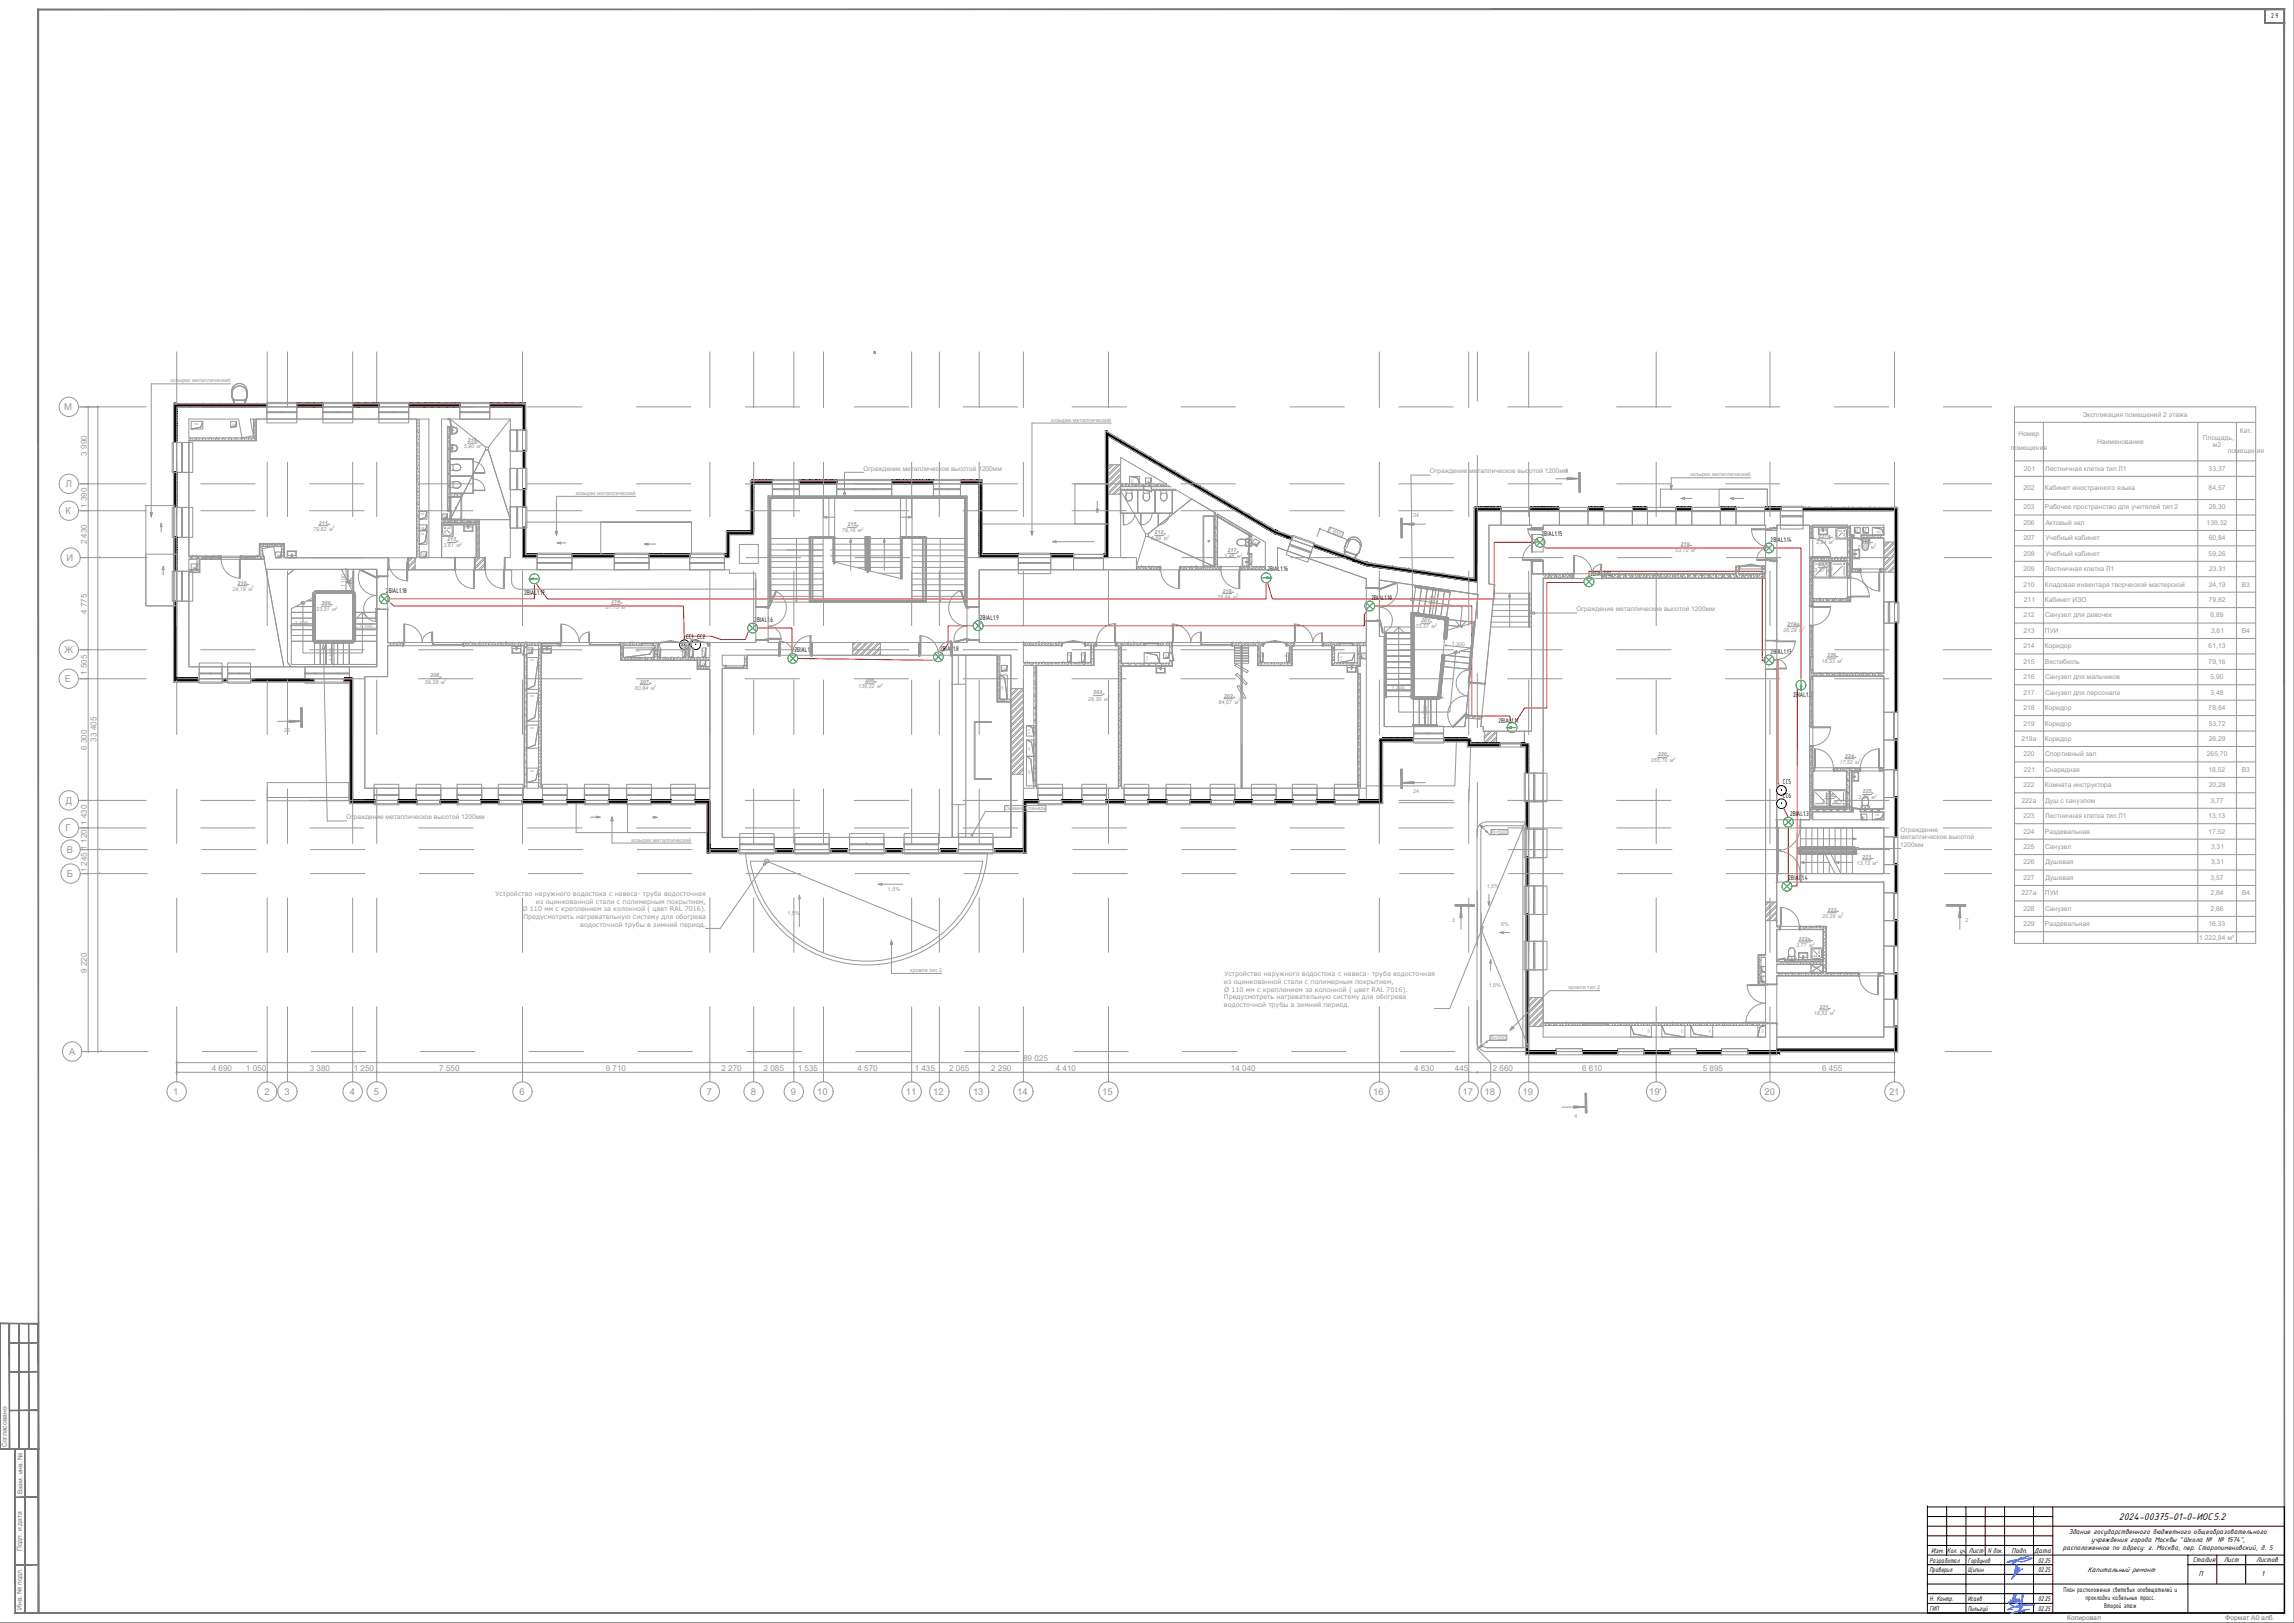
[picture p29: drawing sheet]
<svg xmlns="http://www.w3.org/2000/svg" width="1189mm" height="841mm" viewBox="0 0 1189 841" stroke-linecap="round" stroke-linejoin="round" font-family="sans-serif">
<defs><g id="words">
<text font-size="5.4" x="1098" y="788">2024-00375-01-0-ИОС5.2</text>
<g font-size="4.9" fill="#989898">
<text x="33" y="213">М</text>
<text x="34" y="253">Л</text>
<text x="34" y="266">К</text>
<text x="34" y="291">И</text>
<text x="33" y="338">Ж</text>
<text x="34" y="354">Е</text>
<text x="34" y="417">Д</text>
<text x="34" y="431">Г</text>
<text x="35" y="442">В</text>
<text x="35" y="454">Б</text>
<text x="36" y="547">А</text>
<text x="90" y="567">1</text>
<text x="137" y="567">2</text>
<text x="147" y="567">3</text>
<text x="181" y="567">4</text>
<text x="194" y="567">5</text>
<text x="269" y="567">6</text>
<text x="366" y="567">7</text>
<text x="389" y="567">8</text>
<text x="410" y="567">9</text>
<text x="424" y="567">10</text>
<text x="469" y="567">11</text>
<text x="484" y="567">12</text>
<text x="504" y="567">13</text>
<text x="527" y="567">14</text>
<text x="571" y="567">15</text>
<text x="712" y="567">16</text>
<text x="758" y="567">17</text>
<text x="769" y="567">18</text>
<text x="789" y="567">19</text>
<text x="855" y="567">19'</text>
<text x="914" y="567">20</text>
<text x="979" y="567">21</text>
</g>
<g font-size="4.2" fill="#989898">
<text x="45" y="236" transform="rotate(-90 45 236)">3 990</text>
<text x="45" y="263" transform="rotate(-90 45 263)">1 390</text>
<text x="45" y="282" transform="rotate(-90 45 282)">2 430</text>
<text x="45" y="318" transform="rotate(-90 45 318)">4 775</text>
<text x="45" y="350" transform="rotate(-90 45 350)">1 505</text>
<text x="45" y="389" transform="rotate(-90 45 389)">6 300</text>
<text x="50" y="384" transform="rotate(-90 50 384)">33 405</text>
<text x="45" y="428" transform="rotate(-90 45 428)">1 430</text>
<text x="45" y="440" transform="rotate(-90 45 440)">1 120</text>
<text x="45" y="452" transform="rotate(-90 45 452)">1 245</text>
<text x="45" y="504" transform="rotate(-90 45 504)">9 220</text>
<text x="530" y="550">89 025</text>
<text x="110" y="555">4 690</text>
<text x="127" y="555">1 050</text>
<text x="161" y="555">3 380</text>
<text x="183" y="555">1 250</text>
<text x="228" y="555">7 550</text>
<text x="314" y="555">9 710</text>
<text x="374" y="555">2 270</text>
<text x="396" y="555">2 085</text>
<text x="413" y="555">1 535</text>
<text x="444" y="555">4 570</text>
<text x="474" y="555">1 435</text>
<text x="492" y="555">2 065</text>
<text x="514" y="555">2 290</text>
<text x="547" y="555">4 410</text>
<text x="638" y="555">14 040</text>
<text x="733" y="555">4 630</text>
<text x="754" y="555">445</text>
<text x="774" y="555">2 660</text>
<text x="820" y="555">6 610</text>
<text x="882" y="555">5 895</text>
<text x="944" y="555">6 455</text>
</g>
<g font-size="3.9">
<text x="1177" y="9">29</text>
<text x="799" y="278">2BIAL1.15</text>
<text x="918" y="281">2BIAL1.14</text>
<text x="657" y="296">2BIAL1.16</text>
<text x="824" y="298">2BIAL1.12</text>
<text x="200" y="307">2BIAL1.18</text>
<text x="272" y="308">2BIAL1.17</text>
<text x="711" y="311">2BIAL1.10</text>
<text x="391" y="322">2BIAL1.6</text>
<text x="508" y="321">2BIAL1.9</text>
<text x="356" y="331">CC1 CC2</text>
<text x="412" y="338">2BIAL1.7</text>
<text x="487" y="337">2BIAL1.8</text>
<text x="918" y="339">2BIAL1.13</text>
<text x="929" y="361">2BIAL1.5</text>
<text x="777" y="375">2BIAL1.11</text>
<text x="924" y="406">CC5</text>
<text x="924" y="413">CC6</text>
<text x="928" y="423">2BIAL1.3</text>
<text x="927" y="456">2BIAL1.4</text>
<text x="1072" y="795">Здание государственного бюджетного общеобразовательного</text>
<text x="1069" y="803">расположенное по адресу: г. Москва, пер. Старопименовский, д. 5</text>
<text x="1084" y="799">учреждения города Москвы &quot;Школа №</text>
<text x="1149" y="799">№ 1574&quot;,</text>
<text x="1000" y="810">Разработал</text>
<text x="1001" y="805">Изм.</text>
<text x="1009" y="805">Кол. уч.</text>
<text x="1020" y="810">Горбунов</text>
<text x="1020" y="805">Лист</text>
<text x="1030" y="805">N док.</text>
<text x="1042" y="805">Подп.</text>
<text x="1054" y="805">Дата</text>
<text x="1056" y="810">02.25</text>
<text x="1136" y="810">Стадия</text>
<text x="1152" y="810">Лист</text>
<text x="1169" y="810">Листов</text>
<text x="1000" y="815">Проверил</text>
<text x="1020" y="815">Щипин</text>
<text x="1056" y="815">02.25</text>
<text x="1082" y="815">Капитальный ремонт</text>
<text x="1140" y="817">П</text>
<text x="1172" y="817">1</text>
<text x="1069" y="825">План расположения световых оповещателей и</text>
<text x="1000" y="830">Н. Контр.</text>
<text x="1020" y="830">Исаев</text>
<text x="1056" y="830">02.25</text>
<text x="1081" y="829">прокладки кабельных трасс.</text>
<text x="1090" y="833">Второй этаж</text>
<text x="1000" y="835">ГИП</text>
<text x="1020" y="835">Пильгуй</text>
<text x="1056" y="835">02.25</text>
</g>
<g font-size="3.5" fill="#989898">
<text x="1079" y="216">Экспликация помещений 2 этажа</text>
<text x="1046" y="226">Номер</text>
<text x="1142" y="228">Площадь,</text>
<text x="1161" y="224">Кат.</text>
<text x="1042" y="233">помещения</text>
<text x="1087" y="230">Наименование</text>
<text x="1147" y="232">м2</text>
<text x="1155" y="235">помещения</text>
<text x="1049" y="244">201</text>
<text x="1060" y="244">Лестничная клетка тип Л1</text>
<text x="1145" y="244">33,37</text>
<text x="1049" y="254">202</text>
<text x="1060" y="254">Кабинет иностранного языка</text>
<text x="1145" y="254">84,57</text>
<text x="1049" y="264">203</text>
<text x="1060" y="264">Рабочее пространство для учителей тип 2</text>
<text x="1145" y="264">28,30</text>
<text x="1049" y="272">206</text>
<text x="1060" y="272">Актовый зал</text>
<text x="1144" y="272">139,32</text>
<text x="1049" y="280">207</text>
<text x="1060" y="280">Учебный кабинет</text>
<text x="1145" y="280">60,84</text>
<text x="1049" y="288">208</text>
<text x="1060" y="288">Учебный кабинет</text>
<text x="1145" y="288">59,26</text>
<text x="1049" y="296">209</text>
<text x="1060" y="296">Лестничная клетка Л1</text>
<text x="1145" y="296">23,31</text>
<text x="1049" y="304">210</text>
<text x="1060" y="304">Кладовая инвентаря творческой мастерской</text>
<text x="1145" y="304">24,19</text>
<text x="1162" y="304">В3</text>
<text x="1049" y="312">211</text>
<text x="1060" y="312">Кабинет ИЗО</text>
<text x="1145" y="312">79,82</text>
<text x="1049" y="320">212</text>
<text x="1060" y="320">Санузел для девочек</text>
<text x="1146" y="320">6,89</text>
<text x="1049" y="328">213</text>
<text x="1060" y="328">ПУИ</text>
<text x="1146" y="328">3,61</text>
<text x="1162" y="328">В4</text>
<text x="1049" y="336">214</text>
<text x="1060" y="336">Коридор</text>
<text x="1145" y="336">61,13</text>
<text x="1049" y="344">215</text>
<text x="1060" y="344">Вестибюль</text>
<text x="1145" y="344">79,16</text>
<text x="1049" y="352">216</text>
<text x="1060" y="352">Санузел для мальчиков</text>
<text x="1146" y="352">5,90</text>
<text x="1049" y="360">217</text>
<text x="1060" y="360">Санузел для персонала</text>
<text x="1146" y="360">3,48</text>
<text x="1049" y="368">218</text>
<text x="1060" y="368">Коридор</text>
<text x="1145" y="368">78,84</text>
<text x="1049" y="376">219</text>
<text x="1060" y="376">Коридор</text>
<text x="1145" y="376">53,72</text>
<text x="1048" y="384">219а</text>
<text x="1060" y="384">Коридор</text>
<text x="1145" y="384">26,29</text>
<text x="1049" y="392">220</text>
<text x="1060" y="392">Спортивный зал</text>
<text x="1144" y="392">265,70</text>
<text x="1049" y="400">221</text>
<text x="1060" y="400">Снарядная</text>
<text x="1145" y="400">18,52</text>
<text x="1162" y="400">В3</text>
<text x="1049" y="408">222</text>
<text x="1060" y="408">Комната инструктора</text>
<text x="1145" y="408">20,28</text>
<text x="1048" y="416">222а</text>
<text x="1060" y="416">Душ с санузлом</text>
<text x="1146" y="416">3,77</text>
<text x="1049" y="424">223</text>
<text x="1060" y="424">Лестничная клетка тип Л1</text>
<text x="1145" y="424">13,13</text>
<text x="1049" y="432">224</text>
<text x="1060" y="432">Раздевальная</text>
<text x="1145" y="432">17,52</text>
<text x="1049" y="440">225</text>
<text x="1060" y="440">Санузел</text>
<text x="1146" y="440">3,31</text>
<text x="1049" y="448">226</text>
<text x="1060" y="448">Душевая</text>
<text x="1146" y="448">3,31</text>
<text x="1049" y="456">227</text>
<text x="1060" y="456">Душевая</text>
<text x="1146" y="456">3,57</text>
<text x="1048" y="464">227а</text>
<text x="1060" y="464">ПУИ</text>
<text x="1146" y="464">2,84</text>
<text x="1162" y="464">В4</text>
<text x="1049" y="472">228</text>
<text x="1060" y="472">Санузел</text>
<text x="1146" y="472">2,66</text>
<text x="1049" y="480">229</text>
<text x="1060" y="480">Раздевальная</text>
<text x="1145" y="480">16,33</text>
<text x="1140" y="487">1 222,94 м²</text>
</g>
<g font-size="3.5" fill="#767676">
<text x="4" y="750" transform="rotate(-90 4 750)">Согласовано</text>
<text x="12" y="774" transform="rotate(-90 12 774)">Взам. инв. №</text>
<text x="11" y="804" transform="rotate(-90 11 804)">Подп. и дата</text>
<text x="11" y="834" transform="rotate(-90 11 834)">Инв. № подл.</text>
<text x="1071" y="840">Копировал</text>
<text x="1153" y="840">Формат А0 алб.</text>
</g>
<g font-size="3.4" fill="#989898">
<text x="447" y="244">Ограждение металлическое высотой 1200мм</text>
<text x="741" y="245">Ограждение металлическое высотой 1200мм</text>
<text x="817" y="317">Ограждение металлическое высотой 1200мм</text>
<text x="179" y="425">Ограждение металлическое высотой 1200мм</text>
<text x="985" y="431">Ограждение</text>
<text x="985" y="435">металлическое высотой</text>
<text x="985" y="439">1200мм</text>
</g>
<g font-size="3.3" fill="#989898">
<text x="257" y="464">Устройство наружного водостока с навеса- труба водосточная</text>
<text x="271" y="472">Ø 110 мм с креплением за колонной ( цвет RAL 7016).</text>
<text x="278" y="468">из оцинкованной стали с полимерным покрытием,</text>
<text x="271" y="476">Предусмотреть нагревательную систему для обогрева</text>
<text x="301" y="480">водосточной трубы в зимний период.</text>
<text x="634" y="510">из оцинкованной стали с полимерным покрытием,</text>
<text x="635" y="506">Устройство наружного водостока с навеса- труба водосточная</text>
<text x="634" y="514">Ø 110 мм с креплением за колонной ( цвет RAL 7016).</text>
<text x="634" y="518">Предусмотреть нагревательную систему для обогрева</text>
<text x="634" y="522">водосточной трубы в зимний период.</text>
</g>
<g font-size="2.8" fill="#989898">
<text x="88" y="198">козырек металлический</text>
<text x="545" y="219">козырек металлический</text>
<text x="240" y="232">5,90 м</text>
<text x="242" y="229">216</text>
<text x="811" y="244">4</text>
<text x="876" y="247">козырек металлический</text>
<text x="298" y="257">козырек металлический</text>
<text x="732" y="268">24</text>
<text x="162" y="275">79,82 м</text>
<text x="165" y="272">211</text>
<text x="436" y="276">79,16 м</text>
<text x="439" y="273">215</text>
<text x="688" y="275" transform="rotate(22 688 275)">1 650</text>
<text x="232" y="281">213</text>
<text x="596" y="280">6,89 м</text>
<text x="598" y="277">212</text>
<text x="941" y="282">2,84 м</text>
<text x="942" y="279">227а</text>
<text x="965" y="281">228</text>
<text x="230" y="284">3,61 м</text>
<text x="636" y="286">217</text>
<text x="868" y="286">53,72 м</text>
<text x="871" y="283">219</text>
<text x="963" y="284">2,66 м</text>
<text x="634" y="289">3,48 м</text>
<text x="942" y="293">227</text>
<text x="940" y="297">3,57</text>
<text x="947" y="297">м</text>
<text x="123" y="303">210</text>
<text x="179" y="304" transform="rotate(-90 179 304)">1 100</text>
<text x="120" y="306">24,19 м</text>
<text x="631" y="310">78,84 м</text>
<text x="634" y="307">218</text>
<text x="164" y="317">23,31 м</text>
<text x="167" y="314">209</text>
<text x="314" y="316">61,13 м</text>
<text x="317" y="313">214</text>
<text x="742" y="316" transform="rotate(-81 742 316)">1 300</text>
<text x="153" y="324">1 100</text>
<text x="736" y="322">201</text>
<text x="186" y="325">1 100</text>
<text x="734" y="326">33,37 м</text>
<text x="924" y="327">26,29 м</text>
<text x="926" y="324">219а</text>
<text x="752" y="334" transform="rotate(6 752 334)">1 300</text>
<text x="947" y="340">229</text>
<text x="173" y="343" transform="rotate(-90 173 343)">1 100</text>
<text x="944" y="344">16,33 м</text>
<text x="223" y="351">208</text>
<text x="448" y="353">206</text>
<text x="220" y="354">59,26 м</text>
<text x="329" y="357">60,84 м</text>
<text x="332" y="354">207</text>
<text x="445" y="357">139,32 м</text>
<text x="567" y="360">203</text>
<text x="721" y="357">1 300</text>
<text x="564" y="363">28,30 м</text>
<text x="631" y="365">84,57 м</text>
<text x="634" y="361">202</text>
<text x="740" y="373" transform="rotate(-90 740 373)">1 300</text>
<text x="147" y="379">25</text>
<text x="856" y="395">265,70 м</text>
<text x="859" y="392">220</text>
<text x="953" y="396">17,52 м</text>
<text x="956" y="393">224</text>
<text x="732" y="411">24</text>
<text x="946" y="413">226</text>
<text x="965" y="411">225</text>
<text x="520" y="420">Съемная панель</text>
<text x="944" y="416">3,31</text>
<text x="951" y="416">м</text>
<text x="963" y="414">3,31 м</text>
<text x="327" y="436">козырек металлический</text>
<text x="773" y="432">R=500</text>
<text x="962" y="448">13,13 м</text>
<text x="965" y="445">223</text>
<text x="460" y="462">1,5%</text>
<text x="771" y="460">1,5%</text>
<text x="947" y="472">222</text>
<text x="408" y="474">1,5%</text>
<text x="753" y="478">2</text>
<text x="778" y="480">6%</text>
<text x="944" y="476">20,28 м</text>
<text x="1019" y="478">2</text>
<text x="931" y="491">3,77 м</text>
<text x="932" y="487">222а</text>
<text x="472" y="504">кровля тип 2</text>
<text x="772" y="511">1,5%</text>
<text x="813" y="513">кровля тип 2</text>
<text x="940" y="526">18,52 м</text>
<text x="943" y="523">221</text>
<text x="772" y="539">R=500</text>
<text x="816" y="579">4</text>
</g>
<g font-size="1.8" fill="#989898">
<text x="249" y="231">2</text>
<text x="172" y="274">2</text>
<text x="447" y="275">2</text>
<text x="605" y="279">2</text>
<text x="950" y="280">2</text>
<text x="238" y="282">2</text>
<text x="878" y="285">2</text>
<text x="971" y="283">2</text>
<text x="643" y="288">2</text>
<text x="949" y="295">2</text>
<text x="131" y="305">2</text>
<text x="641" y="309">2</text>
<text x="174" y="315">2</text>
<text x="324" y="314">2</text>
<text x="744" y="324">2</text>
<text x="934" y="326">2</text>
<text x="954" y="342">2</text>
<text x="230" y="353">2</text>
<text x="339" y="356">2</text>
<text x="456" y="355">2</text>
<text x="574" y="362">2</text>
<text x="642" y="363">2</text>
<text x="867" y="394">2</text>
<text x="963" y="394">2</text>
<text x="972" y="413">2</text>
<text x="952" y="415">2</text>
<text x="972" y="447">2</text>
<text x="954" y="474">2</text>
<text x="939" y="489">2</text>
<text x="950" y="525">2</text>
</g>
<g font-size="1.4" fill="#989898">
<text x="101" y="220">ОВ</text>
<text x="122" y="221" transform="rotate(-90 122 221)">ВК</text>
<text x="587" y="250" transform="rotate(-90 587 250)">ОВ</text>
<text x="596" y="251" transform="rotate(-90 596 251)">ВК</text>
<text x="218" y="267">ОВ</text>
<text x="231" y="269" transform="rotate(-90 231 269)">ВК</text>
<text x="218" y="274">ОВ</text>
<text x="962" y="274" transform="rotate(90 962 274)">ВК</text>
<text x="966" y="274" transform="rotate(90 966 274)">ВК</text>
<text x="975" y="275" transform="rotate(180 975 275)">ОВ</text>
<text x="218" y="277">ОВ</text>
<text x="650" y="282" transform="rotate(-60 650 282)">ВК</text>
<text x="145" y="289" transform="rotate(-90 145 289)">ВК</text>
<text x="220" y="289" transform="rotate(-90 220 289)">ВК</text>
<text x="101" y="295" transform="rotate(-90 101 295)">ВК</text>
<text x="912" y="297">ЭОМ</text>
<text x="275" y="339" transform="rotate(-90 275 339)">ВК</text>
<text x="329" y="338">ОВ</text>
<text x="340" y="338">ЭОМ</text>
<text x="353" y="338">ЭОМ</text>
<text x="357" y="338">СС</text>
<text x="363" y="338">СС</text>
<text x="553" y="340">СС</text>
<text x="560" y="340">СС</text>
<text x="605" y="341" transform="rotate(-90 605 341)">ВК</text>
<text x="652" y="340">ЭОМ</text>
<text x="665" y="340">ЭОМ</text>
<text x="706" y="339" transform="rotate(90 706 339)">ВК</text>
<text x="275" y="343">ОВ</text>
<text x="365" y="345" transform="rotate(-90 365 345)">ВК</text>
<text x="521" y="348" transform="rotate(-90 521 348)">ВК</text>
<text x="595" y="342" transform="rotate(-90 595 342)">ОВ</text>
<text x="696" y="342" transform="rotate(-90 696 342)">ОВ</text>
<text x="520" y="357" transform="rotate(-90 520 357)">ОВ</text>
<text x="275" y="361">ОВ</text>
<text x="275" y="378">ОВ</text>
<text x="534" y="380" transform="rotate(-90 534 380)">ОВ</text>
<text x="534" y="389" transform="rotate(-90 534 389)">ОВ</text>
<text x="275" y="400">ОВ</text>
<text x="534" y="401" transform="rotate(-90 534 401)">ОВ</text>
<text x="965" y="424">ВК</text>
<text x="972" y="423">ОВ</text>
<text x="913" y="501" transform="rotate(90 913 501)">ВК</text>
<text x="939" y="502">ПотПр</text>
<text x="913" y="506" transform="rotate(90 913 506)">ВК</text>
<text x="854" y="533" transform="rotate(90 854 533)">ОВ</text>
<text x="871" y="533" transform="rotate(90 871 533)">ОВ</text>
<text x="886" y="533" transform="rotate(90 886 533)">ОВ</text>
<text x="913" y="533" transform="rotate(90 913 533)">ОВ</text>
</g>
</g></defs>
<path d="M923 410l-2-4v-64h-4l-4 1v-47h-90v5l-21 1v65h-12l-6 10-2-6h-19v-57h-53l-3 4v6h-216v10l-6 8-74-1-1-16h-20l-2 2-2 4h-12l-5-1h-14v4l-1-20h-150l-5-4h78v-10h-1l8 10h372v-11l3 11h115v-29h24l3 3h132v71l-2 2v102h-5l1-2v-33l-4-7" fill="none" stroke="#f00" stroke-width=".52"/>
<g fill="#fff" stroke="#fff" stroke-width=".52">
<path d="M197 311l5-2v2zM197 311l4 1 1-1zM197 311l4 1h-4zM197 312l3 1 1-1zM197 312l3 1z"/>
<path d="M197 308h3zM197 308h4h-1zM197 308h4l-4 1zM197 309h5l-1-1zM197 309h5l-5 2z"/>
<path d="M388 326l4-1v1zM388 326l4 1v-1zM388 326l4 1h-4zM388 327l3 1 1-1zM388 327l3 1z"/>
<path d="M388 324l3-1zM388 324h4l-1-1zM388 324h4l-4 1zM388 325h4v-1zM388 325h4l-4 1z"/>
<path d="M409 342l4-2v2zM409 342l4 1v-1zM409 342l4 1h-4zM409 343l3 1 1-1zM409 343l3 1z"/>
<path d="M409 339h3zM409 339h4h-1zM409 339h4l-4 1zM409 340h4v-1zM409 340h4l-4 2z"/>
<path d="M484 341l5-2v2zM484 341l4 1 1-1zM484 341l4 1h-3zM485 342l2 1 1-1zM485 342l2 1z"/>
<path d="M485 339l2-1zM485 339h3l-1-1zM485 339h3h-4zM484 339h5h-1zM484 339h5l-5 2z"/>
<path d="M505 325l4-2v2zM505 325l4 1v-1zM505 325l4 1h-4zM505 326l3 1 1-1zM505 326l3 1z"/>
<path d="M505 322h3zM505 322h4h-1zM505 322h4l-4 1zM505 323h4v-1zM505 323h4l-4 2z"/>
<path d="M707 315l5-2v2zM707 315l5 1v-1zM707 315l5 1h-4zM708 316h3h1zM708 316h3z"/>
<path d="M708 312h3zM708 312h4h-1zM708 312h4l-5 1zM707 313h5v-1zM707 313h5l-5 2z"/>
<path d="M796 282l4-2v2zM796 282l4 1v-1zM796 282l4 1h-4zM796 283h3h1zM796 283h3z"/>
<path d="M796 279h3zM796 279h4h-1zM796 279h4l-4 1zM796 280h4v-1zM796 280h4l-4 2z"/>
<path d="M821 302l5-1v1zM821 302l4 1 1-1zM821 302l4 1h-3zM822 303l2 1 1-1zM822 303l2 1z"/>
<path d="M822 300l2-1zM822 300h3l-1-1zM822 300h3l-4 1zM821 301h5l-1-1zM821 301h5l-5 1z"/>
<path d="M924 427l5-2v2zM924 427l5 1v-1zM924 427l5 1h-4zM925 428h3h1zM925 428h3z"/>
<path d="M925 424h3zM925 424h4h-1zM925 424h4l-5 1zM924 425h5v-1zM924 425h5l-5 2z"/>
<path d="M924 460l5-2v2zM924 460l4 1 1-1zM924 460l4 1h-4zM924 461l3 1 1-1zM924 461l3 1z"/>
<path d="M924 457h3zM924 457h4h-1zM924 457h4l-4 1zM924 458h5l-1-1zM924 458h5l-5 2z"/>
<path d="M914 343l5-2v2zM914 343l5 1v-1zM914 343l5 1h-4zM915 344h3h1zM915 344h3z"/>
<path d="M915 340h3zM915 340h4h-1zM915 340h4l-5 1zM914 341h5v-1zM914 341h5l-5 2z"/>
<path d="M931 355l1 2zM931 354v1l1 2zM931 354l2 4-1-1zM932 353l-1 1 2 4zM932 353l3 4-2 1zM932 353l3 4-2-5zM933 352l3 4-1 1zM933 352l3 4-2-3zM934 353l2 2v1zM934 353l2 2-1-2z"/>
<path d="M782 375l2-1-3 2zM781 376l4-1-1-1zM781 376l4-1-4 2zM781 377l5-2h-1zM781 377l5-2-4 3zM782 378l4-1v-2zM782 378l4-1-4 2zM782 379l4-1v-1zM782 379l4-1-2 2zM784 380l1-1 1-1z"/>
<path d="M656 302l3-1zM655 302h1l3-1zM655 302l4-3v2zM654 301l1 1 4-3zM654 301l4-3 1 1zM654 300v1l4-3zM654 300l3-3 1 1zM654 299v1l3-3zM654 299l2-2h1zM655 297l-1 2 2-2z"/>
<path d="M275 298l2-1-2 2zM275 299l3-1-1-1zM275 299l3-1-4 2zM274 300l5-2h-1zM274 300l5-2-4 3zM275 301l5-1-1-2zM275 301l5-1-4 2zM276 302l3-1 1-1zM276 302l3-1-2 1zM277 302h2v-1z"/>
<path d="M914 285l5-2v2zM914 285l5 1v-1zM914 285l5 1h-4zM915 286h3h1zM915 286h3z"/>
<path d="M915 282h3zM915 282h4h-1zM915 282h4l-5 1zM914 283h5v-1zM914 283h5l-5 2z"/>
</g>
<g fill="none" stroke="#fff" stroke-width=".52">
<path d="M797 279h2M656 297h-1M823 299h1M916 282h2M198 308h2M279 302h-2M709 312h2M389 323h2M410 339h2M486 338h1M506 322h2M916 340h2"/>
<path d="M935 353l1 2M785 379l-1 1M926 424h2M925 457h2"/>
</g>
<g fill="none" stroke="#00b82e" stroke-width=".52">
<path d="M796 279l4 4M800 279l-4 4M275 300h1zM276 300h3M654 299h3M657 299h1l-1 1zM822 300l3 3M825 300l-3 3M915 282l4 4M919 282l-4 4M197 308l4 4M201 308l-4 4"/>
<path d="M708 312l4 4M712 312l-4 4M388 324l4 3M392 324l-4 3M409 339l4 4M413 339l-4 4M485 339l3 3M488 339l-3 3M505 322l4 4M509 322l-4 4M915 340l4 4M919 340l-4 4"/>
<path d="M933 356h1l-1 1zM933 353v3M782 377h1zM783 377h3M925 424l4 4M929 424l-4 4M924 457l4 4M928 457l-4 4"/>
<circle cx="277" cy="300" r="2.6"/>
<circle cx="656" cy="299" r="2.6"/>
<circle cx="798" cy="281" r="2.6"/>
<circle cx="917" cy="284" r="2.6"/>
<circle cx="199" cy="310" r="2.6"/>
<circle cx="710" cy="314" r="2.6"/>
<circle cx="823" cy="301" r="2.6"/>
<circle cx="390" cy="325" r="2.6"/>
<circle cx="507" cy="324" r="2.6"/>
<circle cx="411" cy="341" r="2.6"/>
<circle cx="486" cy="340" r="2.6"/>
<circle cx="917" cy="342" r="2.6"/>
<circle cx="933" cy="355" r="2.6"/>
<circle cx="784" cy="377" r="2.6"/>
<circle cx="927" cy="426" r="2.6"/>
<circle cx="926" cy="459" r="2.6"/>
</g>
<g fill="#00b82e" stroke="#00b82e" stroke-width=".52">
<path d="M933 356v1zM933 356v1z"/>
<path d="M782 377h1zM782 377h1z"/>
<path d="M657 299h1h-1zM657 299h1z"/>
<path d="M275 300h1zM275 300h1z"/>
</g>
<path d="M354 332h1M360 332h1M923 407h1M923 414h1" fill="none" stroke="#fff" stroke-width=".52"/>
<g fill="#fff" stroke="#fff" stroke-width=".52">
<path d="M355 337l2-1zM354 336l1 1 2-1zM354 336l3-1v1zM353 336h1l3-1zM353 336l4-2v1zM352 335l1 1 4-2zM352 335l5-2v1zM352 334v1l5-2zM352 334l5-1zM352 333v1l5-1zM352 333l4-1 1 1zM353 332l-1 1 4-1zM353 332h3zM353 332h2z"/>
<path d="M361 337l1-1zM360 336l1 1 1-1zM360 336l3-1-1 1zM359 336h1l3-1zM359 336l4-2v1zM358 335l1 1 4-2zM358 335l5-2v1zM358 334v1l5-2zM358 334l4-1h1zM358 333v1l4-1zM358 333l4-1v1zM359 332l-1 1 4-1zM359 332h3zM359 332h2z"/>
<path d="M923 412l2-1zM922 412h1l2-1zM922 412l4-2-1 1zM921 411l1 1 4-2zM921 411l5-1zM921 411l5-1zM921 411l5-2v1zM921 410v1l5-2zM921 410l4-2 1 1zM921 409v1l4-2zM921 409l4-2v1zM922 408l-1 1 4-2zM922 408l3-1zM922 408l2-1z"/>
<path d="M923 419l2-1zM922 419h1l2-1zM922 419l4-2-1 1zM921 418l1 1 4-2zM921 418l5-1zM921 418l5-1zM921 418l5-2v1zM921 416v2l5-2zM921 416l4-1 1 1zM921 415v1l4-1zM921 415l4-1v1zM922 415h-1l4-1zM922 415l3-1zM922 415l2-1z"/>
</g>
<g fill="none" stroke="#000" stroke-width=".52">
<path d="M355 334h.1M361 334h.1M923 410h.1M923 417h.1"/>
<circle cx="355" cy="334" r="2.5"/>
<circle cx="361" cy="334" r="2.5"/>
<circle cx="923" cy="416" r="2.5"/>
<circle cx="923" cy="410" r="2.5"/>
</g>
<g fill="none" stroke="#989898" stroke-width=".52">
<path d="M92 182v170h97M119 199h-41v67M138 182v31h1v1h-1M149 182v29M183 182v31h-1v1h1M195 182v29M271 182v107h107v-12h13M368 182v29M391 182v29M411 182v29M427 182v29M453 182v1h1v-1"/>
<path d="M472 182v29M487 182v29M507 182v29M530 182v29M574 182v29M715 182v29M761 182v29M766 182v26M792 182v29M858 182v29M917 182v29M982 182v29"/>
<path d="M41 211h10M45 211h1M46 210v335M50 211h1M51 211h25M51 211h.1M51 211v334M51 210v1M90 209h.1M90 209h48M90 209h2M90 209v20"/>
<path d="M92 211h179M97 209h.1M98 217h26l1 10 6-1-1-9h1v10h-33zM99 218h6l-1 3-5 1zM105 209h.1M115 209h.1M120 218h3l-1 3h-2zM120 203a4 4 0 0 1 4-4 4 4 0 0 1 4 4M120 204a4 4 0 0 1 4-4 4 4 0 0 1 4 4M120 203v3l1 1v2h1h-1v-2l-1-1v-2M121 207v1zM121 207l6 1z"/>
<path d="M123 209h.1M127 207h1v1h-1zM127 207v1zM128 203v3l-1 1v2h-1h1v-2l1-1v-3M128 204v2l-1 1v2h-1h1v-2l1-1v-2M132 218h.1M132 219h.1M132 220h.1M133 217v11M133 217h.1M133 217v11h-35v60h16M133 217h83v72"/>
<path d="M133 209h.1M138 211v-2h-48v20h2M138 211v3M138 211v-2h16v2M138 214v5h16v-5M138 214v-1v1M139 214h7M139 213h7M146 213h1v1h-1zM147 214h6M147 213h6M154 211v3"/>
<path d="M154 211v2h-1v1h1M154 214v-1v1M154 209v2M154 209h13v2M154 209h-16v2h16M154 209h13M160 209h.1M167 211v3M167 211v-2h16v2M167 214v5h16v-5M167 211v2h1v1h-1M167 214v-1v1"/>
<path d="M168 214h7M168 213h7M175 213h1v1h-1zM176 214h6M176 213h6M183 211v3M183 214v-1v1M183 209v2M183 209h13v2M183 209h-16v2h16M183 209h13M189 209h.1"/>
<path d="M196 211v3M196 211v-2h16v2M196 214v5h16v-5M196 211v2h1v1h-1M196 214v-1v1M197 214h7M197 213h7M204 213h1v1h-1zM205 214h6M205 213h6M212 211v3M212 211v2h-1v1h1"/>
<path d="M212 214v-1v1M212 209v2M212 209h26v2M212 209h-16v2h16M212 209h26M216 209h.1M216 219h.1M216 217v72M216 217v1M217 220h.1M217 218h.1M226 209h.1"/>
<path d="M232 217h1M232 217h1h-1M232 217h-3v52h3h-3M233 217l1 4zM233 217l19 15h1v1h-1v-1M233 217h31M234 209h.1M238 211v3M238 211v-2h16v2M238 214v3h16v-3M238 211v2h1v1h-1M238 214v-1v1"/>
<path d="M238 209h16v2h-16zM239 214h7M239 213h7M246 213h1v1h-1zM247 214h6M247 213h6M254 209h18v14M254 211v3M254 211v2h-1v1h1M254 214v-1v1M254 211v-2h18v14M262 209h.1"/>
<path d="M264 217v72h-2M264 217l-11 15M271 209h.1M272 213h.1M272 214h.1M272 216h.1M273 211h29M330 211h28M386 211h28M443 211h28M499 211h28M556 211h28"/>
<path d="M576 219h-41v56M612 211h28M668 211h29M725 211h28M781 211h29M838 211h28M894 211h28M951 211h28M1007 211h25M1044 211h125v278h-125zM1044 219h125M1059 219v270"/>
<path d="M1139 219v270M1159 219v270M90 228h.1M90 224h.1M92 229h3M92 229h-3v16h3M92 229h2v1h1v-1M94 237h1v1h-1zM94 230v7M94 238v6M95 229h5v16h-5M95 229h-1h1"/>
<path d="M95 230v7M95 238v6M98 228h35v-11h83v72h-69v-7h-13v6h-36zM98 228h35M98 228h.1M99 227h.1M99 222l5-1 1-3v4zM100 228h.1M101 227h.1M101 228h.1M102 228h.1M102 227h.1"/>
<path d="M103 228h.1M104 227h.1M105 227h.1M105 228h.1M106 227h.1M106 228h.1M107 227h.1M108 227h.1M108 228h.1M109 227h.1M110 227h.1M110 228h.1"/>
<path d="M111 227h.1M112 228h.1M112 227h.1M113 227h.1M113 228h.1M114 227h.1M115 228h.1M116 227h.1M117 228h.1M117 227h.1M118 228h.1M119 227h.1"/>
<path d="M120 221h2l1-3v3zM120 227h.1M120 228h.1M122 227h.1M122 228h.1M123 227h.1M123 228h.1M125 227h.1M125 228h.1M126 227h.1M127 228h.1M128 227h.1"/>
<path d="M129 228h.1M129 227h.1M130 228h.1M131 227h.1M131 220v1M131 220h.1M132 227h.1M132 221h.1M132 223h.1M132 224h.1M132 225h.1M132 226h.1"/>
<path d="M132 228h.1M133 227v1M133 226h.1M138 240v28M149 240v28M183 240v28M195 240v28M216 228h.1M216 230h.1M216 239h.1M216 238h.1M216 234h.1"/>
<path d="M216 223v1M216 229v1M216 236h.1M217 223h.1M217 226h.1M217 230h.1M217 233h.1M217 237h.1M217 240h.1M217 221h.1M217 224h.1M217 228h.1"/>
<path d="M217 231h.1M217 235h.1M217 238h.1M232 221h1v35h6v1h-6v8h-1zM232 221h1h-1M232 221h.1M232 225h.1M232 228h.1M232 231h.1M232 235h.1M232 238h.1M232 223h.1"/>
<path d="M232 226h.1M232 229h.1M232 233h.1M232 236h.1M232 240h.1M232 226l1 1h-1zM232 233h1h-1zM232 239h1h-1zM233 221h.1M233 223h.1M233 224h.1M233 225h.1"/>
<path d="M233 226h.1M233 227h.1M233 229h.1M233 230h.1M233 231h.1M233 232h.1M233 233h.1M233 235h.1M233 236h.1M233 237h.1M233 238h.1M233 240h.1"/>
<path d="M233 222h.1M233 239h.1M233 234h.1M233 221v35M233 238h12zM233 221a2.5 2.5 0 0 1 4 2 2.6 2.6 0 0 1-4 2zM233 230a2.5 2.5 0 0 1 4 3 2.7 2.7 0 0 1-4 1zM234 221h-1M234 221v1v3M234 230v1v3M234 222h1a1.6 1.6 0 0 1 2 2 1.6 1.6 0 0 1-2 1zM234 231h1a1.5 1.5 0 0 1 2 2 1.5 1.5 0 0 1-2 1z"/>
<path d="M242 230h5M245 238v1zM245 239v6M247 229h1M252 233h1l11 36h-31zM252 233l-19 36M253 233l11 36h-16M268 234h3M268 223h3M268 223h-4v11h4M268 223v1v-1h3M268 228v1z"/>
<path d="M268 234v-1v1h3M268 223h.1M268 234h.1M268 224v4M268 229v4M271 223h2v11h-2M271 234h1v9M271 223h1M271 223v11h1v-11M272 234v9M272 236h.1M272 238h.1"/>
<path d="M368 240v28M391 240v37M411 240v28M427 240v28M472 240v28M487 240v28M507 240v49v-38h-6M530 240v28M573 238h.1M573 223l88 52 9 3M573 233h.1M573 223v64h-1"/>
<path d="M573 223v2M574 233v-7l87 51M579 227h.1M581 228h.1M582 229h.1M587 232h.1M588 232h.1M596 237h.1M715 240v28M761 240v28M766 236v28M792 240v28"/>
<path d="M858 240v28M917 240v28M982 240v303h-61M1044 239h125M41 251h10M45 250l1 1M51 251h25M51 251h.1M90 245v18h2M90 245h2M90 245v-16h2v16M90 245v18"/>
<path d="M92 245h3M92 245h2v-1h1v1M95 245h-1h1M104 251h28M160 251h29M216 247h.1M216 241h.1M216 250h.1M216 252h.1M216 243h.1M216 242h.1M216 248v1"/>
<path d="M216 254v1M217 243h.1M217 247h.1M217 250h.1M217 253h.1M217 257h.1M217 241h.1M217 245h.1M217 248h.1M217 252h.1M217 255h.1M217 258h.1"/>
<path d="M217 251h28M232 242h.1M232 245h.1M232 248h.1M232 252h.1M232 255h.1M232 259h.1M232 243h.1M232 246h.1M232 250h.1M232 253h.1M232 257h.1"/>
<path d="M232 258h1h-1zM232 251l1 1h-1zM232 245l1 1h-1zM233 241h.1M233 242h.1M233 243h.1M233 244h.1M233 245h.1M233 247h.1M233 248h.1M233 249h.1M233 250h.1"/>
<path d="M233 251h.1M233 253h.1M233 254h.1M233 255h.1M233 256h.1M233 257h.1M233 259h.1M233 260h.1M233 246h.1M233 256h6M233 258h.1M233 250l3-1a1.9 1.9 0 0 1 3 2 1.9 1.9 0 0 1-3 2h-3z"/>
<path d="M233 241l3-1a1.9 1.9 0 0 1 3 2 1.9 1.9 0 0 1-3 2h-3zM233 255l12 1zM233 247h12zM233 250v2zM233 241v2zM233 257h6v12h-6zM234 257h.1M234 256h.1M235 250a2.1 2.1 0 0 1 2-1 2.1 2.1 0 0 1 2 3 2.5 2.5 0 0 1-4 0zM235 241a2.2 2.2 0 0 1 2-1 2.2 2.2 0 0 1 2 3 2.6 2.6 0 0 1-4 0zM236 256h.1M236 257h.1"/>
<path d="M237 256h.1M237 257h.1M239 256h.1M239 257h.1M239 257h-6v8M245 254v2zM245 245v3zM245 248v6M245 254h6zM245 245h6zM251 254a6 6 0 0 0-6-6v6M251 245a6 6 0 0 0-6-6v6"/>
<path d="M268 254h3M268 243h3M268 243h-4v11h4M268 248v1zM268 254v-1v1h3M268 243h.1M268 254h.1M268 243v5M268 249v4M271 243h2v11h-2M271 254h1v9M271 243h1"/>
<path d="M271 243v11h1v-11M272 254v9M272 259h.1M272 258h.1M272 255h.1M273 251h29M329 257h-41v18M330 251h28M386 251h141M389 253h.1M389 251h.1M389 260h.1"/>
<path d="M389 249v27h-12M389 249h11M389 249v2M394 249h.1M395 249h.1M397 249h.1M398 257h103v76h-103zM398 251h-7v26M398 257v58h-1M398 257h103v58h1M399 258h101l1 1v53h-1v-53v-1h-100l-1 54zM400 251v3"/>
<path d="M400 251v-3h14v3M400 254v3h14v-3M400 251v2h1v1h-1M400 254v-1v1M400 249v2M400 249h14v2h-14M400 249h-11v26h-13v12h-1v2M401 253h6M401 254h6M407 253h1v1h-1zM408 253h6M408 254h6"/>
<path d="M414 251v3M414 251v2v1M414 254v-1v1M414 249h20M417 249h.1M419 249h.1M423 249h.1M427 257v55M428 249h.1M430 257v22M431 249h.1M433 257v22"/>
<path d="M434 251v3M434 251v-3h28v3M434 254v3h28v-3M434 251v2v1M434 254v-1v1M434 249h-20v2M434 249v2M434 249h28v2h-28M434 253h8M434 254h8M437 255h1v3zM442 253h1v1h-1z"/>
<path d="M443 253h9M443 254h9M448 245h-10v10M452 253h1v1h-1zM453 253h8M453 254h8M462 251v3M462 251v2h-1v1h1M462 254v-1v1M462 249h22M464 249h.1M467 257v22"/>
<path d="M468 249h.1M470 257v22M473 257v55M473 249h.1M475 249h.1M478 249h.1M484 251v3M484 251v-3h14v3M484 254v3h14v-3M484 251v2h1v1h-1M484 254v-1v1M484 249h-22v2"/>
<path d="M484 249v2M484 249h14v2h-14M485 253h5M485 254h5M490 253h1v1h-1zM491 253h6M491 254h6M498 251v3M498 251v2h-1v1h1M498 254v-1v1M498 251v-2h11v38h19v2M498 249h11v38h19"/>
<path d="M505 249h.1M506 249h.1M508 249h.1M509 256h.1M509 251h.1M557 251h17v21h-17zM569 260v4M573 247h.1M573 242h.1M574 241h7v15M576 241l-2 1M577 241l-3 2"/>
<path d="M579 241l-5 4M580 241l-6 6M581 254v12zM581 254l13 23M581 250l-7 6h7M581 241v-4l23 14h-48M581 252h26M581 243l-7 7M581 247l-7 6M581 253l-3 3M581 242l-7 7M581 246l-7 6"/>
<path d="M581 249l-7 6M581 255l-1 1M581 256v33M581 254h12M581 254h.1M581 251l1 1h-1zM582 252h.1M582 251h.1M582 254h.1M583 254h.1M583 252h.1M584 251h.1"/>
<path d="M584 254h.1M584 254h3v3a1.8 1.8 0 0 1-2 3 1.8 1.8 0 0 1-2-3zM584 254h2zM584 256a2.1 2.1 0 0 1 3 0 2.1 2.1 0 0 1-1 3 1.9 1.9 0 0 1-2 0 1.9 1.9 0 0 1 0-3zM585 251h.1M585 252h.1M585 254h.1M585 251v1zM585 247l5 1v3h-5zM585 247h5v4v-3zM586 254h.1M587 251h.1"/>
<path d="M587 254h.1M587 252h.1M588 251h.1M588 254h.1M588 252h.1M589 251v1h-1zM589 254h.1M590 254v12zM590 251h.1M590 254h.1M590 252h.1M591 251h.1"/>
<path d="M591 254h.1M592 252h.1M592 254h.1M592 251l1 1h-1zM593 251h.1M593 254h.1M593 254l4 1zM593 253v1v-2v2h-12M593 254h3v3a1.9 1.9 0 0 1-2 3 1.9 1.9 0 0 1-2-3zM593 254h2zM593 256a2.1 2.1 0 0 1 3 0 2.1 2.1 0 0 1-1 3 1.9 1.9 0 0 1-2 0 1.9 1.9 0 0 1 0-3zM593 252h.1"/>
<path d="M594 252h.1M594 248h3l-1 2-2 1zM594 251h.1M595 252h.1M596 251h.1M596 251v1zM597 248v3h-3l2-1zM597 253v1v-2v2M597 254h13l19 11v29M597 254h12M597 251h.1M597 254v1"/>
<path d="M597 252h.1M597 254h.1M598 251h.1M598 254h.1M598 254l1 12zM599 252h.1M599 251h.1M599 254h.1M599 251l1 1h-1zM600 251h.1M600 254h.1M600 252h.1"/>
<path d="M601 254h.1M601 251h.1M602 252h.1M602 251h.1M602 254h.1M602 254h3v3a1.9 1.9 0 0 1-2 3 1.9 1.9 0 0 1-2-3zM602 254h2zM602 256a2.1 2.1 0 0 1 3 0 2.1 2.1 0 0 1-1 3 1.9 1.9 0 0 1-2 0 1.9 1.9 0 0 1 0-3zM602 241h.1M603 251h.1M603 254h.1M603 251v1z"/>
<path d="M604 254h.1M604 252h.1M604 251h.1M605 251h.1M605 254h.1M605 252h.1M606 254h.1M606 252h-25l-4 4M607 254h.1M607 254l1 12zM608 254h.1M609 244h.1"/>
<path d="M609 254h.1M611 246h.1M612 251h28M615 248h.1M618 259l-23 18M624 253h.1M626 254h.1M627 255h.1M632 258h.1M634 259h.1M636 260h.1M668 251h29"/>
<path d="M725 251h28M741 246h-10l1 82M781 251h29M812 248h6l-6 1zM812 248h-6M818 245h1v10h-1zM838 251h28M861 253h55v10h-55zM866 252h1l-1 1zM871 258h2v1zM873 258h4M891 253h25v10h-25z"/>
<path d="M894 251h28M896 258h2v1zM898 258h6M907 248h-41v4M951 251h28M1007 251h25M1044 259h125M1044 247h125M41 265h10M45 264l1 1M51 265h25M51 265h.1"/>
<path d="M76 262h15v52h-15zM78 266h1l-1 2zM84 271v2h-1zM84 273v3M90 278v18h2M90 278h2M90 278v-15h2v15M90 279h.1M90 278v18M92 263h3M92 278h3M92 263h-3v15h3"/>
<path d="M92 278h2h1M92 263h2v1h1v-1M94 270h1v1h-1zM94 264v6M94 271v7M95 263h5v15h-5M95 278h-1h1M95 263h-1h1M95 264v6M95 271v7M104 265h28M160 265h29"/>
<path d="M165 272h5M170 272h1M216 261h.1M216 263h.1M216 272h.1M216 274h.1M216 280h.1M216 273v1M216 267h.1M216 279v1M217 260h.1M217 264h.1"/>
<path d="M217 267h.1M217 270h.1M217 274h.1M217 277h.1M217 262h.1M217 265h.1M217 269h.1M217 272h.1M217 275h.1M217 279h.1M217 265h28M217 275h4l-1 6-3 1z"/>
<path d="M217 272h4v2l-4 1zM217 275l4-1v-2v3zM217 265h4l-1 3-3 1zM217 269l3-1 1-3v4zM221 275v7h-4l3-1zM229 271v1h18v17h-18zM229 270v1M229 271h18v18M229 271h18v1h-18zM229 272h6v6h-6zM229 271v18M229 272h18"/>
<path d="M229 270h.1M229 266h3l-1 2-2 1zM229 269l2-1 1-2v3zM230 269h.1M230 271h.1M230 272h.1M230 273h4v4h-4zM230 270h.1M231 275v1M231 271h.1M231 269h.1M231 272h.1"/>
<path d="M231 275l2 1M232 272h.1M232 269h1M232 265h1h-1M232 269h1h-1M232 274h1M232 269h.1M232 262h.1M232 260h.1M232 263h.1M232 270h.1M232 264h1h-1z"/>
<path d="M232 270l1 1h-1zM233 261h.1M233 262h.1M233 263h.1M233 265h.1M233 269h.1M233 271h.1M233 272h.1M233 270h.1M233 264h.1M233 269h15M233 265h1"/>
<path d="M234 265l-1 4zM234 270h.1M234 269h.1M234 271h.1M234 272h.1M234 269v-1v-10h4h1v10l-1 1M234 269h4M235 271h.1M235 272h.1M236 269h.1M236 271h.1M236 270h.1"/>
<path d="M236 272h.1M236 270v1zM237 269h.1M237 271h.1M237 270h.1M237 272h.1M238 272h.1M239 269h.1M239 271h.1M239 272h.1M239 270h.1M239 270l1 1h-1z"/>
<path d="M240 270h.1M240 269h.1M240 271h.1M240 272h.1M240 275h.1M240 272v3M241 275h4M241 273h4v2h-4zM241 269h.1M241 272h.1M242 269h.1M242 271h.1"/>
<path d="M242 272h.1M242 270h.1M242 273l1-1v1M243 273h.1M243 273v1M243 269h.1M243 271h.1M243 270h.1M243 272h.1M243 270v1zM244 272h.1M244 270h.1"/>
<path d="M244 271h.1M245 269h.1M245 271h.1M245 272h.1M245 272v3M245 275h.1M246 269h.1M246 271h.1M246 270h.1M246 272h.1M247 270v1h-1zM247 272h-18"/>
<path d="M247 271h.1M247 277h.1M247 270h.1M247 274h.1M247 272h.1M247 275h.1M247 279h.1M248 271h.1M248 269h.1M248 272h.1M248 273h.1M248 274h.1"/>
<path d="M248 275h.1M248 277h.1M248 278h.1M248 279h.1M248 280h.1M248 269v20M248 269v2M268 274h3M268 263h3M268 263h-4v11h4M268 268v1zM268 274v-1v1h3"/>
<path d="M268 263h.1M268 274h.1M268 263v5M268 269v4M271 263h2v11h-2M271 274h1v13h6M271 263h1M271 263v11h1v-11M272 274v13h6M272 260h.1M272 278h.1M272 271h86h-47v16h47v-16v16h-86z"/>
<path d="M273 265h29M288 275h1l-1 2zM330 265h28M377 276v11h-2M377 276v1M384 275h.1M386 265h28M389 262h.1M389 271h.1M389 273h.1M389 267h.1M391 277h-13v5"/>
<path d="M398 279h103M413 279v31M420 278l-1 1v33h1v-33h12v13h1v-13M420 278h12M421 279v32zM427 268h1v1zM428 268h5M432 278l1 1M432 279v12M439 273h5M441 279v2h-1zM443 265h28"/>
<path d="M444 273h1M448 278h3v18h-1v-17h-1v16h-1zM449 279h1v17h-1zM458 279l1 2h-1zM467 268h4M468 279v21l-36-9M468 278l-1 1M468 278h11M471 268h2l-2 1zM478 279h1v32h-1zM479 278l1 1v33l-1-33h-12v21v-21M487 279v31"/>
<path d="M499 265h28M509 260h.1M509 279h.1M509 274h.1M509 270h.1M509 272h64v15h-64zM534 275h1v2zM556 265h28M568 264h1v2zM573 279h.1M581 266h1zM582 266v6z"/>
<path d="M582 266h6a6 6 0 0 1-6 6M582 266h6M588 266h3zM591 266v6zM591 266h6M594 278v-1h1v1h-1l-5 16M595 277l23-18 11 6v29l-34-16zM595 278l34 16M597 266a6 6 0 0 1-6 6M597 266h3zM598 277h5M600 266v6z"/>
<path d="M600 266h6a6 6 0 0 1-6 6M600 266h6M603 277h1M606 266h2zM612 265h28M623 267h6v27h-6zM629 273h.1M629 269h.1M629 266h.1M629 277h.1M629 280h.1M630 266v28h-18"/>
<path d="M630 266h.1M630 267h.1M630 268h.1M630 269h.1M630 271h.1M630 272h.1M630 273h.1M630 274h.1M630 275h.1M630 277h.1M630 278h.1M630 279h.1"/>
<path d="M630 270h.1M630 276h.1M630 280h.1M630 273v1zM630 279v1zM631 267h.1M631 270h.1M631 274h.1M631 277h.1M631 266v28h1M631 273h.1M631 268h.1"/>
<path d="M631 268l16 9v17h-16zM631 272h.1M631 266l18 11-1 1-18-10zM632 268h.1M633 269h.1M637 271h.1M638 272h.1M641 273h.1M641 263h.1M642 274h.1M644 276h.1M646 279h1v4a1 1 0 0 1-1 0 1 1 0 0 1 0-1z"/>
<path d="M646 276h.1M647 267h.1M647 277h.1M648 276v7M648 277h.1M648 278h.1M648 279h.1M648 279v1zM648 278l-17-11 17 11M649 278h.1M650 279l3 2-2 1h-2zM654 271h.1"/>
<path d="M656 272h.1M660 274h.1M661 277l8 3 1-3 11 4-1 2M661 277l8 3 1-2 11 4-1 1-11-3M661 277l-87-51v63M663 276h.1M666 277h.1M668 265h29M669 280l-1 3M669 280l-1 2h2l-1 1h-1M669 280l1-2-9-3-88-52v64h-1v2M669 280h.1"/>
<path d="M670 280h.1M670 280h1M684 274l16 6M684 274l-1 4M684 274h.1M689 273l7 3-1 3-7-3zM700 280l-2 4M700 280h-1M725 265h28M726 269h1v10h-1zM727 272l6-1v1zM733 272h6"/>
<path d="M764 279h.1M764 275h.1M764 270h.1M764 266h.1M764 263v37M764 263h14M764 263v2M769 263h.1M771 263h.1M772 272h22v3h6v-3h115v25h-14v-2h14v-2h-15v4h-100v-7h-6v89h-25v-3h-2l8-73h-3zM778 263v2M778 263h15v2h-15"/>
<path d="M778 263h-14v37l-56-8-27-10-1 1M778 265v7v-7h1zM779 265h6M785 265h1h-1zM786 265h6M792 274h1v1h-1zM792 274a7 7 0 0 0 7 7 10 10 0 0 0-10 9M792 265h1v7v-7zM793 263h15M793 274h5zM793 274l5 1zM793 274h5"/>
<path d="M793 263h.1M794 273v1zM794 274v-2h-22v31h3l-5 51M794 273l5 1M794 274h5zM794 274h6h-1M794 274h5M794 277h6v9h-6v-1v1zM794 277v8M798 274h1v1h-1zM798 263h.1M799 274h1z"/>
<path d="M799 274h.1M800 273l-1 1M800 273v1zM800 273h.1M802 263h.1M804 263h.1M808 263h15v2h-15zM808 263h-15v2M808 265v7v-7h1zM809 265h6M815 265h1h-1zM816 265h6"/>
<path d="M822 265h1v7v-7zM823 263h8M824 263h.1M827 263h.1M831 263h-8v2M831 263h15v2h-15zM831 265v7v-7h1zM832 265h6M838 265h1h-1zM839 265h6M845 265h1v7v-7zM846 263h8"/>
<path d="M847 263h.1M849 263h.1M854 263h.1M854 263h-8v2M854 263h15v2h-15zM854 265v7v-7h1zM855 265h5M860 265h2h-2zM862 265h6M868 265h1v7v-7zM869 263h8M869 263h.1"/>
<path d="M871 263h.1M872 263h.1M877 263h-8v2M877 263h15v2h-15zM877 265v7v-7h1zM878 265h5M883 265h2h-2zM885 265h6M891 265h1v7v-7zM892 263h8M893 263h.1M900 263h-8v2"/>
<path d="M900 263v2M900 263h15v2h-15M900 265v7v-7zM900 265h6M906 265h2h-2zM908 274a10 10 0 0 0 9 10 7 7 0 0 0-7 6M908 274h1v1h-1zM908 265h6M909 274h7zM909 274l7 1zM909 274h7M914 265v7v-7z"/>
<path d="M915 263h8M916 263h.1M916 274h1v1h-1zM917 274h1M917 274h1zM917 274h.1M918 274h3zM919 263h.1M919 273v1zM919 274h2zM919 274h2M919 273v1"/>
<path d="M921 272h17v153h-17zM921 273v1zM923 265v3M923 265v-3h11v3M923 268v6h11v-6M923 265v2h1v1h-1M923 268v-1v1M923 263h-8v2M923 263h11v2h-11zM924 268h9M924 267h9M934 263h49v49"/>
<path d="M934 265v-2h50v49M934 265v3M934 265v2h-1v1h1M934 268v-1v1M936 263h.1M937 263h.1M938 278v1zM938 272h-17v3h-6v-3h-115v2h-1M938 272v7h1M938 279h1zM938 278h.1M938 278v1"/>
<path d="M938 274h.1M938 276h.1M938 263h.1M938 277h.1M938 272v7M939 273h.1M939 274h.1M939 275h.1M939 277h.1M939 278h.1M939 276h.1M939 279a10 10 0 0 1 10 10"/>
<path d="M939 279h.1M939 279h-1h1M939 273v6M939 273h18v16h-18zM939 272v1M939 278v1M939 278l1 1zM939 272v1h19l-1-1M939 272h18M942 279h7M942 274h5v3h-5zM943 277h4"/>
<path d="M943 275v2M944 274h.1M945 275v-1v1M945 275h.1M945 274h.1M945 274v1M946 274h.1M946 263h.1M947 275v2M947 275h-4M947 263h.1M949 278h1"/>
<path d="M949 263h.1M951 273h6v6h-6zM952 274h5v5h-5zM953 275h1M955 276l-2 2M956 276v2M956 263h.1M957 273v16M957 277h.1M957 272l1 1M957 279l1 10M957 278h.1"/>
<path d="M958 273v1M958 273h-1M958 273h-19h18M958 273l-1 4M958 273h.1M958 276h.1M958 280h.1M958 279v1M958 279h.1M958 263h.1M959 274h.1M959 277h.1"/>
<path d="M959 273h.1M959 275h.1M959 278h.1M959 279h.1M959 277h1v18M959 279h2M959 272v23M959 276h.1M960 278h.1M960 277v18h-1M960 279h16v16h-16zM960 263h.1"/>
<path d="M961 278l4 1v1zM961 277v1l-2-1M961 278v1h-2v16M961 278v1zM961 277v1M961 277h-2v-5h17v5h-11M961 273h3v3h-2zM961 273l1 3h2h-3zM964 263h.1M965 278h.1M965 277l-1 1 1-1h11M965 278v1h11v2"/>
<path d="M965 278v1zM965 277l-1 1M965 279h11M965 279v1M965 279h4a1 1 0 0 1 0 1 1 1 0 0 1-1 0h-2a1 1 0 0 1-1 0 1 1 0 0 1 0-1zM965 279h3v3a2 2 0 0 1-1 3 2 2 0 0 1-2-3zM965 273h3v3h-2zM965 273l1 3h2h-3zM966 278h.1M966 277h.1M967 279h.1M967 279h-1h1"/>
<path d="M968 278h.1M968 279h.1M969 278h.1M969 263h.1M970 278h.1M970 279h.1M970 273l5 1 1 3h-6zM970 273h6v4l-1-3zM971 278h.1M971 263h.1M972 278h.1M973 278h.1"/>
<path d="M974 278h.1M974 263h.1M974 277h.1M975 278h.1M980 263h.1M982 265h-216v56M983 263h.1M983 265h.1M1007 265h25M1044 275h125M1044 267h125M42 289h10"/>
<path d="M45 289h1M52 289h24M52 289h.1M76 287h16v27h-16zM85 293v2h-1zM85 295v3M90 288h.1M90 283h.1M92 296h3M92 296h-3v16h3M92 296h2v1h1v-1M94 297v6"/>
<path d="M95 296h-1h1M95 296h3M95 297v6M98 296h2v16h-5M98 296h5M98 290h4v5h-4v-5h4M98 288h16M98 289h.1M98 296h.1M98 297h.1M99 289h.1M99 296h.1"/>
<path d="M99 295h.1M99 290h.1M99 292h3l-1 3h-2zM100 289h.1M100 296h.1M100 288h.1M101 289h.1M101 296h.1M102 289h.1M102 296h.1M102 288h.1M102 292v3h-3h2z"/>
<path d="M102 292h.1M102 295h.1M102 290h.1M102 293h.1M103 289h-1zM103 295h-1zM103 289h.1M103 296h.1M103 293h.1M103 291h.1M103 294h.1M103 290v6"/>
<path d="M103 290h11M103 290h.1M103 295v1M104 290h33l10 56h-49v-49h6zM104 289h.1M104 289h29M105 289h.1M105 290h.1M106 289h1h-1zM106 289h.1M107 289h.1M107 288h.1"/>
<path d="M107 290h.1M108 289h.1M109 290h.1M110 289h.1M111 289h.1M111 288h.1M112 289h.1M113 289h.1M113 288h.1M113 289h1h-1zM114 289h.1M114 288v1"/>
<path d="M114 288h1zM114 290h1zM114 290h.1M114 289v1h-10v7h-6M114 288l1 1zM114 289l1 1zM114 288v2v-1M115 290a10 10 0 0 0 9 10M124 291v8zM124 299v1zM124 290v1zM124 291v8"/>
<path d="M124 289l1 1zM124 288l1 1zM125 288h.1M125 290h.1M125 289v1M125 288v2v-1M125 288v1M125 290h12M125 288h10M125 288h9v-6h13v7M125 289h.1M126 289h.1"/>
<path d="M127 289h.1M127 290h.1M128 289h.1M129 289h.1M129 290h.1M130 289h.1M131 289h.1M131 289h1h-1zM132 289h.1M133 288h.1M134 289h.1M134 288h.1"/>
<path d="M134 286h.1M135 282h12M135 282v6M135 282v1M135 288h.1M135 289h.1M135 283h.1M135 284h.1M135 285h.1M135 286h.1M135 287h.1M135 282v1z"/>
<path d="M135 282h.1M136 290h.1M136 288h1v2h-12M136 283h.1M136 282h.1M137 289h.1M137 283h.1M137 288h-1v-5h10v6h-3l-1-6-6 1 2 11M137 282h.1M138 283h.1M138 295h14l-3 3v45l2 3h-4zM138 295h57v51h-97v-50"/>
<path d="M138 296v28M139 282v1h-1zM139 282h.1M140 283h.1M140 282h.1M141 283h.1M142 282h.1M142 282l1 1h-1zM143 283h.1M143 286h3l-1 2-2 1zM144 282h.1M144 283h.1"/>
<path d="M145 283h.1M145 282h.1M146 283h.1M146 282h.1M146 286v3h-3l2-1zM146 282v1zM146 289h.1M146 282h1M146 285h.1M146 288h.1M146 286h.1M147 283h.1"/>
<path d="M147 284h.1M147 285h.1M147 286h.1M147 287h.1M147 289h.1M147 282h.1M147 282v7M148 289h53M149 289h.1M149 289v-4l4 1 1 3M149 298l3-3h43v51h-44l-2-3zM149 296v28"/>
<path d="M149 286h4v2h-4M149 286v2M150 289h.1M151 288v-1v1M151 288v1v-1M151 288h.1M152 289h.1M154 289h-1M177 295l3 5h1l-2 2h1l3 5v-12h-3v5v-5h-3v1v-1M179 295h1M179 295v11M183 296v28"/>
<path d="M183 299l-3 3M183 295h12v22h-12v3h12v-3h-12zM187 295a10 10 0 0 0 8 14 7 7 0 0 0-7 6 7 7 0 0 0 7 7M187 295h1l-1 1-1-1zM188 296l6 3zM188 296l6 3M188 295l6 4zM194 299h1v1l-1-1zM195 298v1zM195 298l1 1M195 299h1M195 299h1z"/>
<path d="M195 298h.1M196 299h5zM196 299h-1h6M196 299h5M201 289v1M201 295v-4v4M201 289h.1M201 295h.1M201 295h64v5a4 4 0 0 0 4 5h123v-5v33h-191zM201 298l-5 1M201 298v1zM201 295v4"/>
<path d="M201 289v1zM201 291v4zM201 290l1 1zM201 290v1v-1M201 291v4v-4M201 291v4M201 289v2M201 291a10 10 0 0 0 10 10M211 292v8zM211 291v1zM211 292v8M211 290l1 1z"/>
<path d="M211 289l1 1zM211 291l1 4zM211 289h1zM211 295h1zM212 295h4M212 290v1v-1M212 291v4v-4M212 291v4M212 289v1M212 289h4M212 289v6M213 289l-1 1"/>
<path d="M214 289l-2 2M215 291l-3 3M215 294l-1 1M215 290l-3 3M215 293l-2 2M216 289l-1 6h21M216 283h.1M216 286h.1M216 289h.1M216 284h.1M217 281h.1M217 284h.1"/>
<path d="M217 287h.1M217 282h.1M217 285h.1M217 289h.1M218 286h3v2l-3 1zM221 286v3h-3l3-1zM232 281h4M235 289l1 5M235 289h1zM235 295h1zM235 289l1 6zM235 295h.1"/>
<path d="M236 294l-1 1M236 289v5zM236 294v1zM236 295a10 10 0 0 0 10 10M236 280h2M245 296l1 8zM245 295l1 1zM246 296v8zM246 289h-29v-72h5v72M246 296v8M246 294v1zM246 289v5z"/>
<path d="M246 289h.1M246 295h.1M246 289v6v-1M246 289v5M246 289h5M246 289v6h5v-6M247 286h.1M247 283h.1M247 281h.1M247 284h.1M247 287h.1M247 282h.1"/>
<path d="M247 285h.1M247 289h.1M248 282h.1M248 283h.1M248 284h.1M248 285h.1M248 286h.1M248 287h.1M248 289h.1M248 289l-2 2M248 281h.1M248 288h.1"/>
<path d="M249 289l-3 3M251 289h.1M251 295h.1M251 289v6zM251 289l-5 5M251 289l1 5zM251 294h1v1zM251 290l-5 5M251 293l-2 2M251 292l-3 3M252 295a10 10 0 0 0 9 10M261 296v8z"/>
<path d="M261 295v1zM261 296v8M261 294l1 1zM261 289l1 5zM261 289h1zM261 295h1zM262 294v1M262 289v6v-1M262 289v5M262 295h116v2h13M262 295h.1M271 296v28"/>
<path d="M272 287h.1M272 280h.1M272 283h.1M272 282h.1M277 287h.1M278 289v3M278 289v-2h18v2M278 295h.1M278 289v2h1v1h-1M278 292v-1v1M278 287v2M278 287h18v2h-18"/>
<path d="M278 292v3M279 292h5M279 291h5M284 291h1v1h-1zM285 292h5M285 291h5M289 281h1v1zM290 291h1v1h-1zM290 281h3M291 292h5M291 291h5M296 289v3"/>
<path d="M296 292v3h-18M296 289v2v1M296 292v-1v1M296 287h22M306 287h.1M314 287h.1M318 289v3M318 289v-2h18v2M318 295h.1M318 289v2h1v1h-1M318 292v-1v1M318 287h-22v2"/>
<path d="M318 287v2M318 287h18v2h-18M318 292v3M319 292h5M319 291h5M324 291h1v1h-1zM325 292h5M325 291h5M330 291h1v1h-1zM331 292h5M331 291h5M334 282l2-1v1z"/>
<path d="M336 282h4M336 289v3M336 292v3h-18M336 289v2v1M336 292v-1v1M336 287h21M343 287h.1M351 287h.1M355 287h.1M357 289v3M357 289v-2h18v2M357 295h.1"/>
<path d="M357 289v2h1v1h-1M357 292v-1v1M357 287h-21v2M357 287v2M357 287h18v2h-18M357 292v3M358 292h5M358 291h5M363 291h1v1h-1zM364 292h5M364 291h5M368 296v28"/>
<path d="M369 291h1v1h-1zM370 292h5M370 291h5M375 289v3M375 292v3h-18M375 289v2v1M375 292v-1v1M383 282h10v10h-10zM387 289h28M391 296v28M392 297v18M398 297h29"/>
<path d="M398 282h29M398 291h29M398 288h29M398 294h29M398 285h29M411 296v28M427 296v28M430 288h38M430 285h38M432 282h36M432 291h36M441 281v15"/>
<path d="M443 289h28M444 294h24M456 297h12M458 281v15M472 296v28M473 297h28M473 282h28M473 291h28M473 288h28M473 294h28M473 285h28M487 296v28"/>
<path d="M500 289h89v6h-17M507 295h155v-11l46 16v33h-201zM509 283h.1M510 287h.1M521 287h.1M528 289v3M528 289v-2h17v2M528 292v5h17v-5M528 289v2h1v1h-1M528 292v-1v1M529 292h4M529 291h4"/>
<path d="M530 296v28M533 291h1v1h-1zM534 292h4M534 291h4M538 291h2v1h-2zM540 292h4M540 291h4M545 289v3M545 289v2h-1v1h1M545 292v-1v1M545 287v2M545 287h11v2"/>
<path d="M545 287h-17v2h17M545 287h11M545 281l2-1v1zM547 281h20M547 287h.1M556 289v6v-6h1h-1zM556 287h16v2h-16zM557 289h6M563 289h2h-2zM565 289h6M572 289v6M572 289h-1h1v6"/>
<path d="M572 295h-65v29M573 284h.1M574 296v28M589 294v1h12v-1M589 295h12M589 294h12M589 295h.1M590 295h.1M590 294h.1M591 295h.1M592 294h.1M592 295h.1"/>
<path d="M593 295h.1M593 294h.1M594 295h.1M595 294h.1M596 295h.1M597 295h.1M597 294h.1M598 294h.1M598 295h.1M599 295h.1M599 294h.1M599 295h1"/>
<path d="M600 295h.1M600 294h.1M601 294h.1M601 293v1zM601 295h.1M601 294h1zM601 294l1 1zM601 294v1v-1M602 295a10 10 0 0 0 9 10M611 296v8zM611 295v1zM611 296v8"/>
<path d="M611 294l1 1zM611 294h1zM611 293l1 1zM611 295h1zM612 295h20M612 294v1h20v-1M612 294v1v-1M612 294h.1M612 294h17M612 295h.1M612 289h29M613 295h.1"/>
<path d="M614 295h.1M614 294h.1M615 295h.1M616 294h.1M617 295h.1M617 294h.1M617 295h1M618 294h.1M618 295h.1M619 294h.1M620 295h.1M620 294h.1"/>
<path d="M621 294h.1M621 295h.1M622 295h.1M622 294h.1M623 295h.1M624 295h.1M624 294h.1M625 295h.1M626 295h.1M626 294h.1M627 295h.1M627 294h.1"/>
<path d="M628 295h.1M628 294h.1M629 295h.1M629 294h.1M629 293h-5v-25h5v25M629 289h.1M629 291h.1M630 295h.1M630 282h.1M630 283h.1M630 284h.1M630 285h.1"/>
<path d="M630 286h.1M630 287h.1M630 289h.1M630 290h.1M630 291h.1M630 292h.1M630 293h.1M630 281h.1M630 288h.1M631 295h.1M631 294h.1M631 281h.1"/>
<path d="M631 284h.1M631 287h.1M631 291h.1M631 283h.1M631 285h.1M632 295h.1M632 294h.1M632 293l1 1zM632 295h1zM632 294h1zM632 294l1 1zM632 294v1v-1"/>
<path d="M633 295a10 10 0 0 0 9 10M636 287h5M641 286h1M641 280l2-1 4 1v2l-3 1a2 2 0 0 1-2-1 2 2 0 0 1-1-2zM641 280a3 3 0 0 1 5 0v1a1.9 1.9 0 0 1-3 2l-2-1zM642 296v8zM642 295l1 1zM642 296l1 8zM642 296v8M642 294l1 1zM643 294h.1M643 293v1z"/>
<path d="M643 295h.1M643 294v1M643 294v1v-1M643 295h13M643 294h5M643 294h4M644 295h.1M644 289v5M644 289h2v4h-2zM644 294h.1M645 295h.1M646 291h.1"/>
<path d="M646 295h.1M646 294h.1M646 291h1M646 291l1 1M647 295h.1M647 287h.1M647 294h.1M647 289h-3M647 293v1M647 290h.1M647 283v4zM647 281h.1"/>
<path d="M647 281h1M647 281v1l1-1M647 292h.1M648 287v7M648 294h.1M648 295h.1M648 287h.1M648 289h.1M648 290h.1M648 291h.1M648 292h.1M648 293h.1"/>
<path d="M648 280h.1M648 282h.1M648 283h.1M648 281h.1M648 287h-1h2M648 283h-1h2M649 295h.1M649 288h.1M649 292h.1M649 281h.1M649 282h2l2-1-2 2zM649 283v-6l7 4v14h6v-11l5 2"/>
<path d="M649 294h7v1h-13M649 283h-2v-7l-16-10v28h1M649 287h-2v7M649 287v7h7M650 295h.1M650 294h.1M651 295h.1M651 294h.1M652 295h.1M653 295h.1M653 294h.1M653 295h1"/>
<path d="M654 295h.1M655 294h.1M655 295h.1M656 295h.1M667 286v1l11 4v-2M667 286h.1M668 286h.1M668 283v-1v1M668 283l-1 3M669 286h.1M669 286l1 1M669 289h28"/>
<path d="M669 283l9 3M670 283l8 3M670 282l8 3M670 287h2M671 280h1M672 280h.1M672 287h.1M672 281h.1M673 281h.1M673 287v1M674 281l1 1M674 288h.1"/>
<path d="M674 288h1M675 282h.1M675 288h1M675 282h1M676 282h.1M676 289h.1M677 282h.1M677 289h1M678 282v1M678 283h.1M678 289h.1M678 289l30 11v5"/>
<path d="M678 283h2M679 287l1-1-1 1M679 287l-1 2M680 283h.1M680 283l-1 4M680 283v3l-2-1v1l1 1M680 283l28 10M681 282l27 10M683 283h.1M685 283h.1M689 285h.1M697 285v1z"/>
<path d="M697 286l6 2zM698 281a4 4 0 0 1 5-3 4 4 0 0 1 2 6l-1 3h-1l-1 2h-1h1l1-2h1l1-4a4 4 0 0 0-2-4 4 4 0 0 0-5 2M698 281l-1 3v1v2v1v-1v-2a4 4 0 0 1 4-5 4 4 0 0 1 4 5M698 281l-1 3v1v2v1v-1v-2a4 4 0 0 1 4-6 4 4 0 0 1 4 6M699 288h.1M703 287v1zM705 285l-1 2h-1l-1 2h-1h1l1-2h1zM707 291l1 1M708 291h.1M708 293l58 9-2-1M708 292l56 8M711 292h.1"/>
<path d="M713 292h.1M715 296v34M715 293h.1M725 289h29M728 295h.1M730 295h.1M738 296h.1M746 297h.1M747 297h.1M748 298h.1M754 298h.1M756 299h.1"/>
<path d="M761 296v28M763 300h.1M764 300h.1M764 298h.1M764 293h.1M782 289h28M789 290h1h-1zM790 290h8zM790 290h8M792 296v28M794 291h.1M794 297h6"/>
<path d="M794 291h5zM794 291h6zM794 290v1v-1h6M794 290h6M794 290v7M794 291v6M798 290h1h-1zM799 290h1v1zM799 291h.1M800 300h115v195h-4v15h4v20h-115zM800 291h.1M800 291h-1"/>
<path d="M800 297h15v1M800 297h-6v82h-4M800 290v7M800 298h15M800 300h15M800 298h.1M800 300h.1M801 299h.1M801 298h.1M802 299h.1M802 297h.1M803 298h.1"/>
<path d="M803 299h.1M803 298v1zM804 298h.1M804 299h.1M805 298h.1M805 300h.1M806 298h.1M806 299h.1M806 298l1 1h-1zM807 298h.1M807 299h.1M808 300h.1"/>
<path d="M808 298h.1M809 298h.1M809 299h.1M810 298h.1M810 299h.1M810 298v1zM811 298h.1M811 299h.1M812 298h.1M812 299h.1M812 297h.1M813 298h.1"/>
<path d="M813 299h.1M814 298v1h-1zM814 298h.1M814 299h.1M815 298h.1M815 299h.1M815 300h.1M815 297h.1M815 298v2M815 298l1 2zM815 297l1 1zM815 298v-1v3"/>
<path d="M815 300h-15v217M816 288a10 10 0 0 1 9 9 5 5 0 0 1 5-5M816 289v7zM816 288v1zM816 296v1zM816 289v7M830 293v3zM830 292v1zM830 296v1zM830 293v3M830 297v1zM830 298v2z"/>
<path d="M830 300h1zM830 297h1zM830 298l1 2M830 298v-1v3M830 298v2M830 300h85v32M830 300h85M830 298h.1M831 297h.1M831 298h.1M831 299h.1M832 298v1h-1z"/>
<path d="M832 298h.1M833 298h.1M833 299h.1M834 298h.1M834 299h.1M835 299h.1M835 298h.1M835 298l1 1h-1zM836 298h.1M836 299h.1M837 298h.1M837 300h.1"/>
<path d="M837 299h.1M838 298h.1M838 299h.1M838 289h28M839 298h.1M839 299h.1M839 300h.1M839 298v1zM839 297h.1M840 299h.1M840 298h.1M841 298h.1"/>
<path d="M841 300h.1M841 299h.1M842 298h.1M842 299h.1M842 298l1 1h-1zM843 298h.1M843 299h.1M844 298h.1M845 298h.1M845 299h.1M845 300h.1M846 298h.1"/>
<path d="M846 299h.1M846 298v1zM847 298h.1M848 298h.1M848 299h.1M849 298h.1M849 299h.1M850 299h.1M850 298v1h-1zM850 300h.1M850 298h.1M851 298h.1"/>
<path d="M851 299h.1M852 299h.1M852 298h.1M852 300h.1M853 299h.1M853 298l1 1h-1zM854 298h.1M854 299h.1M855 298h.1M855 299h.1M855 300h.1M856 298h.1"/>
<path d="M857 299h.1M857 298h.1M857 298v1zM858 298h.1M858 299h.1M858 296v28M859 298h.1M860 298h.1M860 299h.1M860 298l1 1h-1zM861 298h.1M861 299h.1"/>
<path d="M861 300h.1M862 298h.1M862 299h.1M863 298h.1M863 299h.1M863 300h.1M864 300h.1M864 298h.1M864 299h.1M864 298v1zM865 298h.1M865 299h.1"/>
<path d="M866 298h.1M866 299h.1M867 299h.1M867 298h.1M868 298v1h-1zM868 298h.1M869 298h.1M869 299h.1M870 298h.1M870 299h.1M871 283h5M871 298h.1"/>
<path d="M871 298l1 1h-1zM872 298h.1M872 299h.1M872 300h.1M873 298h.1M873 299h.1M874 300h.1M875 298h.1M875 299h.1M875 298v1zM876 283h1M876 298h.1"/>
<path d="M876 299h.1M877 299h.1M878 298h.1M878 299h.1M878 298l1 1h-1zM879 298h.1M879 299h.1M880 298h.1M880 299h.1M881 298h.1M881 299h.1M882 298h.1"/>
<path d="M882 299h.1M882 300h.1M882 298v1zM883 298h.1M883 300h.1M884 298h.1M884 299h.1M885 298h.1M885 299h.1M886 299h.1M886 300h.1M886 298v1h-1z"/>
<path d="M886 298h.1M887 298h.1M887 299h.1M888 298h.1M888 299h.1M889 298h.1M889 299h.1M889 298l1 1h-1zM890 298h.1M890 299h.1M891 298h.1M891 299h.1"/>
<path d="M892 300h.1M892 298h.1M892 299h.1M893 298h.1M893 299h.1M893 298v1zM894 298h.1M894 299h.1M895 300h.1M895 298h.1M895 289h28M896 298h.1"/>
<path d="M896 299h.1M896 298l1 1h-1zM897 300h.1M897 298h.1M897 299h.1M898 298h.1M899 298h.1M899 299h.1M900 298h.1M900 299h.1M900 297l-70 1M900 295h.1"/>
<path d="M900 296h.1M900 297h.1M900 294v4M900 294h1M900 294v1M900 298v1zM900 300h.1M901 299h.1M901 296h.1M901 294h.1M901 297h.1M901 295h.1"/>
<path d="M901 293h.1M901 295v3h14M901 295v-2h-1v4h-70v1M902 295h.1M901 293l1 2zM901 295v-2v2M902 298h.1M902 299h.1M902 293l5-1v1zM903 299h.1M903 298h.1M904 298v1h-1z"/>
<path d="M904 299h.1M905 298h.1M905 299h.1M906 300h.1M906 298h.1M906 299h.1M907 298h.1M907 292v1M907 298l1 1h-1zM907 299h.1M907 292l6 1h-6zM908 298h.1"/>
<path d="M908 299h.1M908 300h.1M909 298h.1M909 299h.1M910 298h.1M910 300h.1M910 290h1h-1zM911 298h.1M911 299h.1M911 298v1zM911 290h5zM911 290h5"/>
<path d="M912 298h.1M912 299h.1M913 298h.1M913 299h.1M913 293v2zM913 295h.1M913 295h1zM913 293h1zM913 295h1M913 295v-2v2M913 295h2v2h-14M913 294h2"/>
<path d="M914 295h1v2h-1zM914 298h.1M914 299h.1M914 295h.1M914 293h.1M914 294h.1M914 298l1 1h-1zM915 298h.1M915 299h.1M915 295h.1M915 294l-2-1v2M915 295v2h-1h1z"/>
<path d="M915 293v-3h6v42h-6M916 290h1h-1zM917 291h1M917 290h1v1zM917 296v28M918 291h3zM919 291h.1M919 291h2zM919 291h2M921 291h.1M938 289h.1M938 289h1"/>
<path d="M938 289h1zM938 289v25M938 292h.1M938 296h.1M938 299h.1M938 295h.1M938 291h.1M938 294h.1M938 297h.1M939 290h.1M939 291h.1M939 292h.1"/>
<path d="M939 293h.1M939 295h.1M939 296h.1M939 297h.1M939 298h.1M939 299h.1M939 289h.1M939 288l1 1zM939 289h-1h1M939 291h9v9h-9zM939 291h18v19h-18zM939 289h1z"/>
<path d="M939 290h19M939 290v20h19M939 291v19h18M939 291h18M940 298l1 1M940 292v6M940 289h8zM940 288l8 1zM940 289h8M941 290h.1M941 291l-1 1M941 291h6l1 1"/>
<path d="M941 292h4M941 289h1M941 289h.1M942 290h.1M942 289h.1M942 294h5M943 289h.1M944 290h.1M945 289h.1M945 290h.1M946 290h.1M946 293l-5 5"/>
<path d="M947 290h.1M947 294v4M947 293h1M948 288l1 1zM948 290h.1M948 298l-1 1h-6M948 292v6M948 289h.1M948 291h9v9h-9zM948 291l1 9zM948 289h1M949 290h.1"/>
<path d="M949 291h8v8h-8zM950 290h.1M950 292h4M951 290h.1M952 289h.1M952 290h.1M953 290h.1M954 290h.1M954 289h.1M955 293l-5 5M955 289h.1M956 290h.1"/>
<path d="M956 289h.1M956 294v4M957 289h.1M957 290h.1M957 299h.1M957 299h1M957 299l1 1zM957 299h2h-1M957 290h1M957 291v8M958 286h.1M958 292h.1"/>
<path d="M958 298v1M958 290v9M958 283h.1M958 290h.1M958 293h.1M958 297h.1M958 299l1 1h-1zM958 282h.1M958 289h.1M958 296h.1M958 299h.1M959 280h.1"/>
<path d="M959 287h.1M959 291h.1M959 294h.1M959 297h.1M959 282h.1M959 283h.1M959 284h.1M959 285h.1M959 286h.1M959 289h.1M959 290h.1M959 292h.1"/>
<path d="M959 293h.1M959 295h.1M959 296h.1M959 298h.1M959 281h.1M959 289v6M959 295h1M959 300a10 10 0 0 1 10 9M959 296v3h-1M959 299h.1M960 296h.1M960 295h4"/>
<path d="M960 288h.1M960 286h.1M960 285h4v5h-4zM961 287h.1M961 287h1h-1M961 285v4M961 289h.1M961 285h.1M961 289h2M961 285h2M962 296h.1M962 295h.1"/>
<path d="M963 296h.1M963 295h.1M963 285h.1M963 289h.1M963 285v4M964 296h.1M964 295h.1M964 296v1zM964 295h-4M964 295v1h-5M964 295h1l-1 1zM964 295v1v-1"/>
<path d="M964 296h-5v3M964 296a10 10 0 0 0 10 10M965 282h4M966 281h1a1.9 1.9 0 0 1 1 2 1.7 1.7 0 0 1-2 2 1.7 1.7 0 0 1-1-2zM969 281h1M974 298v7zM974 296v2zM974 298v7M974 295v1zM974 295h.1M974 295h1zM974 296l1 1z"/>
<path d="M974 295v1h5M974 295v1v-1M974 295h2M974 296h2M975 296h.1M975 295h-1M975 295h.1M976 296v53h-37v-2M978 281l-2 2M979 296h3M979 281l-3 3M979 289h-40"/>
<path d="M981 281l-5 5M982 281h-6v15M982 282l-6 5M982 285l-6 5M982 288l-6 5M982 291l-6 5M982 294l-2 2M982 284l-6 5M982 287l-6 5M982 290l-6 5M982 293l-3 3M984 298h.1"/>
<path d="M1008 289h24M1044 299h125M1044 291h125M1044 283h125M90 315h.1M90 312h2M90 312v-16h2v16M90 312v41h13M92 312h3M92 312v40h6M92 312h2v-1h1v1M94 303h1v1h-1z"/>
<path d="M94 304v7M95 312h-1h1M95 304v7M123 304h5M128 303h1M151 315l5-2v-1l2 1v-1l5-3v2h-4h4v3h-10h10v3h-12zM151 317h12v3h-12zM157 312v26h31v-21l-3 3M162 316v15l1 2h19l2-2v-15v16l-2 1h-19l-1-2zM162 319v1M162 316h.1M162 313v1"/>
<path d="M162 310v1M162 307v1M162 314v1M162 317v1M162 308v1M162 311v1M163 307l1-1h19l1 2v15v-15l-1-1h-1h-19l-1 1v15v-15zM163 309v22l1 1h19v-23v23h-20zM163 312v1M163 315v1M163 318v1M163 309h.1"/>
<path d="M163 306l1 1M163 309v1M164 306l-1 1M164 307v1M164 308h19v23v-23M165 307v1M165 306v1v-1M166 307v1M167 307l-1 1M167 314h4M167 306v1M167 307l1 1"/>
<path d="M168 307v1M168 306l1 1M169 306v1M169 307v1M170 307v1M170 306v1M171 306l-1 1M171 307v1M171 313h1M172 307l-1 1M172 306v1M172 307l1 1"/>
<path d="M173 307v1M174 306v1M174 307l1 1M175 307v1M175 306l1 1M176 306l-1 1M176 307v1M177 307v1M177 306v1M178 306l-1 1M178 307v1M179 307l-1 1"/>
<path d="M179 306v1M179 306h1M179 307l1 1M180 301v1M180 307v1M181 306v1M181 307v1M182 308l1-1v1M182 302h-2l3 2M182 306l1 1M183 306l-1 1M183 319v1"/>
<path d="M183 316v1M183 313v1M183 310v1M183 307h-20v24v-23h1M183 308v1M183 311v1M183 314v1M183 317v1M184 309v1M184 312v1M184 315v1M184 318v1"/>
<path d="M184 307h.1M188 317l2 3M195 316v5zM195 315v1zM195 316v5M195 316h.1M195 315h1v1zM196 316h5M196 316h-1M196 316h5zM196 316h-1h6M201 316h.1"/>
<path d="M201 316v17h8v1M211 300v1zM245 304l1 1zM261 304v1zM317 313h4M321 312h1M391 314l1 1zM392 314l5 1M392 315h5zM392 315h6h-1M392 315h5M397 315h1h-1z"/>
<path d="M398 314l-1 1M398 314v1zM398 314h.1M398 306h29M398 312h103M398 309h29M398 303h29M398 300h29M398 314h1v1h-1zM402 307l-3 7zM402 307l-3 7M402 306v1z"/>
<path d="M402 306a10 10 0 0 1 5 11 10 10 0 0 1-9 7 7 7 0 0 1 7 7M412 310h1v2zM419 311h61v1h-61zM473 306h28M473 309h28M473 303h28M473 300h28M487 310h1l-1 2zM498 306v1zM498 307l2 7zM498 306a10 10 0 0 0-6 10 10 10 0 0 0 9 8 7 7 0 0 0-6 9M498 307l3 7z"/>
<path d="M498 307l3 7M500 314h1v1zM501 314v1zM501 314l1 1M501 315h1zM501 314h.1M502 315h5zM502 315h-1h6M502 315h5M507 314l-5 1M507 314l1 1zM611 304v1z"/>
<path d="M634 308h4M638 307h1M642 304l1 1zM708 304v1zM708 304l6 1M708 305h6zM708 305h7h-1M708 305h6M714 305h1h-1zM715 301l51 7-7 68h-42v-46h-2zM715 304l-1 1M715 304v1z"/>
<path d="M715 305h-1M715 305h1l-1 1zM715 304h.1M715 301l51 7-5 46M716 305l7-3zM723 302h1l-1 1zM723 302l-7 3M724 302a10 10 0 0 1-9 13 7 7 0 0 1 7 6 7 7 0 0 1-6 7M732 311l26 3-1 11 3-3M732 318v42l1 1M733 304l19 2v1l-19-3zM733 318l-1 1"/>
<path d="M734 318l15 3 1 1-1 9h-1l1-9-1-1M734 303l3 1-2 15-3-1zM737 305l8 1M737 304h3l-2 15h-3zM740 304l3 1-2 15-3-1zM742 319h1M742 318v1M743 305h3l-2 15h-3zM744 306h.1M744 306l-2 13M746 305l3 1-2 14h-3zM749 306h3l-3 15-2-1z"/>
<path d="M752 306l14 2-1 14-16-1zM773 319h21M773 316h21M774 313h20M774 310h20M774 307h20M782 307l1 2h-1zM782 309v16M792 307h1v18h-1zM793 318l2-1v1zM795 318h22M938 314h.1"/>
<path d="M938 314h1M938 314h1h-1zM938 311h.1M938 308h.1M938 310h.1M938 306h.1M938 301v1M938 301h.1M938 304h.1M939 301h.1M939 302h.1M939 303h.1"/>
<path d="M939 304h.1M939 306h.1M939 307h.1M939 308h.1M939 309h.1M939 310h.1M939 311h.1M939 313h.1M939 314h.1M939 300h.1M939 314l1 1zM939 314h-1h1"/>
<path d="M939 305h.1M939 312h.1M939 312h20v-16h17v53h-37zM939 314h1zM940 311h.1M940 311h-1zM940 314h8zM940 314l8 1zM940 314h8M941 311h.1M942 311h.1M943 310h.1"/>
<path d="M943 311h.1M943 311h1h-1zM944 311h.1M945 311h.1M945 312h.1M946 311h.1M947 311h.1M947 312h.1M948 314l1 1zM948 311h.1M949 314a10 10 0 0 1-10 10M950 312h.1"/>
<path d="M950 311h.1M950 311h1h-1zM951 311h.1M951 310h.1M952 311h.1M953 311h.1M953 312h.1M954 311h.1M955 311h.1M956 311h.1M957 311h.1M957 309v1z"/>
<path d="M957 309l1 1zM957 310h2h-1M957 310h1M957 310h.1M958 312h1M958 311h-1zM958 310h.1M958 310h-1M958 310h1v2h-20v2M958 309l1 1zM958 312h.1M959 311h.1"/>
<path d="M959 310h.1M959 312h-20v2M959 310v2M959 309v1zM959 309h1zM960 309h8zM960 309h8M968 309h1zM974 305v1zM979 312h3M979 312h-3v11h3M979 312v1v-1h3"/>
<path d="M979 312h.1M979 313v9M982 312h2v11h-2M982 312h2v10h-2zM983 311h.1M983 307h.1M983 302h.1M1044 315h125M1044 307h125M41 337h10M45 336l1 1M51 337h25"/>
<path d="M51 337h.1M104 337h28M151 324h11M151 320h12v3h-12zM151 323h12v3h-12zM151 326h12v3h-12zM151 329h12v3h-12zM151 324v5M151 324h.1M160 337h29M162 324v4v1M162 322v1"/>
<path d="M162 331l1 1M162 325v1M162 324h.1M162 323v1M162 326v1M162 320v1M162 329v1M163 332h-1M163 332v1M163 332h-12v12h44v-12h-14v12v-12h-3v12v-12h-3M163 332v12zM163 321v1"/>
<path d="M163 324v1M163 327v1M163 330h.1M163 332h3v12v-12h3v12v-12h3v12v-12h3v12v-12M163 330v1M164 333h.1M164 332h1M165 333h.1M166 332h.1M167 333h.1M168 332h.1M168 334v2h-1z"/>
<path d="M168 336l2 89h10M168 333h1M169 332h1M170 332h-1M170 333h1M171 332h1M172 333h.1M173 332h.1M173 333v1M173 333v12M174 333h.1M175 332h.1"/>
<path d="M175 332h-1M175 333h1M176 332h1M177 333h.1M178 333h-1M178 332h.1M179 333h.1M180 332h.1M180 333h1M181 332h1M182 333h.1M183 331v1"/>
<path d="M183 328v1M183 325v1M183 322v1M183 333h.1M183 329h12v3h-12zM183 326h12v3h-12zM183 323h12v3h-12zM183 320h12v3h-12zM183 320v1M183 323v1M183 326v1M183 329v1"/>
<path d="M184 332v1M184 324v1M184 330v1M184 327v1M184 321v1M184 325h12M184 320v6M185 325l-1 1M195 321v1zM196 325l-1 1M201 335h71v73h-83v-57h12zM201 334h8"/>
<path d="M201 333h8M201 333h.1M202 334h.1M203 334h.1M204 334h.1M204 333h.1M205 333h.1M206 334h.1M206 333h.1M207 334h.1M207 333h.1M208 334h.1"/>
<path d="M208 333h.1M209 334h.1M209 335h.1M209 333h.1M209 334v1M209 334v1zM209 333v1zM209 334v-1v2M209 335h-8v16h-12v57h83v-69h1M209 323a10 10 0 0 1 10 10 5 5 0 0 1 5-5M209 324l1 8zM209 323l1 1z"/>
<path d="M209 332l1 1zM210 324v8zM210 324v8M217 337h28M224 329v3zM224 328v1zM224 332v1zM224 329v3M224 333v1zM224 333h16v1h-16zM224 333h16M224 334h16"/>
<path d="M240 333v1zM240 334v1zM240 335h1zM240 333h1zM240 333h41M240 334l1 1M240 333v1M240 333h50v1M240 334v-1v2M240 334v1M240 334h32v1M240 335h32"/>
<path d="M241 333h.1M242 334h.1M242 333h.1M243 334h.1M244 333h.1M245 334h.1M246 333h.1M246 334h.1M246 335h.1M248 334h.1M249 333h.1M249 334h.1"/>
<path d="M250 334h.1M251 334h.1M251 333h.1M252 334h.1M252 333h.1M253 334h.1M254 334h.1M254 333h.1M255 334h.1M256 333h.1M256 334h.1M257 334h.1"/>
<path d="M258 334h.1M259 334h.1M259 333h.1M260 334h.1M260 333h.1M261 334h.1M262 334h.1M262 333h.1M263 333h.1M263 334h.1M264 334h.1M265 334h.1"/>
<path d="M265 335v3M265 335h.1M265 335h5v3M265 339h5M266 334h.1M266 336h4v2h-4zM266 333h.1M267 335h.1M267 334h.1M268 336h.1M268 336v1M268 336v-1v1"/>
<path d="M269 335h.1M269 334h.1M269 333h.1M270 334h.1M271 333h.1M271 339h1M272 334h.1M272 335h1M272 335l-1 4zM272 339v69M272 333h.1M273 333h.1"/>
<path d="M273 339h-1h1M273 335h-1h1M273 334h.1M273 335h.1M273 336h3l-1 2-2 1zM273 339l2-1 1-2v3zM273 335v-1h6v74h-6v-69M273 335h6M273 337h29M274 334h.1M275 334h.1M276 334h.1"/>
<path d="M276 333h.1M277 334h.1M278 334h.1M279 334h.1M279 339h.1M279 333h.1M279 337h.1M280 335h.1M280 338h.1M280 334h.1M280 334h1v1M280 334v74"/>
<path d="M280 333h.1M280 334v1M280 337h.1M281 335h41v7h39v5h7v61h-87zM281 333v1M281 334v-1v1M281 335v73h87M281 334v1M281 335h8M281 333h8M281 334h8M281 338v-3h5v3"/>
<path d="M281 339h5M281 336h4v2h-4M281 336v2M282 335h.1M283 336v-1l1 1M283 336h.1M283 336h1M283 336v1l1-1M284 336h.1M284 335h.1M289 334l1 1M290 333v1"/>
<path d="M290 333h-1l1 1M290 334v-1v1M290 333h.1M290 335h.1M290 334h.1M290 335h1zM290 333h1zM290 334h-1l1 1M290 334v1M290 334l1 1zM290 333l1 1zM290 334v-1v2"/>
<path d="M291 323a10 10 0 0 1 9 10 5 5 0 0 1 6-5M291 324v8zM291 323v1zM291 332v1zM291 324v8M305 329v3zM305 328l1 1zM305 332l1 1zM305 329l1 3zM305 329v3M306 333v1h-1zM306 333h15v1h-15z"/>
<path d="M306 333h15M306 334h15M321 333l1 1zM321 334l1 1zM321 335h1zM321 333h1zM322 334v1M322 334v-1h19v1M322 334v-1v2M322 334v8M322 335v7h39v5h7v61M322 333h10"/>
<path d="M322 340h.1M322 335h.1M322 336h.1M322 338h.1M322 333h.1M322 339h1h-1zM323 334h.1M323 335h.1M323 337h.1M323 338h.1M323 339h.1M323 336h.1"/>
<path d="M323 336h16l-2 3-14 2zM323 335h9M324 333h.1M324 334h.1M326 334h.1M327 333h.1M327 334h.1M328 333h.1M328 334h.1M329 334h.1M329 333h.1M330 334h.1"/>
<path d="M330 337h28M330 333h.1M331 334h.1M332 334h.1M332 335l1-1h-1h-9v7M332 333v1M332 333h1l-1 1M332 334v-1v1M333 334l-1 1M333 335h5M333 333h5M333 334h5"/>
<path d="M338 334v1M338 335v-1h1v7M338 333v1M338 334v-1v1M338 335h1v6M338 333h3M339 334h.1M339 338h.1M340 336h.1M340 339h.1M340 333h.1M340 334h.1"/>
<path d="M340 337h.1M340 339h1h-1zM341 334h.1M341 333h.1M341 335h.1M341 337h.1M341 338h.1M341 339h.1M341 334v7M341 334v1M341 336h1v4l-1 1zM341 335h1z"/>
<path d="M341 333h1zM341 334l1 1zM341 333l1 1zM341 334v-1v2M341 335v6M342 333l5-1-5 1zM342 336v5h-1l1-1zM347 332v1l1-1M348 332l5 1zM353 334v1zM353 333v1zM353 335h1z"/>
<path d="M353 333h1zM353 333h5M353 334l1 1M353 334v-1v2M353 334v1M353 335h2v6M353 334h2v7M354 334h.1M354 333h.1M354 336h1v4l-1 1zM355 334h.1M355 336h.1"/>
<path d="M355 335h.1M355 336v5h-1l1-1zM356 334h.1M356 335h.1M356 337h.1M356 338h.1M356 339h.1M356 336h.1M356 340h.1M357 339h.1M357 336h-1h1M357 334v7h5"/>
<path d="M357 334v1M357 334h1M357 334h.1M357 336h2v4l-2 1zM357 335h1zM357 333h1zM357 333h1h-1M358 333h.1M358 334v-1h-5v1M358 334l-1 1M358 334v1zM358 333v1z"/>
<path d="M358 334v-1v2M358 334l-1 1h1M358 335h-1v6M358 331v2M358 331l9 2zM359 336v5h-2l2-1zM364 336h2l-1 4-1 1zM366 336v5h-2l1-1zM367 334v1zM367 333v1zM367 335h.1M367 333h.1"/>
<path d="M367 334v1M367 335h1v-2v8h-7M367 334v-1v2M367 334h1M367 333h1M367 334h.1M368 334h.1M368 333h.1M374 340h12v5h-12zM386 337h28M387 340h.1M387 340v6"/>
<path d="M391 332h1zM391 333h-24v1M392 331l5 1zM392 332h6h-1M392 332h5M392 332v1M397 332h-5M397 332h1M397 331l1 1h-1zM398 332h.1M398 331h1h-1zM398 332v1h6"/>
<path d="M399 331h5zM399 331h5M403 333l1 6v-6M403 340h1zM403 333h1zM403 340h.1M404 333v6zM404 339v1M404 340v-1v1M404 333v6M404 340h-17v6h-13v88h150v-33M404 339h.1"/>
<path d="M404 339v1zM404 331h1h-1zM404 333v5zM404 332h1v1h-1zM404 338h1v1h-1zM404 333l1 5zM404 333v5M420 330v8zM420 329v1zM420 338v1zM420 330v8M420 329a10 10 0 0 0-9 10 7 7 0 0 0-7-7"/>
<path d="M420 339l1 1h-1zM421 333v6zM421 340h.1M421 333h.1M421 339h.1M421 340h36M421 333v6v-6M421 339v1M421 340v-1v1M421 333v6M421 333h55M442 333v7"/>
<path d="M442 333h.1M443 337h28M444 333l-2 2M446 333l-4 4M447 333l-5 5M449 333l-7 7M450 333l-7 7M452 333l-7 7M453 333l-7 7M455 333l-6 7M456 333l-6 7M456 336l-3 4"/>
<path d="M456 339v1M456 335l-4 5M456 338l-1 2M457 333l-1 7h20M476 333v6v-6M476 340h.1M476 333h.1M476 333l1 6zM476 339v1M476 340v-1v1M476 333v6M476 339h.1"/>
<path d="M476 339l1 1h-1zM477 329a10 10 0 0 1 9 10 7 7 0 0 1 7-7M477 330v8zM477 329v1zM477 338v1zM477 330v8M493 333v5zM493 332v1zM493 338v1zM493 333v5M493 339v1zM493 333v6z"/>
<path d="M493 340h1zM493 333h1zM493 339h.1M493 333v6l1-6M493 339v1M493 340v-1v1M493 333v6M493 340h24v24M494 340h.1M495 332l1 1h-1zM495 332l5-1zM496 332l4-1z"/>
<path d="M497 340v15M499 337h28M500 331h1h-1zM500 331l-4 1M501 332h.1M501 331h1v1zM501 332v1h-8M502 332h5M502 332h-1M502 331l5 1zM502 332h-1h6M507 332h1z"/>
<path d="M507 332l1 1M508 333h22M517 340v24M530 333v10h35v-8h-3M530 334h20M530 333h20M530 333h.1M531 333h.1M531 334h.1M532 334h.1M532 333h.1M533 334h.1"/>
<path d="M534 334h.1M534 333h.1M534 335h.1M535 334h.1M536 334h.1M537 334h.1M537 333h.1M538 333h.1M538 334h.1M539 334h.1M539 333h.1M540 334h.1"/>
<path d="M540 333h.1M541 333h.1M542 334h.1M542 333h.1M543 334h.1M544 334h.1M544 333h.1M544 335h.1M545 334h.1M546 334h.1M547 334h.1M548 334h.1"/>
<path d="M548 333h.1M549 334h.1M549 333h.1M550 335h.1M550 333h.1M550 334v1M550 333v1M550 333h-20v2h20M550 334l1 1zM550 333l1 1zM550 334v-1v2M551 333l5-1-5 1z"/>
<path d="M553 338h2v5h-2zM555 338v5h-2h2zM556 337h28M556 332v1v-1M556 332l6 1zM560 338h2v5h-2zM562 333v1zM562 334v1zM562 335h1zM562 333h1zM562 333h6M562 334v-1h6v1"/>
<path d="M562 334l1 1M562 334v-1v2M562 334v1M562 334h3v9h-35M562 338v5h-2h2zM563 334h.1M563 333h.1M563 335h.1M564 334h.1M565 333h.1M565 337h.1M565 334h.1"/>
<path d="M565 336h.1M566 334h.1M566 335h.1M566 337h.1M566 338h.1M566 339h.1M566 336h.1M567 336h.1M567 340h.1M567 334v11h-30M567 334h1M567 334v1"/>
<path d="M567 334h.1M568 335h.1M568 333h.1M568 334v1M568 334v1zM568 333v1zM568 334v-1v2M568 335h-1v10h-30v63h43M578 324v8zM578 323v1zM578 332v1zM578 324v8"/>
<path d="M578 323a10 10 0 0 0-10 10M578 333v1zM578 334v1zM578 335h1zM578 333h1zM578 333h15M578 334v-1h29v1M578 334l1 1M578 334v-1v2M578 334v1M578 334h2v11M578 335h2v73"/>
<path d="M579 333h.1M579 334h.1M580 340h.1M580 335h.1M580 336h.1M580 338h.1M581 334h.1M581 335h.1M581 337h.1M581 338h.1M581 339h.1M581 336h.1"/>
<path d="M581 335v9v-10h12h1l-1 1M581 335h12M582 333h.1M582 334h.1M583 333h.1M584 334h.1M585 334h.1M585 333h.1M586 334h.1M587 334h.1M587 333h.1M588 334h.1"/>
<path d="M588 333h.1M589 334h.1M590 334h.1M590 335h.1M591 334h.1M592 333h.1M593 334h.1M593 338l7 1 1 5h-8zM593 338h8v6l-1-5zM593 333v1M593 333h1l-1 1M593 334v-1v1"/>
<path d="M594 334l-1 1M594 335h6M594 333h6M594 334h6M600 334v1M600 335v-1h6v4M600 333v1M600 334v-1v1M600 333h7M600 335h6M601 334h.1M602 334h.1"/>
<path d="M602 333h.1M603 334h.1M603 338h3l-1 3h-2zM605 334h.1M605 333h.1M606 334h.1M606 333h.1M606 338v3h-3h2zM606 337h.1M606 338h2h-1M606 336h.1M607 335h.1"/>
<path d="M607 333h.1M607 338h.1M607 338h1v4zM607 336h.1M607 334v1M607 334l1 1zM607 333l1 1zM607 334v-1v2M607 335v3M608 337h.1M608 323a10 10 0 0 1 9 10 5 5 0 0 1 5-5M608 324v8z"/>
<path d="M608 323v1zM608 332v1zM608 335v3h-2M608 324v8M612 337h28M622 329v3zM622 328v1zM622 332v1zM622 329v3M622 333l1 1h-1zM623 333h15v1h-15zM623 333h15"/>
<path d="M623 334h15M638 333l1 1zM638 334l1 1zM638 335h1zM638 333h1zM639 333h16M639 334v1M639 334v-1h16v1M639 334v-1v2M639 334h13v11M639 335h13v10h18v-10h1M639 334h.1"/>
<path d="M639 333h.1M640 335h7v1h-7zM640 336h7v1h-7zM640 337h7v1h-7zM640 339h7v1h-7zM640 340h7v1h-7zM640 334h.1M641 334h.1M641 333h.1M642 334h.1M643 333h.1M643 335v73"/>
<path d="M643 335v22M644 334h.1M644 335v73M645 334h.1M645 335h.1M646 333h.1M647 334h.1M648 334h.1M649 334h.1M649 333h.1M650 333h.1M650 334h.1"/>
<path d="M651 334h.1M652 333h.1M652 335h.1M652 336h.1M652 339h.1M652 334h.1M652 337h.1M653 334h.1M653 335h.1M653 337h.1M653 338h.1M653 339h.1"/>
<path d="M653 333h.1M653 338h2l-1 5h-1zM653 335h2M654 334h.1M654 335h1zM654 333h1zM654 333h.1M655 334l-1 1M655 334v1zM655 333v1zM655 334v-1v2M655 334v1"/>
<path d="M655 338v5h-2h1zM655 334h-2v9M655 333l6-1-6 1zM661 332v1v-1M661 332l5 1zM666 333l1 1h-1zM666 334l1 1zM667 335h.1M667 333h.1M667 334v-1h4v1M667 334v1M667 334v-1v2"/>
<path d="M667 334h1v9h-15M667 333h4M667 335h1M667 338h1v5h-1zM667 334h.1M668 334h.1M668 339h.1M668 338v5h-1h1zM668 336h.1M668 340h.1M668 337h29M669 334h.1"/>
<path d="M669 335h.1M669 337h.1M669 338h.1M669 339h.1M669 336h.1M669 334v11M669 334h2M669 334v1M670 340h.1M670 333h.1M670 335h1zM670 333h1z"/>
<path d="M671 334l-1 1M671 334v1zM671 333v1zM671 334v-1v2M671 334v1M671 323a10 10 0 0 1 9 10 5 5 0 0 1 5-5M671 324v8zM671 323v1zM671 332v1zM671 324v8M685 329v3zM685 328v1z"/>
<path d="M685 332v1zM685 329v3M685 334l1 1zM685 333l1 1zM685 335h1zM685 333h1zM686 334h.1M686 334v1M686 334v-1v2M686 335h4v10h15M686 334l4 1M686 333h8"/>
<path d="M686 333h.1M687 334h.1M687 333h.1M688 334h.1M689 334h.1M690 334h.1M690 333h.1M690 340h.1M690 335h.1M690 337h.1M690 335v10h14M691 334h.1"/>
<path d="M691 337h.1M691 336h.1M691 339h.1M691 335l1 1h-1zM692 334h.1M692 335h.1M692 337h.1M692 338h.1M692 339h.1M692 335h9M693 334h.1M694 338h8l-1 4-7 1z"/>
<path d="M694 333h.1M694 333v1M694 333h1l-1 1M694 334v-1v1M694 334v1v-1h-2v9h12M695 333h6M695 334h6M701 334v1M701 333h7M701 335v-1h3v9M701 333v1M701 334v-1v1"/>
<path d="M701 335h2l1 8M701 334h.1M702 334h.1M703 334h.1M704 334h.1M704 339h.1M704 333h.1M704 337h.1M704 335h.1M704 338h.1M705 334h.1M705 337h.1"/>
<path d="M705 335h.1M705 338h.1M705 339h.1M705 336h.1M705 334v9M705 334h3M705 334v1M705 338h3v3h-2zM705 338l1 3h2h-3zM705 333h.1M707 334h.1M707 333h.1"/>
<path d="M708 334h.1M708 322h.1M708 322h6zM708 322h7h-1M708 322h6M708 322v11h-22v1M714 322h-6M714 322h1M714 321l1 1h-1zM715 322h.1M715 321l1 1h-1zM715 322l1 5z"/>
<path d="M715 322l1 5M716 327h1v1h-1zM717 325h15v3h-15h15v3h-15h15v3h-15h15v3h-15h15v3h-15h15v3h-15h15v3h-15h15v3h-15h15v3h-15h15v3h-15h15v3h-15v3h15v-3h-15zM717 330v46M718 328v34zM722 327l3-2v44h26l3-31M725 325l2 2M725 337h28M731 320h1v26h-1zM732 328h1l-1 2zM736 323h5M741 322h1"/>
<path d="M749 321l-16-2v42h5v1h-5M749 327l-3 35h-2v14h15l3-29-15-2 15 2v-3l-15-2M749 334l14 2M749 334v1M750 321l15 1-7 2v1l-2-1v1l-7 2v-3l7 1-7-1zM750 334l-1 1M750 321v-1l-18-2v43l1 1h12l1-1 2-22h1l-2 22M750 321h1l-1-1-17-3-2 1v43l2 1h12h1l1-1M751 321h-1l-1 10h1l1-10M755 322l2 3h1M762 335v1M763 336h-1"/>
<path d="M764 322l-2 25h-1zM773 325h21M773 322h21M781 337h29M838 337h28M894 337h28M915 332h.1M915 332h5zM915 332h6h-1M915 332h5M920 332h1h-1zM921 332h.1"/>
<path d="M921 332l1 1zM922 332h7zM922 332l7 1zM922 332h7M926 325h6M929 332l1 1zM930 332a10 10 0 0 1-9 10 5 5 0 0 1 5 5M932 324h1M938 324v1zM938 324h1zM938 325h.1M938 330h.1"/>
<path d="M938 332h.1M938 339h.1M938 333h.1M938 324v16M938 326v1M938 328h.1M938 331h.1M938 335h.1M938 338h.1M939 325h.1M939 326h.1M939 327h.1"/>
<path d="M939 328h.1M939 330h.1M939 331h.1M939 332h.1M939 333h.1M939 334h.1M939 335h.1M939 337h.1M939 338h.1M939 339h.1M939 324v1M939 324h-1v52"/>
<path d="M939 324h.1M939 324h-1h1M939 329h.1M939 336h.1M939 324v16v1v-1M939 324l1 1zM939 324v16M951 337h28M979 323h3M979 323v-1v1h3M979 323h.1M982 322h2v47h-2"/>
<path d="M983 322v47M983 339h.1M983 334h.1M983 330h.1M984 325h.1M1007 337h25M1044 339h125M1044 331h125M1044 323h125M41 352h10M45 351l1 1M51 352h25"/>
<path d="M51 352h.1M90 352h.1M90 348h.1M92 352v29M94 353h.1M102 353h.1M103 352h13v1h-13zM103 349v3M103 352v2h12v-2M103 349v-5h12v5M103 349h1h-1v3M103 349h.1"/>
<path d="M104 349h5M109 349h1h-1zM110 349h4M115 349v3M115 349h-1h1v3M115 349h.1M116 352v1h2M116 353h2M118 352h12v1h-12zM118 349v3M118 352v2h12v-2M118 349v-5h12v5"/>
<path d="M118 349h1h-1v3M118 349h.1M119 349h4M123 349h1h-1zM124 349h5M130 349v3M130 349h-1h1v3M130 349h.1M130 352v1h33M130 353h33M131 353h.1M138 352v29"/>
<path d="M139 353h.1M149 353h.1M149 352v29M157 353h.1M158 349v3M158 352v2h23v-2M158 349v-4h23v4M158 349h1h-1v3M158 349h.1M159 349h4M163 352h15v1h-15zM163 349h1h-1z"/>
<path d="M164 349h11M173 344v1M175 349h1h-1zM176 349h4M178 352v1h3v63h13v-1M178 353h3v63h13M181 349v3M181 349h-1h1v3M181 349h.1M195 352v29M217 352h28M223 352h5"/>
<path d="M228 351h1M271 352v29M272 350h.1M272 345h.1M272 341h.1M272 351v1M272 357v1M272 344h.1M272 347h.1M272 351h.1M272 354h.1M272 358h.1"/>
<path d="M273 340h.1M273 343h.1M273 347h.1M273 350h.1M273 354h.1M273 357h.1M273 341h.1M273 344h.1M273 345h.1M273 346h.1M273 348h.1M273 349h.1"/>
<path d="M273 351h.1M273 352h.1M273 355h.1M273 356h.1M273 358h.1M273 359h.1M273 359h6l-2 13-4 2zM273 341h6l-2 14-4 2zM273 352h29M279 359v15h-6l4-2zM279 341v16h-6l4-2zM279 345h.1"/>
<path d="M279 351v1M279 357v1M279 340h.1M279 343h.1M279 347h.1M279 350h.1M279 354h.1M279 357h.1M280 341h.1M280 345h.1M280 348h.1M280 352h.1"/>
<path d="M280 355h.1M280 358h.1M280 360h.1M322 342h40v5M322 341v1M322 342h.1M323 341h.1M323 340h.1M323 341l14-2 2-3v5zM323 341h16M324 341h.1M324 342h.1"/>
<path d="M325 342h.1M326 341h.1M327 342h.1M327 341h.1M328 342h.1M328 341h.1M329 341h.1M329 342h.1M330 352h28M330 341h.1M331 341h.1M331 342h.1"/>
<path d="M332 341h.1M332 355h4M332 342h.1M333 341h.1M334 341h.1M335 341h.1M335 342h.1M336 342h.1M336 341h.1M336 354h1M337 341h.1M338 341h.1"/>
<path d="M338 342h.1M338 342h1M339 341h.1M339 342h.1M340 341h.1M341 340h.1M341 341h.1M341 341h14M342 341h.1M342 342h.1M344 341h.1M345 341h.1"/>
<path d="M346 342h.1M346 342h-1M347 341h.1M347 342h.1M348 341h.1M348 342h.1M349 342h.1M350 341h.1M351 341h.1M352 341h.1M352 342h.1M353 341h.1"/>
<path d="M353 342h.1M354 341h.1M355 341h.1M356 341h.1M356 342h.1M356 342h1M357 341h.1M358 342h.1M358 341h.1M359 341h.1M359 342h.1M360 341h.1"/>
<path d="M360 342h.1M361 341h.1M361 343h.1M362 347h6M362 347h1M362 341h.1M362 346h.1M362 343h.1M362 344h.1M362 345h.1M362 342h.1M363 345h.1"/>
<path d="M363 342h.1M363 341h.1M363 342v3h5v-3h-5h5M363 346h.1M363 342h3l-1 3h-2zM363 347h.1M364 342h.1M365 341h.1M365 346h.1M365 345h1M366 341h.1M366 346h.1"/>
<path d="M366 342v3h-3h2zM366 345h.1M366 342h.1M366 347h.1M367 346h.1M367 342h.1M368 341h.1M368 346h.1M374 346h13v-6h130v24h7v70h-150zM374 346h2M375 345h.1M376 346h.1"/>
<path d="M376 345h.1M376 346h1h-1M376 345v1M377 346h8M385 346h2M385 346h.1M385 345v1M386 345h.1M386 346h.1M386 352h28M386 342h.1M387 343h.1"/>
<path d="M387 345h.1M387 341h.1M387 344h.1M387 345v1M387 342h.1M391 352v29M411 352v29M427 352v29M443 352h28M448 354h5M453 353h1M472 352v29"/>
<path d="M487 352v29M493 355h7M499 352h28M507 352v29M517 356h.1M517 358h.1M517 345h.1M517 352h.1M517 340h.1M517 343h.1M517 347h.1M517 350h.1"/>
<path d="M517 354h.1M517 357h.1M517 341h.1M517 348h.1M517 355h.1M518 340h.1M518 341h.1M518 343h.1M518 344h.1M518 345h.1M518 346h.1M518 348h.1"/>
<path d="M518 349h.1M518 350h.1M518 351h.1M518 352h.1M518 354h.1M518 355h.1M518 356h.1M518 357h.1M518 358h.1M518 359h.1M518 342h.1M518 353h.1"/>
<path d="M518 350l3 1 1 11h-4zM518 350h4v12l-1-11zM519 345h3l-1 2-2 1zM522 345v3h-3l2-1zM524 357v-17h-6v22h6M525 357l-1 1M527 357l-3 3M528 357l-4 4M530 357l-6 6M530 345h6v63h-6v-7h-6v-44h6zM530 352v49M530 357l-6 7"/>
<path d="M530 360l-6 6M531 344h.1M532 344h.1M533 343h.1M533 344h.1M534 344h.1M535 345h.1M535 344h.1M536 344h.1M536 347h.1M536 350h.1M536 353h.1"/>
<path d="M536 357h.1M536 348h1h-1zM536 354l1 1h-1zM537 346h.1M537 349h.1M537 353h.1M537 356h.1M537 360h.1M537 344h.1M537 345h.1M537 348h.1M537 350h.1"/>
<path d="M537 351h.1M537 352h.1M537 354h.1M537 355h.1M537 357h.1M537 358h.1M537 359h.1M537 347h.1M537 345v63M537 345h30v-10h13v73h-43zM538 344h.1M539 344h.1"/>
<path d="M540 344h.1M541 343h.1M542 344h.1M543 344h.1M543 345h.1M544 344h.1M545 344h.1M546 344h.1M547 344h.1M548 344h.1M549 344h.1M550 344h.1"/>
<path d="M551 344h.1M551 343h.1M552 344h.1M553 345h.1M554 344h.1M555 344h.1M556 352h28M557 344h.1M558 344h.1M559 344h.1M559 343h.1M560 344h.1"/>
<path d="M561 344h.1M562 345h.1M562 344h.1M563 344h.1M564 344h.1M565 342h.1M565 344h.1M566 344h.1M566 340h.1M566 341h.1M566 343h.1M566 342h.1"/>
<path d="M567 343h.1M567 345h.1M567 341h.1M571 360h1M574 352v29M579 345h1M579 344h1M580 353h.1M580 349h.1M580 343h.1M580 345h.1M580 354h.1"/>
<path d="M580 356h.1M580 344h.1M580 342h.1M580 345v63M580 348h.1M580 354v1M580 352h.1M580 355h.1M580 359h.1M580 347h.1M580 350h.1M580 357h.1"/>
<path d="M581 340h.1M581 341h.1M581 343h.1M581 344h.1M581 345h.1M581 346h.1M581 348h.1M581 349h.1M581 350h.1M581 351h.1M581 352h.1M581 354h.1"/>
<path d="M581 355h.1M581 356h.1M581 357h.1M581 358h.1M581 359h.1M581 353h.1M581 360h.1M581 347h.1M581 345h27v-10h44v10h18v-10h20v10h14v63h-123zM581 345h26M581 345v63h123M581 345v63"/>
<path d="M581 345h1M582 344h.1M582 345h.1M584 344h.1M585 344h.1M585 345h.1M586 344h.1M587 344h.1M588 344h.1M589 345h.1M589 344h.1M590 344h.1"/>
<path d="M591 344h.1M591 345h.1M592 345h.1M593 344h.1M593 345h.1M594 344h.1M595 344h.1M595 345h.1M596 344h.1M596 345h.1M597 344h.1M598 344h.1"/>
<path d="M599 344h.1M599 345h.1M599 345v4M599 345h1M599 348h5M600 346l-1 2M600 346h3M600 344h.1M600 345h.1M601 344h.1M601 346v1l1-1M601 346h1"/>
<path d="M602 344h.1M602 346h-1M602 346h.1M602 345h.1M603 344h.1M603 345h.1M603 346l1 2M604 345h.1M604 345v4h-5M604 345h-5M605 344h.1M606 345h.1"/>
<path d="M606 344h.1M606 342h2M606 342h2h-1M606 342v2h-25M606 345h1M606 342h.1M607 345h.1M607 343h.1M607 342v3M608 342v3h-27M608 342h.1M612 352h28"/>
<path d="M640 341h7v1h-7zM640 343h7v1h-7zM641 344l6 4-1 1-6-4zM641 356l1-1 4 7h-1zM641 349l5 5v1l-6-5zM652 344h.1M652 342h.1M652 345h17M652 345h1M652 343h.1M652 341h.1M653 344h.1"/>
<path d="M653 340h.1M653 341h.1M653 343h.1M654 344h.1M654 345h.1M656 344h.1M657 344h.1M659 344h.1M660 344h.1M662 344h.1M663 344h.1M664 345h.1"/>
<path d="M664 344h.1M665 344h.1M666 344h.1M667 344h.1M668 344h.1M668 343h.1M668 352h29M669 344h.1M669 340h.1M669 341h.1M669 343h.1M669 342h.1"/>
<path d="M669 343v2M670 342h.1M690 344h.1M691 345h.1M691 344h.1M691 341h.1M691 342h.1M691 342h1h-1zM692 344h.1M692 340h.1M692 341h.1M692 343h.1"/>
<path d="M693 344h.1M694 343l7-1 1-4v5zM694 344h.1M695 344h.1M696 344h.1M698 344h.1M698 345v3h5v-3M698 348h.1M698 346v2M698 346h.1M699 346h3M699 348h3"/>
<path d="M699 344h.1M699 345h.1M700 344h.1M700 346h.1M700 346h1M700 346v1l1-1M701 344h.1M701 346h.1M701 345h.1M701 345h-1v1M701 345v1M702 344h.1"/>
<path d="M702 346h.1M702 348h.1M703 346v2M703 345l1 4zM703 344h.1M704 344h.1M704 345h-1M704 350h.1M704 359h.1M704 358h.1M704 340h.1M704 343h.1"/>
<path d="M704 353h.1M704 345h.1M704 351v1M704 349v59M704 357v1M704 357h.1M704 341h.1M704 352h.1M704 355h.1M705 344h.1M705 341h.1M705 351h.1"/>
<path d="M705 354h.1M705 358h.1M705 345h-1h1M705 349h-1h1M705 340h.1M705 343h.1M705 350h.1M705 352h.1M705 355h.1M705 356h.1M705 357h.1M705 359h.1"/>
<path d="M705 345h.1M705 342h.1M705 353h.1M705 349h-1v59M705 345v-10h3v73h-3v-59M715 352v29M718 357h14M718 357v1M719 357l-1 1M725 352h28M732 357l-1 1M748 340l7-2v-1l1 2v-1l7-2v2l-6-1 6 1v3l-14-1 14 1-1 3-15-2z"/>
<path d="M761 353h1l-1 1zM761 352v29M761 353v1zM761 348v5zM761 354h2M761 354h2zM761 354h9zM761 354h9M762 353l8 1M762 353h.1M762 347v1h-1zM762 348v5z"/>
<path d="M762 348l-1 5M762 347a7 7 0 0 0-7 6 7 7 0 0 0 6 8 10 10 0 0 0-10 5 10 10 0 0 0 2 11M762 353v1M763 354h7zM763 354h.1M765 354h.1M766 349v28M766 354h.1M768 354h.1M769 354h.1M770 354h.1M781 352h29"/>
<path d="M792 352v29M838 352h28M858 352v29M894 352h28M915 347h.1M915 347h5zM915 347h6h-1M915 347h5M915 347v148M917 352v29M920 347h-5M920 347h1"/>
<path d="M920 346l1 1zM921 347h.1M921 346l1 1zM921 347v78M922 346l3 1zM922 346h3zM922 346h3M925 346l1 1zM938 351v1M938 347v5M938 347h1M938 340h1"/>
<path d="M938 359h1M938 352h1M938 340v1l1-1M938 359v-1l1 1M938 341v6M938 352v6M938 359v17M938 348h.1M938 352h.1M939 340h-1h1M939 347h-1h1M939 347h.1"/>
<path d="M939 352h-1h1M939 359h-1h1M939 359h.1M939 341v6M939 352v6M939 348h.1M939 349h.1M939 340h.1M939 350h.1M939 351h.1M939 350h37v48h-37zM939 347v2h37"/>
<path d="M939 359v17M939 340v1M939 352h.1M939 352v-2h37v48M939 352v7M940 350h.1M940 349h.1M941 350h.1M942 350h.1M942 349h.1M943 350h.1M943 349h.1"/>
<path d="M944 350h.1M944 349h.1M945 350h.1M946 349h.1M947 350h.1M947 341h4M947 349h.1M948 350h.1M949 350h.1M949 349h.1M950 350h.1M951 349h.1"/>
<path d="M951 352h28M951 350h.1M951 340h2M952 350h.1M953 350h.1M953 349h.1M954 349h.1M954 350h.1M955 350h.1M955 349h.1M956 350h.1M956 349h.1"/>
<path d="M957 350h.1M957 349h.1M958 350h.1M959 350h.1M959 349h.1M960 350h.1M961 349h.1M962 350h.1M962 349h.1M963 350h.1M963 349h.1M964 350h.1"/>
<path d="M964 349h.1M965 350h.1M965 349h.1M966 350h.1M966 349h.1M967 350h.1M968 350h.1M968 349h.1M969 350h.1M970 349h.1M970 350h.1M971 350h.1"/>
<path d="M971 349h.1M972 350h.1M973 349h.1M974 350h.1M974 349h.1M975 350h.1M976 350h.1M976 350h-37v2M983 343h.1M1007 352h25M1044 355h125M1044 347h125"/>
<path d="M144 374h6M150 373l6 1h-6zM156 367h1v10h-1zM181 377h.1M181 373h.1M272 364h.1M272 370h.1M272 376v1M272 361h.1M272 368h.1M272 371h.1M272 375h.1"/>
<path d="M272 378h.1M273 360h.1M273 364h.1M273 367h.1M273 371h.1M273 374h.1M273 377h.1M273 361h.1M273 362h.1M273 363h.1M273 365h.1M273 368h.1"/>
<path d="M273 369h.1M273 370h.1M273 372h.1M273 373h.1M273 375h.1M273 376h.1M273 378h.1M273 379h.1M273 380h.1M273 376h6l-2 10-4 2zM279 376v12h-6l4-2zM279 364h.1"/>
<path d="M279 370h.1M279 376v1M279 360h.1M279 367h.1M279 371h.1M279 374h.1M279 377h.1M280 362h.1M280 365h.1M280 369h.1M280 372h.1M280 375h.1"/>
<path d="M280 379h.1M280 364h.1M513 374h-8v29h8M514 374h-9v30h9v-1M517 364h7M517 360h.1M517 364h1M517 362h.1M518 363h.1M518 361h.1M518 362h.1M519 363h.1"/>
<path d="M519 364h.1M520 363h.1M520 364h.1M521 363h.1M522 363h.1M523 363h.1M524 363h.1M524 364h.1M530 379l-6 6M530 361l-6 6M530 364l-6 6M530 367l-6 7"/>
<path d="M530 370l-6 7M530 373l-6 7M530 377l-6 6M530 380l-6 6M530 363l-6 6M530 366l-6 6M530 369l-6 7M530 372l-6 7M530 376l-6 6M532 376l3 1 1 4h-4zM532 376h4v5l-1-4zM536 360h.1"/>
<path d="M536 364h.1M536 367h.1M536 370h.1M536 374h.1M536 377h.1M536 360l1 1h-1zM536 367h1h-1zM536 373h1h-1zM536 379l1 1h-1zM537 363h.1M537 366h.1M537 370h.1"/>
<path d="M537 373h.1M537 376h.1M537 380h.1M537 361h.1M537 362h.1M537 364h.1M537 365h.1M537 367h.1M537 368h.1M537 369h.1M537 372h.1M537 374h.1"/>
<path d="M537 375h.1M537 378h.1M537 379h.1M537 371h.1M537 377h.1M567 360h4M580 376h.1M580 365h.1M580 367h.1M580 378h.1M580 372h.1M580 363h.1"/>
<path d="M580 361h.1M580 373h.1M580 379v1M580 362h.1M580 369h.1M580 379h.1M580 360h.1M580 364h.1M580 370h.1M580 374h.1M580 377h.1M581 361h.1"/>
<path d="M581 362h.1M581 363h.1M581 364h.1M581 365h.1M581 367h.1M581 368h.1M581 369h.1M581 370h.1M581 372h.1M581 373h.1M581 374h.1M581 375h.1"/>
<path d="M581 376h.1M581 378h.1M581 379h.1M581 380h.1M581 366h.1M581 371h.1M634 362h5M639 361h1M704 367h.1M704 362h.1M704 361h.1M704 370h.1"/>
<path d="M704 372h.1M704 376v1M704 364h.1M704 365h.1M704 369h.1M704 375h.1M704 379h.1M705 361h.1M705 365h.1M705 368h.1M705 371h.1M705 375h.1"/>
<path d="M705 378h.1M705 362h.1M705 363h.1M705 364h.1M705 367h.1M705 369h.1M705 370h.1M705 372h.1M705 373h.1M705 374h.1M705 376h.1M705 379h.1"/>
<path d="M705 380h.1M705 366h.1M717 361h15l1 15h-16zM732 375h13v1h-13zM733 362h3v14h-3zM733 380v3h-16M733 380v-4h15v4M733 380v3M733 380h.1M733 380h7M736 362h3v14v-14h3v14h2v-14h-2v14h-6zM740 375h1"/>
<path d="M740 380h1h-1zM740 375v1M740 362v1M740 362v14M741 380h6M745 361h1l2-22h-1l-2 22h-7v1h7M748 380v3M748 380h-1h1v3M748 380h.1M753 376h1l-1 1zM754 376l5-5zM759 370l-5 6z"/>
<path d="M759 370h1l-1 1zM759 371l-5 5M760 370v1zM760 372l-1 4h-42M760 372l8 1M760 371h.1M760 371h1M760 371v1M760 371h8M760 370h1v1zM761 371h-1h8M761 371h7"/>
<path d="M761 370l7 1zM761 371l-1 1M762 371l-1 1M764 371l-1 1M765 371l-1 1M767 371l-1 2M767 376h2v3M768 373l-1 3M768 371l-1 2M768 371v1zM768 371v2M770 379l-1 1"/>
<path d="M772 379l-3 3M773 379l-4 4M775 379l-6 6M776 379h14v6h-1h1h-14zM776 380l-6 5M790 379v6M938 376v1zM938 370h.1M938 376h1M938 376l1 1zM938 376h.1M938 366h.1"/>
<path d="M938 361h.1M938 363h.1M938 365h.1M938 374h.1M938 364h.1M938 362h.1M938 369h.1M938 372h.1M938 375h.1M939 361h.1M939 362h.1M939 363h.1"/>
<path d="M939 364h.1M939 365h.1M939 367h.1M939 368h.1M939 369h.1M939 370h.1M939 372h.1M939 373h.1M939 374h.1M939 375h.1M939 376h.1M939 371h.1"/>
<path d="M939 376v1zM939 377h1zM939 376h-1h1M939 366h.1M939 376l1 1zM940 377h8zM940 377h8M948 377h1zM949 377a10 10 0 0 1-10 9M976 369h6v1h-1l1-1zM981 376h1v1h-1zM981 370v6"/>
<path d="M981 377v6M982 370v6M982 377v6M1044 379h125M1044 371h125M1044 363h125M181 386h.1M181 382h.1M272 396h.1M272 391h.1M272 387h.1M272 382h.1"/>
<path d="M272 382v1M272 388v1M272 395h.1M272 381h.1M272 385h.1M272 388h.1M272 392h.1M272 398h.1M273 381h.1M273 384h.1M273 388h.1M273 391h.1"/>
<path d="M273 394h.1M273 398h.1M273 382h.1M273 383h.1M273 385h.1M273 386h.1M273 387h.1M273 389h.1M273 392h.1M273 393h.1M273 396h.1M273 397h.1"/>
<path d="M273 399h.1M273 398h6l-1 6-5 2zM279 398v8h-6l5-2zM279 382v1M279 388v1M279 395h.1M279 381h.1M279 384h.1M279 388h.1M279 391h.1M279 394h.1M279 398h.1"/>
<path d="M280 382h.1M280 386h.1M280 389h.1M280 392h.1M280 396h.1M280 399h.1M530 383l-6 6M530 386l-6 7M530 389l-6 7M530 392l-6 7M530 396l-5 5M530 399l-2 2"/>
<path d="M530 382l-6 6M530 385l-6 7M530 388l-6 7M530 391l-6 7M530 395l-6 6M530 398l-3 3M532 392l2 1 2 14h-4zM532 392h4v15l-2-14zM532 383l3 2 1 7h-4zM532 383h4v9l-1-7zM536 381h.1M536 384h.1"/>
<path d="M536 387h.1M536 391h.1M536 394h.1M536 397h.1M536 385l1 1h-1zM536 392h1h-1zM536 398h1h-1zM537 383h.1M537 387h.1M537 390h.1M537 393h.1M537 397h.1"/>
<path d="M537 381h.1M537 382h.1M537 385h.1M537 386h.1M537 388h.1M537 389h.1M537 391h.1M537 392h.1M537 394h.1M537 396h.1M537 398h.1M537 399h.1"/>
<path d="M537 395h.1M580 381h.1M580 387h.1M580 390h.1M580 398h.1M580 386h.1M580 392h.1M580 382h.1M580 389h.1M580 393h.1M580 396h.1M580 399h.1"/>
<path d="M580 384h.1M580 391h.1M580 394h.1M580 397h.1M581 381h.1M581 382h.1M581 383h.1M581 385h.1M581 386h.1M581 387h.1M581 388h.1M581 389h.1"/>
<path d="M581 391h.1M581 392h.1M581 393h.1M581 394h.1M581 396h.1M581 397h.1M581 398h.1M581 399h.1M581 390h.1M581 395h.1M581 384h.1M643 386v22"/>
<path d="M704 381h.1M704 384h.1M704 393h.1M704 395h.1M704 399h.1M704 382v1M704 389h.1M704 382h.1M704 386h.1M704 392h.1M704 396h.1M705 382h.1"/>
<path d="M705 385h.1M705 388h.1M705 392h.1M705 395h.1M705 399h.1M705 381h.1M705 383h.1M705 386h.1M705 387h.1M705 389h.1M705 391h.1M705 393h.1"/>
<path d="M705 394h.1M705 396h.1M705 397h.1M705 398h.1M705 390h.1M715 383v32h-7M715 383h17v1h-16M715 383v54M716 393h.1M716 384v32M716 384h.1M716 388h.1"/>
<path d="M717 384h.1M723 384h.1M725 384h.1M726 399h1v10h-1zM727 384h.1M732 383h16v1h-16zM732 384h-15v32h-13M733 383v2h15v-2M733 383h29v2h20M748 384h13v3M748 384h12v3M754 384h.1"/>
<path d="M756 384h.1M759 384h.1M760 387h.1M760 387h17M761 385h.1M761 385v2M763 387h.1M765 387h.1M771 387h.1M774 387h.1M775 387h.1M776 385v-6h-7v6"/>
<path d="M776 385h.1M776 383l-3 2M776 382l-4 3M776 385h-1M776 387h.1M776 385h6M777 385v2h-16M777 385h11v2h-11zM777 387h.1M782 385h2h-2zM784 385h8v160M784 385h5"/>
<path d="M788 387h3v14M791 387v14h1M791 390h.1M791 393h.1M859 392h5M864 392h1M938 387h.1M938 398h.1M938 386l1 1zM938 393h.1M938 389h.1M938 388h.1"/>
<path d="M938 397h.1M938 399h.1M938 387v38M938 395h.1M938 392h.1M938 396h.1M939 387h.1M939 388h.1M939 389h.1M939 391h.1M939 392h.1M939 393h.1"/>
<path d="M939 394h.1M939 396h.1M939 397h.1M939 398h.1M939 399h.1M939 395h.1M939 387h-1v38M939 386v1zM939 387h-1h1M939 390h.1M939 387v11h1M939 399h18v19h-18z"/>
<path d="M939 387h1zM939 387v11h1v1M939 399v19M940 398h.1M940 399v1zM940 399h.1M940 398l1 1zM940 399v-1v1M940 399h-1v19M940 388a10 10 0 0 1 10 10M940 389l1 8zM940 388l1 1z"/>
<path d="M940 397l1 1zM941 389v8zM941 389v8M950 398v1zM950 399h.1M950 399l1 1zM950 398h1zM950 399h1M950 398v1M950 399v-1v1M950 399h7v20h-18v-1M950 398h14"/>
<path d="M951 398h-1M951 399h.1M951 398h.1M952 399h.1M953 399h.1M954 399h.1M954 398h.1M955 399h.1M956 399h.1M956 393h5M957 399h.1M957 399v19"/>
<path d="M957 400h.1M958 398h.1M959 399v19M959 399h.1M959 399v20M959 399h1M960 399h-1M960 399h.1M960 399v20v-20M960 398h.1M960 399h16v20h-16zM960 399h4"/>
<path d="M961 392h1M961 398h.1M962 399h.1M963 399h.1M964 399v1zM964 398h.1M964 399h.1M964 398v1M964 398v1zM964 399v-1v1M974 389v8zM974 388v1z"/>
<path d="M974 397v1zM974 389v8M974 388a10 10 0 0 0-10 10M974 398v1zM974 399h.1M974 399l1 1zM974 398h1zM974 399h1M974 399v-1v1M974 399h2M974 398h2M975 398h.1"/>
<path d="M975 399h.1M976 399h.1M976 398h.1M976 383h6h-1h1zM976 399h6M976 399h6l-1 1 1-1M976 398h-2v1M976 399v20M981 400v5M982 400v5M982 383h2M982 383v-14h2v14"/>
<path d="M983 383v16M983 389h.1M983 385h.1M984 383v16h-2M1044 395h125M1044 387h125M41 415h10M45 415h1M51 415h25M51 415h.1M92 409v28M104 415h28"/>
<path d="M138 406h43v7h-43zM138 413h43v2h-43zM138 409v28M149 409v28M160 415h208M181 414h.1M181 410h.1M181 405h.1M181 401h.1M183 416h.1M185 416h.1M187 416h.1"/>
<path d="M194 412v3h-11v-63v85M194 412h1h-1v5h13v-2M194 412v-6h13v6M194 412h.1M194 415h12v1h-12zM195 412h5M195 409v28M200 412h1h-1zM201 412h5M206 415v1h10M206 416h10M207 412v3"/>
<path d="M207 412h-1h1v3M207 412h.1M208 416h.1M215 416h.1M216 412v3M216 415v2h12v-2M216 412v-6h12v6M216 412h.1M216 415h12v1h-12zM216 412h6M222 412h1h-1zM223 412h5"/>
<path d="M228 415v1h9M228 416h9M228 412v3M228 412h.1M230 416h.1M234 416h.1M237 412v3M237 415v2h13v-2M237 412v-6h13v6M237 412h1h-1v3M237 412h.1M237 415h12v1h-12z"/>
<path d="M238 412h5M243 412h1h-1zM244 412h5M249 415v1h10M249 416h10M250 412v3M250 412h-1h1v3M250 412h.1M250 416h.1M252 416h.1M258 412v3M258 415v2h13v-2"/>
<path d="M258 412v-6h13v6M258 412h1h-1v3M258 412h.1M259 415h12v1h-12zM259 412h5M264 412h1h-1zM265 412h5M271 415v1h11M271 416h11M271 416h.1M271 409v28M271 412v3"/>
<path d="M271 412h-1h1v3M271 412h.1M272 407v1M272 401h.1M272 402h.1M272 405h.1M272 416h.1M273 401h.1M273 405h.1M273 408h.1M273 400h.1M273 402h.1"/>
<path d="M273 403h.1M273 404h.1M273 406h.1M273 407h.1M275 416h.1M279 407v1M279 401h.1M279 416h.1M279 405h.1M279 408h.1M280 403h.1M280 406h.1"/>
<path d="M281 402h.1M281 412v3M281 415v2h13v-2M281 412v-6h13v6M281 412h1h-1v3M281 412h.1M282 415h12v1h-12zM282 412h5M287 412h1h-1zM288 412h5M294 415v1h9M294 416h9"/>
<path d="M294 412v3M294 412h-1h1v3M294 412h.1M295 416h.1M297 416h.1M298 416h.1M299 416h67v15h-67zM303 412v3M303 415v2h13v-2M303 412v-6h13v6M303 412h1h-1v3M303 412h.1"/>
<path d="M303 415h12v1h-12zM304 412h5M309 412h1h-1zM310 412h5M315 415v1h10M315 416h10M316 412v3M316 412h-1h1v3M316 412h.1M316 416h.1M317 416h.1M319 416h.1"/>
<path d="M325 412v3M325 415v2h13v-2M325 412v-6h13v6M325 412h1h-1v3M325 412h.1M325 415h12v1h-12zM325 416h41v15h-41zM326 412h5M331 412h1h-1zM332 412h5M337 415v1h11M337 416h11"/>
<path d="M338 412v3M338 412h-1h1v3M338 412h.1M338 416h.1M339 416h.1M341 416h.1M345 416h.1M348 412v3M348 415v2h12v-2M348 412v-6h12v6M348 412h.1M348 415h12v1h-12z"/>
<path d="M348 412h5M353 412h1h-1zM354 412h6M360 415v1h6v26M360 416h6v26h16M360 412v3M360 412h.1M361 416h.1M363 416h.1M364 416h.1M365 416h.1M368 409v33"/>
<path d="M386 415h28M391 409v28M411 409v28M427 409v28M443 415h28M472 409v28M487 409v28M493 417h7M497 417v17M499 415h28M507 409v28M521 417h21v4h-21z"/>
<path d="M530 409v33M530 401h.1M532 416v26h-16M532 416h6M532 416h.1M536 401h.1M536 404h.1M536 408h.1M536 404l1 1h-1zM537 400h.1M537 404h.1M537 407h.1"/>
<path d="M537 402h.1M537 403h.1M537 405h.1M537 406h.1M537 408h.1M538 412v3h-8h185M538 412h1h-1v5h13v-2M538 412v-6h13v6M538 412h.1M538 415v1h-6v26M538 415h12v1h-12zM539 412h5"/>
<path d="M544 412h1h-1zM545 412h5M550 416h11M551 412v3M551 412h-1h1v3M551 412h.1M551 416h.1M553 416h.1M559 416h.1M561 412v3M561 415v2h12v-2M561 412v-6h12v6"/>
<path d="M561 412h.1M561 415v1h-11M561 415h12v1h-12zM561 412h6M567 412h1h-1zM568 412h5M573 416h10M573 412v3M573 412h.1M574 409v28M575 416h.1M578 416h.1"/>
<path d="M580 401h.1M580 404v1M580 403h.1M580 406h.1M580 404h.1M580 408h.1M581 400h.1M581 402h.1M581 403h.1M581 404h.1M581 405h.1M581 406h.1"/>
<path d="M581 407h.1M583 412v3M583 415v2h12v-2M583 412v-6h12v6M583 412h.1M583 415v1h-10M583 415h12v1h-12zM583 412h5M588 412h1h-1zM589 412h6M595 416h10M595 412v3"/>
<path d="M595 412h.1M595 416h.1M596 416h.1M598 416h.1M604 412v3M604 415v2h13v-2M604 412v-6h13v6M604 412h1h-1v3M604 412h.1M604 416h.1M605 415v1h-10M605 415h12v1h-12z"/>
<path d="M605 412h5M610 412h1h-1zM611 412h5M617 416h11M617 412v3M617 412h-1h1v3M617 412h.1M618 416h.1M620 416h.1M623 416h.1M627 412v3M627 415v2h13v-2"/>
<path d="M627 412v-6h13v6M627 412h1h-1v3M627 412h.1M628 415v1h-11M628 415h12v1h-12zM628 412h5M633 412h1h-1zM634 412h5M640 416h9M640 416h.1M640 412v3M640 412h-1h1v3"/>
<path d="M640 412h.1M641 416h.1M642 416h.1M649 412v3M649 415v2h12v-2M649 412v-6h12v6M649 412h.1M649 415v1h-9M649 415h12v1h-12zM649 412h5M654 412h1h-1zM655 412h6"/>
<path d="M661 416h9M661 412v3M661 412h.1M662 416h.1M664 416h.1M670 416h.1M670 412v3M670 415v2h13v-2M670 412v-6h13v6M670 412h1h-1v3M670 412h.1M670 415v1h-9"/>
<path d="M670 415h12v1h-12zM671 412h5M676 412h1h-1zM677 412h5M682 416h10M683 412v3M683 412h-1h1v3M683 412h.1M684 416h.1M687 416h.1M688 416h.1M691 412v3"/>
<path d="M691 415v2h13v-2M691 412h1h-1v3M691 412h.1M692 415v1h-10M692 415h12v1h-12zM692 412h5M697 412h1h-1zM698 412h6M704 404h.1M704 406h.1M704 408h.1M704 401h.1"/>
<path d="M704 407v1M704 416h12M704 407h.1M704 403h.1M704 412v3M704 408v-2h-13v6M704 412h.1M704 408v4M705 402h.1M705 405h.1M705 400h.1M705 403h.1"/>
<path d="M705 404h.1M705 406h.1M705 407h.1M707 416h.1M709 416h.1M715 416h.1M716 415v1M716 416h.1M716 411h.1M717 407h.1M717 402h.1M717 416h-9v-9h46l1-24h7l-1 33"/>
<path d="M725 415h28M725 416h29M727 406l6-1v1zM733 406h6M761 409v28M766 405v29M781 415h29M791 415v15h1M791 415h1M791 415v-14h1v14M791 417h.1M791 415v15"/>
<path d="M792 401h3M792 415h3M792 401h-2v14h2M792 415h3v-1v1M792 401h3v1v-1M795 402v12M795 401h7v14h-7M795 415h.1M795 401h.1M838 415h28M858 409v28M894 415h28"/>
<path d="M917 409v28M938 408h.1M938 410h.1M938 419h.1M938 414h.1M938 420h.1M938 401h.1M938 407v1M938 403h.1M938 406h.1M938 409h.1M938 413h.1"/>
<path d="M938 416h.1M939 400h.1M939 402h.1M939 403h.1M939 404h.1M939 405h.1M939 406h.1M939 407h.1M939 409h.1M939 410h.1M939 411h.1M939 412h.1"/>
<path d="M939 413h.1M939 415h.1M939 416h.1M939 417h.1M939 418h.1M939 420h.1M939 419h.1M939 414h.1M939 409h9v9h-9zM939 418h18h-18M939 419h18M940 420h.1"/>
<path d="M940 419h.1M940 417l1 1M940 411v6M941 420h.1M941 410l-1 1M941 410h6l1 1M941 416h4M941 411l5 5M941 420h1h-1zM942 420h.1M942 419h.1M943 420h.1"/>
<path d="M944 420h.1M944 419h.1M945 420h.1M946 414h5M946 420h.1M947 420h.1M947 411v4M948 420h.1M948 417l-1 1h-6M948 411v6M948 409h9v9h-9zM948 409l1 9z"/>
<path d="M949 417l1 1h6l1-1M949 411l1-1h6l1 1M949 411v6M949 420h-1zM950 420h.1M950 416h4M950 411l5 5M951 413h1M951 415h28M951 420h.1M951 419h.1M952 420h.1"/>
<path d="M952 420h1h-1zM952 419h.1M953 420h.1M953 419h.1M954 420h.1M955 420h.1M955 411v4M956 420h.1M957 420h.1M957 411v6M957 404h.1M957 418h-18"/>
<path d="M957 407h.1M957 410h.1M957 414h.1M957 417h.1M958 419h.1M958 410v1h-1zM958 402h.1M958 405h.1M958 409h.1M958 412h.1M958 415h.1M958 404v1h-1z"/>
<path d="M958 417h-1zM958 401h.1M958 408h.1M958 411h.1M958 418h.1M958 418h1M958 410h.1M958 404h.1M959 418v1h1v1M959 420h.1M959 420h1h-1zM959 419h1"/>
<path d="M960 401h.1M960 403h.1M960 400h3v5h-3M960 420h.1M960 418v1M960 418l4 1v1zM960 419v1zM960 402v1M960 403h1M960 402h1M961 402v1M961 402h.1"/>
<path d="M961 403h.1M961 401v3M961 400h2M961 405h2M963 401v3M964 419v1zM964 419h12M964 419h.1M965 420h.1M965 418l3-1a1 1 0 0 1 1 1 1 1 0 0 1 0 1h-4zM965 412h5M966 413a1.9 1.9 0 0 1 2 0 1.9 1.9 0 0 1 0 3v3h-3v-4z"/>
<path d="M966 420h.1M966 413a2.3 2.3 0 0 1 3 3 2.3 2.3 0 0 1-3 1 3 3 0 0 1 0-4zM967 419h.1M967 419h-1h1M967 420h-1zM967 420h.1M968 420h.1M969 420h.1M970 411h1M970 420h.1M970 420h1h-1zM971 420h.1"/>
<path d="M971 419h.1M972 420h.1M973 419h.1M974 420h.1M975 420h.1M975 419h.1M976 420h.1M976 413h6h-1h1zM976 419h-12v1M981 405h1v2h-1zM981 407v6M982 407v6"/>
<path d="M982 413h2M982 413v-14h2v14M983 413v21M983 417h.1M984 413v21h-2M1007 415h25M1044 419h125M1044 411h125M1044 403h125M41 429h10M45 440l1 1M45 429h1"/>
<path d="M51 429h25M51 429h.1M104 429h28M160 429h29M217 429h28M273 429h29M306 423h3M309 423h2l-2 1zM317 423l1 2h-1zM317 425v12h41M330 429h28M338 424h1"/>
<path d="M339 423l2 1h-2zM366 423h.1M366 425h.1M366 434h.1M366 436h.1M383 437v3h-15h162v2M383 437h1v1h-1v5h18v-3M383 437v-5h18v5M383 437v1v-1M384 438h16M384 437h16M386 429h28"/>
<path d="M401 437v3M401 437h-1v1h1v2M401 437v1v-1M412 437v3M412 437v-5h18v5M412 437h1v1h-1v2M412 437v1v-1M413 438h16M413 437h16M430 437v3M430 437h-1v1h1v2M430 437v1v-1"/>
<path d="M440 437v3M440 437v-5h18v5M440 437h1v1h-1v2M440 437v1v-1M441 438h16M441 437h16M443 429h28M449 437v1M458 437v3M458 437h-1v1h1v2M458 437v1v-1M469 437v3"/>
<path d="M469 437v-5h17v5M469 437v1v2M469 437v1v-1M469 438h17M469 437h17M486 437v3M486 437v1v2M486 437v1v-1M497 437v3M497 437v-5h18v5M497 437h1v1h-1v2M497 437v1v-1"/>
<path d="M497 437v1M498 438h16M498 437h16M499 429h28M514 437v1M515 437v3M515 437h-1v1h1v2M515 437v1v-1M521 421h-10l-7 11M530 434v6h-15M532 438h.1M532 434h.1"/>
<path d="M532 429h.1M532 425h.1M532 420h.1M556 429h28M612 429h28M668 429h29M725 429h28M767 427l2 1-1 1zM768 429l4 4h9M770 431h1M770 426a5 5 0 0 0-5 5v109M770 426h21v119h-21a5 5 0 0 1-5-5"/>
<path d="M770 430v1M773 430h8v2h-8zM781 429h29M791 426l-24 55 25 62h-22M791 424h.1M791 426h.1M791 421h.1M792 430h3M792 430h-2v14h2M792 430h3v1v-1M795 431v12M795 430h7v14h-7"/>
<path d="M795 430h.1M838 429h28M894 429h28M920 425l1 3M920 425h1zM920 429h1zM920 429h.1M921 429h55v24h-55zM921 428l-1 1M921 425v3zM921 428v1zM921 425v4v-1"/>
<path d="M921 425v3M921 429v24M921 430v10zM921 440v1zM921 429v1zM921 430v10M933 428v1zM933 429a12 12 0 0 1-12 12M933 425v3zM933 425h1zM933 429h1zM933 440h28v2h-28z"/>
<path d="M933 429v24M933 435h27M933 429h.1M933 425h.1M933 428l1 1M933 425v4v-1M933 425v3M933 429h46M933 425h5M934 425l-1 3M934 429h.1M936 429v24"/>
<path d="M938 421h.1M938 423h.1M939 421h.1M939 422h.1M939 423h.1M939 424h.1M939 429v24M942 429v24M945 421h.1M945 429v24M946 421h.1M947 421h.1"/>
<path d="M948 429v12l6 12v-24M949 420h.1M951 429v18M955 421h.1M956 421h.1M957 429v24M958 421h.1M960 429v24M960 434l2 1h-2zM960 421v-1v1h-21v4M960 421h-21v4h37v-4h-12M960 420v1"/>
<path d="M961 440l2-1v1zM963 440h22M964 420v1M964 422h3v3l-2-1zM964 422l1 2 2 1h-3zM965 421h.1M967 421h.1M970 421h.1M970 421h6l-1 3-5 1zM970 425l5-1 1-3v4zM973 420h.1M973 421h.1"/>
<path d="M976 434h6h-1h1zM976 421h-12v-1v1M976 429v24M981 434v6M982 434v6M1007 429h25M1044 435h125M1044 427h125M42 440h10M42 453h10M45 452l1 1M52 453h24"/>
<path d="M52 453h.1M52 440h24M52 440h.1M104 440h29M104 453h29M161 440h28M161 453h28M217 440h29M217 453h29M274 440h28M274 453h28M330 440h28"/>
<path d="M330 453h28M366 442h16v-2v2M366 442h2M366 440v2M367 442h.1M368 442h164M372 442h.1M376 442h.1M378 442h.1M381 442h.1M387 453h28M389 446h120a61 61 0 0 1-60 52 61 61 0 0 1-60-52z"/>
<path d="M396 448l1-2v2zM396 448l-23 33h-7M397 446l89 36M402 440v2M402 442h9M409 442h.1M411 440v2M412 440v3h18v-3M430 442h-44a63 63 0 0 0 63 58 63 63 0 0 0 63-58h-44M431 440v2M431 442h8M432 442h.1"/>
<path d="M434 442h.1M436 442h.1M439 440v2M439 442h20M440 440v3h18v-3M443 453h28M455 458h2v1zM457 458h11M459 440v2M459 442h9M464 442h.1M465 442h.1"/>
<path d="M467 442h.1M468 440v2M469 440v3h17v-3M487 440v2M487 442h9M490 442h.1M491 442h.1M496 440v2M497 440v3h18v-3M500 453h28M516 440v2M520 442h.1"/>
<path d="M521 442h.1M523 442h.1M528 442h.1M530 442h2M532 442h.1M532 440v2M556 440h28M556 453h28M612 440h29M612 453h29M669 440h28M669 453h28"/>
<path d="M725 440h29M725 453h29M782 440h28M782 453h28M791 444v15h1M791 444h1M791 444v-14h1v14M791 454h.1M791 446h.1M791 448h.1M791 457h.1M791 449h.1"/>
<path d="M791 445h.1M791 444v15M792 459h3M792 444h3M792 459h-2v15h2M792 459h3v1v-1M792 444h3v-1v1M795 459h7v15h-7M795 459h.1M795 444h.1M838 440h28M838 453h28"/>
<path d="M895 440h28M895 453h28M921 453v1M921 457h.1M921 453h.1M921 457h55v47h-30v-24h-25zM921 457v23h1v1M921 454v3M921 454v3zM921 453v1zM921 454v-1v4M921 441a12 12 0 0 1 12 12"/>
<path d="M921 442v10zM921 441l1 1zM921 452l1 1zM921 442l1 10zM921 442v10M933 453v1zM933 454v3zM933 443l-1-1 1-3h28l1 1v2l-1 1M933 447l2-1v1zM933 443h28M933 441h27M933 457h1z"/>
<path d="M933 453h1zM933 454l1 3M933 454v-1v4M933 454v3M933 457h43v48M933 453h46M934 440h27v2h-27zM934 453l-1 1M934 453h.1M935 447h13v6M945 441l6 12M951 447l2-1v1z"/>
<path d="M951 440h28M953 447h7M961 440h-28v2M961 442h-28M962 440v2M965 446h5M970 445h1M976 448h6h-1l1-1v1zM981 440h1v2h-1zM981 442v5M982 442v5M982 448h2"/>
<path d="M982 448v-14h2v14M983 448v15M983 459h.1M983 454h.1M984 450h.1M984 448v15h-2M1008 440h24M1008 453h24M1044 459h125M1044 451h125M1044 443h125M92 465v29"/>
<path d="M138 465v29M149 465v29M183 465v29M195 465v29M271 465v29M368 465v29M391 465v29M411 465v29M414 464l1 2h-1zM414 466v14M427 465v29M472 465v29"/>
<path d="M487 465v29M507 465v29M530 465v29M574 465v29M715 465v29M754 469h10v1h-10zM757 470l1 6h-1zM757 476v6M761 465v29M766 462v28M768 473v67M771 467h1v2z"/>
<path d="M772 463v4M791 474h1M791 474v-15h1v15M791 474v14M791 479h.1M791 474v14h1M792 474h3M792 474h3v-1v1M795 460v13M795 474h.1M858 465v29M915 477h6"/>
<path d="M915 467h6M916 467l-1 1M917 467l-2 2M917 465v29M919 467l-4 4M920 467l-5 5M921 470l-6 6M921 473l-4 4M921 476l-1 1M921 469l-6 6M921 472l-5 5M921 475l-2 2"/>
<path d="M922 480h1zM923 470a10 10 0 0 1 9 10M923 471v8zM923 470v1zM923 479v1zM923 471v8M933 480h.1M947 473h5M952 472h1M976 463h6h-1h1zM976 477h6h-1l1-1v1zM981 469h1v2h-1z"/>
<path d="M981 463v6M981 471v5M982 463v6M982 471v5M982 477h2M982 477v-14h2v14M983 477v13M984 477h.1M984 477v13h-2M1009 469h10v1h-10zM1016 470v6h-1zM1016 476v6"/>
<path d="M1044 475h125M1044 467h125M462 487l1 2h-2zM462 489v15h26M768 482l-17 41h-8M769 480l-1 2h-1zM773 497v2h-1zM773 499v4M777 483h2v1zM779 483h3M791 482h.1M791 486h.1"/>
<path d="M792 488h3M792 488h-2v15h2M792 488h3v1v-1M795 489v12M795 488h7v15h-7M795 488h.1M911 495v15M911 495h4M911 495h2M912 497h.1M912 495h.1M912 496h.1"/>
<path d="M912 499h.1M912 500h.1M912 495h1M913 498h.1M913 496h2v13h-2zM913 496h.1M913 495h.1M914 495h.1M914 496h.1M915 495h.1M915 495h-4v15h4M921 497h4z"/>
<path d="M921 482h24v16v-1h-24zM921 500h24M921 500h24v4h-24zM921 481h1M921 480h1M921 497h.1M921 497v1M921 498h.1M921 500h.1M921 481h.1M921 480h.1M922 499h.1"/>
<path d="M922 482h1zM922 480h.1M922 481v1M922 481l1 1zM922 480l1 1zM922 481v-1v2M922 482h-1v15M923 499h.1M924 499h.1M924 500h.1M925 497h20v1h-20zM925 498v-1v1"/>
<path d="M925 497h20M925 496v1M925 499h.1M926 499h.1M926 498h.1M926 496h3a1 1 0 0 1 2 0 1 1 0 0 1-1 1h-3zM927 499h.1M927 492a1.9 1.9 0 0 1 3 0 1.9 1.9 0 0 1 0 2v3h-3v-4zM927 492l1-1a2.3 2.3 0 0 1 3 3 2.3 2.3 0 0 1-4 2v-3zM928 500h.1M928 497h1M928 497v1"/>
<path d="M929 499h.1M929 497v1M930 499h.1M930 498h.1M931 500h.1M932 499h.1M932 498h.1M932 488h6M932 494h5v3h-5zM932 494v2h4l1-2M932 494h5M932 480l1 1z"/>
<path d="M932 481l1 1zM933 482h.1M933 480h13v24h17M933 481v1M933 481v-1h13v24h17M933 481v-1v2M933 481h12v17h-24M933 482h12M933 499h.1M933 481h.1M934 497h.1M934 499h.1"/>
<path d="M934 496v1l1-1M934 496h.1M934 496h1M934 496v-1l1 1M935 499h.1M935 500h.1M935 481h.1M935 496h.1M935 482h.1M936 497h.1M936 499h.1M936 481h.1"/>
<path d="M936 498h.1M937 499h.1M938 499h.1M938 481h.1M938 482h.1M938 500h.1M938 487h1M939 491h6v6h-6zM939 500h.1M939 500v4M939 499h.1M939 481h.1"/>
<path d="M939 496l1 1h3l1-1M939 493l1-1h3l1 1M939 493v3M940 481h.1M940 499h.1M940 495h2M940 493l2 2M941 499h.1M941 481h.1M941 498h.1M941 500h.1M941 480h.1"/>
<path d="M942 481h.1M942 499h.1M943 480h.1M943 493v1M943 481h.1M943 498h.1M943 499h.1M944 480h.1M944 499h.1M944 481h.1M944 493v3M944 498h.1"/>
<path d="M944 500h.1M945 500v4h-1M945 500h.1M945 499h.1M945 481h.1M945 498h-24v-1v1M945 482v16M945 482h.1M945 496h.1M945 482v1M945 488v1M945 495h.1"/>
<path d="M945 500v4M946 483h.1M946 487h.1M946 490h.1M946 494h.1M946 497h.1M946 482h.1M946 485h.1M946 488h.1M946 492h.1M946 495h.1M946 499h.1"/>
<path d="M946 486h.1M946 481h.1M946 500h.1M976 490h6v1h-1l1-1zM981 497h1v1h-1zM981 491v6M981 498v6M982 491v6M982 498v6M983 486h.1M983 482h.1M1044 483h125"/>
<path d="M766 518v26l7 7v10M791 503h1M791 503v-15h1v15M791 503v44M791 504h.1M791 513h.1M791 515h.1M791 518h.1M791 514h.1M791 503v43h15M792 517h8v15M792 503h3"/>
<path d="M792 503h3v-2v2M793 517l-1 1M794 517l-2 2M795 503h.1M796 517l-4 4M797 517l-5 5M799 517l-7 7M800 518l-8 7M800 520l-8 7M829 513h-26l-19 19M905 510a10 10 0 0 0 10 10 10 10 0 0 0-10 10M906 510l1 1z"/>
<path d="M907 510l7 1zM907 511h7zM907 511h7M911 504h.1M911 506h.1M911 510h4M911 509v1M912 504h.1M912 507h.1M912 510h.1M912 501h.1M912 502h.1"/>
<path d="M912 503h.1M912 505h.1M912 506h.1M912 508h.1M912 509h.1M913 501h.1M913 505h.1M913 508h.1M913 507h.1M913 506h2v3l-2-1zM913 506v2l2 1h-2zM913 501h2v3l-2-1z"/>
<path d="M913 501v2l2 1h-2zM913 510h.1M913 509h.1M914 510h.1M914 510l1 1zM915 510h.1M915 510h1M915 510h1zM916 510h5zM916 510h-1h6M916 510h5M921 506h55v31h-55z"/>
<path d="M921 510h-5M921 510h.1M921 505h42M921 506v4M921 504h.1M921 504h1M922 506h.1M922 505h.1M923 505h.1M924 505h.1M925 504h.1M925 504h1"/>
<path d="M925 505h.1M926 505h.1M927 505h.1M928 504h.1M929 505h.1M929 504h.1M930 505h.1M930 506h.1M931 504h.1M932 505h.1M932 504h1M933 505h.1"/>
<path d="M934 505h.1M935 505h.1M935 504h.1M936 505h.1M936 504h.1M937 505h.1M938 505h.1M938 504h.1M939 504h5M939 504h.1M939 505h.1M939 500l1 1"/>
<path d="M939 504h1M940 505h.1M940 501h.1M940 506h.1M940 501l1 1M941 505h.1M941 502l-2 1M941 502h.1M942 504h.1M942 505h.1M942 502h.1M943 502l1 1"/>
<path d="M943 505h.1M943 504h.1M943 501h-1M944 505h.1M944 500l-1 1M944 503h.1M945 505h.1M945 504h.1M945 504h-24M945 501h.1M946 504h.1M946 505h.1"/>
<path d="M946 502h.1M947 505h.1M947 504h.1M948 505h.1M948 504h.1M949 506h.1M949 505h.1M950 505h.1M950 504h1M951 505h.1M952 504h.1M953 505h.1"/>
<path d="M954 505h.1M954 504h.1M955 504h.1M956 505h.1M956 504h.1M957 505h.1M957 504h1M959 504h.1M959 505h.1M959 506h.1M960 505h.1M961 505h.1"/>
<path d="M961 504h.1M962 505h.1M962 504h.1M963 505h.1M963 504v1M963 504h1zM963 506h1zM963 506h.1M963 505v1h-42M963 504l1 1zM963 505l1 1zM963 504v2v-1"/>
<path d="M964 506a10 10 0 0 0 9 9M973 507v7zM973 514v1zM973 506v1zM973 507v7M973 505l1 1zM973 504l1 1zM974 504h.1M974 506h.1M974 505v1h2v31h-55v6M974 504v2v-1M974 504v1"/>
<path d="M974 504h2M974 505h2M974 505h.1M975 505h.1M975 504h.1M975 504h1M976 504h.1M976 505h6M976 518h6v1h-1l1-1zM976 505h6l-1-1 1 1M981 519v5M982 519v5"/>
<path d="M982 505h2M982 505v-15h2v15M982 518h2v14h-2zM983 505v13M984 505v13h-2M92 522v29M138 522v29M149 522v29M183 522v29M195 522v29M271 522v29M368 522v29"/>
<path d="M391 522v29M411 522v29M427 522v29M472 522v29M487 522v29M507 522v29M530 522v29M574 522v29M715 522v29M761 522v29M767 540l1 2 2 1M767 540l1-110 1-1 1-1h19v115"/>
<path d="M770 540h1M770 539v1M772 536h9v3h-9zM781 539h-10l-3 3M784 532v1l-1 1zM791 532h.1M791 524h.1M791 526h.1M791 535h.1M791 537h.1M791 527h.1M791 523h.1"/>
<path d="M792 522v29M800 532h-8v13h14v-2h14v2h18M800 530h33M800 531h115v6h-115v-5M800 521l-8 7M800 524l-8 8M800 527l-5 5M800 530l-2 2M800 523l-8 8M800 526l-6 6M800 529l-3 3M800 530h21"/>
<path d="M801 531h.1M802 531h.1M802 530h.1M803 531h.1M804 531h.1M805 531h.1M806 531h.1M807 531h.1M808 531h.1M809 531h.1M810 531h.1M812 531h.1"/>
<path d="M812 530h.1M813 531h.1M815 531h.1M816 531h.1M817 531h.1M818 531h.1M819 531h.1M820 531h.1M820 530h.1M821 531h.1M821 530v1M821 531v-1v1"/>
<path d="M821 530h11M821 531h11M833 530v1M833 530h-1l1 1M833 531v-1v1M833 530h82M833 530h.1M833 531h.1M834 531h.1M836 531h.1M837 531h.1M838 530h.1"/>
<path d="M839 531h.1M840 531h.1M842 531h.1M843 531h.1M844 531h.1M845 531h.1M845 531h11v6l-9-1zM845 531l2 5 9 1h-11zM846 531h.1M847 531h.1M848 531h.1M849 530h.1"/>
<path d="M849 531h.1M851 531h.1M852 531h.1M854 531h.1M855 531h.1M856 531h.1M857 531h.1M857 530h.1M858 531h.1M858 522v29M859 531h.1M860 531h.1"/>
<path d="M861 531h.1M861 531h12v6l-10-1zM861 531l2 5 10 1h-12zM863 531h.1M864 531h.1M866 531h.1M867 531h.1M867 530h.1M868 531h.1M869 531h.1M870 531h.1M871 531h.1"/>
<path d="M872 531h.1M873 531h.1M874 531h.1M875 531h.1M875 530h.1M876 531h.1M876 531h12v6l-10-1zM876 531l2 5 10 1h-12zM878 531h.1M879 531h.1M880 531h.1M881 531h.1"/>
<path d="M882 531h.1M883 531h.1M884 531h.1M885 531h.1M885 530h.1M886 531h.1M887 531h.1M888 531h.1M890 531h.1M891 531h.1M893 531h.1M894 531h.1"/>
<path d="M894 530h.1M895 531h.1M896 531h.1M897 531h.1M898 531h.1M899 531h.1M900 531h.1M901 531h.1M902 531h.1M903 531h.1M904 530h.1M905 531h.1"/>
<path d="M905 530h1zM906 530h8zM906 531h.1M906 530h8M907 531h.1M908 531h.1M909 531h.1M910 531h.1M911 531h.1M911 531h4l-3 1-1 5zM912 531h.1M912 532l3-1v6h-4z"/>
<path d="M912 530h.1M914 531h.1M914 530h1zM915 531h.1M915 530v1zM915 530h1zM916 530l5 1M916 530l-1 1M916 530h5zM916 530h-1h6M916 530h5M916 530h.1"/>
<path d="M917 522v29M918 530h-1M920 530h.1M921 530h.1M921 530v1zM921 530v15h2h61v-13h-2M921 530l-6 1M943 523h5M948 523h1M981 524h1v2h-1zM981 526v5M982 526v5"/>
<path d="M982 532v-1h-1l1 1h-6h6v11h-61M982 522v29M983 532v13M983 537h.1M983 532h.1M42 545h10M45 545h1M50 545h1M52 545h25M52 545h.1M91 556h891M91 551h891"/>
<path d="M92 551h.1M92 550v11M92 555l-1 1M92 550l-1 1M105 545h28M138 551h.1M138 551v10M139 555l-1 1M149 551h.1M149 551v10M149 555v1M161 545h29"/>
<path d="M183 551h.1M183 551v10M183 555v1M195 551h.1M195 551v10M196 555l-1 1M218 545h28M271 551h.1M271 551v10M271 555v1M274 545h28M331 545h28"/>
<path d="M368 551h.1M368 551v10M368 555v1M387 545h28M391 551h.1M391 551v10M391 555l-1 1M411 551h.1M411 551v10M412 555l-1 1M427 551h.1M427 551v10"/>
<path d="M427 555v1M444 545h28M472 551h.1M472 551v10M473 555l-1 1M487 551h.1M487 551v10M487 555v1M500 545h28M507 551h.1M507 551v10M508 555l-1 1"/>
<path d="M530 551h.1M530 551v10M531 555l-1 1M556 545h29M574 551h.1M574 551v10M575 555l-1 1M613 545h28M669 545h29M715 551h.1M715 551v10M715 555v1"/>
<path d="M726 545h28M761 551h.1M761 551v10M761 555v1M766 555v1M766 555l-1 1M768 541v1l-2 1zM782 545h28M791 546h.1M791 547h.1M792 551h.1M792 551v10"/>
<path d="M792 547h.1M792 555v1M795 547h.1M799 547h.1M804 547h.1M806 547h.1M806 545h14v-2h-14v2h14M806 545v2h-15M806 545h14v2h-14zM820 545v2h18M820 545h18M820 546h18"/>
<path d="M826 547h.1M828 547h.1M836 547h.1M837 547h.1M838 545v-2h14v2M838 545h14v-2h-14v2h14M838 545v2M838 545h14v2h-14M839 545h28M852 545v2h13M852 546h13M855 547h.1"/>
<path d="M858 551h.1M858 551v10M859 555l-1 1M859 547h.1M861 547h.1M865 547h.1M865 545v-2h14v2M865 545h14v-2h-14v2h14M865 545v2M865 545h14v2h-14M879 545v2h13M879 545h13"/>
<path d="M879 546h13M882 547h.1M883 547h.1M884 547h.1M891 547h.1M892 545v-2h14v2M892 545h14v-2h-14v2h14M892 545v2M892 545h14v2h-14M895 545h28M906 545v2M906 545h15v2h-15"/>
<path d="M906 546h15M906 547h.1M910 547h.1M915 547h.1M917 547h.1M917 551h.1M917 551v10M918 555l-1 1M920 547h.1M922 545h61M922 545h.1M923 546v1"/>
<path d="M924 545h.1M933 545h.1M936 545h.1M943 545h.1M945 545h.1M951 545h.1M952 545h28M955 545h.1M961 545h.1M963 545h.1M970 545h.1M973 545h.1"/>
<path d="M980 545h.1M981 545h.1M982 551h.1M982 545h1M982 550v11M982 555v1M982 550v1M983 541h.1M1008 545h24M816 573l6 1h-6zM816 574h-6M822 567v10z"/>
<circle cx="36" cy="211" r="5"/>
<circle cx="234" cy="223" r=".1"/>
<circle cx="234" cy="232" r=".1"/>
<circle cx="235" cy="232" r=".1"/>
<circle cx="235" cy="223" r=".1"/>
<circle cx="36" cy="251" r="5"/>
<circle cx="36" cy="265" r="5"/>
<circle cx="231" cy="274" r=".2"/>
<circle cx="236" cy="263" r=".4"/>
<circle cx="243" cy="274" r=".2"/>
<circle cx="945" cy="275" r=".2"/>
<circle cx="956" cy="275" r=".2"/>
<circle cx="967" cy="280" r=".1"/>
<circle cx="37" cy="289" r="5"/>
<circle cx="151" cy="287" r=".2"/>
<circle cx="626" cy="280" r=".4"/>
<circle cx="646" cy="291" r=".2"/>
<circle cx="647" cy="281" r=".1"/>
<circle cx="947" cy="292" r=".2"/>
<circle cx="956" cy="292" r=".2"/>
<circle cx="962" cy="287" r=".2"/>
<circle cx="157" cy="312" r=".7"/>
<circle cx="182" cy="302" r=".7"/>
<circle cx="732" cy="311" r=".7"/>
<circle cx="36" cy="337" r="5"/>
<circle cx="268" cy="337" r=".2"/>
<circle cx="283" cy="337" r=".2"/>
<circle cx="754" cy="338" r=".7"/>
<circle cx="36" cy="352" r="5"/>
<circle cx="601" cy="347" r=".2"/>
<circle cx="700" cy="347" r=".2"/>
<circle cx="36" cy="415" r="5"/>
<circle cx="947" cy="416" r=".2"/>
<circle cx="955" cy="416" r=".2"/>
<circle cx="961" cy="402" r=".2"/>
<circle cx="967" cy="418" r=".2"/>
<circle cx="36" cy="429" r="5"/>
<circle cx="504" cy="433" r=".5"/>
<circle cx="37" cy="453" r="5"/>
<circle cx="37" cy="440" r="5"/>
<circle cx="397" cy="446" r="1.1"/>
<circle cx="929" cy="497" r=".1"/>
<circle cx="934" cy="495" r=".2"/>
<circle cx="943" cy="495" r=".2"/>
<circle cx="37" cy="545" r="5"/>
<circle cx="92" cy="566" r="5"/>
<circle cx="138" cy="566" r="5"/>
<circle cx="149" cy="566" r="5"/>
<circle cx="183" cy="566" r="5"/>
<circle cx="195" cy="566" r="5"/>
<circle cx="271" cy="566" r="5"/>
<circle cx="368" cy="566" r="5"/>
<circle cx="391" cy="566" r="5"/>
<circle cx="411" cy="566" r="5"/>
<circle cx="427" cy="566" r="5"/>
<circle cx="472" cy="566" r="5"/>
<circle cx="487" cy="566" r="5"/>
<circle cx="507" cy="566" r="5"/>
<circle cx="530" cy="566" r="5"/>
<circle cx="574" cy="566" r="5"/>
<circle cx="715" cy="566" r="5"/>
<circle cx="761" cy="566" r="5"/>
<circle cx="773" cy="566" r="5"/>
<circle cx="792" cy="566" r="5"/>
<circle cx="858" cy="566" r="5"/>
<circle cx="917" cy="566" r="5"/>
<circle cx="982" cy="566" r="5"/>
</g>
<g fill="#989898" stroke="#989898" stroke-width=".52">
<path d="M399 258h1z"/>
<path d="M399 258v1z"/>
<path d="M467 279h1z"/>
<path d="M448 279h1v16z"/>
<path d="M450 279h1v17z"/>
<path d="M733 319h1z"/>
<path d="M749 322h1l-1 9z"/>
<path d="M732 317h1z"/>
<path d="M731 318h1z"/>
<path d="M750 320h1z"/>
<path d="M750 321h1z"/>
<path d="M748 339h1z"/>
<path d="M746 361h1z"/>
<path d="M746 361v1z"/>
<path d="M745 362h1z"/>
<path d="M745 361h1z"/>
<path d="M750 321h1l-1 10z"/>
<path d="M733 304h4h-4z"/>
<path d="M733 304h4l15 2z"/>
<path d="M757 470l1 6h-1z"/>
<path d="M1016 470v6h-1z"/>
<path d="M818 245h1z"/>
<path d="M818 245h1v10z"/>
<path d="M822 567v10z"/>
<path d="M462 487l1 2h-2z"/>
<path d="M534 275h1v2z"/>
<path d="M288 275h1l-1 2z"/>
<path d="M78 266h1l-1 2z"/>
<path d="M317 423l1 2h-1z"/>
<path d="M866 252h1l-1 1z"/>
<path d="M420 278h12zM420 278h12z"/>
<path d="M420 278h12zM420 278h12z"/>
<path d="M420 278h12zM420 278h12z"/>
<path d="M420 278h12zM420 278h12z"/>
<path d="M420 278h12zM420 278h12z"/>
<path d="M420 278l12 1zM420 278l12 1z"/>
<path d="M420 279h12zM420 279h12z"/>
<path d="M432 279h1zM432 279h1z"/>
<path d="M432 279h1zM432 279h1z"/>
<path d="M419 279h1zM419 279h1z"/>
<path d="M432 279h1zM432 279h1z"/>
<path d="M419 279h1zM419 279h1z"/>
<path d="M432 279h1zM432 279h1z"/>
<path d="M419 279h1zM419 279h1z"/>
<path d="M432 279h1zM432 279h1z"/>
<path d="M419 279h1zM419 279h1z"/>
<path d="M432 279h1zM432 279h1z"/>
<path d="M419 279h1zM419 279h1z"/>
<path d="M432 279h1zM432 279h1z"/>
<path d="M419 279h1zM419 279h1z"/>
<path d="M432 279h1zM432 279h1z"/>
<path d="M419 279h1zM419 279h1z"/>
<path d="M432 279l1 13v-13zM432 279l1 13h-1z"/>
<path d="M419 279l1 33v-33zM419 279l1 33h-1z"/>
<path d="M400 258h100zM400 258h100z"/>
<path d="M400 258h100zM400 258h100z"/>
<path d="M400 258h100zM399 258h101z"/>
<path d="M399 258h101zM399 258h101z"/>
<path d="M399 258h101zM399 258h101z"/>
<path d="M399 258h101zM399 258h101zM399 258h101zM399 258h101z"/>
<path d="M399 258h1zM399 258h1z"/>
<path d="M399 258h1zM399 258h1z"/>
<path d="M399 258h1zM399 258h1z"/>
<path d="M399 258h1zM399 258h1z"/>
<path d="M399 258h1zM399 258h1z"/>
<path d="M399 258h1zM399 258h1z"/>
<path d="M500 258h1zM500 258h1z"/>
<path d="M399 258h1zM399 258h1z"/>
<path d="M500 258h1zM500 258h1z"/>
<path d="M500 258h1zM500 258h1z"/>
<path d="M500 258l1 1zM500 258l1 1z"/>
<path d="M500 259h1zM500 259h1z"/>
<path d="M500 259h1zM500 259h1z"/>
<path d="M500 259l1 53v-53zM500 259l1 53h-1z"/>
<path d="M399 259v53v-53zM399 259v53z"/>
<path d="M468 278h11zM468 278h11z"/>
<path d="M468 278h11zM467 278h12z"/>
<path d="M467 278h13zM467 278h13z"/>
<path d="M467 278h13zM467 278h13z"/>
<path d="M467 278h13zM467 278h13z"/>
<path d="M467 278l13 1zM467 278l13 1z"/>
<path d="M467 279h13zM467 279h13z"/>
<path d="M479 279h1zM479 279h1z"/>
<path d="M467 279h1zM467 279h1z"/>
<path d="M479 279h1zM479 279h1z"/>
<path d="M467 279h1zM467 279h1z"/>
<path d="M479 279h1zM479 279h1z"/>
<path d="M479 279h1zM479 279h1z"/>
<path d="M479 279h1zM479 279h1z"/>
<path d="M479 279h1zM479 279h1z"/>
<path d="M479 279h1zM479 279h1z"/>
<path d="M479 279h1zM479 279h1z"/>
<path d="M467 279v21v-21zM467 279v21z"/>
<path d="M480 279v33v-33zM480 279v33z"/>
<path d="M419 311l61 1v-1zM419 311l61 1h-61z"/>
<path d="M792 307l1 18v-18zM792 307l1 18h-1z"/>
<path d="M933 440h28zM933 440h28h-28z"/>
<path d="M961 440v2v-2zM961 440v2z"/>
<path d="M933 440l1 2v-2zM933 440l1 2h-1z"/>
<path d="M933 442h28zM933 442h28h-28z"/>
<path d="M449 279l1 17v-17zM449 279l1 17h-1z"/>
<path d="M933 439h28zM933 439h28z"/>
<path d="M933 439h28zM933 439h28z"/>
<path d="M933 439h29zM933 439h29z"/>
<path d="M933 439h29zM932 439h30z"/>
<path d="M932 439h30zM932 439h30z"/>
<path d="M932 439l30 1zM932 439l30 1z"/>
<path d="M961 440h1zM961 440h1z"/>
<path d="M932 440h1zM932 440h1z"/>
<path d="M961 440h1zM961 440h1z"/>
<path d="M932 440h1zM932 440h1z"/>
<path d="M961 440h1zM961 440h1z"/>
<path d="M932 440h1zM932 440h1z"/>
<path d="M961 440h1zM961 440h1z"/>
<path d="M932 440h1zM932 440h1z"/>
<path d="M961 440h1zM961 440h1z"/>
<path d="M932 440h1zM932 440h1z"/>
<path d="M961 440h1zM961 440h1z"/>
<path d="M932 440h1zM932 440h1z"/>
<path d="M961 440h1zM961 440h1z"/>
<path d="M932 440h1zM932 440h1z"/>
<path d="M961 440h1zM961 440h1z"/>
<path d="M932 440h1zM932 440h1z"/>
<path d="M961 440h1zM961 440h1z"/>
<path d="M932 440h1zM932 440h1z"/>
<path d="M961 440h1zM961 440h1z"/>
<path d="M932 440h1zM932 440h1z"/>
<path d="M961 440h1zM961 440h1z"/>
<path d="M932 440h1zM932 440h1z"/>
<path d="M932 440h1zM932 440h1z"/>
<path d="M932 440h1zM932 440h1z"/>
<path d="M962 440v2v-2zM962 440v2z"/>
<path d="M932 440l1 2v-2zM932 440l1 2h-1z"/>
<path d="M932 442h1zM932 442h1z"/>
<path d="M932 442h1zM932 442h1z"/>
<path d="M932 442h1zM932 442h1z"/>
<path d="M961 442h1zM961 442h1z"/>
<path d="M932 442h1zM932 442h1z"/>
<path d="M961 442h1zM961 442h1z"/>
<path d="M932 442h1zM932 442h1z"/>
<path d="M961 442h1zM961 442h1z"/>
<path d="M932 442h1zM932 442h1z"/>
<path d="M961 442h1zM961 442h1z"/>
<path d="M932 442h1zM932 442h1z"/>
<path d="M961 442h1zM961 442h1z"/>
<path d="M932 442h1zM932 442h1z"/>
<path d="M961 442h1zM961 442h1z"/>
<path d="M932 442h1zM932 442h1z"/>
<path d="M961 442h1zM961 442h1z"/>
<path d="M932 442h1zM932 442h1z"/>
<path d="M961 442h1zM961 442h1z"/>
<path d="M932 442h1zM932 442h1z"/>
<path d="M961 442h1zM961 442h1z"/>
<path d="M932 442h1zM932 442h1z"/>
<path d="M961 442h1zM961 442h1z"/>
<path d="M932 442h1zM932 442h1z"/>
<path d="M932 442h30zM932 442h30z"/>
<path d="M932 442h30zM932 442h30z"/>
<path d="M932 442h30zM932 442l30 1z"/>
<path d="M933 443h29zM933 443h28z"/>
<path d="M933 443h28zM933 443h28z"/>
<path d="M933 443h28zM933 443h28z"/>
<path d="M448 278l3 1v-1zM448 278l3 1h-3z"/>
<path d="M448 279v16h1zM448 295h1z"/>
<path d="M450 279v17h1zM450 296h1z"/>
<path d="M733 319h1zM733 319h1z"/>
<path d="M733 319h2zM733 319h2z"/>
<path d="M733 319h3zM733 319h3z"/>
<path d="M733 319h4zM733 319h4z"/>
<path d="M733 319h4zM733 319h4z"/>
<path d="M733 319h4zM733 319h4z"/>
<path d="M732 319h1zM732 319h1z"/>
<path d="M732 319h1zM732 319h1z"/>
<path d="M732 319h1zM732 319h1z"/>
<path d="M732 319h1zM732 319h1z"/>
<path d="M732 319h1zM732 319h1z"/>
<path d="M732 319h1zM732 319h1z"/>
<path d="M732 319h1zM732 319h1zM732 319h1zM732 319h1z"/>
<path d="M733 319l16 2zM733 319l16 2z"/>
<path d="M745 321h4zM745 321h4z"/>
<path d="M745 321h4zM745 321h4z"/>
<path d="M746 321h3zM746 321h3z"/>
<path d="M746 321h3zM746 321h3z"/>
<path d="M747 321h2zM747 321h2z"/>
<path d="M748 321h1zM748 321h1z"/>
<path d="M749 321l1 1zM749 321l1 1z"/>
<path d="M749 322h1zM749 322h1zM749 322h1zM749 322h1z"/>
<path d="M749 322h1zM749 322h1z"/>
<path d="M749 322h1zM749 322h1z"/>
<path d="M749 322l-1 9h1zM748 331h1z"/>
<path d="M732 319l1 41v-41zM732 319l1 41h-1z"/>
<path d="M732 360l1 1zM732 360l1 1z"/>
<path d="M732 361h1zM732 361h1zM732 361h1zM732 361h1z"/>
<path d="M732 361h1zM732 361h1z"/>
<path d="M732 361h1zM732 361h1z"/>
<path d="M732 361h1zM732 361h1z"/>
<path d="M732 361h1zM732 361h1z"/>
<path d="M732 361h1zM732 361h1z"/>
<path d="M732 361h1zM732 361h1z"/>
<path d="M733 361h5zM733 361h5z"/>
<path d="M733 361h5zM733 361h5z"/>
<path d="M733 361h5zM733 361h5z"/>
<path d="M733 361h5zM733 361h5z"/>
<path d="M733 361h5zM733 361h5z"/>
<path d="M733 361l5 1zM733 361l5 1z"/>
<path d="M732 317h1zM732 317h1z"/>
<path d="M732 317l2 1zM732 318h2z"/>
<path d="M732 318h3zM732 318h3z"/>
<path d="M732 318h4zM732 318h4z"/>
<path d="M732 318h4zM732 318h4z"/>
<path d="M732 318h4zM732 318h4z"/>
<path d="M731 318h1zM731 318h1z"/>
<path d="M731 318h1zM731 318h1z"/>
<path d="M731 318h1zM731 318h1z"/>
<path d="M731 318h1zM731 318h1z"/>
<path d="M731 318h1zM731 318h1z"/>
<path d="M731 318h1zM731 318h1z"/>
<path d="M731 318h1zM731 318h1z"/>
<path d="M731 318h1zM731 318h1z"/>
<path d="M731 318h1zM731 318h1z"/>
<path d="M731 318h1zM731 318h1zM731 318h1zM731 318h1z"/>
<path d="M732 318l18 2-14-2zM732 318l18 2h-4z"/>
<path d="M746 320h4zM746 320h4z"/>
<path d="M746 320h4zM746 320h4z"/>
<path d="M747 320h3zM747 320h3z"/>
<path d="M747 320h3zM747 320h3z"/>
<path d="M748 320h2zM748 320h2z"/>
<path d="M749 320h2zM749 320h2zM750 320h1z"/>
<path d="M750 320h1zM750 320h1z"/>
<path d="M750 320h1zM750 320h1zM750 320h1z"/>
<path d="M750 320h1zM750 320h1z"/>
<path d="M750 320l1 1zM750 320l1 1z"/>
<path d="M750 321h1zM750 321h1z"/>
<path d="M750 321h1zM750 321h1z"/>
<path d="M750 321h1zM750 321h1z"/>
<path d="M750 321h1zM750 321h1z"/>
<path d="M750 321h1zM750 321h1z"/>
<path d="M750 321h1zM750 321h1z"/>
<path d="M731 318l1 42v-42zM731 318l1 42h-1z"/>
<path d="M748 339l-1 22 2-22zM748 339l-1 22h-1z"/>
<path d="M746 361h1zM746 361h1z"/>
<path d="M731 360l1 1zM731 360l1 1z"/>
<path d="M731 361h1zM731 361h1z"/>
<path d="M746 361h1zM746 361h1z"/>
<path d="M731 361h1zM731 361h1z"/>
<path d="M731 361h1zM731 361h1z"/>
<path d="M731 361h1zM731 361h1z"/>
<path d="M732 361v1zM732 361v1z"/>
<path d="M732 362h1zM732 362h1z"/>
<path d="M745 362h1zM745 362h1z"/>
<path d="M732 362h1zM732 362h1z"/>
<path d="M732 362h1zM732 362h1z"/>
<path d="M745 362h1zM745 362h1z"/>
<path d="M732 362h1zM732 362h1z"/>
<path d="M745 362h1zM745 362h1zM745 362h1z"/>
<path d="M745 362h1zM745 362h1z"/>
<path d="M732 362h1zM732 362h1z"/>
<path d="M732 362h14zM732 362h14z"/>
<path d="M732 362h14zM732 362h14z"/>
<path d="M732 362h14zM732 362h14z"/>
<path d="M732 362h14zM732 362h13z"/>
<path d="M733 362h12zM733 362h12z"/>
<path d="M733 362h12zM733 362h12z"/>
<path d="M733 362h12zM733 362h12z"/>
<path d="M733 362h12zM733 362h12z"/>
<path d="M764 322l-2 25 2-25zM764 322l-2 25h-1z"/>
<path d="M718 328v34v-34zM718 328v34z"/>
<path d="M732 375l13 1v-1zM732 375l13 1h-13z"/>
<path d="M747 339l-1 22 2-22zM747 339l-1 22h-1z"/>
<path d="M745 361h1zM745 361h1z"/>
<path d="M745 361h1zM745 361h1z"/>
<path d="M745 361h1zM745 361h1z"/>
<path d="M745 361h1zM745 361h1zM745 361h1z"/>
<path d="M745 361h1zM745 361h1z"/>
<path d="M738 361h7zM738 361h7z"/>
<path d="M738 361h7zM738 361h7z"/>
<path d="M738 361h7zM738 361h7z"/>
<path d="M738 361h7zM738 361h7z"/>
<path d="M738 361h7zM738 361h7z"/>
<path d="M738 361h7zM738 361l7 1z"/>
<path d="M750 321h1zM750 321h1z"/>
<path d="M750 321h1zM750 321h1z"/>
<path d="M750 321l-1 10h1zM749 331h1z"/>
<path d="M731 320l1 26v-26zM731 320l1 26h-1z"/>
<path d="M733 304l15 2h4zM748 306h4v1z"/>
<path d="M754 469l10 1v-1zM754 469l10 1h-10z"/>
<path d="M1009 469l10 1v-1zM1009 469l10 1h-10z"/>
<path d="M818 255h1zM818 245l1 10h-1z"/>
<path d="M812 248h6h-6zM812 248v1l6-1z"/>
<path d="M816 573l6 1h-6zM816 574h6z"/>
<path d="M453 182l1 1v-1zM453 182l1 1h-1z"/>
<path d="M768 541v1h-1zM767 542l-1 1 2-1z"/>
<path d="M767 427l2 1h-2zM767 428l1 1 1-1z"/>
<path d="M784 532v1h-1zM783 533v1l1-1z"/>
<path d="M726 269l1 10v-10zM726 269l1 10h-1z"/>
<path d="M727 272l6-1v1zM727 272h6z"/>
<path d="M726 399l1 10v-10zM726 399l1 10h-1z"/>
<path d="M727 406l6-1v1zM727 406h6z"/>
<path d="M156 367l1 10v-10zM156 367l1 10h-1z"/>
<path d="M150 373l6 1h-6zM150 374h6z"/>
</g>
<g fill="none" stroke="#000" stroke-width=".52">
<path d="M90 211h.1M90 215h.1M90 213h.1M90 210h.1M90 216h2M90 212h2M90 220h2M90 211h2M90 219h2M90 214h2M90 220h.1M90 219h.1"/>
<path d="M90 217h.1M90 216h.1M90 214h.1M90 212h.1M90 218h.1M90 210h1M90 211v1M90 212v1M90 216v1M90 217v1M90 220v1M90 215v1"/>
<path d="M90 210v1M90 213v1M90 214v1M90 219l1 1M90 209v1M90 218l1 1M90 213h1M90 218v1M90 209h.1M90 217h1M90 212l1 1M90 214h1"/>
<path d="M90 216h1M91 219h.1M91 217h.1M91 216h.1M91 213h.1M91 212h.1M91 211h.1M91 215h.1M91 220h.1M91 210h1M91 210h.1M91 212v1"/>
<path d="M91 216v1M91 217v1M91 213v1M91 218h-1M91 217h-1M91 215l-1 1M91 214h-1M91 213h-1M91 212h-1M91 218h.1M91 214h.1M91 210l-1 1"/>
<path d="M91 219h-1M91 211v1M91 215v1M91 210v1M91 218v1M91 209v1M91 209h.1M91 214v1M91 219v1M91 219h1M91 218h1M91 217h1"/>
<path d="M91 215l1 1M91 214h1M91 213h1M91 212h1M92 210h.1M92 211h.1M92 210v1M92 220h.1M92 216h.1M92 215h.1M92 213h.1M92 218h.1"/>
<path d="M92 217h.1M92 212h.1M92 219h.1M92 214h.1M92 212h-2M92 214v1M92 219v1M92 217h-2M92 218h-1M92 209v1v-1v1l1-1v1v-1l1 1v-1v1l1-1v1v-1v1l1-1v1v-1l1 1v-1v1l1-1v1v-1v1l1-1v1v-1l1 1v-1v1l1-1v1v-1v1l1-1v1v-1l1 1v-1v1l1-1v1v-1v1l1-1v1v-1l1 1v-1v1l1-1v1v-1v1l1-1v1v-1l1 1v-1v1l1-1v1v-1v1l1-1v1v-1l1 1v-1v1l1-1v1v-1v1l1-1v1v-1l1 1v-1v1l1-1v1v-1v1l1-1v1v-1l1 1v-1v1l1-1v1v-1v1l1-1v1v-1l1 1v-1v1l1-1v1v-1v1l1-1v1v-1l1 1v-1v1l1-1v1v-1v1l1-1v1v-1l1 1v-1v1l1-1v1v-1v1l1-1v1v-1l1 1v-1v1l1-1v1v-1v1l1-1v1v-1l6 1M92 209h.1M92 216h-1"/>
<path d="M92 209v1M92 211h-1M92 215h-2M92 215h-1M92 220h-1M92 213l-1 1M92 217h-1M92 210h1M93 210h.1M93 210v1M93 210h1M94 210h.1"/>
<path d="M94 210h1v1zM95 210v1M95 210h1M96 210h.1M96 210v1M96 210h1M97 210h.1M97 210h1v1zM97 210h1M98 210v1zM98 210v1M99 210v1"/>
<path d="M99 210h1M100 210h.1M100 210h1h-1M100 210h1M101 210v1zM101 210h.1M102 211v-1v1M102 210v1M102 210h1l-1 1zM103 210h.1M103 210v1M103 210h1"/>
<path d="M104 210h.1M105 210v1zM105 210v1M106 210l-1 1M106 210h-1v1M106 210h.1M106 210v1M106 210h1M107 210v1M107 210h.1M108 210h-1M108 210h.1"/>
<path d="M108 210h1l-1 1zM108 210v1M109 210v1M109 210h1M110 210v1M110 210h.1M111 210h-1M111 210h.1M111 210h1l-1 1zM112 210v1zM112 210v1M113 210v1"/>
<path d="M113 210h-1v1M113 210h.1M113 210h1M114 210h.1M114 210v1M114 210h1h-1M115 210v1zM115 210h.1M115 211l1-1v1M116 210v1M116 210h1M117 210h.1"/>
<path d="M117 210v1M117 210h1M118 210h.1M118 210h1v1zM119 210v1M119 210h1M120 210h.1M120 210v1M120 210h1M121 210h.1M121 210h1h-1M121 210h1"/>
<path d="M122 210v1zM122 210v1M123 210v1M123 210h1M124 210h.1M124 210v1M124 210h1h-1M124 210h1M125 210v1zM125 210h.1M126 210v1zM126 210v1"/>
<path d="M127 210h-1v1M127 210l-1 1M127 210h.1M127 210v1M127 210h1M128 210v1M128 210h.1M129 210v1zM129 210h.1M129 210h1l-1 1zM129 210v1M130 210v1"/>
<path d="M130 210h1M131 210v1M131 210h.1M132 210h-1M132 210h.1M132 210h1l-1 1zM133 211v-1v1M133 210v1M133 210h1v1zM134 210v1M134 210h.1M134 210h1"/>
<path d="M135 210h.1M136 210v1zM136 210v1M137 210v1M137 210h-1v1M137 210h.1M137 210h1M138 210h.1M138 210v1M154 210v1M154 210h.1M154 209v1"/>
<path d="M154 211h.1M154 209h.1M154 210l1 1M154 210h1M155 211h.1M155 209h.1M155 209v1M155 210h.1M155 210v1M155 210h1M156 210h.1M156 210v1"/>
<path d="M156 210h-1M156 211h.1M156 209h.1M156 209v1M156 210h1M157 210h.1M157 210l-1 1M157 210v1M157 209v1M157 211h.1M157 209h.1M157 210l1 1"/>
<path d="M157 210h1M158 211h.1M158 209h.1M158 210h.1M158 209v1M158 209l-1 1M158 210v1M158 210h1M159 210h.1M159 210v1M159 210h-1M159 211h.1"/>
<path d="M159 209h.1M159 209v1M159 210h1M160 210h.1M160 210l-1 1M160 210v1M160 211h.1M160 209v1M160 209h.1M160 210l1 1M160 210h1M161 210h-1"/>
<path d="M161 211h.1M161 209h.1M161 210h.1M161 209v1M161 210v1M161 210h1M162 210h.1M162 210v1M162 210h-1M162 211h.1M162 209h.1M162 209v1"/>
<path d="M162 210h1M163 210h.1M163 210l-1 1M163 210v1M163 209v1M163 209h.1M163 211h.1M163 210l1 1M164 210h.1M164 209v1M164 211h.1M164 209h.1"/>
<path d="M164 209l-1 1M164 210v1M164 210h1M165 210h.1M165 210h-1M165 210v1M165 211h.1M165 209h.1M165 209v1M165 210h1M166 210h.1M166 210l-1 1"/>
<path d="M166 210v1M166 211h.1M166 209h.1M166 209v1M166 210l1 1M166 210h1M167 210h-1M167 209v1M167 211h.1M167 209h.1M167 210h.1M167 210v1"/>
<path d="M167 210h-13M183 211h.1M183 210h.1M183 210v1M183 209h.1M183 209v1M183 210h1M184 210h.1M184 210l-1 1M184 210v1M184 209v1M184 211h.1"/>
<path d="M184 209h.1M184 210l1 1M185 209v1M185 211h.1M185 210h-1M185 209h.1M185 210h.1M185 210v1M185 210h1M186 210h.1M186 210h-1M186 210v1"/>
<path d="M186 211h.1M186 209h.1M186 209v1M186 209l1 1M187 210h.1M187 210l-1 1M187 210v1M187 209h.1M187 211h.1M187 209v1M187 210l1 1M187 210h1"/>
<path d="M188 209v1M188 211h.1M188 209h.1M188 210h.1M188 209l-1 1M188 210v1M188 210h1M189 210h.1M189 210v1M189 210h-1M189 211h.1M189 209h.1"/>
<path d="M189 209v1M189 210h1M190 210h.1M190 210l-1 1M190 210v1M190 211h.1M190 209h.1M190 209v1M190 210l1 1M191 210h-1M191 209h.1M191 211h.1"/>
<path d="M191 209v1M191 210h.1M191 210v1M191 210h1M192 210h.1M192 210v1M192 211h.1M192 209h.1M192 209v1M192 209l-1 1M192 210h1M193 210h.1"/>
<path d="M193 210l-1 1M193 210v1M193 211h.1M193 209h.1M193 209v1M193 210l1 1M193 210h1M194 211h.1M194 209h.1M194 209v1M194 210h.1M194 210v1"/>
<path d="M194 210h1M195 210h.1M195 210v1M195 210h-1M195 209v1M195 211h.1M195 209h.1M195 210h1M196 210h.1M196 210l-1 1M196 210v1M196 211h.1"/>
<path d="M196 209h.1M196 209v1M196 210h-13M212 210h.1M212 210h26M212 210v1M212 209v1M212 211h.1M212 209h.1M213 210h.1M213 210v1M213 210h-1"/>
<path d="M213 211h.1M213 209h.1M213 209v1M213 210h1M214 210h.1M214 210l-1 1M214 210v1M214 211h.1M214 209h.1M214 209v1M214 210l1 1M214 210h1"/>
<path d="M215 210h-1M215 209h.1M215 211h.1M215 209v1M215 210h.1M215 210v1M215 210h1M216 210h.1M216 210v1M216 209v1M216 211h.1M216 210h-1"/>
<path d="M216 209h.1M216 210h1M217 210h.1M217 210l-1 1M217 210v1M217 211h.1M217 209h.1M217 209v1M217 210l1 1M217 210h1M218 211h.1M218 209h.1"/>
<path d="M218 209v1M218 210h.1M218 210v1M218 210h1M219 210h.1M219 210v1M219 210h-1M219 209v1M219 211h.1M219 209h.1M219 210h1M220 210h.1"/>
<path d="M220 210l-1 1M220 210v1M220 211h.1M220 209h.1M220 209v1M220 210l1 1M220 210h1M221 211h.1M221 209h.1M221 209v1M221 210h.1M221 210v1"/>
<path d="M221 210h1M222 210h.1M222 210v1M222 210h-1M222 211h.1M222 209h.1M222 209v1M222 210h1M223 210h.1M223 210l-1 1M223 210v1M223 211h.1"/>
<path d="M223 209h.1M223 209v1M223 210l1 1M223 210h1M224 210h-1M224 211h.1M224 209h.1M224 210h.1M224 209v1M224 210v1M224 210h1M225 210h.1"/>
<path d="M225 210h-1M225 210v1M225 211h.1M225 209h.1M225 209v1M225 209l1 1M225 210h1M226 210h.1M226 210l-1 1M226 210v1M226 211h.1M226 209v1"/>
<path d="M226 209h.1M226 210l1 1M226 210h1M227 211h.1M227 209h.1M227 210h.1M227 209v1M227 209l-1 1M227 210v1M227 210h1M228 210h.1M228 210v1"/>
<path d="M228 210h-1M228 211h.1M228 209h.1M228 209v1M228 210h1M229 210h.1M229 210l-1 1M229 210v1M229 209v1M229 211h.1M229 209h.1M229 210l1 1"/>
<path d="M230 209v1M230 211h.1M230 210h-1M230 209h.1M230 210h.1M230 210v1M230 210h1M231 210h.1M231 210h-1M231 210v1M231 211h.1M231 209h.1"/>
<path d="M231 209v1M231 209l1 1M232 210h.1M232 210l-1 1M232 210v1M232 209h.1M232 211h.1M232 209v1M232 210l1 1M232 210h1M233 209v1M233 209h.1"/>
<path d="M233 211h.1M233 210h.1M233 209l-1 1M233 210v1M233 210h1M234 210h.1M234 210v1M234 210h-1M234 211h.1M234 209h.1M234 209v1M234 210h1"/>
<path d="M235 210h.1M235 210l-1 1M235 210v1M235 211h.1M235 209h.1M235 209v1M235 210l1 1M236 210h-1M236 209h.1M236 211h.1M236 209v1M236 210h.1"/>
<path d="M236 210v1M236 210h1M237 210h.1M237 210v1M237 211h.1M237 209h.1M237 209l-1 1M237 209v1M237 210h1M238 210h.1M238 210l-1 1M238 210v1"/>
<path d="M238 211h.1M238 209h.1M238 209v1M254 210h18M254 210h.1M254 210v1M254 211h.1M254 209h.1M254 209v1M254 210h1M255 210h.1M255 210h-1"/>
<path d="M255 210v1M255 211h.1M255 209h.1M255 209v1M255 210h1M256 210h.1M256 210l-1 1M256 210v1M256 211h.1M256 209h.1M256 209v1M256 210l1 1"/>
<path d="M256 210h1M257 210h-1M257 209v1M257 211h.1M257 209h.1M257 210h.1M257 210v1M258 210h.1M258 210v1M258 210h-1M258 211h.1M258 209h.1"/>
<path d="M258 209v1M258 210h1M259 210h.1M259 210l-1 1M259 210v1M259 211h.1M259 209h.1M259 209v1M259 210l1 1M259 210h1M260 209h.1M260 211h.1"/>
<path d="M260 209v1M260 210h-1M260 210h.1M260 210v1M260 210h1M261 210h.1M261 210v1M261 210h-1M261 209v1M261 211h.1M261 209h.1M261 210h1"/>
<path d="M262 210h.1M262 210l-1 1M262 210v1M262 211h.1M262 209h.1M262 209v1M262 210l1 1M262 210h1M263 211h.1M263 209h.1M263 209v1M263 210h.1"/>
<path d="M263 210v1M263 210h1M264 210h.1M264 210v1M264 210h-1M264 209v1M264 211h.1M264 209h.1M264 210h1M265 210h.1M265 210l-1 1M265 210v1"/>
<path d="M265 211h.1M265 209h.1M265 209v1M265 210l1 1M265 210h1M266 211h.1M266 209h.1M266 209v1M266 210h.1M266 210v1M266 210h1M267 210h.1"/>
<path d="M267 210h-1M267 210v1M267 211h.1M267 209h.1M267 209v1M267 210h1M268 210h.1M268 210l-1 1M268 210v1M268 211h.1M268 209h.1M268 209v1"/>
<path d="M268 210l1 1M268 210h1M269 210h-1M269 211h.1M269 209h.1M269 210h.1M269 209v1M269 210v1M269 210h1M270 210h.1M270 210v1M270 211h.1"/>
<path d="M270 209h.1M270 209v1M270 210h-1M270 209l1 1M270 210h1M271 210h.1M271 210l-1 1M271 220h.1M271 219h.1M271 217h.1M271 216h.1M271 215h.1"/>
<path d="M271 213h.1M271 212h.1M271 211h.1M271 216h1M271 220h1M271 215h1M271 211h1M271 219h1M271 210v1M271 218h.1M271 215v1M271 214h.1"/>
<path d="M271 212h1M271 218v1M271 209v1M271 209h.1M271 212v1M271 219v1M271 214v1M271 213v1M271 211v1M271 217v1M271 216v1M271 210l1 1"/>
<path d="M271 215l1 1M271 217h1M271 218h1M271 213h1M271 214h1M271 210h1M272 211h.1M272 212h.1M272 216h.1M272 217h.1M272 209h.1M272 210h.1"/>
<path d="M272 218h.1M272 213h.1M272 220h.1M272 215h.1M272 216h-1M272 209v1M272 209l-1 1M272 215h-1M272 220h-1M272 219h.1M272 214h.1M272 211h-1"/>
<path d="M272 219v1M272 213l-1 1M272 218h-1M272 218v1M272 213v1M272 216v1M272 210v1M272 212v1M272 217v1M272 214v1M272 215v1M272 211v1"/>
<path d="M272 217h-1M272 213h-1M272 214h-1M90 224h.1M90 229h.1M90 228h.1M90 223h.1M90 227h.1M90 229h2M90 224h2M90 227h2M90 222h2"/>
<path d="M90 221v1M90 226h.1M90 225h.1M90 222h.1M90 221h.1M90 225v1M90 222h1M90 222v1M90 224v1M90 223v1M90 228v1M90 223l1 1"/>
<path d="M90 227v1M90 228l1 1M90 227h1M90 225h1M91 229h.1M91 227h.1M91 226h.1M91 224h.1M91 222h.1M91 221h.1M91 225h.1M91 227l-1 1"/>
<path d="M91 221v1M91 222v1M91 226v1M91 228h.1M91 227h-1M91 225l-1 1M91 223h-1M91 222h-1M91 220l-1 1M91 223h.1M91 224h-1M91 225v1"/>
<path d="M91 220v1M91 223v1M91 228v1M91 224v1M91 227v1M91 224h1M91 228h1M91 227h1M91 225l1 1M91 223h1M91 222h1M91 220l1 1"/>
<path d="M91 226h-1M91 221h-1M91 229h-1M92 226h.1M92 225h.1M92 221h.1M92 228h.1M92 227h.1M92 223h.1M92 222h.1M92 229h.1M92 224h.1"/>
<path d="M92 224v1M92 228v1M92 221h-1M92 224h-1M92 229h-1M92 223l-1 1M92 221l-2 1M92 226l-2 1M92 226h-1M92 225h-1M92 227h-1M92 222h-1"/>
<path d="M92 225h-2M271 240h.1M271 239h.1M271 237h.1M271 236h.1M271 235h.1M271 222h.1M271 221h.1M271 221h1M271 239v1M271 238h.1M271 234h.1"/>
<path d="M271 236h1M271 240h1M271 220v1M271 237v1M271 234v1M271 238v1M271 236v1M271 221v1M271 222v1M271 223h.1M271 235v1M271 222h1"/>
<path d="M271 238h1M271 220l1 1M271 239l1 1M271 237h1M271 235l1 1M271 234h1M271 235h1M271 239h1M272 222h.1M272 237h.1M272 238v1M272 240h.1"/>
<path d="M272 221h.1M272 235h.1M272 236h-1M272 238h.1M272 236h.1M272 235h-1M272 221h-1M272 234h.1M272 239h.1M272 234v1M272 222v1M272 240h-1"/>
<path d="M272 221v1M272 236v1M272 235v1M272 239v1M272 220v1M272 223h.1M272 237v1M272 237h-1M272 222h-1M272 239h-1M272 238h-1M573 232h1v1"/>
<path d="M573 225h.1M573 224h.1M573 239h.1M573 238h.1M573 234h.1M573 233h.1M573 230h.1M573 229h.1M573 226v1M573 227h.1M573 237h.1M573 228h.1"/>
<path d="M573 225v1M573 239h1l-1 1zM573 231h1l-1 1zM573 225h1M573 238v1M573 236v1M573 234v2M573 233v1M573 231v1M573 229v1M573 228v1M573 227v1"/>
<path d="M573 226h.1M573 224l1 1M573 224v1M573 238l1 1v-1M573 237h1M573 236h1M573 234l1 1v-1M573 233l1 1v-1M573 231h1M573 229l1 1v-1M573 228l1 1v-1M573 227h1"/>
<path d="M573 226h1M574 225h.1M574 238h-1M574 237l-1-1v1M574 235h-1v1M574 234h-1M574 233l-1-1v1M574 230h-1v1M574 229h-1M574 228l-1-1v1M574 227l-1-1v1M574 224h.1"/>
<path d="M574 237h-1M574 224h-1M574 235l-1 1M574 233h-1M574 230l-1 1M574 228h-1M574 227h-1M574 225l-1 1M574 239h.1M574 238v-1v1M574 237v-1v1M574 235h.1"/>
<path d="M574 234h.1M574 233v-1v1M574 232v-1v1M574 230h.1M574 229h.1M574 228v-1v1M574 227v-1v1M574 224v1M574 232h.1M574 235v1M574 238h.1M574 225v1"/>
<path d="M574 237h.1M574 233h.1M574 230v1M574 228h.1M574 227h.1M574 226h.1M574 238v1M574 237v1M574 236h.1M574 234v1M574 233v1M574 231h.1"/>
<path d="M574 229v1M574 228v1M574 225h1M574 240h-1M574 236v1M574 231v1M574 227v1M574 226v1M574 224l1 1M574 240l-1-1v1M574 226h1M575 226h.1"/>
<path d="M575 225v1M575 226v1M575 225h.1M575 226h1M576 227v-1v1M576 225v1M576 226h.1M576 226v-1v1M576 226h1M577 225l-1 1M577 227h-1M577 227l-1-1v1"/>
<path d="M577 227v-1v1M577 227h.1M577 227l1 1M577 227h1M577 227l1-1v1M578 227h.1M578 228h.1M578 226v1M578 228v-1v1M578 227h1M578 228l1-1v1M579 228h.1"/>
<path d="M579 227h.1M579 228v1M579 228v1v-1M579 227l1 1M579 229h1M579 227v1zM579 228l1 1v-1M580 228v1l1-1M580 229h.1M580 228h.1M580 229h1M580 228h1"/>
<path d="M581 229v1M581 228v1v-1l1 1M581 228h.1M581 229h.1M581 230h1M581 230h.1M581 229v1l1-1M581 229h1M582 229h.1M582 229v1v-1M582 230h.1M582 231l1-1-1 1"/>
<path d="M582 231h.1M582 229l1 1v-1M582 229h1M583 230v1zM583 231h.1M583 229l1 1M583 229h.1M583 231l1 1M584 231h-1M584 231h.1M584 230h-1v1M584 230v1"/>
<path d="M584 230h.1M584 231h1M584 232h.1M584 232l1-1v1M585 230v1M585 232h.1M585 231h1M585 232l1-1-1 1M585 232h1M586 233h.1M586 231v1zM586 232h1h1"/>
<path d="M586 233l1-1v1M586 231l1 1M587 232h.1M587 233h.1M587 233v-1v1M587 233l1-1v1M588 233h.1M588 234h1M588 233l-1 1M588 233v1v-1M588 232h.1M588 232v1"/>
<path d="M588 233l1 1v-1M589 233h.1M589 234h.1M589 233h-1M589 234v1M589 233v1l1-1M589 233h1M589 234h1zM590 234v1M590 234v1v-1M590 233v1M590 233h.1"/>
<path d="M590 235h1M590 234h.1M590 234v1l1-1M591 234h.1M591 234v1v-1M591 235v1M591 235h1M591 236h.1M591 234l1 1M592 234h-1M592 235l-1 1M592 235h.1"/>
<path d="M592 235v1M592 236l1 1M592 236h.1M592 235h1v1M592 235l1 1M593 236h.1M593 237h.1M593 235v1M593 236v1zM593 236h1M593 235h.1M593 235l1 1"/>
<path d="M594 237h.1M594 236h1v1M594 236h.1M594 237v-1v1M594 237v-1l1 1M594 238h1M594 237h1M595 237h-1M595 237h.1M595 238h.1M595 236v1M595 238h1"/>
<path d="M595 237h1M596 237h.1M596 238h.1M596 238v1M596 237h1M596 238v1l1-1M596 239h.1M596 239h1M597 238h.1M597 238v1v-1M597 238l1 1v-1M598 239h-1"/>
<path d="M598 238h-1M598 239h.1M598 238h.1M598 239v1M598 238l1 1M598 239h1M599 239l-1 1M599 239h.1M599 239v1l1-1M599 239h1M600 239v1v-1l1 1M600 239v1"/>
<path d="M90 249h.1M90 258h.1M90 253h.1M90 245h.1M90 248h.1M90 252h.1M90 250h2M90 245h2M90 258h2M90 249h2M90 256h2M90 248h2"/>
<path d="M90 251h2M90 259h.1M90 247h.1M90 256h.1M90 255h.1M90 254h.1M90 251h.1M90 250h.1M90 246h.1M90 257h.1M90 248l1-1v1M90 245v1"/>
<path d="M90 246v1M90 249v1M90 250v1M90 255v1M90 259v1M90 254v1M90 256v1M90 250h1M90 257l1 1M90 257v1M90 252v1M90 251v1"/>
<path d="M90 248v1M90 253v1M90 258v1M90 260h.1M90 256l1 1M90 251l1 1M90 255h1M90 254h1M90 249h1M90 245h1M90 252l1 1M90 248h1"/>
<path d="M91 259h.1M91 256h.1M91 255h.1M91 254h.1M91 250h.1M91 249h.1M91 245h.1M91 246v1M91 251h.1M91 253h.1M91 258h.1M91 248h.1"/>
<path d="M91 246h.1M91 250v1M91 255v1M91 247h.1M91 257h.1M91 259l-1 1M91 258h-1M91 256h-1M91 254l-1 1M91 253h-1M91 252h-1M91 251h-1"/>
<path d="M91 249l-1 1M91 248h-1M91 247h-1M91 246h-1M91 252h.1M91 245v1M91 257h-1M91 251v1M91 259v1M91 254v1M91 249v1M91 247v1"/>
<path d="M91 256v1M91 248v1M91 253v1M91 258v1M91 260h.1M91 257v1M91 252v1M91 257h1M91 259l1 1M91 258h1M91 256h1M91 254l1 1"/>
<path d="M91 253h1M91 252h1M91 251h1M91 249l1 1M91 248h1M91 247h1M91 246h1M91 259h-1M91 254h-1M92 259h.1M92 257h.1M92 252h.1"/>
<path d="M92 251h.1M92 247h.1M92 246h.1M92 260h.1M92 256h.1M92 255h.1M92 254h.1M92 250h.1M92 249h.1M92 245h.1M92 258h.1M92 253h.1"/>
<path d="M92 248h.1M92 245h-1M92 248v1M92 253v1M92 255h-2M92 258v1M92 256h-1M92 250h-1M92 254h-1M92 253h-2M92 259h-2M92 259h-1"/>
<path d="M92 247l-1 1M92 252l-1 1M92 251h-1M92 249h-1M92 260h-1M92 246h-1M92 257l-1 1M92 254h-2M92 246h-2M271 259h.1M271 258h.1M271 256h.1"/>
<path d="M271 255h.1M271 254h.1M271 242h.1M271 241h.1M271 258h1M271 256h1M271 259h1M271 259v1M271 257h.1M271 254v1M271 243h1M271 243h.1"/>
<path d="M271 242v1M271 258v1M271 260h.1M271 257v1M271 256v1M271 241v1M271 255v1M271 240v1M271 259l1 1M271 254l1 1M271 240l1 1M271 257h1"/>
<path d="M271 242h1M272 255h.1M272 258v1M272 260h.1M272 256h.1M272 259h.1M272 257h.1M272 242h.1M272 241h.1M272 242l-1 1M272 259h-1M272 257v1"/>
<path d="M272 242v1M272 258h.1M272 254h.1M272 243h.1M272 257l-1 1M272 241h-1M272 256h-1M272 241v1M272 255v1M272 256v1M272 259v1M272 254v1"/>
<path d="M272 240v1M272 254h-1M272 255h-1M272 242h-1M389 249v1M389 251h2M389 255h2M389 254h1M389 250h.1M389 258h2M389 253h2M389 259h2"/>
<path d="M389 254h2M389 252h.1M389 251h.1M389 260h.1M389 257h.1M389 256h.1M389 255h.1M389 259h.1M389 254h.1M389 258h.1M389 253h.1M389 256h2"/>
<path d="M389 252v1M389 257v1M389 253v1M389 258v1M389 257l1 1M389 251l1 1M389 256v1M389 249l1 1M389 251v1M389 253h1M389 255v1M389 249h.1"/>
<path d="M389 254v1M389 259v1M389 258h1M389 250v1M389 257h1M389 249h1M389 251h1M389 256h1M390 250h.1M390 251h.1M390 249h.1M390 259h.1"/>
<path d="M390 256h.1M390 255h.1M390 254h.1M390 253h.1M390 257h.1M390 252h.1M390 258h.1M390 249v1M390 259v1M390 254v1M390 259h-1M390 254h-1"/>
<path d="M390 253h-1M390 252h-1M390 250h-1M390 256l-1 1M390 256v1M390 255l-1 1M390 251v1M390 252v1M390 257v1M390 253v1M390 258v1M390 260h.1"/>
<path d="M390 252l-1 1M390 250v1M390 255v1M390 250h1M390 255h1M390 254h1M390 260h1M390 250h10M390 252l1 1M390 251h1M390 257l1 1M390 258h1"/>
<path d="M391 250h.1M391 258h.1M391 256h.1M391 255h.1M391 253h.1M391 251h.1M391 259h.1M391 254h.1M391 250h-1M391 250h3M391 253h-1M391 256h-1"/>
<path d="M391 257h-1M391 258h-1M391 249l-1 1M391 252h-1M391 250v1M391 259l-1 1M391 254l-1 1M391 249h.1M391 251h-1M391 249v1M391 249l1 1M392 250h.1"/>
<path d="M392 250h-1M392 250v1M392 249h.1M392 251h.1M392 249v1M392 250l1 1M392 249h1M393 250h.1M393 251h.1M393 249h.1M393 249v1M393 250v1"/>
<path d="M393 250h1M394 250h.1M394 250v1M394 249h.1M394 251h.1M394 249l-1 1M394 249v1M394 249l1 1M394 250h4M395 250h.1M395 250v1M395 249h.1"/>
<path d="M395 251h.1M395 249v1M395 251h1M395 249h1M396 249h.1M396 251h.1M396 249v1M396 250h.1M396 250v1M396 250h1M397 250h.1M397 250v1"/>
<path d="M397 249h.1M397 251h.1M397 249l-1 1M397 249v1M397 249l1 1M398 250h-1M398 250h.1M398 250v1M398 249h.1M398 251h.1M398 249v1M398 250h2"/>
<path d="M398 251h1M398 249h1M399 250h.1M399 249h.1M399 249v1M399 251h.1M399 250h-1M399 250v1M399 250h1M400 250h.1M400 249h.1M400 251h.1"/>
<path d="M400 249l-1 1M400 250v1M400 249v1M414 250h.1M414 249v1M414 250h20M414 250h1M414 250h3M415 250h.1M415 250v1M415 249h.1M415 251h.1"/>
<path d="M415 249l-1 1M415 251h-1M415 249v1M415 249l1 1M416 250h.1M416 250h-1M416 250v1M416 249h.1M416 251h.1M416 249v1M416 251h1M416 249h1"/>
<path d="M417 249h.1M417 251h.1M417 249v1M417 250h.1M417 250v1M417 250h5M417 250h1M418 250h.1M418 250v1M418 249h.1M418 251h.1M418 249l-1 1"/>
<path d="M418 249v1M418 249l1 1M419 250h-1M419 250h.1M419 250v1M419 249h.1M419 251h.1M419 249v1M419 251h1M419 249h1M420 250h.1M420 249h.1"/>
<path d="M420 251h.1M420 249v1M420 250h-1M420 250v1M420 250h1M421 250h.1M421 250v1M421 249h.1M421 251h.1M421 249l-1 1M421 249v1M421 249l1 1"/>
<path d="M422 250h-1M422 250h.1M422 250v1M422 249h.1M422 251h.1M422 249v1M422 250h3M422 250h1M423 250h.1M423 249h.1M423 251h.1M423 250v1"/>
<path d="M423 249v1M423 250h1M424 250h.1M424 249h.1M424 251h.1M424 249l-1 1M424 250v1M424 249v1M424 249l1 1M425 250h.1M425 250h-1M425 250v1"/>
<path d="M425 249h.1M425 251h.1M425 249v1M425 250l1 1M426 250h.1M426 249h.1M426 251h.1M426 249v1M426 250h5M426 250h-1M426 250v1M426 250h1"/>
<path d="M427 250h.1M427 249h.1M427 251h.1M427 249l-1 1M427 250v1M427 250l-1 1M427 249v1M427 249l1 1M428 250h.1M428 250h-1M428 250v1M428 249h.1"/>
<path d="M428 251h.1M428 249v1M428 251h1M428 249h1M429 250h.1M429 249h.1M429 251h.1M429 249v1M429 250h-1M429 250v1M429 250h1M430 250h.1"/>
<path d="M430 250v1M430 249h.1M430 251h.1M430 249l-1 1M430 251h-1M430 249v1M430 249l1 1M431 250h.1M431 249h.1M431 249v1M431 251h.1M431 250v1"/>
<path d="M431 251h1M431 249h1M432 250h.1M432 249h.1M432 251h.1M432 249v1M432 250h-1M432 250v1M433 250h.1M433 250v1M433 249h.1M433 251h.1"/>
<path d="M433 249l-1 1M433 251h-1M433 249v1M433 249l1 1M434 250h-3M434 250h.1M434 250h-1M462 250h.1M462 249h.1M462 250h22M462 249v1M462 251h.1"/>
<path d="M462 250h1M463 250h.1M463 250v1M463 249h.1M463 251h.1M463 249l-1 1M463 249v1M463 249l1 1M464 250h-1M464 250h.1M464 250v1M464 249h.1"/>
<path d="M464 251h.1M464 249v1M464 251h1M464 249h1M465 250h.1M465 249h.1M465 251h.1M465 249v1M465 250h-1M465 250v1M465 250h1M466 250h.1"/>
<path d="M466 250h-4M466 249h.1M466 251h.1M466 249l-1 1M466 250v1M466 249v1M466 250h4M466 249l1 1M467 250h-1M467 250h.1M467 250v1M467 249h.1"/>
<path d="M467 251h.1M467 249v1M467 250h1M468 250h.1M468 249h.1M468 251h.1M468 250v1M468 249v1M468 250h1M469 250h.1M469 249h.1M469 251h.1"/>
<path d="M469 249l-1 1M469 250v1M469 249v1M469 249l1 1M470 250h.1M470 250h-1M470 250v1M470 249h.1M470 251h.1M470 249v1M470 250l1 1M471 250h.1"/>
<path d="M471 249h.1M471 251h.1M471 250l-1 1M471 249v1M471 250h3M471 250v1M471 250h1M472 250h.1M472 249h.1M472 251h.1M472 251h-1M472 249l-1 1"/>
<path d="M472 250v1M472 249v1M472 249l1 1M473 250h.1M473 250h-1M473 250v1M473 249h.1M473 251h.1M473 249v1M473 251h1M473 249h1M474 250h.1"/>
<path d="M474 249h.1M474 251h.1M474 249v1M474 250h-1M474 250v1M474 250h2M475 250h.1M475 250v1M475 249h.1M475 251h.1M475 249l-1 1M475 251h-1"/>
<path d="M475 249v1M475 249l1 1M476 250h.1M476 249h.1M476 249v1M476 251h.1M476 250v1M476 251h1M476 249h1M477 250h.1M477 249h.1M477 251h.1"/>
<path d="M477 249v1M477 250h-1M477 250v1M478 250h.1M478 250v1M478 249h.1M478 251h.1M478 249l-1 1M478 251h-1M478 249v1M478 249l1 1M479 250h.1"/>
<path d="M479 250h-1M479 249h.1M479 251h.1M479 249v1M479 250v1M479 250h-3M479 249h1M479 251h1M480 250h.1M480 251h.1M480 249h.1M480 249v1"/>
<path d="M480 250h4M480 250h-1M480 250v1M480 250h1M481 250h.1M481 250v1M481 249h.1M481 251h.1M481 249l-1 1M481 251h-1M481 249v1M481 249l1 1"/>
<path d="M482 250h.1M482 250h-1M482 250v1M482 249h.1M482 251h.1M482 249v1M482 251h1M482 249h1M483 250h.1M483 249h.1M483 249v1M483 251h.1"/>
<path d="M483 250v1M483 250h1M484 250h.1M484 250v1M484 249h.1M484 251h.1M484 249l-1 1M498 250h.1M498 250v1M498 249h.1M498 251h.1M498 249v1"/>
<path d="M498 250h4M499 250h.1M499 250v1M499 249h.1M499 251h-1M499 249l-1 1M499 251h.1M499 249v1M499 249l1 1M500 250h.1M500 249h.1M500 251h.1"/>
<path d="M500 249v1M500 250v1M500 249h1M500 251h1M501 250h.1M501 251h.1M501 249h.1M501 249v1M501 250l-1 1M501 250v1M501 250h1M502 250h.1"/>
<path d="M502 250v1M502 249h.1M502 251h.1M502 249l-1 1M502 251h-1M502 249v1M502 250h5M502 249l1 1M503 250h.1M503 250h-1M503 249h.1M503 251h.1"/>
<path d="M503 249v1M503 250v1M503 250l1 1M503 249h1M504 250h.1M504 251h.1M504 249h.1M504 249v1M504 250v1M504 250h1M505 250v1M505 250h.1"/>
<path d="M505 249h.1M505 251h.1M505 249l-1 1M505 249v1M505 249l1 1M506 250h.1M506 250h-1M506 250v1M506 249h.1M506 251h.1M506 249v1M506 251h1"/>
<path d="M506 249h1M507 249h.1M507 251h.1M507 249v1M507 250h.1M507 250v1M507 250h1M507 250l1 1M507 259h.1M507 258h.1M507 256h.1M507 255h.1"/>
<path d="M507 253h.1M507 259h2M507 251h2v1M507 254h1M507 258h2M507 253h2M507 256h2M507 251h2M507 259h1M507 254h2M507 255h2M507 256h1"/>
<path d="M507 258h1M507 255h1M507 254h.1M508 250h.1M508 259h.1M508 256h.1M508 255h.1M508 254h.1M508 255h1M508 258h.1M508 251v1M508 253h.1"/>
<path d="M508 251h.1M508 255v1M508 256l-1 1M508 250h-10M508 257h.1M508 249h.1M508 252h.1M508 252h-1M508 256h-1M508 251h-1M508 259l-1 1M508 258h-1"/>
<path d="M508 253h-1M508 254l-1 1M508 249l-1 1M508 249v1M508 259v1M508 254v1M508 253v1M508 252v1M508 257v1M508 258v1M508 260h.1M508 250v1"/>
<path d="M508 256v1M508 257h1M508 251h1M508 249l1 1M508 259l1 1M508 258h1M508 256h1M508 254l1 1M508 253h1M508 252h1M508 259h1M509 260h.1"/>
<path d="M509 257l-1 1M509 252l-1 1M509 255h-1M509 254h-1M509 256h.1M509 251h.1M509 252v1M509 253v1M509 255h.1M509 257v1M509 258v1M509 260h-1"/>
<path d="M509 256h-1M509 251h-1M509 250h-1M509 259h.1M509 254h.1M509 257h.1M509 252h.1M509 259h-1M509 250h.1M509 258h.1M509 253h.1M509 250v1"/>
<path d="M509 251v1M509 256v1M509 255v1M509 249h.1M509 249v1M509 259v1M509 254v1M573 258l1-1v1M573 259h.1M573 258h.1M573 255v1M573 254h.1"/>
<path d="M573 250v1M573 249h.1M573 248h.1M573 246v1M573 243h.1M573 241v1M573 241h.1M573 246h.1M573 251h.1M573 257h.1M573 256h.1M573 247h.1"/>
<path d="M573 242h.1M573 257h1M573 248h1h-1zM573 260v1M573 258v1M573 256v1M573 255h.1M573 253v1M573 252v1M573 251v1M573 250h.1M573 245v1"/>
<path d="M573 243v1M573 260h1M573 258l1 1v-1M573 256h1M573 255h1M573 253l1 1v-1M573 252l1 1v-1M573 251h1M573 250h1M573 247h1M573 246h1M573 245h1"/>
<path d="M573 243l1 1v-1M573 242h1M573 241h1M574 259h-1v1M574 258h-1M574 256l-1-1v1M574 254h-1v1M574 253h-1M574 252l-1-1v1M574 251l-1-1v1M574 249h-1v1M574 247l-1-1v1"/>
<path d="M574 246l-1-1v1M574 244h-1v1M574 243h-1M574 242l-1-1v1M574 241h-1M574 246h-1M574 259l-1 1M574 256h-1M574 254l-1 1M574 252h-1M574 251h-1M574 249l-1 1"/>
<path d="M574 247h-1M574 244l-1 1M574 242h-1M574 259h.1M574 258h.1M574 256v-1v1M574 254h.1M574 253h.1M574 252v-1v1M574 251v-1v1M574 249h.1M574 248h.1"/>
<path d="M574 247v-1v1M574 246v-1v1M574 244h.1M574 243h.1M574 242v-1v1M574 249v1M574 241h.1M574 257h.1M574 247h.1M574 256h.1M574 259v1M574 254v1"/>
<path d="M574 252h.1M574 251h.1M574 246h.1M574 244v1M574 242h.1M574 260h.1M574 258v1M574 255h.1M574 253v1M574 250v1M574 246v1M574 245v1"/>
<path d="M574 243v1M574 241v1M574 256v1l-1-1v1M574 255v1M574 251v1M574 249l-1-1v1M598 240h1M599 241h.1M600 240h.1M600 241h.1M600 240h1M600 241h1"/>
<path d="M601 241h-1M601 241v1M601 241h.1M601 241h1M601 242l1-1v1M601 240h.1M602 241h.1M602 242h.1M602 240h.1M602 242v-1v1M602 241h1M602 242l1-1v1"/>
<path d="M603 242h.1M603 243h1M603 241v1zM603 242h1M604 243h.1M604 241v1M604 242h1M604 242h.1M605 243v1M605 243v1v-1M605 242h1M605 242h.1"/>
<path d="M605 243h-1h1M605 243h.1M605 244h1M605 243v1l1-1M606 243h.1M606 243h-1M606 243v1v-1M606 244h.1M606 244h1l-1 1M606 244v1M606 245h.1M606 243l1 1v-1"/>
<path d="M607 243h-1M607 244v1zM607 245h.1M607 243l1 1M607 245l1 1M607 245h1M608 245h.1M608 246h.1M608 244v1M608 244h-1v1M608 246v-1v1M608 244h.1"/>
<path d="M608 245h1M608 246l1-1v1M609 246h.1M609 244v1M609 245h1v1M609 246v-1l1 1M609 246h1v1M609 246h1M610 246h-1M610 246h.1M610 246h1M610 246v-1l1 1"/>
<path d="M610 246l1 1zM611 247h.1M611 246h1M611 246h.1M611 247h1M611 247v-1v1M611 248h2M612 247h.1M612 246v1M612 246l-1 1M612 248h.1M612 247h1"/>
<path d="M613 248h-1M613 247h-1M613 248h.1M613 247h.1M613 247h1M613 248h1zM613 249h1M613 248v1M614 248v1v-1l1 1v-1l1 1M614 248h.1M614 249h.1M614 248h1"/>
<path d="M615 250h.1M615 249v1M615 248h.1M615 249h1M615 250h1M616 249l-1 1M616 249h.1M616 250h.1M616 249v1M616 251l1-1v1M616 249l1 1M617 250h.1"/>
<path d="M617 250v-1v1M617 250v1zM617 251h.1M617 250h1M617 249v1M618 251v-1v1M618 251h.1M618 251l1 1M618 251h1M619 252h.1M619 251l-1-1v1M619 251h-1"/>
<path d="M619 252v-1v1M619 250v1M619 251h.1M619 252l1-1v1M619 252h1M619 251h1M620 252v1v-1M620 251h1v1M620 251h.1M620 252h.1M620 252v-1v1M620 253h1"/>
<path d="M620 252v1l1-1M621 252v1v-1M621 252h.1M621 253h.1M621 252l1 1v-1M622 252h-1M622 253v1M622 252h.1M622 252h1M622 253v1l1-1M622 254h1M622 253h.1"/>
<path d="M622 253h1M623 253v1v-1M623 253h.1M623 254h.1M623 253v1l1-1M623 254v1M623 254h1v1M624 253h.1M624 254v1M624 255h.1M624 253l1 1M624 254v1z"/>
<path d="M624 255l1 1M624 255h1M625 254h.1M625 254v1M625 255h1M625 256h.1M625 256l1-1v1M625 256h1M625 254l1 1M626 256h.1M626 255h.1M626 254v1"/>
<path d="M626 256v-1v1M626 255h1M626 256h1M626 256l1 1M626 256l1-1v1M627 256h.1M627 257v-1l1 1M627 255v1M627 256h1M628 257h-1M628 257v-1v1M628 257h.1"/>
<path d="M628 256h1M628 256h.1M629 257h.1M629 258h-1l1-1v1l1-1 2 1M629 258h.1M629 257l-1-1v1M629 258h1M630 258h.1M630 257h.1M630 258h1h-1M630 258v1M630 258l1 1v-1"/>
<path d="M631 259h.1M631 258h.1M631 258v1l1-1M631 259h1v1M632 258v1v-1M632 258h.1M632 258v1l1-1v1M632 259v1M632 259h1M633 259v1M633 260h.1M633 259h1"/>
<path d="M633 260h1M634 259l-1 1M634 259h.1M634 259v1M634 260h1M634 259l1 1M635 260h1M635 260h.1M90 279h.1M90 262h.1M90 261h.1M90 279h2"/>
<path d="M90 261h2M90 260h2M90 263h.1M90 280h.1M90 260v1M90 279v1M90 260h1M90 278v1M90 262v1M90 279h1M90 262l1 1M90 261v1"/>
<path d="M90 261l1 1M90 263h1M91 261h.1M91 263h.1M91 279v1M91 278l-1 1M91 279h.1M91 260v1M91 280h.1M91 280h-1M91 262h-1M91 261h-1"/>
<path d="M91 262h.1M91 261v1M91 278v1M91 262v1M91 280h1M91 262h1M91 261h1M91 278l1 1M92 279h.1M92 280h.1M92 262h.1M92 261h.1"/>
<path d="M92 263h.1M92 262l-1 1M92 279h-1M92 263h-2M271 279h.1M271 278h.1M271 277h.1M271 275h.1M271 274h.1M271 261h.1M271 262h.1M271 261h1"/>
<path d="M271 274h1M271 278h1M271 280h.1M271 278v1M271 276h.1M271 263h.1M271 276v1M271 261v1M271 262v1M271 277v1M271 274v1M271 275v1"/>
<path d="M271 279v1M271 260v1M271 280h1M271 278l1 1M271 276h1M271 277h1M271 275h1M271 262h1M271 260h1M271 263h1M272 261h.1M272 275h.1"/>
<path d="M272 276v1M272 280h.1M272 276h.1M272 274h.1M272 279h.1M272 278h.1M272 262h.1M272 262l-1 1M272 274h-1M272 279h-1M272 277h-1M272 277h.1"/>
<path d="M272 262v1M272 277v1M272 263h.1M272 278h-1M272 274v1M272 279v1M272 260v1M272 261v1M272 275v1M272 278v1M272 275h-1M272 260h-1"/>
<path d="M377 276h.1M377 280h.1M377 279h.1M377 278h.1M377 276v1M377 277h.1M377 277v1M377 277h1M377 278v1M377 279v1M377 279h1M377 278h1"/>
<path d="M377 276h1M378 277h.1M378 276h.1M378 279h.1M378 278h.1M378 280h.1M378 278h-1M378 277h-1M378 276h-1M378 278v1M378 279v1M378 277v1"/>
<path d="M378 276v1M378 279h-1M378 277h11M378 276h1M379 276h.1M379 276v1M379 277h.1M379 276h-1M379 276h1M380 276h.1M380 276l-1 1M380 277h-1"/>
<path d="M380 276v1M380 277h.1M380 277h1M380 276h1M381 277h.1M381 276h.1M381 276v1M381 277h-1M381 276h1M381 276l1 1M382 276h.1M382 276v1"/>
<path d="M382 277h.1M382 276h-1M382 276h1M383 276v1M383 276h.1M383 277h-1M383 277h.1M383 276h1M383 277h1M384 277h.1M384 276h.1M384 276v1"/>
<path d="M384 276h1M385 276h.1M385 276v1M385 277h.1M385 276h-1M385 276h1M386 276v1M386 276h.1M386 277h.1M386 277h1M386 276h1M387 277h.1"/>
<path d="M387 276h.1M387 276v1M387 276l-1 1M387 276h1M387 277h1M388 276h.1M388 277h.1M388 276h-1M388 276v1M388 276h1M389 276l-1 1M389 276v1"/>
<path d="M389 276h.1M389 277h.1M389 261h.1M389 263h2M389 260h2M389 275h.1M389 273v1M389 267h.1M389 272h.1M389 270h.1M389 268v1M389 264h1"/>
<path d="M389 266h.1M389 273h2M389 271h2M389 266h2M389 268h2M389 270h2M389 274h2M389 265h2M389 275h2M389 267h2M389 271h.1M389 265h.1"/>
<path d="M389 263v1M389 262h.1M389 269h.1M389 264h.1M389 274h.1M389 273h.1M389 268h.1M389 263h.1M389 261h2M389 266v1M389 271v1M389 262v1"/>
<path d="M389 267v1M389 276h1M389 264h2M389 272v1M389 261v1M389 270h1M389 270v1M389 274v1M389 275v1M389 262h1M389 274h1M389 260v1"/>
<path d="M389 265v1M389 268h1M389 269h1M389 269v1M389 264v1M389 273h1M389 274l1 1M389 267h1M389 272h1M389 261h1M389 266h1M390 276h.1"/>
<path d="M390 275h.1M390 274h.1M390 273h.1M390 271h.1M390 270h.1M390 269h.1M390 268h.1M390 266h.1M390 265h.1M390 264h.1M390 261h.1M390 272h.1"/>
<path d="M390 267h.1M390 262h.1M390 263h.1M390 268v1M390 273v1M390 264h-1M390 263h-1M390 269v1M390 264v1M390 276h-1M390 271h-1M390 269h-1"/>
<path d="M390 272h-1M390 265h-1M390 260l-1 1M390 261v1M390 266v1M390 271v1M390 262v1M390 275h-1M390 274h-1M390 273h-1M390 268h-1M390 266l-1 1"/>
<path d="M390 267v1M390 275v1M390 263v1M390 272v1M390 274v1M390 260v1M390 265v1M390 270v1M390 264h1M390 276v1h-1M390 270h1M390 271h1"/>
<path d="M390 265h1M390 274h1M390 269h1M390 275h1M390 268h1M390 262l1 1M391 274h.1M391 273h.1M391 271h.1M391 269h.1M391 268h.1M391 266h.1"/>
<path d="M391 265h.1M391 263h.1M391 261h.1M391 260h.1M391 275h.1M391 261v1M391 270h.1M391 264h.1M391 272h.1M391 267h.1M391 262h.1M391 275h-1"/>
<path d="M391 269h-2M391 272h-1M391 266v1M391 276h-1M391 273l-1 1M391 271h-1M391 270h-1M391 268h-1M391 266h-1M391 267h-1M391 264l-1 1M391 263h-1"/>
<path d="M391 262h-1M391 261h-1M507 279h.1M507 278h.1M507 276h.1M507 274h.1M507 273h.1M507 271h.1M507 269h.1M507 268h.1M507 266h.1M507 264h.1"/>
<path d="M507 263h.1M507 261h.1M507 279h2M507 260h1M507 263h2M507 278h1M507 279h1M507 276l1 1M507 263h1M507 261h1M507 264h1M507 264h2"/>
<path d="M507 269h1M507 275h1M507 268h2M507 270h2M507 274h2M507 265h2M507 273h2M507 275h2M507 272h2M507 267h2M507 271h1M507 273h1"/>
<path d="M507 266h1M507 260h.1M507 270h.1M507 275h.1M508 278h.1M508 276h.1M508 275h.1M508 273h.1M508 271h.1M508 270h.1M508 266h.1M508 265h.1"/>
<path d="M508 264h.1M508 261h.1M508 279h.1M508 263h1M508 275v1M508 273h1M508 271h1M508 266h1M508 263h.1M508 268h.1M508 274v1M508 279v1"/>
<path d="M508 274h.1M508 269h.1M508 262h.1M508 260v1M508 261v1M508 267h.1M508 271v1M508 276v1M508 278h-1M508 277h.1M508 280h.1M508 272h.1"/>
<path d="M508 272h-1M508 273h-1M508 265l-1 1M508 270v1M508 280h-1M508 277h-1M508 275h-1M508 269l-1 1M508 268h-1M508 267h-1M508 264l-1 1M508 263h-1"/>
<path d="M508 262h-1M508 261h-1M508 271h-1M508 276h-1M508 277v1M508 278v1M508 273v1M508 269v1M508 264v1M508 266v1M508 262v1M508 263v1"/>
<path d="M508 267v1M508 268v1M508 272v1M508 275h1M508 265v1M508 278l1 1M508 280h1M508 264h1M508 277h1M508 273l1 1M508 276h1M508 272h1"/>
<path d="M508 269l1 1M508 268h1M508 267h1M508 264l1 1M508 262h1M508 261h1M508 260h1M508 278h1M509 265h.1M509 270h-1M509 271h-1M509 263v1"/>
<path d="M509 274h-1M509 269h-1M509 272v1M509 261h.1M509 262v1M509 266v1M509 267v1M509 268v1M509 270h.1M509 271v1M509 274h.1M509 275h.1"/>
<path d="M509 276v1M509 277v1M509 279h.1M509 280h.1M509 276h-1M509 266h-1M509 265h-1M509 267h.1M509 276h.1M509 271h.1M509 266h.1M509 262h.1"/>
<path d="M509 278h.1M509 269h.1M509 272h-1M509 273h-1M509 264h.1M509 275l-1 1M509 264h-1M509 277h.1M509 272h.1M509 263h.1M509 273h.1M509 268h.1"/>
<path d="M509 261l-1 1M509 275v1M509 270v1M509 260v1M509 261v1M509 265v1M509 278v1M509 274v1M509 273v1M509 269v1M509 264v1M509 279v1"/>
<path d="M509 261h-2M509 278h-2M509 260h-2M509 269h-2M509 277h-2M573 270h1v1M573 279v1M573 277h.1M573 275v1M573 272h.1M573 270v1M573 268h.1"/>
<path d="M573 267h.1M573 264h.1M573 263h.1M573 276h.1M573 278h.1M573 271h.1M573 280h.1M573 275h.1M573 266h.1M573 262h.1M573 262v-1h1v1M573 278v1"/>
<path d="M573 273h1l-1 1zM573 269h1l-1 1zM573 260h1l-1 1zM573 279h.1M573 277v1M573 272v1M573 268v2M573 267v1M573 265v1M573 263v1M573 262v1M573 280h1"/>
<path d="M573 279h1M573 277l1 1v-1M573 276h1M573 275h1M573 272l1 1v-1M573 271h1M573 268l1 1v-1M573 267l1 1v-1M573 266h1M573 265h1M573 263l1 1v-1M573 262l1 1v-1"/>
<path d="M574 280l-1-1v1M574 277h-1M574 276l-1-1v1M574 275l-1-1v1M574 272h-1M574 271l-1-1v1M574 268h-1M574 267l-1-1v1M574 266l-1-1v1M574 264h-1v1M574 263h-1M574 262l-1-1v1"/>
<path d="M574 278l-1 1M574 280h-1M574 276h-1M574 275h-1M574 271h-1M574 267h-1M574 266h-1M574 264l-1 1M574 262h-1M574 280v-1v1M574 277h.1M574 276v-1v1"/>
<path d="M574 275v-1v1M574 273h.1M574 272h.1M574 271v-1v1M574 269h.1M574 268h.1M574 267v-1v1M574 266v-1v1M574 264h.1M574 263h.1M574 262v-1v1M574 261v-1v1"/>
<path d="M574 275h.1M574 278v1M574 267h.1M574 262h.1M574 280h.1M574 276h.1M574 271h.1M574 266h.1M574 264v1M574 261h.1M574 279v1M574 277v1"/>
<path d="M574 275v1M574 272v1M574 268v1M574 267v1M574 266v1M574 265h.1M574 263v1M574 262v1M574 278h.1M574 269v1M574 278h-1M574 274v1"/>
<path d="M574 265v1M574 260v1M574 274l-1-1v2M633 260l1 1M634 261h.1M634 261v-1v1M634 260l1 1zM635 261h.1M635 261l1 1M635 261v-1v1M636 260v1v-1M636 262h.1"/>
<path d="M636 262v-1l1 1M636 261h1M637 262h-1M637 262v-1v1M637 262h.1M637 262v1M637 262v1v-1M637 263h1M637 262l1-1v1M637 262h1M638 261h-1h-1h-1M638 262v1v-1"/>
<path d="M638 263h.1M638 261v1M638 262v1l1-1M638 262h1M639 262l1 1M639 262h.1M639 263v1M639 263h.1M639 263h1M639 264h1M639 263l1 1v-1M640 263h-1"/>
<path d="M640 263h.1M640 263v1v-1M640 264v1M640 264h1M640 263h1M640 264l1 1M640 265h1M641 263v1v-1M641 263h.1M641 264v1M641 265h.1M641 265h1"/>
<path d="M641 263l1 1M642 265h1v1M642 264v1zM642 264h.1M642 265h.1M642 264v1M642 265h1M643 266h-1M643 264l-1 1M643 266v-1v1M643 266h.1M643 264v1"/>
<path d="M643 265h1M643 265h.1M643 266l1-1v1M643 266h1M644 266h-1l1 1M644 266h.1M644 266v-1v1M644 266h1M644 267h.1M645 265v1M645 267v-1v1M645 267h.1"/>
<path d="M645 266h.1M645 266v1zM645 267v1M645 267l1 1v-1M645 266l1 1M646 268h1M646 267v1l1-1M646 267v-1v1M646 267h.1M646 267h1M647 267v1v-1M647 268h.1"/>
<path d="M647 267h.1M647 268v1M647 267v1l1-1M647 268h1M648 268h.1M648 268v1M648 267h.1M648 267v1M648 268v1v-1M648 269h.1M648 269h1M648 268l1 1v-1"/>
<path d="M649 268h.1M649 270v-1v1M649 268v1l1-1M649 268h1M649 269h1v1zM650 270h.1M650 268l1 1M650 268h.1M650 269h.1M650 270l1 1M651 270h-1M651 269h.1"/>
<path d="M651 269h-1M651 270h.1M651 271h.1M651 271l1-1-1 1M651 269h1M651 270h1M652 270v1zM652 270h1M652 271h.1M652 271h1M652 272h1M653 271h.1"/>
<path d="M653 271l-1-1v1M653 270v1M653 271h1M653 272h.1M653 272h1M654 272h.1M654 271h.1M654 272v1M654 271h1M654 272h1M654 273h.1M654 273h1"/>
<path d="M654 272l1 1v-1M655 273h.1M655 272h-1M655 272h.1M655 272v1l1-1M655 273h1M655 272h1M655 273l1 1M656 274h.1M656 272v1v-1M656 272h.1M656 273v1"/>
<path d="M656 273h.1M656 272l1 1M656 274h2M656 273h1M657 274h.1M657 273v1M657 274h-1M657 274h1M658 274h.1M658 275h.1M658 275h-1M658 274v1"/>
<path d="M658 273h-1M658 273h.1M658 273v1M658 273v1h1M658 274h1M658 275h1M658 275h2M659 275h3M659 275h.1M659 274h.1M659 274v1M659 275v1"/>
<path d="M659 276h.1M660 274v1M660 275h.1M660 276h.1M660 276h-1M660 275v1M660 275h1M661 275v1M661 275h.1M661 277h3M661 277h.1M661 276h.1"/>
<path d="M661 276h-1M661 276v1M661 276h1M661 275h1M662 275h.1M662 276h.1M662 276v1M662 276h-1M662 277h.1M662 275v1M662 276h1M662 277h1"/>
<path d="M663 277h.1M663 276h.1M663 276v1M663 276l-1 1M663 276l1 1v-1M663 277v1M664 276h-1M664 277h.1M664 277h-1M664 278h.1M664 277v1h2M664 276h1"/>
<path d="M664 277h1M664 277l1 1M664 278h1M665 277v1M665 278h-1M665 278h.1M665 277h.1M665 278h1M666 277h.1M666 278h.1M666 278h-1M666 277v1"/>
<path d="M666 277v1v-1M666 278h1l-1 1M666 278v1M666 277l1 1v-1M666 279h.1M667 277h-1M667 278h1h1M667 278v1M667 277h.1M667 279h.1M667 277v1h2M667 278l1 1"/>
<path d="M667 279h1M668 279h.1M668 278v1M668 279h1M669 278v1M669 279h.1M669 278h.1M669 279h-1M670 278l-1 1M670 278h.1M764 264h.1M764 263v1"/>
<path d="M764 265h.1M764 266h.1M764 270h.1M764 271v1M764 275h.1M764 276h.1M764 280h.1M764 271h.1M764 276v1M764 273h2M764 268h2M764 275h2"/>
<path d="M764 272h2M764 267h.1M764 272h.1M764 279h.1M764 278h.1M764 274h.1M764 269h.1M764 266v1M764 277h.1M764 273h.1M764 268h.1M764 267v1"/>
<path d="M764 272v1M764 277v1M764 268h1M764 271h2M764 267h2M764 279h1M764 274v1M764 270v1M764 275v1M764 278h1M764 265v1M764 273h1"/>
<path d="M764 263v1h1M764 263h.1M764 280h1M764 268v1M764 279v1M764 264v1M764 269v1M764 276h1M764 271h1M764 278v1M764 273v1M764 267h1"/>
<path d="M764 264h1M764 269h1M764 279l1 1M764 277h1M764 274h1M764 272h1M764 266h1M765 264h.1M765 263h.1M765 269h.1M765 277h.1M765 273h.1"/>
<path d="M765 268h.1M765 280h.1M765 276h.1M765 274h.1M765 271h.1M765 278h.1M765 272h.1M765 267h.1M765 266h.1M765 274h-1M765 274v1M765 264h-1"/>
<path d="M765 278v1M765 275h.1M765 279h.1M765 270h.1M765 265h.1M765 264v1M765 269h-1M765 273v1M765 269v1M765 271l-1 1M765 276v1M765 265l-1 1"/>
<path d="M765 279h-1M765 270h-1M765 263v1M765 266v1M765 267v1M765 268v1M765 271v1M765 272v1M765 277v1M765 275l-1 1M765 265v1M765 270v1"/>
<path d="M765 275v1M765 279v1M765 276h1M765 279h1M765 264h13M765 268h1M765 273h1M765 266l1 1M765 274h1M765 269h1M765 278h1M766 279h.1"/>
<path d="M766 278h.1M766 276h.1M766 274h.1M766 273h.1M766 271h.1M766 269h.1M766 268h.1M766 266h.1M766 265h.1M766 270h.1M766 275h.1M766 277h.1"/>
<path d="M766 276v1M766 264h.1M766 266v1M766 263h.1M766 264h-1M766 280h.1M766 272h.1M766 267h.1M766 279h-2M766 266h-1M766 269l-1 1M766 278l-1 1"/>
<path d="M766 264l-1 1M766 263h-1M766 272h-1M766 276h-1M766 280h-1M766 277h-1M766 275h-1M766 273l-1 1M766 271h-1M766 268h-1M766 267h-1M766 266h-2"/>
<path d="M766 270h-2M766 274h-2M766 278h-2M766 265h-2M766 269h-2M766 277h-2M766 264v1M766 263v1M766 263h1M767 264h.1M767 264h-1M767 263h.1"/>
<path d="M767 263v1M767 264v1M767 264h1M768 264h.1M768 263h.1M768 264v1M768 263v1M768 264h2M768 264h1M769 264h.1M769 263h.1M769 263h-1"/>
<path d="M769 264l-1 1M769 264v1M769 263v1M769 263h1M770 263v1M770 263h.1M770 264h.1M770 264v1M770 264h1M771 264h.1M771 263h.1M771 264h-1"/>
<path d="M771 264v1M771 263v1M771 264h3M772 264h.1M772 263h.1M772 264l-1 1M772 263h-1M772 264v1M772 263v1M772 263h1M773 263v1M773 263h.1"/>
<path d="M773 264h.1M773 264v1M774 264h.1M774 263h.1M774 264h-1M774 263h-1M774 264v1M774 263v1M774 264h1M775 264h.1M775 263h.1M775 264l-1 1"/>
<path d="M775 263h-1M775 264v1M775 264h3M775 263v1M775 263h1M776 263v1M776 264h-1M776 263h.1M776 264h.1M776 264v1M776 263h1M776 264h1"/>
<path d="M777 264h.1M777 263h.1M777 264v1M777 264h-1M777 263v1M777 264h1M778 264h.1M778 264l-1 1M778 263h-1M778 263h.1M793 264h.1M793 264h2"/>
<path d="M793 264v1M793 263h.1M793 263v1M793 263h1M794 263v1M794 263h.1M794 264h.1M794 264v1M794 264h1M795 264h.1M795 263h.1M795 263v1"/>
<path d="M795 264h-1M795 263h-1M795 264v1M795 264h1M796 264h.1M796 263h.1M796 264l-1 1M796 263h-1M796 264v1M796 263v1M796 263h1M797 263v1"/>
<path d="M797 264h.1M797 263h.1M797 264v1M797 264h1M797 263h1M798 264h.1M798 263h.1M798 264v1M798 264h-1M798 263v1M798 264h1M799 264h.1"/>
<path d="M799 264h-3M799 263h.1M799 264l-1 1M799 263h-1M799 264v1M799 263v1M799 263h1M799 264h3M800 263v1M800 264h-1M800 264h.1M800 263h.1"/>
<path d="M800 264v1M800 264h1M800 263h1M801 264h.1M801 263h.1M801 264v1M801 264h-1M801 263v1M801 263l1 1M801 264h1M802 264h.1M802 263h-1"/>
<path d="M802 264l-1 1M802 263h.1M802 264v1M802 263v1M802 263h1M802 264h3M803 263v1M803 264h.1M803 264h-1M803 263h.1M803 264v1M803 264h1"/>
<path d="M804 264h.1M804 263h.1M804 264h-1M804 264v1M804 263v1M805 264h.1M805 264l-1 1M805 263h-1M805 263h.1M805 264v1M805 263v1M805 263h1"/>
<path d="M805 264h1M806 263v1M806 264h.1M806 263h.1M806 264v1M806 264h1M806 263h1M807 264h.1M807 263h.1M807 264h-1M807 264v1M807 263v1"/>
<path d="M807 264h1M808 264h.1M808 263h.1M808 264l-1 1M808 263h-1M808 264v1M808 265h.1M808 264h-2M808 264h-15M808 263v1M823 264h.1M823 264h8"/>
<path d="M823 263h.1M823 264v1M823 263h1M823 264h3M824 263v1M824 264h.1M824 264h-1M824 263h.1M824 264v1M824 264h1M824 263h1M825 264h.1"/>
<path d="M825 263h.1M825 264v1M825 264h-1M825 263v1M826 264h.1M826 264l-1 1M826 263h-1M826 263h.1M826 263v1M826 264v1M826 263h1M826 264h1"/>
<path d="M827 263v1M827 264h.1M827 263h.1M827 264v1M827 264h1M827 263h1M828 264h.1M828 263h.1M828 264h-1M828 264v1M828 263v1M828 264h1"/>
<path d="M829 264h.1M829 264l-1 1M829 263h-1M829 263h.1M829 264v1M829 263v1M829 263h1M830 264h-1M830 264h.1M830 263h.1M830 263v1M830 264h-3"/>
<path d="M830 264v1M830 264h1M831 264h.1M831 263h.1M831 264v1M831 264h-1M831 263v1M846 264h.1M846 263h.1M846 264h1M846 264v1M846 263l1 1"/>
<path d="M846 263v1M847 264h.1M847 263h-1M847 264l-1 1M847 263h.1M847 264v1M847 263v1M847 263h1M847 264h3M848 263v1M848 264h.1M848 264h-1"/>
<path d="M848 263h.1M848 264v1M848 264h1M849 264h.1M849 263h.1M849 264h-1M849 264v1M849 263v1M850 264h.1M850 264l-1 1M850 263h-1M850 263h.1"/>
<path d="M850 263v1M850 264v1M850 263h1M850 264h1M851 263v1M851 264h.1M851 263h.1M851 264v1M851 264h1M851 263h1M852 264h.1M852 263h.1"/>
<path d="M852 264h-1M852 264v1M852 263v1M852 264h1M853 264h.1M853 263h.1M853 264l-1 1M853 263h-1M853 264v1M853 263v1M853 263l1 1M854 264h.1"/>
<path d="M854 264h-1M854 263h.1M854 263v1M854 265h.1M854 264h-3M854 264h-8M869 264h2M869 264h8M869 264h.1M869 263h.1M869 264v1M869 263v1"/>
<path d="M869 264h1M869 263h1M870 264h.1M870 263h.1M870 264v1M870 264h-1M870 263v1M871 264h.1M871 264l-1 1M871 263h-1M871 263h.1M871 263v1"/>
<path d="M871 264v1M871 263h1M871 264h1M872 263v1M872 264h.1M872 263h.1M872 264v1M872 264h1M872 263h1M873 264h.1M873 263h.1M873 264h-1"/>
<path d="M873 264v1M873 263v1M873 264h1M874 264h.1M874 264l-1 1M874 263h-1M874 263h.1M874 264v1M874 263v1M874 263h1M875 264h-1M875 264h.1"/>
<path d="M875 263h.1M875 263v1M875 264h-3M875 264v1M875 264h1M876 264h.1M876 263h.1M876 264h1M876 264v1M876 264h-1M876 263v1M877 264h.1"/>
<path d="M877 263h.1M877 264l-1 1M877 263h-1M892 264h.1M892 264h8M892 263h.1M892 264v1M892 263v1M892 263h1M892 264h3M893 263v1M893 264h.1"/>
<path d="M893 264h-1M893 263h.1M893 264v1M893 264h1M894 264h.1M894 263h.1M894 264h-1M894 264v1M894 263v1M894 264h1M895 264h.1M895 264l-1 1"/>
<path d="M895 263h-1M895 263h.1M895 264v1M895 263v1M895 263h1M895 264h1M896 263v1M896 264h.1M896 263h.1M896 264v1M896 264h3M896 264h1"/>
<path d="M896 263h1M897 264h.1M897 263h.1M897 264h-1M897 264v1M897 263v1M897 264h1M898 264h.1M898 263h.1M898 264l-1 1M898 263h-1M898 264v1"/>
<path d="M898 263v1M898 263h1M899 264h.1M899 264h-1M899 263h.1M899 263v1M899 264v1M899 264h1M900 264h.1M900 263h.1M900 264h-1M915 264h.1"/>
<path d="M915 264h1M915 264v1M915 263h.1M915 264h8M915 263v1M916 264h.1M916 263h-1M916 264l-1 1M916 263h.1M916 264v1M916 263v1M916 263h1"/>
<path d="M916 264h1M917 263v1M917 264h.1M917 263h.1M917 264v1M917 264h1M917 263h1M918 264h.1M918 263h.1M918 264h-1M918 264v1M918 263v1"/>
<path d="M918 264h1M919 264h.1M919 263h-1M919 264l-1 1M919 263h.1M919 264v1M919 263v1M919 263h1M920 264h-1M920 264h.1M920 263h.1M920 263v1"/>
<path d="M920 264h-3M920 264v1M920 264h1M921 264h.1M921 263h.1M921 264h2M921 264v1M921 264h-1M921 263v1M921 264h1M922 264h.1M922 263h.1"/>
<path d="M922 264l-1 1M922 263h-1M922 264v1M922 263v1M922 263l1 1M923 264h.1M923 264h-1M923 263h.1M923 263v1M923 264v1M934 264h.1M934 264v1"/>
<path d="M934 263h.1M934 264h1M934 263h1M935 263l-1 1M935 263v1v-1M935 263h.1M935 264v1M935 263v1l1-1M935 263h1M936 265v-1v1M936 263v1v-1M936 263h.1"/>
<path d="M936 263l1 1v-1M937 263h-1M937 263h.1M937 263v1l1-1M937 264v1M937 264h1M937 263h1M938 263v1v-1M938 264v1M938 263h.1M938 264h.1M938 263v1l1-1"/>
<path d="M938 264h1v1M939 263h.1M939 264v1M939 263v1v-1M939 265v-1v1M939 263l1 1v-1M940 263h-1M940 263h.1M940 265v-1v1M940 263v1l1-1M940 263h1M941 263v1v-1"/>
<path d="M941 264h-1v1M941 264v1M941 263h.1M941 264h.1M941 263v1l1-1M941 264h1M942 264v1M942 263h.1M942 263v1v-1M942 263l1 1v-1M943 263h-1M943 263h.1"/>
<path d="M943 265v-1v1M943 263v1l1-1M944 263v1v-1M944 264v1M944 263h.1M944 264h-1v1M944 264h.1M944 263v1l1-1M944 264h1M945 263h.1M945 264v1M945 263v1v-1"/>
<path d="M945 264h1l-1 1M945 263l1 1v-1M946 263h-1M946 263h.1M946 265v-1v1M946 263v1l1-1M946 263h1M946 265l1-1v1M947 263v1v-1M947 263h.1M947 263v1l1-1M947 264v1"/>
<path d="M947 264h1M948 264v1M948 263h.1M948 263v1v-1M948 264h1M948 263l1 1v-1M949 264l-1 1M949 263h-1M949 263h.1M949 264v1M949 263v1v-1M949 263h1"/>
<path d="M949 265l1-1v1M950 263v1v-1M950 263h.1M950 265v-1v1M950 263v1l1-1M950 263h1M951 263v1v-1M951 264v1M951 263h.1M951 264h1M951 263l1 1v-1M952 264l-1 1"/>
<path d="M952 263h-1M952 263h.1M952 264h.1M952 264v1M952 263v1v-1M952 264h1v1M952 263h1M953 263v1v-1M953 263h.1M953 265v-1v1M953 263v1l1-1M953 263h1"/>
<path d="M954 265v-1v1M954 263v1v-1M954 263h.1M954 263l1 1v-1M955 264h-1v1M955 264l-1 1M955 263h-1M955 263h.1M955 264h.1M955 264v1M955 263v1v-1M955 264h1"/>
<path d="M955 263h1M956 263v1v-1M956 264v1M956 263h.1M956 263v1l1-1M956 263h1M957 265v-1v1M957 263v1v-1M957 263h.1M957 263l1 1v-1M958 263h-1M958 264l-1 1"/>
<path d="M958 264h-1v1M958 263h.1M958 264h.1M958 264v1M958 263v1l1-1M958 264h1M958 263h1M959 263v1v-1M959 264v1M959 263h.1M959 264h.1M959 263v1l1-1"/>
<path d="M959 264h1v1M960 264v1M960 263h.1M960 263v1v-1M960 265v-1v1M960 263l1 1v-1M961 263h-1M961 263h.1M961 263v1l1-1M961 264v1M961 264h1M961 263h1"/>
<path d="M962 263v1v-1M962 264v1M962 263h.1M962 264h.1M962 263v1l1-1M962 264h1v1M963 263h.1M963 264v1M963 263v1v-1M963 265v-1v1M963 263l1 1v-1M964 263h-1"/>
<path d="M964 263h.1M964 265v-1v1M964 263v1l1-1M965 263v1v-1M965 264h-1v1M965 264v1M965 263h.1M965 264h.1M965 263v1l1-1M965 264h1M966 264v1M966 263h.1"/>
<path d="M966 263v1v-1M966 264h1l-1 1M966 263l1 1v-1M967 263h-1M967 263h.1M967 265v-1v1M967 263v1l1-1M967 263h1M967 265l1-1v1M968 263v1v-1M968 263h.1M968 263v1l1-1"/>
<path d="M968 264v1M968 264h1M969 263h.1M969 264v1M969 263v1v-1M969 264h1M969 263l1 1v-1M970 264l-1 1M970 263h-1M970 263h.1M970 264v1M970 263v1l1-1"/>
<path d="M970 263h1M970 265l1-1v1M971 263v1v-1M971 263h.1M971 265v-1v1M971 263v1l1-1M971 263h1M972 263v1v-1M972 264v1M972 263h.1M972 264h1M972 263l1 1v-1"/>
<path d="M973 263h-1M973 264l-1 1M973 263h.1M973 264h.1M973 264v1M973 263v1v-1M973 264h1v1M973 263h1M974 263v1v-1M974 263h.1M974 265v-1v1M974 263v1l1-1"/>
<path d="M974 263h1M975 263v1v-1M975 263h.1M975 264v1M975 264h1M975 263l1 1v-1M976 264l-1 1M976 263h-1M976 263h.1M976 264h.1M976 264v1M976 263v1v-1"/>
<path d="M976 264h1v1M976 263h1M977 263v1v-1M977 263h.1M977 265v-1v1M977 263v1l1-1M977 263h1M978 265v-1v1M978 263v1v-1M978 263h.1M978 263l1 1v-1M979 264h-1v1"/>
<path d="M979 264l-1 1M979 263h-1M979 263h.1M979 264h.1M979 264v1M979 263v1l1-1M979 264h1M979 263h1M980 263v1v-1M980 264v1M980 263h.1M980 263v1l1-1"/>
<path d="M980 263h1M981 265v-1v1M981 263v1v-1M981 263h.1M981 263l1 1v-1M982 263h-1M982 263h.1M982 277h.1M982 275v1M982 273h.1M982 272h.1M982 269h.1"/>
<path d="M982 268h.1M982 280h.1M982 278v1M982 276h.1M982 275h.1M982 273v1M982 271h.1M982 270h.1M982 267h.1M982 266h.1M982 265h.1M982 279v1"/>
<path d="M982 277v1h1M982 272v1M982 268v1M982 267v1M982 266v1M982 265v1M982 263v1l1-1M982 280h1M982 279h1M982 277v1l1-1M982 276h1M982 275h1"/>
<path d="M982 272v1l1-1M982 271h1M982 268v1l1-1M982 267v1l1-1M982 266h1M982 265h1M982 269v1M982 264h1M982 264v1M982 280l1-1v1M982 277h1M982 276l1-1v1"/>
<path d="M982 275l1-1v1M982 273h1M982 272h1M982 271l1-1v1M982 269h1M982 268h1M982 267l1-1v1M982 266l1-1v1M982 263h1M982 264l1 1M982 278l1 1M982 267h1"/>
<path d="M983 263v1v-1M983 280h.1M983 279h.1M983 277v1v-1M983 276h.1M983 275h.1M983 272v1v-1M983 271h.1M983 268v1v-1M983 267v1v-1M983 266h.1M983 265h.1"/>
<path d="M983 267h.1M983 263h.1M983 264v1M983 278v1M983 277h.1M983 272h.1M983 268h.1M983 273h.1M983 269v1M983 273v1l-1-1v2M983 270h-1v1M983 278h.1"/>
<path d="M983 274h.1M983 270h.1M983 279v1M983 275v1M983 274v1M983 270v1M983 266v1M983 265v1M983 263v1M983 277v1M983 273v1M983 272v1"/>
<path d="M983 268v1M983 267v1M983 269h.1M983 264h.1M90 287h.1M90 296h.1M90 291h.1M90 283h.1M90 282h.1M90 295h.1M90 290h.1M90 286h.1"/>
<path d="M90 288h2M90 283h2M90 295h2M90 290h2M90 287h2M90 282h2M90 294h2M90 285h2M90 289h2M90 281h.1M90 284v1M90 294h.1"/>
<path d="M90 293h.1M90 292h.1M90 289h.1M90 288h.1M90 285h.1M90 284h.1M90 289v1M90 294v1M90 293v1M90 288v1M90 283v1M90 290v1"/>
<path d="M90 295v1M90 285h1M90 293h1M90 285v1M90 295l1 1M90 287l1 1M90 282v1M90 281v1M90 286v1M90 287v1M90 291v1M90 292v1"/>
<path d="M90 295h1M90 289h1M90 291l1 1M90 286l1 1M90 283h1M90 294h1M90 290h1M91 294h.1M91 293h.1M91 292h.1M91 288h.1M91 287h.1"/>
<path d="M91 285h.1M91 283h.1M91 282h.1M91 284v1M91 287h-1M91 289h.1M91 290v1M91 295v1M91 295h.1M91 290h.1M91 284h.1M91 280v1"/>
<path d="M91 285v1M91 291h.1M91 296h.1M91 286h.1M91 281h.1M91 293l-1 1M91 292h-1M91 291h-1M91 290h-1M91 288l-1 1M91 286h-1M91 285h-1"/>
<path d="M91 283l-1 1M91 282h-1M91 281h-1M91 289v1M91 294l-1 1M91 293v1M91 288v1M91 283v1M91 281v1M91 282v1M91 286v1M91 287v1"/>
<path d="M91 291v1M91 292v1M91 294v1M91 287h1M91 295h1M91 281h1M91 293l1 1M91 292h1M91 291h1M91 290h1M91 288l1 1M91 286h1"/>
<path d="M91 285h1M91 283l1 1M91 282h1M91 289h-1M91 284h-1M91 288h-1M92 295h.1M92 294h.1M92 290h.1M92 289h.1M92 285h.1M92 284h.1"/>
<path d="M92 293h.1M92 291h.1M92 288h.1M92 286h.1M92 283h.1M92 281h.1M92 292h.1M92 287h.1M92 282h.1M92 282v1M92 287v1M92 292l-1 1"/>
<path d="M92 293h-2M92 290l-1 1M92 288h-1M92 283h-1M92 291l-1 1M92 280l-2 1M92 294h-1M92 289h-1M92 284h-1M92 286h-1M92 281h-1M92 285l-1 1"/>
<path d="M92 295h-1M92 280l-1 1M92 292h-2M92 284h-2M271 288v1M271 287h.1M271 285h.1M271 284h.1M271 283h.1M271 282h.1M271 283h1M271 287h1"/>
<path d="M271 285h1M271 286h.1M271 283v1M271 281h.1M271 289h.1M271 281v1M271 282v1M271 286v1M271 287v1M271 287v1l1-1M271 284v1M271 280v1"/>
<path d="M271 285v1M271 288h1M271 288h.1M271 282h1M271 286h1M271 281h1M271 283l1 1M272 281v1M272 282v1M272 286v1M272 280l-1 1M272 283h-1"/>
<path d="M272 287v1M272 285h.1M272 281h.1M272 284h.1M272 283h.1M272 286h.1M272 280v1M272 285v1M272 284h-1M272 287h.1M272 282h.1M272 286h-1"/>
<path d="M272 281h-1M272 285h-1M272 284v1M272 288v1M272 283v1M272 289h.1M272 288h.1M272 280h-1M272 288h6M272 282h-1M272 288h1M273 288h.1"/>
<path d="M273 288v1M273 288h-1M273 289h.1M273 287h.1M273 287v1M273 288h1M274 288h.1M274 288l-1 1M274 288v1M274 289h.1M274 287v1M274 287h.1"/>
<path d="M274 288l1 1M275 289h.1M275 287v1M275 288h.1M275 287h.1M275 288v1M275 288l1 1M276 288h.1M276 288h-1M276 289h.1M276 287h.1M276 287v1"/>
<path d="M276 288v1M276 288h1M277 288h.1M277 288l-1 1M277 288v1M277 289h.1M277 287v1M277 287h.1M277 288l1 1M278 289h.1M278 287v1M278 288h.1"/>
<path d="M278 288h-1M278 287h.1M278 288v1M296 288h.1M296 288h22M296 288h1M297 288h.1M297 288v1M297 288h-1M297 289h.1M297 287h.1M297 287v1"/>
<path d="M297 288h1M298 288h.1M298 288l-1 1M298 288v1M298 289h.1M298 287v1M298 287h.1M298 288l1 1M299 289h.1M299 287v1M299 288h-1M299 287h.1"/>
<path d="M299 288h.1M299 288v1M299 288h1M300 288h.1M300 288v1M300 288h-1M300 289h.1M300 287h.1M300 287v1M301 288h.1M301 288l-1 1M301 288v1"/>
<path d="M301 289h.1M301 287h.1M301 287v1M301 288l1 1M302 289h.1M302 288h.1M302 288h-1M302 287v1M302 287h.1M302 288v1M302 288h1M303 288h.1"/>
<path d="M303 288v1M303 287v1M303 287h.1M303 289h.1M304 288h.1M304 288l-1 1M304 288v1M304 289h.1M304 287h.1M304 287v1M304 288l1 1M305 289h.1"/>
<path d="M305 288h.1M305 287v1M305 287h.1M305 288v1M305 288h1M306 288v1M306 288h.1M306 289h.1M306 287v1M306 288h-1M306 287h.1M306 288h1"/>
<path d="M307 288h.1M307 288l-1 1M307 288v1M307 289h.1M307 287h.1M307 287v1M307 288l1 1M308 289h.1M308 288h-1M308 288h.1M308 287h.1M308 287v1"/>
<path d="M308 288v1M308 288h1M309 288h.1M309 288v1M309 289h.1M309 288h-1M309 287v1M309 287h.1M309 288h1M310 288h.1M310 288l-1 1M310 288v1"/>
<path d="M310 287h.1M310 289h.1M310 287v1M310 288l1 1M311 289h.1M311 288h-1M311 287h.1M311 288h.1M311 287v1M311 288v1M311 288h1M312 288h.1"/>
<path d="M312 288v1M312 288h-1M312 289h.1M312 287v1M312 287h.1M312 288h1M313 288h.1M313 288l-1 1M313 288v1M313 287v1M313 287h.1M313 289h.1"/>
<path d="M313 288l1 1M314 287h.1M314 289h.1M314 288h.1M314 288h-1M314 287v1M314 288v1M314 288h1M315 288h.1M315 288h-1M315 288v1M315 289h.1"/>
<path d="M315 287h.1M315 287v1M315 288h1M316 288h.1M316 288l-1 1M316 288v1M316 289h.1M316 287v1M316 287h.1M316 288l1 1M317 288h-1M317 287v1"/>
<path d="M317 289h.1M317 287h.1M317 288h.1M317 288v1M317 288h1M318 288h.1M318 288v1M318 288h-1M318 289h.1M318 287h.1M318 287v1M318 287v1h-22"/>
<path d="M336 288h21M336 289h.1M336 287h.1M336 288h.1M336 288h1M336 287v1M337 288h.1M337 288l-1 1M337 288v1M337 287v1M337 289h.1M337 287h.1"/>
<path d="M337 288l1 1M338 288h-1M338 287v1M338 287h.1M338 289h.1M338 288h.1M338 288v1M338 288h1M339 288h.1M339 288v1M339 288h-1M339 289h.1"/>
<path d="M339 287h.1M339 287v1M339 288h1M340 288h.1M340 288l-1 1M340 288v1M340 289h.1M340 287v1M340 287h.1M340 288l1 1M341 289h.1M341 288h-1"/>
<path d="M341 287v1M341 287h.1M341 288h.1M341 288v1M341 288h1M342 288h.1M342 288h-1M342 288v1M342 289h.1M342 287h.1M342 287v1M342 288h1"/>
<path d="M343 288h.1M343 288l-1 1M343 288v1M343 289h.1M343 287v1M343 287h.1M343 288l1 1M344 289h.1M344 288h-1M344 287v1M344 287h.1M344 288h.1"/>
<path d="M344 288v1M344 288h1M345 288h.1M345 288v1M345 288h-1M345 287h.1M345 289h.1M345 287v1M346 288h.1M346 288l-1 1M346 288v1M346 289h.1"/>
<path d="M346 287h.1M346 287v1M346 288l1 1M347 289h.1M347 288h.1M347 287v1M347 288h-1M347 287h.1M347 288v1M347 288h1M348 288h.1M348 288v1"/>
<path d="M348 287v1M348 287h.1M348 289h.1M349 288h.1M349 288l-1 1M349 288v1M349 289h.1M349 287h.1M349 287v1M349 288l1 1M350 289h.1M350 288h.1"/>
<path d="M350 287v1M350 287h.1M350 288v1M350 288h1M351 288v1M351 288h.1M351 289h.1M351 287v1M351 288h-1M351 287h.1M351 288h1M352 288h.1"/>
<path d="M352 288l-1 1M352 288v1M352 289h.1M352 287h.1M352 287v1M352 288l1 1M353 288h-1M353 289h.1M353 288h.1M353 287h.1M353 287v1M353 288v1"/>
<path d="M353 288h1M354 288h.1M354 288v1M354 289h.1M354 288h-1M354 287v1M354 287h.1M354 287l1 1M355 288h.1M355 288l-1 1M355 288v1M355 287v1"/>
<path d="M355 287h.1M355 289h.1M355 288l1 1M356 289h.1M356 288h-1M356 287h.1M356 288h.1M356 287v1M356 287l-1 1M356 288v1M356 288h1M357 288h.1"/>
<path d="M357 288v1M357 288h-1M357 289h.1M357 287v1M357 287h.1M357 287v1h-21M375 288h.1M375 288h1M375 289h.1M376 288h.1M376 288h1M376 288l-1 1"/>
<path d="M376 288v1M376 289h.1M376 287h.1M376 287v1M376 288l1 1M377 288h.1M377 288h-1M377 289h.1M377 287v1M377 285h.1M377 284h.1M377 283h.1"/>
<path d="M377 286h.1M377 281h.1M377 285v1M377 280h1M377 281v1M377 287h.1M377 282h.1M377 282v1M377 284h1M377 286v1M377 280v1M377 284v1"/>
<path d="M377 288v1M377 283v1M377 288h1M377 284l1 1M377 280l1 1M377 287h1M377 283h1M377 282h1M377 286h1M378 288h.1M378 287h.1M378 285h.1"/>
<path d="M378 284h.1M378 283h.1M378 282h.1M378 286h.1M378 281h.1M378 287h-1M378 282h-1M378 286h-1M378 281h-1M378 288v1M378 283v1M378 284v1"/>
<path d="M378 280v1M378 285v1M378 289h.1M378 287v1M378 281v1M378 282v1M378 286v1M378 284h-1M378 283h-1M378 285h-1M507 285h.1M507 284h.1"/>
<path d="M507 283h.1M507 280h.1M507 285h1M507 284h2M507 280h2M507 286l2 1M507 281l2 1M507 280h1M507 283h1M508 287h.1M508 285h.1M508 283h.1"/>
<path d="M508 282h.1M508 284h1M508 280v1M508 284v1M508 285v1M508 284h.1M508 286h.1M508 281h.1M508 288l-1 1M508 284h-1M508 287h-1M508 286h-1"/>
<path d="M508 285h-1M508 283l-1 1M508 282h-1M508 281h-1M508 288h.1M508 283v1M508 288v1M508 289h.1M508 282v1M508 287v1M508 287v1l1-1M508 281v1"/>
<path d="M508 286v1M508 287h1M508 288l1 1M508 283l1 1M508 286h1M508 285h1M508 282h1M508 281h1M508 285l1 1M509 289h.1M509 281h.1M509 284h.1"/>
<path d="M509 285h.1M509 282v1M509 286h.1M509 286l-1 1M509 283h-1M509 281l-1 1M509 288h-1M509 288h.1M509 287v1M509 283h.1M509 285v1M509 280l-1 1"/>
<path d="M509 284h-1M509 287h.1M509 282h.1M509 281v1M509 286v1M509 285h-1M509 280v1M509 288v1M509 284v1M509 283v1M509 283h-2M509 288h19"/>
<path d="M509 285h-2M509 288h1M510 288h.1M510 288v1M510 289h.1M510 287v1M510 288h-1M510 287h.1M510 288h1M511 288h.1M511 288l-1 1M511 288v1"/>
<path d="M511 287h.1M511 289h.1M511 287v1M511 288l1 1M512 288h-1M512 289h.1M512 287h.1M512 288h.1M512 287v1M512 288v1M512 288h1M513 288h.1"/>
<path d="M513 288v1M513 289h.1M513 287v1M513 287h.1M513 288h1M514 288h.1M514 288l-1 1M514 288v1M514 289h.1M514 287v1M514 287h.1M514 288l1 1"/>
<path d="M515 289h.1M515 288h-1M515 287h.1M515 288h.1M515 287v1M515 288v1M515 288h1M516 288h.1M516 288v1M516 288h-1M516 289h.1M516 287h.1"/>
<path d="M516 287v1M516 288h1M517 288h.1M517 288l-1 1M517 288v1M517 289h.1M517 287v1M517 287h.1M517 288l1 1M518 287v1M518 288h-1M518 287h.1"/>
<path d="M518 289h.1M518 288h.1M518 288v1M518 288h1M519 288h.1M519 288v1M519 288h-1M519 289h.1M519 287h.1M519 287v1M519 288h1M520 288h.1"/>
<path d="M520 288l-1 1M520 288v1M520 289h.1M520 287v1M520 287h.1M520 288l1 1M521 289h.1M521 287v1M521 287h.1M521 288h.1M521 288h-1M521 288v1"/>
<path d="M521 288h1M522 288h.1M522 288h-1M522 288v1M522 289h.1M522 287h.1M522 287v1M522 288h1M523 288h.1M523 288l-1 1M523 288v1M523 289h.1"/>
<path d="M523 287v1M523 287h.1M523 288l1 1M524 289h.1M524 287v1M524 287h.1M524 288h.1M524 288h-1M524 288v1M524 288h1M525 288h.1M525 288v1"/>
<path d="M525 288h-1M525 287h.1M525 289h.1M525 287v1M526 288h.1M526 288l-1 1M526 288v1M526 289h.1M526 287h.1M526 287v1M526 288l1 1M527 289h.1"/>
<path d="M527 288h.1M527 288h-1M527 287v1M527 287h.1M527 288v1M527 288h1M528 288h.1M528 288v1M528 289h.1M528 287h.1M528 287v1M545 289h.1"/>
<path d="M545 287h.1M545 288h.1M545 287v1M545 288h11M545 288v1M545 288l1 1M546 288h.1M546 288h-1M546 289h.1M546 287v1M546 287h.1M546 288v1"/>
<path d="M546 288h1M547 288h.1M547 288l-1 1M547 288v1M547 289h.1M547 287v1M547 287h.1M547 288l1 1M548 289h.1M548 288h.1M548 288h-1M548 287v1"/>
<path d="M548 287h.1M548 288v1M548 288h1M549 288h.1M549 288v1M549 287v1M549 287h.1M549 289h.1M550 288h.1M550 288l-1 1M550 288v1M550 289h.1"/>
<path d="M550 287h.1M550 287v1M550 288l1 1M551 289h.1M551 288h.1M551 287v1M551 288h-1M551 287h.1M551 288v1M551 288h1M552 288h.1M552 288v1"/>
<path d="M552 289h.1M552 287v1M552 287h.1M552 288h1M553 288h.1M553 288l-1 1M553 288v1M553 289h.1M553 287h.1M553 287v1M553 288l1 1M554 289h.1"/>
<path d="M554 288h-1M554 288h.1M554 287h.1M554 287v1M554 288v1M554 288h1M555 288h.1M555 288v1M555 289h.1M555 287v1M555 288h-1M555 287h.1"/>
<path d="M555 288h1M556 288h.1M556 288l-1 1M556 288v1M556 287h.1M556 289h.1M556 287v1M556 288h-11M572 288h.1M572 288v1M572 289h.1M572 287v1"/>
<path d="M572 287h.1M572 288h1M573 288h.1M573 288v1M573 287v1M573 287h.1M573 289h.1M573 288h-1M573 287l1-1v1M573 285v1M573 284v1M573 280v1"/>
<path d="M573 285h.1M573 283h.1M573 281h.1M573 285l1 1h-1zM573 288h1M573 284h.1M573 282v1M573 281v1M573 285h1M573 284h1M573 282l1 1v-1M573 281l1 1v-1"/>
<path d="M574 288h.1M574 287h-1M574 285l-1-1v1M574 283h-1v1M574 282h-1M574 281l-1-1v1M574 281h-1M574 288l-1 1M574 285h-1M574 283l-1 1M574 287h.1M574 286v-1v1"/>
<path d="M574 285v-1v1M574 283h.1M574 282h.1M574 281v-1v1M574 283v1M574 288v1M574 286h.1M574 285h.1M574 281h.1M574 289h.1M574 287v1M574 284h.1"/>
<path d="M574 282v1M574 285v1M574 284v1M574 280v1M680 283l1 1M681 283h.1M681 284h.1M681 282h.1M681 283v1M681 283h1M681 282v1M681 282l1 1h1"/>
<path d="M682 283l-1 1M682 283h.1M682 283v1M682 284h.1M682 283h1v1M682 283l1 1M682 284l1 1 1-1v1M683 284h.1M683 283h.1M683 283v1M683 284h1M684 283v1"/>
<path d="M684 284h.1M684 285h.1M684 285v-1l1 1M684 284h1M685 283l-1 1M685 285h-1M685 285v-1v1M685 285h.1M685 283v1M685 284h1M685 284h.1M685 285l1-1v1"/>
<path d="M685 285h1M686 285h.1M686 285l1 1v-1l1 1M686 284v1M686 284h1M686 285h1M687 284v1M687 285h.1M687 285h1M688 286h.1M688 284l-1 1M688 286v-1v1"/>
<path d="M688 285h.1M688 285h1M688 286l1-1v1M688 286h1M689 286h.1M689 285h1M689 285h.1M689 286v-1v1M689 286v1M689 286v1l1-1M690 287h1M690 285v1z"/>
<path d="M690 286v1v-1l2 1v-1M690 285v1l1-1v1M691 287h.1M691 286h.1M691 287h1M691 286h1M692 287h.1M692 286h.1M692 287v1M692 286v1h2M692 287h1M693 287h.1"/>
<path d="M693 287v1M693 287v1v-1M693 288h1M693 287l1 1v-1M694 288h1M694 287h.1M694 287v1l1-1M695 287v1v-1M695 288v1M695 287h.1M695 288h.1M695 289h.1"/>
<path d="M695 287v1l1-1M695 288h1M696 288v1M696 287h.1M696 289h.1M696 287v1h1M696 288h1l-1 1M696 289h1M697 289l1 1v-1v1M697 288v1M697 289h1M697 288h.1"/>
<path d="M698 288l-1 1M698 289h.1M698 289v-1v1M698 289h1M698 290h.1M698 288v1M698 290l1-1v1M699 290h.1M699 288v1M699 289h.1M699 290v-1l1 1M699 289h2"/>
<path d="M700 290h-1M700 290v-1v1M700 290h.1M700 290h1M700 290l1 1M700 289l1 1zM701 290h.1M701 291h1M701 291h.1M701 289v1M701 290h1M701 289v1z"/>
<path d="M702 291h.1M702 290h.1M702 291l1-1v1M702 289v1M702 290h1M703 290h-1M703 291h.1M703 291h-1M703 290h2M703 290h.1M703 291l1-1v1M703 291h1"/>
<path d="M703 292h.1M703 292h2M704 291v1M704 291h.1M704 292h.1M704 292h4M705 292h.1M705 290v1M705 291h.1M705 291v1M705 292h1M706 292h.1"/>
<path d="M706 292h-1M706 291h-1M706 291h.1M706 291v1M706 292h2M706 292h1M706 291h1M707 291l-1 1M707 291h.1M707 292h.1M707 293h.1M707 291v1"/>
<path d="M707 292v1M707 293h5M707 292h1M708 292h.1M708 292h-1M708 293h.1M708 291v1M708 292v1M708 293h2M709 293h.1M709 292h.1M709 292h-1"/>
<path d="M709 292v1M709 292h1M710 292v1M710 293h-1M710 293h.1M710 292h.1M710 293h1M710 292h1M710 293v1M710 293l1 1M711 293h.1M711 293h-1"/>
<path d="M711 292v1M711 293v1M711 292h.1M711 294h.1M711 293h1M712 293h.1M712 293l-1 1M712 292h-1M712 293v1M712 292h.1M712 292v1M712 294h.1"/>
<path d="M712 293h-1M712 292v1l1-1M712 293h1M712 293l1 1M712 292h1M713 294h.1M713 292v1l1-1M713 292h.1M713 293h.1M713 293v1M713 293h1v1M714 293v1"/>
<path d="M714 294h.1M714 293h2M714 293v1zM714 294h1M715 294h.1M715 293v1M715 293h1M715 293l1 1M715 294h1M716 294h-1M716 294h.1M716 293v1"/>
<path d="M716 294l2 1v-1v1M716 293h.1M716 294h1M717 293v1M717 293h-1M717 294h.1M717 294h1M717 294l1-1v1M718 294h1M718 294v-1v1M718 295h.1M718 295l1-1v1l1-1 1 1"/>
<path d="M719 294h.1M719 295h.1M719 293v1M719 294h1M719 293h.1M720 295h.1M720 293v1M720 294h.1M721 294h-1M721 295h-1M721 295v-1v1M721 295h.1"/>
<path d="M721 294h1M721 294h.1M721 295l1-1v1M721 295h1M722 294h.1M722 295h.1M722 294h2M722 295v-1v1l1-1v1l1-1v1M723 295h.1M723 295h1M724 295v1M724 295h-1"/>
<path d="M724 296l2-1 1 1v-1v1M724 295l1-1v1M725 295h-1M725 295v-1v1M725 295h.1M726 295h.1M726 294v1M726 295h1M727 294v1M727 295h-2M727 296h.1M727 296l1-1v1"/>
<path d="M728 295h1h1h1h2M728 295h-1M728 295h.1M728 296v-1v1M729 295h.1M729 296h.1M729 296v-1v1M729 296v-1l1 1M729 295h1M730 296h-1M730 296v-1v1M730 296h.1"/>
<path d="M730 295h.1M730 296l1-1v1M730 296h1M731 296h.1M731 296v-1v1M731 296v1M732 295v1zM732 296v1M732 296v1v-1M732 297h1M732 296l1 1v-1M733 296l-1-1v1"/>
<path d="M733 296h-1M733 297h2h1M733 296h.1M733 295v1M733 296v1l1-1M733 295h.1M733 296l1-1v1M733 296h1M734 296v1v-1M734 296h.1M734 295v1M734 296v1l1-1"/>
<path d="M735 296h.1M735 296v1v-1M735 296l1 1v-1M735 296h1M736 297h.1M736 296v1l1-1M736 296h.1M736 297h1M736 296h1M737 296v1v-1M737 296h.1M737 297h.1"/>
<path d="M737 296v1l1-1M737 297h1M738 297h.1M738 296h.1M738 296v1v-1M738 296l1 1v-1v1h2M739 297h.1M739 297v1M740 297l-1 1M740 297v1M740 297h-1M740 297h.1"/>
<path d="M740 297v1l1-1M740 297h1M741 297h.1M741 298h.1M741 297v1v-1M741 297h1h-1M741 298h2h1M741 297l1 1v-1M741 297h1M742 297h.1M742 297v1l1-1M743 297v1v-1"/>
<path d="M743 297h.1M743 297v1l1-1M744 297h.1M744 297v1v-1M744 298h.1M744 298h1M744 298v1M744 297l1 1v-1M745 298v1M745 297h-1M745 297h.1M745 297v1l1-1"/>
<path d="M745 297h1M745 298l1 1zM746 299h.1M746 297v1v-1M746 297h.1M746 297v1l1-1M746 298v1M746 298h1M747 298v1M747 297h.1M747 299h.1M747 297v1v-1l1 1h2"/>
<path d="M747 298h1M748 298h.1M748 299h.1M748 298h1v1zM749 299h1h1M749 298v1zM749 299h.1M750 299l2 1v-1v1M750 298v1M750 298h1M751 298h.1M751 298h2"/>
<path d="M752 299h.1M752 300h.1M753 300v-1v1M753 300h.1M753 298v1M753 298h.1M753 300v-1l1 1M754 300h.1M754 298l-1 1M754 298h.1M754 300v-1v1M754 300l1-1v1"/>
<path d="M754 300h1M755 300h.1M755 299h1M755 299h-1h-1h-1M755 300v-1v1M756 299v1zM756 299h.1M756 300h.1M756 299h3M756 300v-1v1M757 300h.1M757 300h1"/>
<path d="M757 300v-1v1M757 300l1-1v1M758 300h.1M758 300v-1v1M758 300h1M758 300l1-1v1M759 300h.1M759 299v1zM759 300h1M760 299v1M760 300h1M760 300h.1"/>
<path d="M761 300h.1M761 299v1M761 300h1M762 300h.1M762 300h1M763 300h-1M763 300h.1M763 300h1M764 300h.1M764 294v1M764 289h2M764 285h.1"/>
<path d="M764 280h2M764 292h2M764 293h1M764 284h2M764 281h.1M764 282v1M764 286h.1M764 287v1M764 292v1M764 296v1M764 297v1M764 299h.1"/>
<path d="M764 297h.1M764 293h.1M764 296h.1M764 284h.1M764 294h.1M764 289h.1M764 288h.1M764 291h.1M764 283h.1M764 295h.1M764 290h.1M764 298h.1"/>
<path d="M764 291v1M764 286v1M764 281v1M764 292h.1M764 287h.1M764 282h.1M764 293h2M764 288h2M764 295v1M764 285v1M764 284l1 1M764 292h1"/>
<path d="M764 296h1M764 290v1M764 299v1M764 297h2M764 283h1M764 280v1M764 289v1M764 299h1M764 294h1M764 284v1M764 286h1M764 285h1"/>
<path d="M764 281h1M764 298v1M764 288v1M764 290h1M764 295h1M764 288h1M764 287h1M764 282h1M764 289h1M764 293v1M764 300h1M764 297h1"/>
<path d="M764 291h1M764 283v1M764 298h1M765 286h.1M765 298h.1M765 294h.1M765 293h.1M765 289h.1M765 297h.1M765 281h.1M765 296h.1M765 292h.1"/>
<path d="M765 291h.1M765 285h.1M765 300h.1M765 295h.1M765 290h.1M765 288h.1M765 287h.1M765 283h.1M765 282h.1M765 282h-1M765 299h.1M765 280h1"/>
<path d="M765 295v1M765 298v1M765 293v1M765 288v1M765 283v1M765 285l-1 1M765 284h.1M765 288h-1M765 291h-1M765 297h-1M765 297h1M765 285v1"/>
<path d="M765 284h-1M765 295l-1 1M765 280v1M765 281v1M765 286v1M765 290v1M765 291l-1 1M765 282v1M765 287v1M765 291v1M765 292v1M765 296v1"/>
<path d="M765 297v1M765 286l-1 1M765 280l-1 1M765 292h1M765 289v1M765 294v1M765 299v1M765 284v1M765 298h1M765 285l1 1M765 293h1M765 295l1 1"/>
<path d="M765 295h1M765 289h1M765 294h1M765 288h1M765 290h1M765 284h1M765 283h1M765 299h1M765 285h1M766 299h.1M766 298h.1M766 295h.1"/>
<path d="M766 294h.1M766 293h.1M766 290h.1M766 289h.1M766 288h.1M766 284h.1M766 283h.1M766 282h.1M766 287h.1M766 292h.1M766 297h.1M766 285h.1"/>
<path d="M766 290v1M766 296h.1M766 291h.1M766 286h.1M766 281h.1M766 288h-2M766 283h-2M766 295h-2M766 290h-2M766 287h-2M766 282h-2M766 294h-2"/>
<path d="M766 285h-2M766 297h-1M766 295h-1M766 300h.1M766 300h-1M766 298l-1 1M766 296h-1M766 293l-1 1M766 292h-1M766 291h-1M766 290h-1M766 288l-1 1"/>
<path d="M766 287h-1M766 286h-1M766 285h-1M766 283l-1 1M766 282h-1M766 281h-1M766 299h-2M766 298h-2M982 298h.1M982 297h.1M982 293h.1M982 292h.1"/>
<path d="M982 289v1M982 285v1M982 284v1M982 280v1M982 300h.1M982 299h.1M982 296h.1M982 295h.1M982 294h.1M982 291h.1M982 290h.1M982 289h.1"/>
<path d="M982 287h.1M982 286h.1M982 285h.1M982 283v1M982 282h.1M982 281h.1M982 297v1M982 296v1M982 294v1l1-1M982 292v1M982 291v1M982 290v1"/>
<path d="M982 287v1M982 284h.1M982 282v1M982 281v1M982 300h1M982 297v1l1-1M982 296v1l1-1M982 294h1M982 292v1l1-1M982 291v1l1-1M982 290h1M982 289h1"/>
<path d="M982 287v1l1-1M982 285h1M982 284h1M982 282v1l1-1M982 281v1l1-1M982 288v1M982 298v1M982 293v1M982 300l1-1v1M982 298h1M982 297h1M982 296l1-1v1"/>
<path d="M982 293h1M982 292h1M982 291l1-1v1M982 290l1-1v1M982 288h1M982 287h1M982 286l1-1v1M982 285l1-1v1M982 283h1M982 282h1M982 281l1-1v1M982 295h1"/>
<path d="M982 296h1M982 293l1 1M982 291h1M982 288l1 1M982 286h1M982 283l1 1M982 281h1M983 300h.1M983 297v1v-1M983 296v1v-1M983 294h.1M983 292v1v-1"/>
<path d="M983 291v1v-1M983 290h.1M983 289h.1M983 287v1v-1M983 285h.1M983 284h.1M983 282v1v-1M983 281v1v-1M983 293v1M983 288v1M983 283v1M983 297h.1"/>
<path d="M983 296h.1M983 292h.1M983 291h.1M983 287h.1M983 282h.1M983 281h.1M983 298v1M983 286h.1M983 299h-1v1M983 286v1l-1-1v1M983 299h.1M983 295h.1"/>
<path d="M983 288h.1M983 283h.1M983 299v1M983 295v1M983 290v1M983 284v1M983 297v1M983 296v1M983 292v1M983 291v1M983 287v1M983 286v1"/>
<path d="M983 282v1M983 281v1M983 298h.1M983 293h.1M983 289v1M983 285v1M983 280v1M983 295h-1v1M90 320v-1v1M90 319v-1v1M90 317v1M90 316h1"/>
<path d="M90 315v-1v1M90 314v-1v1M90 312v1M90 320h.1M90 319h.1M90 316h.1M90 315h.1M90 314h.1M90 318h.1M90 316v1M90 315v1M90 313h.1"/>
<path d="M90 319h1M90 318h1M90 316l1 1v-1M90 315l1 1v-1M90 314h1M90 313h1M91 316h-1M91 316h.1M91 319v1zM91 318v1zM91 317v1zM91 314v1z"/>
<path d="M91 313v1zM91 312v1zM91 319h1M91 318h1M91 316v1l1-1M91 315v1l1-1M91 314h1M91 313h1M92 319l-1 1M92 318l-1 1M92 317l-1 1M92 316h-1"/>
<path d="M92 314l-1 1M92 313l-1 1M92 312l-1 1M92 311l-2 1M758 301l3-1v1v-1v1M761 301h.1M761 301l1-1v1M762 301h.1M763 301h.1M764 301h-1M764 301h.1M764 300v1"/>
<path d="M765 301h.1M765 301v1M765 301v-1l-1 1M765 300h1M766 301h.1M766 301h-1M982 309v1M982 307h.1M982 306h.1M982 302h.1M982 301h.1M982 311h.1"/>
<path d="M982 310h.1M982 309h.1M982 307v1M982 305h.1M982 304h.1M982 310v1M982 306v1M982 304v1M982 302v2M982 301v1M982 310v1l1-1M982 309h1"/>
<path d="M982 306v1l1-1M982 305h1M982 304h1M982 302v1l1-1M982 301v1l1-1M982 312h.1M982 312h1M982 311h1M982 310l1-1v1M982 309l1-1v1M982 307h1M982 306h1"/>
<path d="M982 305l1-1v1M982 304l1-1v1M982 302h1M982 301l1-1v1M982 310h1M982 301h1M983 310v1v-1M983 309h.1M983 306v1v-1M983 305h.1M983 304h.1M983 302v1v-1"/>
<path d="M983 301v1v-1M983 312h.1M983 310h.1M983 306h.1M983 302h.1M983 301h.1M983 311h.1M983 307h.1M983 311v1l-1-1v1M983 307v1l-1-1v2M983 308h.1M983 303h.1"/>
<path d="M983 300v1M983 309v1M983 308v1M983 304v1M983 303v1M983 311v1M983 310v1M983 307v1M983 306v1M983 302v1M983 301v1M90 339v-1v1"/>
<path d="M90 338v-1v1M90 336h.1M90 335h.1M90 334v-1v1M90 332h1M90 331h.1M90 330h.1M90 329v-1v1M90 327v1M90 326h.1M90 325v-1v1M90 322v1"/>
<path d="M90 321h.1M90 324v-1v1M90 339h.1M90 338h.1M90 334h.1M90 329h.1M90 325h.1M90 336v1M90 335v1M90 331v1M90 330v1M90 328h.1"/>
<path d="M90 326v1M90 325v1M90 324h.1M90 323h.1M90 321v1M90 320v1M90 339h1M90 338h1M90 336l1 1v-1M90 335l1 1v-1M90 334h1M90 333h1h1"/>
<path d="M90 331l1 1v-1M90 330l1 1v-1M90 329h1M90 328h1M90 326l1 1v-1M90 325l1 1v-1M90 324h1h1M90 323h1M90 321l1 1v-1M90 320l1 1v-1M91 333h-1M91 332h.1"/>
<path d="M91 333h.1M91 340h.1M91 338v1zM91 337v1zM91 336h.1M91 335h.1M91 333v1zM91 331h.1M91 330h.1M91 328v1zM91 327v1zM91 326h.1"/>
<path d="M91 324v1zM91 323v1zM91 322v1zM91 321h.1M91 339h1M91 338h1M91 336v1l1-1M91 335v1l1-1M91 334h1M91 331v1l1-1M91 330v1l1-1M91 329h1"/>
<path d="M91 328h1M91 326v1l1-1M91 325v1l1-1M91 323h1M91 321v1l1-1M91 320v1l1-1M92 340h-1M92 338l-1 1M92 337l-1 1M92 336h-1M92 335h-1M92 333l-1 1"/>
<path d="M92 332h-1M92 331h-1M92 329l-1 1M92 328l-1 1M92 327l-1 1M92 326h-1M92 324l-1 1M92 323l-1 1M92 322l-1 1M92 321h-1M982 340h.1M982 338v1"/>
<path d="M982 336h.1M982 335h.1M982 331h.1M982 330h.1M982 327h.1M982 323v1M982 339h.1M982 338h.1M982 334h.1M982 333h.1M982 329h.1M982 328h.1"/>
<path d="M982 326h.1M982 325h.1M982 324h.1M982 323h.1M982 336v2M982 335v1M982 331v1h1M982 330v1M982 328v1M982 326v1M982 325v1M982 339h1"/>
<path d="M982 338h1M982 336v1l1-1M982 335v1l1-1M982 334h1M982 331v1l1-1M982 330v1l1-1M982 329h1M982 328h1M982 326v1l1-1M982 325v1l1-1M982 323h1M982 322h.1"/>
<path d="M982 327v1M982 322v1M982 339l1-1v1M982 338l1-1v1M982 336h1M982 335h1M982 334l1-1v1M982 331h1M982 330l1-1v1M982 329l1-1v1M982 327h1M982 326h1"/>
<path d="M982 325l1-1v1M982 324l1-1v1M982 324h1M982 333h1M982 330h1M982 327l1 1M982 325h1M982 322l1 1M983 339h.1M983 338h.1M983 336v1v-1M983 335v1v-1"/>
<path d="M983 334h.1M983 331v1v-1M983 330v1v-1M983 329h.1M983 328h.1M983 326v1v-1M983 325v1v-1M983 323h.1M983 322h.1M983 336h.1M983 335h.1M983 331h.1"/>
<path d="M983 330h.1M983 327v1M983 326h.1M983 325h.1M983 322v1M983 324h.1M983 324h-1v1M983 337h.1M983 333h.1M983 332h.1M983 329v1M983 338v1"/>
<path d="M983 337v1M983 333v1M983 328v1M983 324v1M983 336v1M983 335v1M983 331v1M983 330v1M983 326v1M983 325v1M983 340h.1M983 327h.1"/>
<path d="M983 323v1M983 333h-1v1M90 352h1M90 351v1M90 350h.1M90 348v-1v1M90 346v1M90 344v-1v1M90 343v-1v1M90 341v1M90 340h.1M90 352h.1"/>
<path d="M90 353h.1M90 352v1M90 349v-1v1M90 345h.1M90 348h.1M90 344h.1M90 343h.1M90 350v1M90 349v1M90 347h.1M90 345v1M90 344v1"/>
<path d="M90 342h.1M90 340v1M90 350l1 1v-1M90 349l1 1 1-1M90 348h1M90 347h1M90 345l1 1 1-1M90 344l1 1v-1M90 343h1M90 342h1M90 340l1 1 1-1M90 352l1 1"/>
<path d="M91 352h.1M91 353h-1M91 353h.1M91 352v1M91 351v1zM91 350h.1M91 348v1zM91 347v1zM91 346v1zM91 345h.1M91 343v1zM91 342v1z"/>
<path d="M91 341v1zM91 350v1l1-1M91 348h1M91 347h1M91 344v1l1-1M91 343h1M91 342h1M91 353h1M92 352h.1M92 353h.1M92 351l-1 1M92 350h-1"/>
<path d="M92 348l-1 1M92 347l-1 1M92 346l-1 1M92 345h-1M92 343l-1 1M92 342l-1 1M92 341l-1 1M92 352l-1 1M92 352h-1M92 352v1M92 353h1M92 352h1"/>
<path d="M93 352h.1M93 353h.1M93 352v1M93 352h1M94 352h.1M94 352v1M94 353h.1M94 353h-1M94 353h1M94 352h1M95 353h.1M95 352h.1"/>
<path d="M95 352v1M95 353h1M96 352h.1M96 353h.1M96 352h-1M96 352v1M96 352h1M97 352h.1M97 352v1M97 353h.1M97 353h-1M97 353h1"/>
<path d="M97 352h1M98 353h.1M98 352h.1M98 352h-1M98 352v1M98 353h1M99 352h.1M99 353h.1M99 352l-1 1M99 352v1M99 352h1M100 352h.1"/>
<path d="M100 352v1M100 353h.1M100 353h-1M100 353h1M100 352h1M101 353h.1M101 352h.1M101 352h-1M101 352v1M101 353h1M102 352h.1M102 353h.1"/>
<path d="M102 352h-1M102 352v1M102 352h1M103 352h.1M103 352v1M103 353h.1M103 353h-1M103 352h-11M116 352h1M116 352v1M116 352h.1M116 353v-1v1"/>
<path d="M116 353h.1M116 353l1-1v1M117 353h.1M117 352h.1M117 352v1M118 353h-1M130 352l1 1M130 353h.1M130 353h1M131 353h.1M131 353v-1v1M131 353l1-1v1"/>
<path d="M132 353h.1M132 352v1zM133 353v-1v1M134 353h.1M134 353l-1-1 1 1M134 353v-1v1M134 353l1-1v1M135 353h.1M135 353v-1v1M136 352v1zM136 353h.1M137 353h.1"/>
<path d="M137 353l-1-1v1M137 353v-1v1M137 353l1-1v1M138 353h.1M138 353v-1l1 1M139 353h-1M139 353v-1v1M139 353h.1M139 352l1 1zM140 353h.1M140 353v-1v1M140 353l1-1v1"/>
<path d="M141 353h.1M141 353v-1l1 1M142 353h-1M142 353v-1v1M142 353h.1M142 352l1 1zM143 353h.1M143 352v1zM144 353v-1v1M144 353h.1M144 353v-1l1 1M145 353h-1"/>
<path d="M145 353v-1v1M145 353h.1M145 353l1-1v1M145 353h1M146 352v1zM146 353h.1M147 353v-1v1M148 353l-1-1v1M148 353h-1M148 353v-1v1M148 353h.1M148 353l1-1v1"/>
<path d="M148 353h1M149 353h.1M149 353v-1v1M150 352v1zM150 353h.1M151 353h-1M151 353l-1-1v1M151 353v-1v1M151 353h.1M151 353l1-1v1M151 353h1M152 353h.1"/>
<path d="M152 353v-1v1M152 353l1-1v1M153 353h.1M153 352v1zM154 353h.1M154 353v-1v1M154 353l1-1v1M154 353h1M155 353h.1M155 353v-1v1M155 353l1-1v1M156 353h.1"/>
<path d="M156 352v1zM157 352v1zM157 353h.1M158 353l-1-1v1M158 353h.1M158 353v-1v1M158 353l1-1v1M159 353h.1M159 353l1-1-1 1M160 352v1zM160 353h.1M160 353l1-1v1"/>
<path d="M161 353v-1v1M161 353h.1M161 353l1-1v1M162 353h.1M162 353v-1l1 1M163 353h-1M163 353h.1M163 352v1M163 352h-33M178 352h4M178 352v1M178 352h.1"/>
<path d="M178 353h.1M178 353h1M178 352h1M179 352h-1M179 352h.1M179 353h.1M179 352v1M179 353h1M180 352h.1M180 353h.1M180 352h-1M180 352v1"/>
<path d="M180 352h1M181 352h.1M181 352v1M181 353h.1M181 353h-1M181 360h.1M181 359h.1M181 358h.1M181 356h.1M181 355h.1M181 354h.1M181 353h1"/>
<path d="M181 352h1M182 359l-1 1M182 358h-1M182 357h-1M182 355l-1 1M182 354l-1 1M182 353h-1M182 352h.1M182 353h.1M182 359v1v-1M182 358h.1M182 357h.1"/>
<path d="M182 355v1v-1M182 354v1v-1M182 359h.1M182 356v1M182 355h.1M182 354h.1M182 359l-1-1v1M182 358l-1-1v1M182 356h-1v1M182 355h-1M182 352v1M182 359v-1v1"/>
<path d="M182 358v-1v1M182 356h.1M182 358h1M182 354v1l1-1M183 353h-1M183 359v1l-1-1M183 356v1h-1M183 355v1l-1-1M183 354h.1M183 358h.1M183 352l-1 1M183 353l-1 1-1-1v1"/>
<path d="M183 360h-1M183 358l-1 1M183 357l-1 1M183 356h-1M183 355h-1M183 352h.1M183 352h-1M982 360h.1M982 356h.1M982 352v1M982 351h.1M982 347v1"/>
<path d="M982 345h.1M982 343v1M982 359h.1M982 358h.1M982 357h.1M982 355h.1M982 354h.1M982 353h.1M982 352h.1M982 350h.1M982 349h.1M982 348h.1"/>
<path d="M982 346v1M982 344h.1M982 343h.1M982 341v1M982 359v1M982 358v1M982 357v1M982 355v1M982 354v1M982 353v1l1-1M982 350v1M982 348v1"/>
<path d="M982 347h.1M982 342v1M982 359v1l1-1M982 358h1M982 357h1M982 355v1l1-1M982 354v1l1-1M982 353h1M982 352h1M982 350v1l1-1M982 348h1M982 347h1"/>
<path d="M982 344v1l1-1M982 343h1M982 342h1M982 356v1M982 351v1M982 359l1-1v1M982 358l1-1v1M982 356h1M982 355h1M982 353l1-1v1M982 351h1M982 350h1"/>
<path d="M982 349l1-1v1M982 348l1-1v1M982 346h1M982 345h1M982 344l1-1v1M982 343l1-1v1M982 341h1M982 340h1M982 359h1M982 356l1 1M982 354h1M982 351l1 1"/>
<path d="M982 349h1M982 346l1 1M982 344h1M982 341l1 1M983 359v1v-1M983 358h.1M983 357h.1M983 355v1v-1M983 354v1v-1M983 353h.1M983 352h.1M983 350v1v-1"/>
<path d="M983 348h.1M983 347h.1M983 344v1v-1M983 343h.1M983 342h.1M983 354h.1M983 359h.1M983 356v1M983 355h.1M983 351v1M983 350h.1M983 346v1"/>
<path d="M983 344h.1M983 341v1M983 349h.1M983 345h.1M983 349v1l-1-1v1M983 345v1l-1-1v1M983 340v1l-1-1v1M983 360h.1M983 351h.1M983 346h.1M983 341h.1M983 358v1"/>
<path d="M983 357v1M983 348v1M983 347v1M983 342v1M983 359v1M983 355v1M983 354v1M983 350v1M983 349v1M983 345v1M983 340v1M983 356h.1"/>
<path d="M983 352v1M983 343v1M181 379h.1M181 378h.1M181 376h.1M181 375h.1M181 374h.1M181 373h.1M181 371h.1M181 370h.1M181 369h.1M181 368h.1"/>
<path d="M181 366h.1M181 365h.1M181 364h.1M181 363h.1M181 361h.1M182 379l-1 1M182 377h-1M182 376h-1M182 374l-1 1M182 373l-1 1M182 372h-1M182 369l-1 1"/>
<path d="M182 368h-1M182 367h-1M182 365l-1 1M182 364l-1 1M182 363h-1M182 360l-1 1M182 379v1v-1M182 377h.1M182 376h.1M182 374v1v-1M182 373v1v-1M182 372h.1"/>
<path d="M182 369v1v-1M182 368h.1M182 367h.1M182 365v1v-1M182 364v1v-1M182 363h.1M182 360v1v-1M182 379h.1M182 378h.1M182 375v1M182 374h.1M182 373h.1"/>
<path d="M182 370v1M182 369h.1M182 365h.1M182 364h.1M182 361v1M182 360h.1M182 379h-1M182 378l-1-1v1M182 377l-1-1v1M182 375h-1v1M182 374h-1M182 373l-1-1v1"/>
<path d="M182 372l-1-1v1M182 370h-1v1M182 369h-1M182 368l-1-1v1M182 367l-1-1v1M182 365h-1M182 364h-1M182 363l-1-1v1M182 361h-1v1M182 360h-1M182 378v-1v1M182 377v-1v1"/>
<path d="M182 375h.1M182 373v-1v1M182 372v-1v1M182 370h.1M182 369v-1v1M182 368v-1v1M182 367v-1v1M182 364v-1v1M182 363v-1v1M182 361h.1M182 367h1M183 379v1l-1-1"/>
<path d="M183 377h-1M183 375v1h-1M183 374v1l-1-1M183 373v1l-1-1M183 372h-1M183 369v1l-1-1M183 368h-1M183 365v1l-1-1M183 364v1l-1-1M183 363h-1M183 360v1l-1-1M183 378h.1"/>
<path d="M183 370v1M183 367h.1M183 361v1M183 362h.1M183 380h-1M183 379h-1M183 377l-1 1M183 376l-1 1M183 375h-1M183 374h-1M183 372l-1 1M183 371l-1 1"/>
<path d="M183 370h-1M183 368l-1 1M183 367l-1 1M183 366l-1 1M183 365h-1M183 363l-1 1M183 362l-1 1M183 361h-1M183 378l-1 1v-1l-1 1M183 371h-1v-1l-1 1M183 362h-1h-1M982 369h.1"/>
<path d="M982 367v1M982 365h.1M982 364h.1M982 361h.1M982 368h.1M982 367h.1M982 363h.1M982 362h.1M982 365v2M982 364v1M982 360v1M982 368h1"/>
<path d="M982 367h1M982 365v1l1-1M982 364v1l1-1M982 363h1M982 360v1l1-1M982 361v1M982 369l1-1v1M982 368l1-1v1M982 367l1-1v1M982 365h1M982 364l1-1v1M982 363l1-1v1"/>
<path d="M982 361h1M982 360h1M982 364h1M983 368h.1M983 367h.1M983 365v1v-1M983 364v1v-1M983 363h.1M983 360v1v-1M983 364h.1M983 369h.1M983 365h.1"/>
<path d="M983 361v1M983 362h-1v1M983 368v1M983 366h.1M983 363v1M983 362h.1M983 367v1M983 366v1M983 362v1M983 365v1M983 364v1M983 360v1"/>
<path d="M983 361h.1M181 399h.1M181 398h.1M181 397h.1M181 395h.1M181 394h.1M181 393h.1M181 391v1M181 390h.1M181 389h.1M181 388h.1M181 386h.1"/>
<path d="M181 385h.1M181 384h.1M181 383h.1M181 381h.1M181 380h.1M181 392h.1M182 398l-1 1M182 397h-1M182 396h-1M182 394l-1 1M182 393l-1 1M182 392h-1"/>
<path d="M182 391h-1M182 389l-1 1M182 388l-1 1M182 386h-1M182 384l-1 1M182 383l-1 1M182 382h-1M182 381h-1M182 398v1v-1M182 397h.1M182 396h.1M182 394v1v-1"/>
<path d="M182 393v1v-1M182 392h.1M182 391h.1M182 389v1v-1M182 388v1v-1M182 386h.1M182 384v1v-1M182 383v1v-1M182 382h.1M182 381h.1M182 399v1M182 398h.1"/>
<path d="M182 394h.1M182 393h.1M182 390v1M182 389h.1M182 388h.1M182 387h.1M182 385v1M182 384h.1M182 383h.1M182 380v1M182 399h-1v1M182 398h-1"/>
<path d="M182 397l-1-1v1M182 396l-1-1v1M182 394h-1M182 393h-1M182 390h-1v1M182 389h-1M182 388l-1-1v1M182 387l-1-1v1M182 385h-1v1M182 384h-1M182 383l-1-1v1M182 382l-1-1v1"/>
<path d="M182 380h-1v1M182 399h.1M182 398v-1v1M182 397v-1v1M182 396v-1v1M182 393v-1v1M182 390h.1M182 388v-1v1M182 387v-1v1M182 385h.1M182 383v-1v1M182 382v-1v1"/>
<path d="M182 380h.1M182 396h1M182 392h1M182 383v1l1-1M183 398v1l-1-1M183 397h-1M183 394v1l-1-1M183 393v1l-1-1M183 390v1h-1M183 389v1l-1-1M183 388v1l-1-1M183 385v1h-1"/>
<path d="M183 384v1l-1-1M183 382h-1M183 380v1h-1M183 399v1M183 396h.1M183 392h.1M183 387h.1M183 383h.1M183 391l-1 1-1-1v1M183 399h-1M183 397l-1 1M183 396l-1 1"/>
<path d="M183 395l-1 1M183 394h-1M183 392l-1 1M183 390h-1M183 389h-1M183 387l-1 1M183 386l-1 1M183 385h-1M183 384h-1M183 382l-1 1M183 381l-1 1M183 400h-1v-1l-1 1"/>
<path d="M183 387h-1h-1M715 383h.1M715 384h.1M715 386v1M715 399v1M715 397h.1M715 394h.1M715 390h.1M715 397h1M715 392h1M715 396h1M715 400h1"/>
<path d="M715 389h.1M715 395h1M715 390h1M715 393h1M715 398h1M715 396h.1M715 385h1M715 392h.1M715 387h.1M715 391h.1M715 388h.1M715 386h.1"/>
<path d="M715 400h.1M715 399h.1M715 395h.1M715 385h.1M715 398h.1M715 393h.1M715 391h1M715 384v1M715 388v1M715 389v1M715 393v1M715 394v1"/>
<path d="M715 398v1M715 383v1M715 387v1M715 391v1M715 392v1M715 397v1M715 396v1M715 400v1M715 390v1M715 385v1M715 395v1M715 395l1 1"/>
<path d="M715 390l1 1M715 385l1 1M715 384h1M715 383h1M715 399l1 1M715 394h1M715 389h1M715 388h1M715 387h1M715 399h1M715 386h1M716 383h.1"/>
<path d="M716 384v1M716 386h.1M716 387h.1M716 388v1M716 389v1M716 391h.1M716 392h.1M716 393v1M716 394v1M716 396h.1M716 397h.1M716 398v1"/>
<path d="M716 400h.1M716 383l-1 1M716 385h-1M716 389h-1M716 390h-1M716 393h.1M716 395h.1M716 390h.1M716 385h.1M716 388h.1M716 395h-1M716 400h-1"/>
<path d="M716 383v1v-1M716 398h.1M716 394h.1M716 389h.1M716 384h.1M716 399h.1M716 384l-1 1M716 393l-1 1M716 391h-1M716 396h-1M716 386v1M716 387v1"/>
<path d="M716 396v1M716 391v1M716 397v1M716 390v1M716 385v1M716 399v1M716 395v1M716 392v1M716 383v1M716 384h16M716 386h-1M716 387h-1"/>
<path d="M716 399h-1M716 383h1M716 384h1M717 384h.1M717 383h.1M717 384h-1M717 383v1M718 384h.1M718 383h.1M718 383h-1M718 383v1M718 383h1"/>
<path d="M719 383v1M719 383h.1M719 383l-1 1M719 384h.1M719 383h1M719 384h1M720 383h.1M720 384h.1M720 383l-1 1M720 383v1M721 384h.1M721 383h.1"/>
<path d="M721 383h-1M721 383v1M721 383h1M722 384h.1M722 384h-1M722 383v1M722 383h.1M722 384h1M722 383h1M723 384h.1M723 383h.1M723 384h-1"/>
<path d="M723 383v1M723 384h1M724 384h.1M724 383h.1M724 384h-1M724 383h-1M724 383v1M724 383h1M725 383h.1M725 383v1M725 383l-1 1M725 384h.1"/>
<path d="M725 384h1M726 384h.1M726 383h.1M726 383h-1M726 383l-1 1M726 383v1M726 383l1 1M726 384h1M727 384h.1M727 383h.1M727 383h-1M727 384h-1"/>
<path d="M727 383v1M727 383h1M728 383h.1M728 383v1M728 384h.1M728 384h1M729 384h.1M729 383h.1M729 383h-1M729 383v1M729 383l1 1M730 384h.1"/>
<path d="M730 383h.1M730 383h-1M730 383v1M730 383h1M731 383h.1M731 383v1M731 384h.1M731 384h1M731 383h1M732 383h.1M732 384h.1M732 383v1"/>
<path d="M748 384h.1M748 384h13M748 383h1M749 383v1M749 383h.1M749 384h.1M749 384h1M750 384h.1M750 383h.1M750 383h-1M750 384h-1M750 383v1"/>
<path d="M750 383l1 1M750 384h1M751 384h.1M751 383h.1M751 383h-1M751 384h-1M751 383v1M751 383h1M752 383h.1M752 383v1M752 384h.1M752 384h1"/>
<path d="M752 383h1M753 383h.1M753 384h.1M753 383v1M753 383l1 1M754 384h.1M754 383h.1M754 383h-1M754 383v1M754 383h1M755 383v1M755 383l-1 1"/>
<path d="M755 383h.1M755 384h.1M755 384h1M755 383h1M756 384h.1M756 383h.1M756 383v1M757 384h.1M757 383h-1M757 383h.1M757 383v1M757 383h1"/>
<path d="M758 383v1M758 383l-1 1M758 383h.1M758 384h.1M758 384h1M759 384h.1M759 383h.1M759 384h-1M759 383v1M760 384h.1M760 383h-1M760 383h.1"/>
<path d="M760 383v1M760 383h1M761 383h.1M761 383v1M761 383l-1 1M761 386h.1M761 384h.1M761 385h.1M761 385h1M761 386v1M761 387h.1M761 385v1"/>
<path d="M761 384v1M761 383v1l1-1M761 387h1M761 384h1M762 385h.1M762 386h.1M762 387h.1M762 386l-1 1M762 386v1M762 384h.1M762 383h.1M762 385v1"/>
<path d="M762 386h-1M762 384v1M762 385h-1M762 383v1M762 387h1M762 386l1 1M763 386h.1M763 387h.1M763 385h.1M763 385l-1 1M763 385v1M763 386v1"/>
<path d="M763 385l1 1M763 386l1 1M764 386h.1M764 387h.1M764 385h.1M764 385l-1 1M764 385v1M764 386v1M764 386h1M764 387h1M765 386h.1M765 387h.1"/>
<path d="M765 385h.1M765 385v1M765 386v1M765 387h1M765 386h1M766 386h.1M766 386v1M766 387h.1M766 385h.1M766 385l-1 1M766 385v1M766 387h1"/>
<path d="M766 385l1 1M766 386l1 1M767 386l-1 1M767 386h.1M767 386h-1M767 385v1M767 386v1M767 387h.1M767 385h.1M767 386h1M767 387h1M768 386h.1"/>
<path d="M768 387h.1M768 385h.1M768 385v1M768 386l-1 1M768 386v1M768 386h1M769 386h.1M769 387h.1M769 385h.1M769 387h-1M769 385l-1 1M769 386v1"/>
<path d="M769 385v1M769 387h1M769 385l1 1M770 386v1M770 386h.1M770 386h-1M770 385v1M770 387h.1M770 385h.1M770 386h1M770 387h1M771 386h.1"/>
<path d="M771 387h.1M771 385h.1M771 385v1M771 386h-1M771 386v1M771 386h1M772 386h.1M772 387h.1M772 385h.1M772 387h-1M772 385l-1 1M772 386v1"/>
<path d="M772 385v1M772 387h1M772 385l1 1M772 386l1 1M773 386h.1M773 386h-1M773 387h.1M773 385h.1M773 385v1M773 386v1M773 386h1M773 387h1"/>
<path d="M774 386h.1M774 387h.1M774 385h.1M774 385v1M774 386v1M774 386h1M775 386h.1M775 386v1M775 387h.1M775 385h.1M775 387h-1M775 385l-1 1"/>
<path d="M775 385v1M775 387h1M775 385l1 1M775 386h1M776 386h.1M776 386v1M776 387h.1M776 385h.1M776 385v1M776 387h1M776 386h1M777 386h.1"/>
<path d="M777 385h.1M777 387h.1M777 385v1M777 386v1M777 386h-15M788 386h.1M788 386h3M788 386v1M788 386h1M788 387h.1M788 385h.1M788 385v1"/>
<path d="M788 387h1M789 386h.1M789 387h.1M789 385h.1M789 385v1M789 386v1M789 387h1M789 386h1M790 386h.1M790 387h.1M790 385h.1M790 385l-1 1"/>
<path d="M790 386v1M790 385v1M790 385l1 1M791 386h.1M791 386h-1M791 400h.1M791 399h.1M791 397h.1M791 396h.1M791 395h.1M791 394h.1M791 392h.1"/>
<path d="M791 391h.1M791 390h.1M791 389h.1M791 387h.1M791 397h1M791 392h1M791 396h1M791 391h1M791 400h1M791 387h1M791 395h1M791 399h1"/>
<path d="M791 391v1M791 388h.1M791 393h1M791 398h1M791 386l-1 1M791 398h.1M791 400v1M791 390h1M791 385v1M791 396v1M791 390v1M791 385h.1"/>
<path d="M791 393h.1M791 392v1M791 395v1M791 399v1M791 387v1M791 388v1M791 389v1M791 393v1M791 394v1M791 398v1M791 397v1M791 388h1"/>
<path d="M791 386v1M791 395l1 1M791 390l1 1M791 387l1-1v1M792 400h.1M792 399h.1M792 396h.1M792 395h.1M792 394h.1M792 392h.1M792 391h.1M792 390h.1"/>
<path d="M792 389h.1M792 387h.1M792 397h.1M792 398h.1M792 393h.1M792 388h.1M792 385v1M792 395v1M792 399v1M792 390h-1M792 396h-1M792 399h-1"/>
<path d="M792 398h-1M792 394h-1M792 393h-1M792 391h-1M792 389h-1M792 387v1M792 392h-1M792 395h-1M792 392v1M792 397l-1 1M792 386h.1M792 389v1"/>
<path d="M792 388v1M792 393v1M792 394v1M792 398v1M792 386v1M792 386h-1M792 396v1M792 391v1M792 385h.1M792 397v1M792 390v1M982 399h.1"/>
<path d="M982 397h.1M982 396h.1M982 395h.1M982 394h.1M982 392h.1M982 391h.1M982 390h.1M982 389h.1M982 387h.1M982 386h.1M982 385h.1M982 384h.1"/>
<path d="M982 384h1M982 393h.1M982 388h.1M982 394h1M982 396h1M982 395h1M982 399h1M982 390h1M982 398h1M982 398h.1M982 385h1M982 395v1"/>
<path d="M982 397h1M982 392h1M982 387h1M982 389h1M982 387v1M982 392v1M982 383v1M982 397v1M982 384v1M982 388v1M982 389v1M982 393v1"/>
<path d="M982 394v1M982 398v1M982 383h.1M982 391v1M982 386v1M982 396v1M982 385v1M982 390v1M982 395l1 1M982 393h1M982 390l1 1M982 388h1"/>
<path d="M982 385l1 1M982 386h1M983 387v1M983 385h-1M983 389h-1M983 390h-1M983 394h-1M983 383l-1 1M983 384v1M983 386h.1M983 388v1M983 389v1"/>
<path d="M983 392v1M983 393v1M983 394v1M983 396h.1M983 397h.1M983 398v1M983 390h.1M983 393h.1M983 385h.1M983 392h.1M983 388h.1M983 395h.1"/>
<path d="M983 391h.1M983 387h.1M983 395h-1M983 386h-1M983 387h-1M983 398h.1M983 394h.1M983 389h.1M983 384h.1M983 399h.1M983 383h.1M983 398l-1 1"/>
<path d="M983 383v1M983 391h-1M983 396h-1M983 397v1M983 391v1M983 395v1M983 386v1M983 396v1M983 385v1M983 390v1M181 414h.1M181 413h.1"/>
<path d="M181 412h.1M181 410h.1M181 409h.1M181 408h.1M181 407h.1M181 405h.1M181 404h.1M181 403h.1M181 402h.1M181 400h.1M181 415h.1M181 416h.1"/>
<path d="M181 415v1M181 415h1M181 416h1M182 413l-1 1M182 412l-1 1M182 411h-1M182 410h-1M182 407l-1 1M182 406h-1M182 405h-1M182 403l-1 1M182 402l-1 1"/>
<path d="M182 401h-1M182 416h.1M182 415h.1M182 413v1v-1M182 412v1v-1M182 411h.1M182 410h.1M182 407v1v-1M182 406h.1M182 405h.1M182 403v1v-1M182 402v1v-1"/>
<path d="M182 401h.1M182 414v1M182 413h.1M182 412h.1M182 409v1M182 408h.1M182 407h.1M182 404v1M182 403h.1M182 402h.1M182 414h-1v1M182 413h-1"/>
<path d="M182 412l-1-1v1M182 411l-1-1v1M182 409h-1v1M182 408h-1M182 407l-1-1v1M182 406l-1-1v1M182 404h-1v1M182 403h-1M182 402l-1-1v1M182 401l-1-1v1M182 415v1M182 414h.1"/>
<path d="M182 412v-1v1M182 411v-1v1M182 409h.1M182 407v-1v1M182 406v-1v1M182 404h.1M182 402v-1v1M182 401v-1v1M182 412v1l1-1M183 416h.1M183 414v1M183 413v1l-1-1"/>
<path d="M183 411h-1M183 409v1h-1M183 407v1l-1-1M183 406h-1M183 404v1h-1M183 403v1l-1-1M183 402v1l-1-1M183 401h-1M183 412h.1M183 408h.1M183 415h-1M183 415h.1"/>
<path d="M183 414h-1M183 413h-1M183 411l-1 1M183 410l-1 1M183 409h-1M183 408h-1M183 406l-1 1M183 405l-1 1M183 404h-1M183 403h-1M183 401l-1 1M183 400l-1 1"/>
<path d="M183 408l-1 1v-1l-1 1M183 415v1M183 415h11M183 415l1 1M183 415h1M184 415h.1M184 416h.1M184 416h-1M184 415v1M184 416h1M184 415h1M185 416h.1"/>
<path d="M185 415h.1M185 415v1M185 415h1M186 415h.1M186 416h.1M186 416h-1M186 415v1M186 415l1 1M187 415h.1M187 416h.1M187 416h-1M187 415v1"/>
<path d="M187 416h1M187 415h1M188 415h.1M188 416h.1M188 415v1M188 415h1M189 415h.1M189 416h.1M189 416h-1M189 415v1M189 415l1 1M190 415h.1"/>
<path d="M190 416h.1M190 416h-1M190 415v1M190 416h1M190 415l1 1M191 415h.1M191 416h.1M191 415l1 1M191 415v1M192 415h.1M192 416h.1M192 415h-1"/>
<path d="M192 415v1M192 415h1M193 415h.1M193 415v1M193 416h.1M193 416h-1M193 416h1M193 415l1 1M194 416h.1M194 415h.1M194 415h-1M194 415v1"/>
<path d="M206 415h.1M206 415v1M206 415l1 1M206 416h.1M206 415h1M207 415h.1M207 416h.1M207 415v1M207 415l1 1M208 415h.1M208 416h.1M208 416h-1"/>
<path d="M208 415v1M208 416h1M208 415h1M209 416h.1M209 415h.1M209 415v1M209 415h1M210 415h.1M210 416h.1M210 416h-1M210 415v1M210 415l1 1"/>
<path d="M211 415h.1M211 416h.1M211 416h-1M211 415v1M211 416h1M211 415h1M212 415h.1M212 416h.1M212 415v1M213 415h.1M213 416h.1M213 416h-1"/>
<path d="M213 415l-1 1M213 415v1M213 415h1M214 415h.1M214 415v1M214 416h.1M214 416h-1M214 416h1M214 415l1 1M215 415h.1M215 416h.1M215 415v1"/>
<path d="M215 416h1M216 415h.1M216 416h.1M216 415h-1M216 415v1M216 415h-10M228 416h.1M228 415h.1M228 415h9M228 415v1M228 415l1 1M228 415h1"/>
<path d="M229 415h.1M229 416h.1M229 416h-1M229 415v1M229 416h1M229 415h1M230 416h.1M230 415h.1M230 415v1M230 415h1M231 415h.1M231 416h.1"/>
<path d="M231 416h-1M231 415v1M231 415l1 1M232 415h.1M232 416h.1M232 416h-1M232 415v1M232 416h1M232 415h1M233 415h.1M233 416h.1M233 415v1"/>
<path d="M233 415h1M234 415h.1M234 416h.1M234 416h-1M234 415v1M234 415l1 1M235 415h.1M235 416h.1M235 416h-1M235 415v1M235 416h1M235 415l1 1"/>
<path d="M236 415h.1M236 416h.1M236 415v1M236 416h1M237 415h.1M237 416h.1M237 415l-1 1M237 415v1M249 416h.1M249 415h.1M249 415h10M249 415v1"/>
<path d="M249 415l1 1M249 415h1M250 415h.1M250 416h.1M250 416h-1M250 415v1M250 416h1M250 415h1M251 415h-1M251 416h.1M251 415h.1M251 415v1"/>
<path d="M251 415l1 1M251 415h1M252 415h.1M252 416h.1M252 415v1M252 415l1 1M253 415h.1M253 416h.1M253 415v1M253 416h-1M253 416h1M253 415h1"/>
<path d="M254 416h.1M254 415h.1M254 415v1M254 415h1M255 415h.1M255 416h.1M255 416h-1M255 415v1M255 415l1 1M256 415h.1M256 416h.1M256 416h-1"/>
<path d="M256 415v1M256 416h1M256 415h1M257 415h.1M257 416h.1M257 415v1M258 415h.1M258 416h.1M258 416h-1M258 415l-1 1M258 415v1M258 415h1"/>
<path d="M259 415h.1M259 415v1M259 416h.1M259 416h-1M271 416h.1M271 415h.1M271 415h11M271 415v1M271 416h1M271 415h1M272 416h.1M272 415h.1"/>
<path d="M272 415v1M272 416h1M273 415h.1M273 416h.1M273 415h-1M273 415v1M273 415l1 1M273 415h1M274 415h.1M274 416h.1M274 416h-1M274 415v1"/>
<path d="M274 416h1M274 415h1M275 416h.1M275 415h.1M275 415v1M275 415h1M276 415h.1M276 416h.1M276 416h-1M276 415v1M276 415l1 1M277 415h.1"/>
<path d="M277 416h.1M277 416h-1M277 415v1M277 416h1M277 415h1M278 415h.1M278 416h.1M278 415v1M278 415h1M279 415h.1M279 416h.1M279 416h-1"/>
<path d="M279 415v1M279 415l1 1M280 415h.1M280 416h.1M280 416h-1M280 415v1M280 416h1M280 415l1 1M281 415h.1M281 416h.1M281 415v1M281 416h1"/>
<path d="M282 415h.1M282 416h.1M282 415l-1 1M294 415h9M294 416h.1M294 415h.1M294 415v1M294 415l1 1M294 415h1M295 415h.1M295 416h.1M295 416h-1"/>
<path d="M295 415v1M295 416h1M295 415h1M296 416h.1M296 415h.1M296 415h-1M296 415v1M296 416h1M296 415h1M297 415h.1M297 416h.1M297 415v1"/>
<path d="M297 415l1 1M298 415h.1M298 416h.1M298 416h-1M298 415v1M298 416h1M298 415h1M299 416h.1M299 415h.1M299 415v1M299 415h1M300 415h.1"/>
<path d="M300 416h.1M300 416h-1M300 415v1M300 415l1 1M301 415h.1M301 416h.1M301 416h-1M301 415v1M301 416h1M301 415h1M302 415h.1M302 416h.1"/>
<path d="M302 415v1M303 415h.1M303 416h.1M303 416h-1M303 415l-1 1M303 415v1M315 415h.1M315 415l1 1M315 416h.1M315 415h1M316 415h.1M316 416h.1"/>
<path d="M316 416h-1M316 415v1M316 416h1M316 415h1M317 416h.1M317 415h.1M317 415v1M317 416h1M318 415h.1M318 416h.1M318 415h-1M318 415v1"/>
<path d="M318 415l1 1M319 415h.1M319 416h.1M319 416h-1M319 415v1M319 416h1M319 415h1M320 416h.1M320 415h.1M320 415v1M320 415h1M321 415h.1"/>
<path d="M321 416h.1M321 416h-1M321 415v1M321 415l1 1M322 415h.1M322 416h.1M322 416h-1M322 415v1M322 416h1M322 415h1M323 415h.1M323 416h.1"/>
<path d="M323 415v1M323 415h1M324 415h.1M324 416h.1M324 416h-1M324 415v1M324 415l1 1M325 415h.1M325 416h.1M325 416h-1M325 415h-10M337 415h.1"/>
<path d="M337 415h11M337 416h.1M337 415v1M337 416h1M337 415h1M338 416h.1M338 415h.1M338 415v1M338 416h1M339 415h.1M339 416h.1M339 415v1"/>
<path d="M339 415h-1M339 415l1 1M339 415h1M340 415h.1M340 416h.1M340 416h-1M340 415v1M340 416h1M340 415h1M341 416h.1M341 415h.1M341 415h-1"/>
<path d="M341 415v1M341 415h1M341 416h1M342 415h.1M342 416h.1M342 415v1M342 415l1 1M343 415h.1M343 416h.1M343 416h-1M343 415v1M343 416h1"/>
<path d="M343 415h1M344 416h.1M344 415h.1M344 415v1M344 415h1M345 415h.1M345 416h.1M345 416h-1M345 415v1M345 415l1 1M346 415h.1M346 416h.1"/>
<path d="M346 416h-1M346 415v1M346 416h1M346 415l1 1M347 415h.1M347 416h.1M347 415v1M348 415h.1M348 416h.1M348 416h-1M348 415h-1M360 415h.1"/>
<path d="M360 415h7M360 415v1M360 416h.1M360 415l1 1M360 415h1M361 415h.1M361 416h.1M361 416h-1M361 415v1M361 416h1M361 415h1M362 416h.1"/>
<path d="M362 415h.1M362 415v1M362 416h1M363 415h.1M363 416h.1M363 415v1M363 415h-1M363 415l1 1M364 415h.1M364 416h.1M364 416h-1M364 415v1"/>
<path d="M364 416h1M364 415h1M365 415h.1M365 416h.1M365 415v1M365 415h1M366 415h.1M366 416h.1M366 416h-1M366 415v1M366 415h1M366 419h.1"/>
<path d="M366 417h.1M366 420h.1M366 416l1 1M366 419h1M366 418h.1M366 417v1M366 418v1M366 419h2M366 418h1M367 419h.1M367 418h.1M367 416h.1"/>
<path d="M367 417h.1M367 415h.1M367 417h-1M367 419l-1 1M367 418h-1M367 415l-1 1M367 419v1M367 416v1M367 420h.1M367 417v1M367 418v1M367 415v1"/>
<path d="M367 417h1M367 416l1-1-1 1M367 419l1 1M367 418h1M367 416h1M368 416h.1M368 417h.1M368 418v1M368 420h.1M368 418h-1M368 415h.1M368 418h.1"/>
<path d="M368 419h.1M368 417v1M368 419h-1M368 417l-1 1M368 415h-1M368 416v1M368 419v1M368 418h-2M368 416h-2M368 419h-2M530 417h.1M530 416h2"/>
<path d="M530 419h.1M530 418h.1M530 416h.1M530 417h1M530 418h1M530 419v1M530 415h.1M530 415v1M530 416h1M530 419h1M531 416h.1M531 419h.1"/>
<path d="M531 418h.1M531 419v1M531 417h.1M531 417h-1M531 415h-1M531 415h.1M531 416v1M531 418h-1M531 420h.1M531 419h-1M531 417v1M531 418v1"/>
<path d="M531 418h1M531 415v1M531 415h1M531 420h1M531 416h1M531 419h1M532 415h.1M532 418h.1M532 416h.1M532 419h.1M532 416v1M532 419l-1 1"/>
<path d="M532 418h-1M532 417h.1M532 417h-1M532 415l-1 1M532 415v1M532 419v1M532 419h-2M532 418h-2M532 416h1M532 415l1 1M533 416h.1M533 415h.1"/>
<path d="M533 415h-1M533 415v1M533 416h1M534 415h.1M534 415h-1M534 416h.1M534 415v1M534 415h1M535 415h.1M535 416h-1M535 415v1M535 416h.1"/>
<path d="M535 416h1M536 416h.1M536 415h-1M536 415h.1M536 415v1M536 416h1M537 415h.1M537 416h.1M537 415h-1M537 415v1M537 415h1M538 415h.1"/>
<path d="M538 416h-1M538 415v1M538 416h.1M538 415h-7M550 415h.1M550 415h11M550 415v1M550 416h.1M550 416h1M550 415l1 1M551 415h.1M551 416h.1"/>
<path d="M551 415v1M551 415l1 1M552 415h.1M552 416h.1M552 415h-1M552 415v1M552 415h1M553 415h.1M553 415v1M553 416h.1M553 416h-1M553 416h1"/>
<path d="M553 415l1 1M554 416h.1M554 415h.1M554 415h-1M554 415v1M554 416h1M555 415h.1M555 416h.1M555 415h-1M555 415v1M555 415h1M556 415h.1"/>
<path d="M556 416h-1M556 415v1M556 416h.1M556 416h1M557 416h.1M557 415h.1M557 415h-1M557 415v1M557 416h1M558 415h.1M558 416h.1M558 415v1"/>
<path d="M558 415l-1 1M558 415h1M559 415h.1M559 416h-1M559 415v1M559 416h.1M559 416h1M560 416h.1M560 415h-1M560 415h.1M560 415v1M560 416h1"/>
<path d="M561 415h.1M561 416h.1M561 415h-1M561 415v1M573 415h.1M573 416h.1M573 415h10M573 415v1M573 415h1M574 415h.1M574 415v1M574 416h.1"/>
<path d="M574 416h-1M574 416h1M574 415l1 1M575 416h.1M575 415h.1M575 415h-1M575 415v1M575 416h1M576 415h.1M576 416h.1M576 415h-1M576 415v1"/>
<path d="M576 415h1M577 415h.1M577 415v1M577 416h-1M577 416h.1M577 416h1M577 415l1 1M578 416h.1M578 415h.1M578 415h-1M578 415v1M578 416h1"/>
<path d="M579 415h.1M579 415h-1M579 416h.1M579 415v1M579 415h1M580 415h.1M580 416h-1M580 415v1M580 416h.1M580 416h1M581 416h.1M581 415h.1"/>
<path d="M581 415h-1M581 415v1M581 416h1M582 415h.1M582 416h.1M582 415h-1M582 415v1M582 415h1M583 415h.1M583 416h-1M583 415v1M583 416h.1"/>
<path d="M595 415h.1M595 416h.1M595 415h10M595 415v1M595 416h1M595 415l1 1M596 415h.1M596 416h.1M596 415v1M596 416h1M597 415h.1M597 416h.1"/>
<path d="M597 415l-1 1M597 415v1M597 415h1M598 415h.1M598 415v1M598 416h.1M598 416h-1M598 416h1M598 415l1 1M599 416h.1M599 415h.1M599 415h-1"/>
<path d="M599 415v1M599 415l1 1M600 415h.1M600 416h.1M600 415h-1M600 415v1M600 415h1M601 415h.1M601 416h-1M601 415v1M601 416h.1M601 416h1"/>
<path d="M602 416h.1M602 415h.1M602 415h-1M602 415v1M602 415l1 1M603 415h.1M603 416h.1M603 415v1M603 415h-1M603 415h1M604 415h.1M604 416h-1"/>
<path d="M604 415v1M604 416h.1M604 416h1M605 416h.1M605 415h.1M605 415h-1M617 415h.1M617 415v1M617 415h11M617 416h.1M617 415l1 1M618 415h.1"/>
<path d="M618 416h.1M618 415l-1 1M618 415v1M618 415h1M619 415h.1M619 415v1M619 416h.1M619 416h-1M619 416h1M619 415l1 1M620 416h.1M620 415h.1"/>
<path d="M620 415h-1M620 415v1M620 416h1M621 415h.1M621 416h.1M621 415h-1M621 415v1M621 415h1M622 415h.1M622 415v1M622 416h-1M622 416h.1"/>
<path d="M622 416h1M622 415l1 1M623 416h.1M623 415h.1M623 415h-1M623 415v1M623 416h1M624 415h.1M624 415h-1M624 416h.1M624 415v1M624 415h1"/>
<path d="M625 415h.1M625 416h-1M625 415v1M625 416h.1M625 416h1M626 416h.1M626 415h.1M626 415h-1M626 415v1M626 416h1M627 415h.1M627 416h.1"/>
<path d="M627 415h-1M627 415v1M627 415h1M628 415h.1M628 416h-1M640 415h.1M640 415h9M640 415v1M640 416h.1M640 416h1M640 415l1 1M641 415h.1"/>
<path d="M641 416h.1M641 415v1M641 416h1M642 415h.1M642 416h.1M642 415l-1 1M642 415v1M642 415h1M643 415h.1M643 415v1M643 416h.1M643 416h-1"/>
<path d="M643 416h1M643 415l1 1M644 416h.1M644 415h.1M644 415h-1M644 415v1M644 415l1 1M645 415h.1M645 416h.1M645 415h-1M645 415v1M645 415h1"/>
<path d="M646 415h.1M646 416h-1M646 415v1M646 416h.1M646 416h1M647 416h.1M647 415h.1M647 415h-1M647 415v1M647 416h1M647 415l1 1M648 415h.1"/>
<path d="M648 416h.1M648 415h-1M648 415v1M648 415h1M649 415h.1M649 416h-1M649 415v1M649 416h.1M661 415h9M661 416h.1M661 415h.1M661 415v1"/>
<path d="M661 416h1M661 415l1 1M662 415h.1M662 416h.1M662 415l1 1M662 415v1M663 415h.1M663 416h.1M663 415h-1M663 415v1M663 415h1M664 415h.1"/>
<path d="M664 415v1M664 416h.1M664 416h-1M664 416h1M664 415l1 1M665 416h.1M665 415h.1M665 415h-1M665 415v1M665 416h1M666 415h.1M666 416h.1"/>
<path d="M666 415h-1M666 415v1M666 415h1M667 415h.1M667 415v1M667 416h-1M667 416h.1M667 416h1M667 415l1 1M668 416h.1M668 415h.1M668 415h-1"/>
<path d="M668 415v1M668 416h1M669 415h.1M669 415h-1M669 416h.1M669 415v1M669 415h1M670 415h.1M670 416h-1M670 415v1M670 416h.1M682 415h.1"/>
<path d="M682 415h10M682 415v1M682 416h.1M682 416h1M682 415h1M683 415h.1M683 416h.1M683 415v1M684 415h.1M684 416h.1M684 416h-1M684 415h-1"/>
<path d="M684 415v1M684 415h1M685 415h.1M685 415v1M685 416h.1M685 416h-1M685 416h1M685 415l1 1M686 415h.1M686 416h.1M686 415v1M686 416h1"/>
<path d="M687 415h.1M687 416h.1M687 415l-1 1M687 415v1M687 415h1M688 415h.1M688 415v1M688 416h.1M688 416h-1M688 416h1M688 415l1 1M689 416h.1"/>
<path d="M689 415h.1M689 415h-1M689 415v1M689 415l1 1M690 415h.1M690 416h.1M690 415h-1M690 415v1M690 415h1M691 415h.1M691 416h-1M691 415v1"/>
<path d="M691 416h.1M691 416h1M692 416h.1M692 415h.1M692 415h-1M692 415v1M704 415h.1M704 416h.1M704 415h11M704 415v1M704 415h1M705 415h.1"/>
<path d="M705 416h.1M705 416h-1M705 415v1M705 415l1 1M706 415h.1M706 416h.1M706 416h-1M706 415v1M706 416h1M706 415l1 1M707 415h.1M707 416h.1"/>
<path d="M707 415v1M707 416h1M708 415h.1M708 416h.1M708 415h-1M708 415v1M708 415h1M709 415h.1M709 415v1M709 416h.1M709 416h-1M709 416h1"/>
<path d="M709 415l1 1M710 416h.1M710 415h.1M710 415h-1M710 415v1M710 415l1 1M711 415h.1M711 416h.1M711 415h-1M711 415v1M711 415h1M712 415h.1"/>
<path d="M712 416h-1M712 416h.1M712 415v1M712 416h1M712 415l1 1M713 416h.1M713 415h.1M713 415h-1M713 415v1M713 415l1 1M714 415h.1M714 416h.1"/>
<path d="M714 415v1M714 415h-1M714 415h1M715 415h.1M715 416h-1M715 415v1M715 416h.1M715 407v1M715 407h.1M715 402h.1M715 410h.1M715 405h.1"/>
<path d="M715 408v1M715 403h.1M715 414h1M715 413v1M715 412h.1M715 411h.1M715 406h.1M715 401h.1M715 402h1M715 401h1M715 409h1M715 411h1"/>
<path d="M715 406h1M715 403h1M715 405h1M715 404h.1M715 414h.1M715 409h.1M715 408h.1M715 412l1 1M715 411v1M715 412v1M715 413h.1M715 402v1"/>
<path d="M715 405v1M715 401v1M715 406v1M715 403v1M715 404v1M715 409v1M715 414v1M715 415h1M715 410v1M715 407h1M715 412h1M715 413h1"/>
<path d="M715 404l1 1M715 414l1 1M715 409l1 1M715 408h1M715 415l1 1M715 410h1M715 404h1M716 401h.1M716 402h.1M716 403v1M716 405h.1M716 406h.1"/>
<path d="M716 407h.1M716 408v1M716 410h.1M716 411h.1M716 412v1M716 413v1M716 415h.1M716 416h.1M716 405h-1M716 406h-1M716 414h.1M716 409h.1"/>
<path d="M716 412h.1M716 404h.1M716 415h-1M716 411l-1 1M716 413h.1M716 408h.1M716 403h.1M716 410h-1M716 412l-1 1M716 401v1M716 406v1M716 411v1"/>
<path d="M716 407v1M716 402v1M716 410v1M716 415v1M716 400v1M716 405v1M716 414v1M716 409v1M716 404v1M716 404h-1M716 408h-1M791 419h.1"/>
<path d="M791 418h.1M791 416h.1M791 419h1M791 418h1M791 416h1M791 417h.1M791 416v1M791 419v1M791 401h.1M791 415h.1M791 415v1M791 418v1"/>
<path d="M791 420h.1M791 417v1M791 417h1M791 400l1 1M792 401h.1M792 418h.1M792 416h.1M792 417h.1M792 419h.1M792 416h-1M792 419v1M792 419h-1"/>
<path d="M792 418h-1M792 400h-1M792 417h-1M792 416v1M792 417v1M792 418v1M792 420h.1M792 416l-1 1M792 400v1M792 415h.1M792 415v1M982 419h.1"/>
<path d="M982 418h.1M982 416h.1M982 415h.1M982 414h.1M982 415h1M982 418h1M982 416h1M982 419h1M982 420h.1M982 417h.1M982 416v1M982 413h.1"/>
<path d="M982 414h1M982 413v1M982 417v1M982 418v1M982 415v1M982 419v1M982 414v1M982 417h1M982 419l1 1M982 414l1 1M982 413h1M983 416l-1 1"/>
<path d="M983 413v1M983 415h.1M983 416h.1M983 417v1M983 418v1M983 420h.1M983 419h.1M983 417h.1M983 414h.1M983 419h-1M983 420h-1M983 414h-1"/>
<path d="M983 418h.1M983 413h.1M983 415h-1M983 416v1M983 415v1M983 419v1M983 414v1M366 435h.1M366 439h.1M366 427h.1M366 422h.1M366 431h.1"/>
<path d="M366 430h.1M366 426h.1M366 434h.1M366 438h.1M366 433h.1M366 425h.1M366 421h.1M366 429h.1M366 424h.1M366 436l1 1M366 435h1M366 430h1"/>
<path d="M366 428h1M366 427h2M366 423h2M366 430h2M366 432h2M366 424h1M366 439h2M366 435h2M366 440h.1M366 423h.1M366 437h.1M366 436h.1"/>
<path d="M366 432h.1M366 428h.1M366 422v1M366 423v1M366 427v1M366 432v1M366 436v1M366 437v1M366 429h1M366 426h2M366 431h2M366 439h1"/>
<path d="M366 423h1M366 421l1 1M366 426l1 1M366 431l1 1M366 434h1M366 425h1M366 433l1 1M367 439h.1M367 438h.1M367 435h.1M367 434h.1M367 433h.1"/>
<path d="M367 430h.1M367 429h.1M367 428h.1M367 424h.1M367 423h.1M367 421h.1M367 432h.1M367 420v1M367 425v1M367 426v1M367 431v1M367 422h.1"/>
<path d="M367 437h.1M367 431h.1M367 426h.1M367 425h.1M367 433l-1 1M367 434v1M367 439v1M367 436h.1M367 440h.1M367 427h.1M367 430v1M367 435v1"/>
<path d="M367 428l-1 1M367 421h-1M367 422h-1M367 440h-1M367 438l-1 1M367 437h-1M367 436h-1M367 435h-1M367 432h-1M367 431h-1M367 429l-1 1M367 427h-1"/>
<path d="M367 426h-1M367 424l-1 1M367 423h-1M367 429v1M367 424v1M367 438v1M367 436v1M367 421v1M367 423v1M367 428v1M367 427v1M367 422v1"/>
<path d="M367 432v1M367 437v1M367 433v1M367 433l1 1M367 426h1M367 424l1 1M367 422h1M367 437h1M367 440h1M367 438l1 1M367 436h1M367 435h1"/>
<path d="M367 432h1M367 431h1M367 429l1 1M367 428h1M367 427h1M367 423h1M367 421h1M367 424h1M367 433h1M368 423v1M368 425h.1M368 428v1"/>
<path d="M368 430h.1M368 434h.1M368 435h.1M368 440h.1M368 436h.1M368 421h.1M368 432v1M368 431h.1M368 437v1M368 435l-1 1M368 430h-1M368 439h-1"/>
<path d="M368 424h-1M368 423h.1M368 426h.1M368 429h-1M368 434h-1M368 422v1M368 427v1M368 439h.1M368 431h-1M368 433h-1M368 438h-1M368 426l-1 1"/>
<path d="M368 432h.1M368 429h.1M368 424h.1M368 427h.1M368 422h.1M368 438h.1M368 433h.1M368 428h.1M368 427l-1 1M368 437h.1M368 422l-1 1M368 420h-1"/>
<path d="M368 425h-1M368 436v1M368 430v1M368 435v1M368 420v1M368 421v1M368 425v1M368 433v1M368 434v1M368 439v1M368 438v1M368 429v1"/>
<path d="M368 424v1M368 429h-2M368 425h-2M368 421h-2M368 420h-2M368 424h-2M368 428h-2M368 433h-2M368 438h-2M368 434h-2M368 437h-2M530 435h.1"/>
<path d="M530 433h.1M530 422h.1M530 438h.1M530 421h2M530 424h2M530 428h2M530 420h1M530 430h1M530 433h2M530 433h1M530 428h.1M530 424h.1"/>
<path d="M530 423h.1M530 439h.1M530 434h.1M530 437h2M530 435h2M530 437h.1M530 431h.1M530 430h.1M530 426h.1M530 425h.1M530 421h.1M530 420h.1"/>
<path d="M530 436h.1M530 432h.1M530 429h.1M530 420v1M530 425v1M530 430v1M530 435v1M530 433l1 1M530 429h1M530 428h1M530 423h1M530 427h1"/>
<path d="M530 440h1M530 438h1M530 435h1M530 422h1M530 429v1M530 424v1M530 427h.1M530 440h.1M530 434v1M530 439v1M530 431h1M530 424h1"/>
<path d="M530 426h1M530 421h1M530 432h1M530 437h1M530 436h1M531 433h.1M531 424h.1M531 437h.1M531 432h.1M531 436h.1M531 431h.1M531 429h.1"/>
<path d="M531 426h.1M531 421h.1M531 427h-1M531 432h-1M531 422h.1M531 423h.1M531 427h.1M531 428h-1M531 428h.1M531 435h.1M531 438h.1M531 440h.1"/>
<path d="M531 438v1M531 429v1M531 424v1M531 430h.1M531 425h.1M531 439h.1M531 434h.1M531 425h-1M531 422h-1M531 438h-1M531 437h-1M531 430h-1"/>
<path d="M531 421v1M531 426v1M531 431v1M531 436v1M531 434h-1M531 439h-1M531 428v1M531 435l-1 1M531 422v1M531 427v1M531 432v1M531 437v1"/>
<path d="M531 423h-1M531 420h-1M531 423v1M531 434v1M531 430h1M531 434h1M531 430v1M531 435v1M531 420v1M531 425v1M531 439v1M531 433v1"/>
<path d="M531 428h1M531 436h1M531 424h1M531 425h1M531 433h1M531 436l1 1M531 423h1M531 426h1M531 438h1M531 431l1 1M531 429h1M531 439h1"/>
<path d="M531 435l1 1M532 439h.1M532 438h.1M532 436h.1M532 434h.1M532 433h.1M532 431h.1M532 428h.1M532 426h.1M532 425h.1M532 423h.1M532 421h.1"/>
<path d="M532 420h.1M532 427h-2M532 432h-2M532 420v1M532 425v1M532 429h.1M532 430v1M532 435v1M532 437h.1M532 427h.1M532 421v1M532 435h.1"/>
<path d="M532 430h.1M532 424h.1M532 434v1M532 439v1M532 432h.1M532 422h-1M532 428l-1 1M532 440h-1M532 429l-1 1M532 426h-1M532 438l-1 1M532 437h-1"/>
<path d="M532 436h-1M532 435h-1M532 432h-1M532 431h-1M532 427h-1M532 424l-1 1M532 423h-1M532 421h-1M532 440h.1M532 422h.1M532 433l-1 1M532 438v1"/>
<path d="M532 429v1M532 424v1M532 426v1M532 436v1M532 426h-2M532 431h-2M532 431v1M532 423h-2M532 429h-2M532 425h-2M532 420h-2M532 430h-2"/>
<path d="M532 435h-2M532 439h-2M532 438h-2M532 434h-2M791 429h.1M791 428h.1M791 426h.1M791 425h.1M791 424h.1M791 423h.1M791 421h.1M791 426v1"/>
<path d="M791 423h1M791 429h1M791 421h1M791 420h1M791 424h1M791 422h.1M791 420v1M791 421v1M791 425v1M791 425h1M791 428h1M791 427h.1"/>
<path d="M791 429v1M791 424v1M791 423v1M791 428v1M791 422v1M791 427v1M791 421l1 1M791 426h1M791 427h1M792 429h.1M792 428h.1M792 426h.1"/>
<path d="M792 425h.1M792 424h.1M792 423h.1M792 421h.1M792 427h.1M792 422h.1M792 424v1M792 429v1M792 428h-1M792 424h-1M792 421h-1M792 423h-1"/>
<path d="M792 426l-1 1M792 426h-1M792 429h-1M792 422v1M792 423v1M792 427v1M792 428v1M792 426v1M792 421v1M792 421l-1 1M792 420v1M792 425v1"/>
<path d="M982 433h.1M982 431h.1M982 430h.1M982 429h.1M982 428h.1M982 426h.1M982 425h.1M982 424h.1M982 423h.1M982 421h.1M982 422h.1M982 423h1"/>
<path d="M982 425h1M982 421h1M982 420h1M982 428h1M982 433v1M982 432h.1M982 428v1M982 427h.1M982 431h1M982 433h1M982 427h1M982 430h1"/>
<path d="M982 432h1M982 421v1M982 422v1M982 427v1M982 432v1M982 434h.1M982 423v1M982 420v1M982 425v1M982 430v1M982 429v1M982 424v1"/>
<path d="M982 433l1 1M982 429l1 1M982 428l1 1M982 426h1M982 424l1 1M982 423l1 1M982 422h1M982 424h1M983 425h.1M983 423h-1M983 428h-1M983 426h-1"/>
<path d="M983 421l-1 1M983 421h.1M983 422v1M983 423v1M983 426h.1M983 427v1M983 430h.1M983 431h.1M983 432v1M983 431h-1M983 433h-1M983 427h.1"/>
<path d="M983 422h.1M983 424h.1M983 433h.1M983 429h.1M983 428h.1M983 425h-1M983 431v1M983 432h.1M983 434h.1M983 423h.1M983 429h-1M983 421v1"/>
<path d="M983 426v1M983 420v1M983 425v1M983 430v1M983 429v1M983 424v1M983 428v1M983 433v1M983 424h-1M366 442h.1M366 440l1 1M366 441h.1"/>
<path d="M366 440h1M366 442h1M367 441h-1h1M367 442h.1M367 441v-1v1M367 441h.1M367 441v1v-1M367 442h1M367 441h1M368 440h-1M368 440l-1 1M368 441v1"/>
<path d="M368 440v1M368 441h.1M368 442h.1M368 442h14M368 440h1M368 442h1M368 441h1M369 442h.1M369 441h.1M369 440v1M369 441h-1M369 440h.1"/>
<path d="M369 441v1M369 441l1 1M369 440h1M370 440h.1M370 442h.1M370 441h.1M370 441h-1M370 440v1M370 441v1M370 441h1M371 441v1M371 441h.1"/>
<path d="M371 440h.1M371 442h.1M371 440v1M371 441l-1 1M371 440h1M371 442h1M371 441h1M372 441h.1M372 442h.1M372 440h.1M372 440h-1M372 440l-1 1"/>
<path d="M372 441v1M372 440v1M372 441l1 1M372 440l1 1M372 440h1M373 442h.1M373 440v1M373 440h.1M373 441h.1M373 441l-1 1M373 441v1M373 441h1"/>
<path d="M374 441v1M374 441h.1M374 441l-1 1M374 440v1M374 440h.1M374 442h.1M374 440h1M374 440l1 1M374 442h1M375 442h.1M375 440h.1M375 441h.1"/>
<path d="M375 440l-1 1M375 440h-1M375 441v1M375 440v1M375 441l1 1M375 440h1M375 442h1M376 442h.1M376 440v1M376 440h.1M376 441l-1 1M376 441h.1"/>
<path d="M376 441v1M376 441h1M377 441v1M377 441h.1M377 441l-1 1M377 441h-1M377 440h.1M377 442h.1M377 440v1M377 442h1M377 441h1M378 442h.1"/>
<path d="M378 440h.1M378 441h.1M378 441h-1M378 440v1M378 440h-1M378 441v1M378 440h1M379 442h.1M379 440v1M379 440h.1M379 441h-1M379 441h.1"/>
<path d="M379 441v1M379 441h1M380 441h.1M380 442h.1M380 440h.1M380 441v1M380 440v1M380 442h1M380 441h1M381 442h.1M381 440h.1M381 441h.1"/>
<path d="M381 441h-1M381 440v1M381 440h-1M381 441v1M381 440h1M381 442h1M382 442h.1M382 440v1M382 440h.1M382 441h.1M382 441h-1M382 441v1"/>
<path d="M382 440h-14M402 442h.1M402 440h.1M402 441h.1M402 441v1M402 440h1M402 442h1M403 442h.1M403 440v1M403 440h.1M403 441h-1M403 441h.1"/>
<path d="M403 441v1M403 441h1M404 441l-1 1M404 441h.1M404 441v1M404 440h.1M404 442h.1M404 440v1M404 441h1M404 442h1M405 441h.1M405 442h.1"/>
<path d="M405 440h.1M405 440v1M405 440h-1M405 441v1M405 440h1M405 442h1M406 440h.1M406 442h.1M406 440v1M406 441h.1M406 441h-1M406 441v1"/>
<path d="M406 441l1 1M407 441h.1M407 441l-1 1M407 440h.1M407 442h.1M407 440v1M407 441v1M407 440h1M407 441h1M408 442h.1M408 441h.1M408 440h.1"/>
<path d="M408 440v1M408 440l-1 1M408 441v1M408 441l1 1M408 440l1 1M408 440h1M409 440h.1M409 442h.1M409 441h.1M409 441h-1M409 440v1M409 441v1"/>
<path d="M409 441h1M410 441h.1M410 441l-1 1M410 440h.1M410 441v1M410 442h.1M410 440v1M410 440h1M410 442h1M410 441h1M411 442h.1M411 441h.1"/>
<path d="M411 441h-1M411 440v1M411 440h.1M411 441v1M411 442h-9M411 440h-9M431 442h.1M431 440h.1M431 440v1M431 441h.1M431 441v1M431 440h1"/>
<path d="M431 440l1 1M431 441h1M432 442h.1M432 441h.1M432 440v1M432 440h.1M432 441v1M432 440l1 1M433 440h.1M433 442h.1M433 441h.1M433 441h-1"/>
<path d="M433 440v1M433 441v1M433 441h1M434 441v1M434 441h.1M434 440h.1M434 442h.1M434 441l-1 1M434 440v1M434 440h1M434 442h1M434 441h1"/>
<path d="M435 442h.1M435 441h.1M435 441h-1M435 440v1M435 440h.1M435 441v1M435 441l1 1M435 440h1M436 440h.1M436 442h.1M436 441h.1M436 441h-1"/>
<path d="M436 440v1M436 441v1M436 441h1M437 441v1M437 441h.1M437 440h.1M437 442h.1M437 441l-1 1M437 440v1M437 440h1M437 442h1M437 441h1"/>
<path d="M438 442h.1M438 441h.1M438 440h.1M438 440l-1 1M438 441v1M438 440v1M438 440h1M438 441l1 1M439 442h.1M439 440h.1M439 440v1M439 441h.1"/>
<path d="M439 441h-1M439 441v1M439 442h-8M439 440h-8M459 442h.1M459 440h.1M459 441h.1M459 442h9M459 440v1M459 441v1M459 440h1M459 441l1 1"/>
<path d="M460 440h.1M460 442h.1M460 441h.1M460 441h-1M460 440v1M460 441v1M460 441h1M461 441v1M461 441h.1M461 440h.1M461 442h.1M461 441l-1 1"/>
<path d="M461 440v1M461 440h1M461 442h1M461 441h1M462 441h.1M462 440h-1M462 442h.1M462 440h.1M462 440l-1 1M462 441v1M462 440v1M462 441l1 1"/>
<path d="M462 440h1M462 440l1 1M463 442h.1M463 440v1M463 440h.1M463 441h.1M463 441l-1 1M463 441v1M463 441h1M464 441v1M464 441h.1M464 441l-1 1"/>
<path d="M464 440h.1M464 442h.1M464 440v1M464 440h1M464 442h1M464 441h1M465 442h.1M465 440h.1M465 441h.1M465 440l-1 1M465 440h-1M465 441v1"/>
<path d="M465 440v1M465 441l1 1M465 440h1M466 442h.1M466 440v1M466 440h.1M466 441h.1M466 441l-1 1M466 441v1M466 441h1M467 441v1M467 441h.1"/>
<path d="M467 441l-1 1M467 441h-1M467 440h.1M467 442h.1M467 440v1M467 441h1M468 442h.1M468 440h.1M468 441h.1M468 440h-9M468 441h-1M468 440v1"/>
<path d="M487 442h.1M487 440h.1M487 441h1M487 441h.1M487 441v1M488 441v1M488 441h.1M488 441l-1 1M488 440h.1M488 442h.1M488 440v1M488 442h1"/>
<path d="M488 441h1M489 442h.1M489 440h.1M489 441h.1M489 441h-1M489 440h-1M489 440v1M489 441v1M489 440h1M489 442h1M490 442h.1M490 440v1"/>
<path d="M490 440h.1M490 441h.1M490 441h-1M490 441v1M490 441h1M491 441v1M491 441h.1M491 440h.1M491 442h.1M491 440v1M491 442h1M491 441h1"/>
<path d="M492 442h.1M492 440h.1M492 441h.1M492 440l-1 1M492 440v1M492 440h-1M492 441v1M492 440h1M492 442h1M493 442h.1M493 440v1M493 440h.1"/>
<path d="M493 441h-1M493 441h.1M493 441v1M493 441h1M494 441l-1 1M494 441h.1M494 441v1M494 440h.1M494 442h.1M494 440v1M494 441h1M494 442h1"/>
<path d="M495 441h.1M495 442h.1M495 440h.1M495 440v1M495 440h-1M495 441v1M495 440l-1 1M495 441l1 1M495 440h1M496 440h.1M496 442h.1M496 440v1"/>
<path d="M496 441h.1M496 441h-1M496 440h-9M496 442h-9M516 442h.1M516 440h.1M516 442h14M516 440h14M516 441h.1M516 441v1M516 440v1M516 440h1"/>
<path d="M517 442h.1M517 440v1M517 440h.1M517 441h.1M517 441h-1M517 441v1M517 441l1 1M518 441l-1 1M518 441h.1M518 442h.1M518 440h.1M518 440v1"/>
<path d="M518 441v1M518 441h1M519 442h.1M519 441h.1M519 440h.1M519 440v1M519 440h-1M519 441v1M519 440l-1 1M519 440l1 1M519 442h1M520 440h.1"/>
<path d="M520 442h.1M520 440v1M520 441h.1M520 441h-1M520 441v1M520 441h1M521 441h.1M521 440h.1M521 441v1M521 442h.1M521 441l-1 1M521 440v1"/>
<path d="M521 440h1M521 440l1 1M521 441h1M522 442h.1M522 441h.1M522 440v1M522 440h.1M522 441v1M522 440l1 1M523 440h.1M523 442h.1M523 441h.1"/>
<path d="M523 441h-1M523 440v1M523 441v1M523 441h1M524 441v1M524 441h.1M524 440h.1M524 442h.1M524 441l-1 1M524 440v1M524 440h1M524 442h1"/>
<path d="M524 441h1M525 442h.1M525 441h.1M525 441h-1M525 440v1M525 440h.1M525 441v1M525 441l1 1M525 440h1M526 440h.1M526 442h.1M526 441h.1"/>
<path d="M526 441h-1M526 440v1M526 441v1M526 441h1M527 441v1M527 441h.1M527 440h.1M527 442h.1M527 441l-1 1M527 440v1M527 440h1M527 442h1"/>
<path d="M527 441h1M528 442h.1M528 441h.1M528 441v1M528 440h.1M528 440l-1 1M528 440v1M528 441l1 1M528 440h1M528 440l1 1M529 442h.1M529 440h.1"/>
<path d="M529 440v1M529 441h.1M529 441h-1M529 441v1M529 441h1M530 441h.1M530 441v1M530 441l-1 1M530 442h.1M530 440v1M531 442h.1M531 442h-1"/>
<path d="M531 440h-1M531 441l-1 1M531 441v1v-1M531 441h.1M531 441v-1v1M531 442h1M531 441h1M531 440h1M532 441h-1M532 441l-1-1v1M532 442h.1M532 441h.1"/>
<path d="M532 440v1M791 458h.1M791 457h.1M791 455h.1M791 454h.1M791 453h.1M791 452h.1M791 450h.1M791 449h.1M791 448h.1M791 445h.1M791 447h.1"/>
<path d="M791 457h1M791 455h1M791 452h1M791 447h1M791 450h1M791 458h1M791 454h1M791 450v1M791 449h1M791 445h1M791 453h1M791 455v1"/>
<path d="M791 454v1M791 451h.1M791 446h.1M791 445v1M791 456h.1M791 458v1M791 453v1M791 448v1M791 449v1M791 444h.1M791 444v1M791 447v1"/>
<path d="M791 452v1M791 457v1M791 459h.1M791 451v1M791 446v1M791 456v1M791 451h1M791 446h1M791 456h1M792 458h.1M792 455h.1M792 454h.1"/>
<path d="M792 453h.1M792 452h.1M792 450h.1M792 449h.1M792 448h.1M792 447h.1M792 445h.1M792 456h.1M792 451h.1M792 457h.1M792 446h.1M792 458v1"/>
<path d="M792 453v1M792 448v1M792 452h-1M792 458h-1M792 457h-1M792 456h-1M792 453h-1M792 448h-1M792 447h-1M792 446h-1M792 454h-1M792 449v1"/>
<path d="M792 454v1M792 455v1M792 445l-1 1M792 452v1M792 446v1M792 447v1M792 451v1M792 456v1M792 457v1M792 459h.1M792 449h-1M792 450v1"/>
<path d="M792 445v1M792 444h.1M792 444v1M982 459h.1M982 458h.1M982 457h.1M982 455h.1M982 454h.1M982 453h.1M982 452h.1M982 450h.1M982 449h.1"/>
<path d="M982 455h1M982 458h1M982 454h1M982 449h1M982 457h1M982 456h1M982 460h.1M982 456h.1M982 451h.1M982 459h1M982 454v1M982 449v1"/>
<path d="M982 452h1M982 453h1M982 455v1M982 452v1M982 457v1M982 451v1M982 456v1M982 450v1M982 459v1M982 448h.1M982 458v1M982 453v1"/>
<path d="M982 448v1M982 460h1M982 458l1 1M982 453l1 1M982 451h1M982 450h1M982 448l1 1M983 453h.1M983 449h-1M983 453h-1M983 449h.1M983 450h.1"/>
<path d="M983 451v1M983 452v1M983 454h.1M983 455v1M983 456v1M983 457v1M983 459h.1M983 459h-1M983 456h.1M983 451h.1M983 455h.1M983 454h-1"/>
<path d="M983 458h-1M983 457h.1M983 452h.1M983 458h.1M983 450l-1 1M983 450v1M983 459v1M983 454v1M983 449v1M983 448h.1M983 460h.1M983 458v1"/>
<path d="M983 453v1M983 448v1M983 450h-1M791 479h.1M791 478h.1M791 477h.1M791 476h.1M791 474h.1M791 478h1M791 474v1M791 477h1M791 476h1"/>
<path d="M791 479h1M791 474h1M791 478v1M791 479v1M791 475h.1M791 480h.1M791 477v1M791 475v1M791 476v1M791 480h1M791 477l1 1M791 475h1"/>
<path d="M792 479h.1M792 477h.1M792 476h.1M792 474h.1M792 478h.1M792 480h.1M792 475h.1M792 477h-1M792 479h-1M792 475h-1M792 474v1M792 479v1"/>
<path d="M792 476h-1M792 476v1M792 475v1M792 478v1M792 477v1M982 479h.1M982 478h.1M982 462h.1M982 479h1M982 478h1M982 462v1M982 461h.1"/>
<path d="M982 461h1M982 460v1M982 479v1M982 463h.1M982 461v1M982 478v1M982 480h.1M982 477h.1M982 477v1M982 480h1M982 477l1 1M982 462l1 1"/>
<path d="M982 462h1M983 461v1M983 478h.1M983 479h.1M983 461h.1M983 462h.1M983 479h-1M983 463h.1M983 460v1M983 479v1M983 480h.1M983 477h.1"/>
<path d="M983 478v1M983 462v1M983 477v1M983 462h-1M791 487h.1M791 486h.1M791 484h.1M791 483h.1M791 482h.1M791 481h.1M791 481h1M791 487h1"/>
<path d="M791 483h1M791 485h.1M791 484h1M791 483v1M791 487v1M791 482v1M791 484v1M791 480v1M791 481v1M791 485v1M791 486v1M791 488h.1"/>
<path d="M791 485h1M791 487l1 1M791 486h1M791 482h1M792 487h.1M792 486h.1M792 484h.1M792 483h.1M792 482h.1M792 481h.1M792 485h.1M792 482v1"/>
<path d="M792 487h-1M792 482h-1M792 485h-1M792 484h-1M792 484v1M792 486h-1M792 481h-1M792 483l-1 1M792 480v1M792 481v1M792 485v1M792 486v1"/>
<path d="M792 488h.1M792 483v1M792 487v1M982 489h.1M982 488h.1M982 487h.1M982 486h.1M982 484h.1M982 483h.1M982 482h.1M982 481h.1M982 485h.1"/>
<path d="M982 486h1M982 484h1M982 487h1M982 483h1M982 482h1M982 490h.1M982 481h1M982 484v1M982 489h1M982 488h1M982 489v1M982 480v1"/>
<path d="M982 481v1M982 485v1M982 486v1M982 483v1M982 488v1M982 482v1M982 487v1M982 490h1M982 487l1 1M982 485h1M982 482l1 1M983 484v1"/>
<path d="M983 482h-1M983 481h-1M983 480v1M983 481v1M983 485v1M983 486v1M983 488h.1M983 489v1M983 487h-1M983 486h-1M983 482h.1M983 489h.1"/>
<path d="M983 485h.1M983 484h.1M983 483h.1M983 487h.1M983 484h-1M983 483h-1M983 488h-1M983 490h.1M983 486h.1M983 481h.1M983 488v1M983 483v1"/>
<path d="M983 482v1M983 487v1M791 520h.1M791 519h.1M791 516v1M791 515h.1M791 512v1M791 511v1M791 507v1M791 506v1M791 503v1M791 518h.1"/>
<path d="M791 514h.1M791 510h.1M791 509h.1M791 505h.1M791 503h.1M791 518v-1h1v1M791 514v-1h1v1M791 509v-1h1v1v-1l-1 1M791 519v1M791 515v1M791 514v1M791 512h.1"/>
<path d="M791 510v1M791 509v1M791 507h.1M791 505v1M791 504v1M791 519v1l1-1M791 518h1M791 515v1l1-1M791 514v1l1-1M791 512h1M791 510v1l1-1M791 509v1l1-1"/>
<path d="M791 507h1M791 505v1l1-1M791 504v1l1-1M791 503h1M791 513h.1M791 508h.1M791 504h.1M791 518v-1v1M791 514v-1v1M791 513v-1v1M791 508v-1v1M791 504v-1v1"/>
<path d="M791 519l1-1v1M791 518l1-1v1M791 516h1M791 515h1M791 514l1-1v1M791 513l1-1v1M791 511h1M791 510h1M791 508l1-1v1M791 506h1M791 505h1M791 504l1-1v1"/>
<path d="M792 506v1M792 515h.1M792 511v1M792 519h.1M792 518h.1M792 516h.1M792 514h.1M792 513h.1M792 510h.1M792 509h.1M792 508h.1M792 505h.1"/>
<path d="M792 504h.1M792 503h.1M792 519v1M792 515v1M792 514v1M792 512h.1M792 510v1M792 509v1M792 507h.1M792 505v1M792 504v1M792 516v1"/>
<path d="M792 520h.1M792 512v1M792 511h.1M792 507v1M792 506h.1M792 503v1M982 517h.1M982 516h.1M982 515h.1M982 513h.1M982 512h.1M982 511h.1"/>
<path d="M982 510h.1M982 508h.1M982 507h.1M982 506h.1M982 514h.1M982 509h.1M982 505h.1M982 507h1M982 515h1M982 506h1M982 513h1M982 517h1"/>
<path d="M982 508h1M982 516h1M982 510h1M982 508v1M982 511h1M982 512h1M982 509v1M982 514v1M982 513v1M982 505v1M982 510v1M982 515v1"/>
<path d="M982 517v1M982 507v1M982 512v1M982 518h.1M982 516v1M982 511v1M982 506v1M982 509h1M982 516l1 1M982 515l1 1M982 514h1M982 511l1 1"/>
<path d="M982 506l1 1M982 505h1M983 505v1M983 507h.1M983 508h.1M983 509v1M983 510v1M983 512h.1M983 513h.1M983 514v1M983 515v1M983 517h.1"/>
<path d="M983 512v1M983 508h-1M983 512h-1M983 507h-1M983 513l-1 1M983 516h.1M983 511h.1M983 514h.1M983 506h.1M983 509h.1M983 513v1M983 514l-1 1"/>
<path d="M983 517h-1M983 506h-1M983 516h-1M983 515h.1M983 510h.1M983 505h.1M983 507v1M983 508v1M983 517v1M983 518h.1M983 516v1M983 511v1"/>
<path d="M983 506v1M791 540v1M791 537v1M791 536v1M791 535v1M791 532v1M791 529h.1M791 527v1M791 524h.1M791 539h.1M791 534h.1M791 532h.1"/>
<path d="M791 530h.1M791 527h.1M791 525h.1M791 523h.1M791 539v-1l1 1M791 530v-1l1 1h-1M791 530v1M791 525v1M791 539v1M791 537h.1M791 536h.1M791 534v1"/>
<path d="M791 533v1M791 531v1M791 528h.1M791 526v1M791 524v1M791 522v1M791 520v2M791 539v1l1-1M791 537h1M791 536h1M791 534v1l1-1M791 533v1l1-1"/>
<path d="M791 532h1M791 531h1M791 528v1l1-1M791 527h1M791 526h1M791 524v1l1-1M791 523h1M791 522h1M791 520v1l1-1M791 538h.1M791 533h.1M791 521v1"/>
<path d="M791 538v-1v1M791 537v-1v1M791 533v-1v1M791 532v-1v1M791 528v-1v1M791 527v-1v1M791 523v-1v1M791 539h1M791 538l1-1v1M791 537l1-1v1M791 535h1M791 534h1"/>
<path d="M791 533l1-1v1M791 532l1-1v1M791 529h1M791 528l1-1v1M791 527l1-1v1M791 524h1M791 523l1-1v1M791 521h1M791 520h1M792 539h.1M792 538h.1M792 537h.1"/>
<path d="M792 535v1M792 534h.1M792 533h.1M792 532h.1M792 530v1M792 529h.1M792 528h.1M792 527h.1M792 525v1M792 524h.1M792 523h.1M792 521v1"/>
<path d="M792 539v1M792 536h.1M792 534v1M792 533v1M792 531h.1M792 526v1M792 524v1h-1M792 522v1M792 520v1M792 525h.1M792 530h.1M792 540h.1"/>
<path d="M792 537v1M792 536v1M792 535h.1M792 532v1M792 531v1M792 527v1M982 540h.1M982 539h.1M982 537h.1M982 536h.1M982 535h.1M982 534h.1"/>
<path d="M982 532h.1M982 538h.1M982 533h.1M982 536h1M982 539h1M982 535h1M982 534h1M982 537h1M982 540h1M982 532h1M982 534v1M982 538v1"/>
<path d="M982 539v1M982 537v1M982 533v1M982 532v1M982 536v1M982 535v1M982 538h1M982 535l1 1M982 533h1M983 533h.1M983 534v1M983 536h.1"/>
<path d="M983 537h.1M983 538v1M983 539v1M983 540h-1M983 533l-1 1M983 535h-1M983 540h.1M983 538h.1M983 535h.1M983 533v1M983 538l-1 1M983 539h.1"/>
<path d="M983 534h.1M983 532h.1M983 536v1M983 532v1M983 537v1M983 535v1M791 546h.1M791 544h.1M791 541v1M791 545h.1M791 545v1M791 543h.1"/>
<path d="M791 544v1M791 543v1M791 542v1M791 541h.1M791 544v1l1-1M791 543v1l1-1M791 542h1M791 541h1M791 545h1M791 542h.1M791 543v-1v1M791 542v-1v1"/>
<path d="M791 544h1M791 543l1-1v1M791 542l1-1v1M791 540h1M792 546h.1M792 545v1M792 545h.1M792 542h.1M792 546h-1M792 544h.1M792 543h.1M792 540v1"/>
<path d="M792 544v1M792 543v1M792 542v1M792 541h.1M792 541v1M792 546h1M792 545h1M793 546h.1M793 545h.1M793 545l-1 1M793 545v1M793 545l1 1"/>
<path d="M793 546h1M794 546h.1M794 546h-1M794 545h.1M794 545v1M794 545h1M795 546h.1M795 545h.1M795 545v1M795 546h-1M795 545h-3M795 545h1"/>
<path d="M796 546h.1M796 545h.1M796 545l-1 1M796 545v1M796 545h3M796 545l1 1M796 546h1M797 546h.1M797 546h-1M797 545h.1M797 545v1M797 545h1"/>
<path d="M797 546h1M798 546h.1M798 545h.1M798 545v1M798 545h-1M798 546h1M799 546h.1M799 545h.1M799 545l-1 1M799 545v1M799 545l1 1M799 545h3"/>
<path d="M800 546h.1M800 546h-1M800 545h.1M800 545v1M800 546h1M800 545h1M801 546h.1M801 545h.1M801 545v1M801 545h-1M801 546h1M802 546h.1"/>
<path d="M802 545h.1M802 545l-1 1M802 545v1M802 545l1 1M802 546h1M803 546h.1M803 546h-1M803 545h.1M803 545v1M804 546h.1M804 545h.1M804 545h-1"/>
<path d="M804 545v1M804 546h1M805 546h.1M805 545h.1M805 545l-1 1M805 545v1M805 545h-3M805 545l1 1M805 545h1M805 546h1M806 546h.1M806 546h-1"/>
<path d="M806 545h.1M806 545v1M806 546h-15M820 545h.1M820 546h18M820 546h.1M820 545v1M820 545l1 1M820 546h1M821 546h.1M821 545h.1M821 545v1"/>
<path d="M821 545h1M821 546h1M822 546h.1M822 545h.1M822 545v1M822 545h-1M822 546h1M823 546h.1M823 545h-3M823 545h.1M823 545l-1 1M823 545v1"/>
<path d="M823 545l1 1M823 545h3M824 546h.1M824 546h-1M824 545h.1M824 545v1M824 545h1M825 546h.1M825 545v1M825 545h.1M825 545h-1M825 546h-1"/>
<path d="M825 546h1M826 546h.1M826 545h.1M826 545l-1 1M826 545v1M826 545l1 1M826 545h1M826 546h1M827 546h.1M827 546h-1M827 545h.1M827 545v1"/>
<path d="M827 545h3M827 545h1M828 546h.1M828 545h.1M828 545v1M828 545h-1M828 546h1M829 546h.1M829 545h.1M829 545l-1 1M829 545v1M829 545l1 1"/>
<path d="M829 546h1M830 546h.1M830 546h-1M830 545h.1M830 545v1M830 546h1M830 545h1M831 545h.1M831 546h.1M831 545v1M831 545h2M831 545h-1"/>
<path d="M831 546h1M832 546h.1M832 545h.1M832 545l-1 1M832 545v1M832 545l1 1M833 546h.1M833 546h-1M833 545h.1M833 545v1M833 546h1M833 545h1"/>
<path d="M834 546h.1M834 545h.1M834 545v1M834 545h-1M834 546h1M835 546h.1M835 545h.1M835 545l-1 1M835 545v1M835 545l1 1M835 546h1M836 546h.1"/>
<path d="M836 546h-1M836 545h.1M836 545v1M836 545h-3M836 546h1M836 545h1M837 546h.1M837 545h.1M837 545v1M837 546h1M837 545h1M838 546h.1"/>
<path d="M838 545h.1M838 545l-1 1M838 545v1M838 545h-1M852 546h.1M852 545h.1M852 545v1M852 546h1M853 546h.1M853 545h.1M853 545l-1 1M853 545v1"/>
<path d="M853 545l1 1M854 546h.1M854 546h-1M854 545h.1M854 545h-2M854 545v1M854 546h1M854 545h1M855 545h.1M855 546h.1M855 545v1M855 545h2"/>
<path d="M855 545h-1M856 546h.1M856 545h.1M856 545l-1 1M856 545v1M856 545l1 1M857 546h.1M857 545h.1M857 546h-1M857 545v1M857 546h1M857 545h1"/>
<path d="M858 546h.1M858 545h.1M858 545v1M858 545h7M858 546h1M858 545h1M859 546h.1M859 545h.1M859 545l-1 1M859 545v1M859 545l1 1M859 546h1"/>
<path d="M860 546h.1M860 546h-1M860 545h.1M860 545v1M860 545h1M861 546h.1M861 545h.1M861 545v1M861 546h-1M861 545h1M862 546h.1M862 545h.1"/>
<path d="M862 545l-1 1M862 545v1M862 545l1 1M862 546h1M863 546h.1M863 546h-1M863 545h.1M863 545v1M863 546h1M863 545h1M864 546h.1M864 545h.1"/>
<path d="M864 545v1M864 545h-1M864 546h1M865 546h.1M865 545h.1M865 545l-1 1M865 545v1M865 546h-13M879 546h13M879 545h3M879 546h.1M879 545h.1"/>
<path d="M879 546h1M880 546h.1M880 545h.1M880 545l-1 1M880 545v1M880 545l1 1M880 546h1M881 546h.1M881 545h.1M881 545v1M881 546h1M881 545h1"/>
<path d="M882 546h.1M882 545h.1M882 545v1M882 545h3M882 546h1M882 545h1M883 546h.1M883 545h.1M883 545l-1 1M883 545v1M883 545l1 1M883 546h1"/>
<path d="M884 546h.1M884 546h-1M884 545h.1M884 545v1M884 545h1M884 546h1M885 546h.1M885 545h.1M885 545v1M885 545h-1M885 546h1M886 545h.1"/>
<path d="M886 546h.1M886 545l-1 1M886 545v1M886 545l1 1M886 546h1M887 546h.1M887 546h-1M887 545h.1M887 545v1M887 545h1M887 546h1M888 546h.1"/>
<path d="M888 545h.1M888 545v1M888 545h-1M889 546h.1M889 545h.1M889 545l-1 1M889 545v1M889 545l1 1M890 546h.1M890 546h-1M890 545h.1M890 545v1"/>
<path d="M890 546h1M890 545h1M891 546h.1M891 545h.1M891 545v1M891 545h-1M891 546h1M892 546h.1M892 545h.1M892 545l-1 1M892 545v1M892 545h-7"/>
<path d="M906 546h.1M906 546h15M906 545h.1M906 545v1M906 545h1M907 546h.1M907 545h.1M907 545l-1 1M907 545v1M907 545l1 1M907 546h1M908 546h.1"/>
<path d="M908 546h-1M908 545h.1M908 545v1M908 545h1M908 546h1M909 546h.1M909 545h.1M909 545v1M909 545h-1M909 546h1M910 546h.1M910 545h.1"/>
<path d="M910 545l-1 1M910 545v1M910 545l1 1M910 546h1M911 546h.1M911 545h.1M911 545v1M911 545h1M911 546h1M912 546h.1M912 545h.1M912 545v1"/>
<path d="M912 545h-1M912 546h1M913 546h.1M913 545h.1M913 545l-1 1M913 545v1M913 545l1 1M914 546h.1M914 546h-1M914 545h.1M914 545v1M914 545h1"/>
<path d="M915 546h.1M915 545v1M915 545h.1M915 545h-1M915 546h-1M915 546h1M916 546h.1M916 545h.1M916 545l-1 1M916 545v1M916 545l1 1M916 546h1"/>
<path d="M917 546h.1M917 546h-1M917 545h.1M917 545v1M917 545h1M918 546h.1M918 545h.1M918 545h-1M918 545v1M918 546h1M919 546h.1M919 545h.1"/>
<path d="M919 545l-1 1M919 545v1M919 545l1 1M920 546h.1M920 546h-1M920 545h.1M920 545v1M920 546h1M920 545h1M921 545h.1M921 546h.1M921 545v1"/>
<path d="M921 545h-1M921 543l61 1M921 544h.1M921 545h-15M921 545h1v1M921 544h1M921 544v1M921 544l1 1M922 545h.1M922 544h.1M922 544h-1M922 545v1z"/>
<path d="M922 546h.1M922 544v1M922 544h1M923 544l-1 1M923 544v1v-1M923 544v1l1-1M923 544h.1M923 544h1M924 544h.1M924 544v1v-1M924 544h1M924 544l1 1v-1"/>
<path d="M925 544h-1M925 544h.1M925 544v1l1-1M925 544h1zM926 544v1v-1M926 544h.1M926 544v1l1-1M927 544v1v-1M927 544h.1M927 544h1M927 544l1 1v-1M928 544h-1"/>
<path d="M928 544h.1M928 544v1v-1M928 544h1M929 544v1v-1M929 544h.1M929 544v1l1-1M930 544v1v-1M930 544h.1M930 544h1M930 544l1 1v-1M931 544h-1M931 544h.1"/>
<path d="M931 544v1v-1M931 544h1M932 544v1v-1M932 544h.1M932 544v1l1-1M933 544h.1M933 544v1v-1M933 544l1 1v-1M934 544h-1M934 544h.1M934 544v1l1-1M934 544h1"/>
<path d="M935 544v1v-1M935 544h.1M935 544v1l1-1M936 544h.1M936 544v1v-1M936 544l1 1v-1M937 544v1l1-1M937 544h.1M937 544h1M938 544v1v-1M938 544h.1M938 544v1l1-1"/>
<path d="M938 544h1M939 544h.1M939 544v1v-1M939 544l1 1v-1M940 544h.1M940 544v1l1-1M941 544v1v-1M941 544h-1h1M941 544h.1M941 544v1l1-1M941 544h1M942 544h.1"/>
<path d="M942 544v1v-1M942 544l1 1v-1M943 544h.1M943 544v1l1-1M944 544v1v-1M944 544h.1M944 544h-1M944 544v1l1-1M944 544h1M945 544h.1M945 544v1v-1M945 544h1h-1"/>
<path d="M945 544l1 1v-1M946 544h.1M946 544v1l1-1M946 544h1zM947 544v1v-1M947 544v1l1-1M947 544h.1M947 544h1M948 544h.1M948 544v1v-1M948 544h1M948 544l1 1v-1"/>
<path d="M949 544h-1M949 544h.1M949 544v1v-1M949 544h1zM950 544v1v-1M950 544h.1M950 544v1l1-1M951 544v1v-1M951 544h.1M951 544h1M951 544l1 1v-1M952 544h-1"/>
<path d="M952 544h.1M952 544v1v-1M952 544h1M953 544v1M953 544h.1M953 544v1l1-1M954 544h.1M954 544v1v-1M954 544l1 1v-1M955 544h-1M955 544h.1M955 544v1v-1"/>
<path d="M955 544h1M956 544v1v-1M956 544h.1M956 544v1M957 544h.1M957 544v1M957 544v1v-1M957 544l1 1v-1M958 544h-1M958 544h.1M958 544v1l1-1M958 544h1"/>
<path d="M959 544v1v-1M959 544h.1M959 544v1l1-1M959 544h1M960 544h.1M960 544v1v-1M960 544l1 1v-1M961 544v1l1-1M961 544h.1M961 544h1M962 544v1v-1M962 544h.1"/>
<path d="M962 544v1l1-1M962 544h1M963 544h.1M963 544v1v-1M963 544l1 1v-1M964 544h.1M964 544v1l1-1M965 544v1v-1M965 544h-1M965 544h.1M965 544v1l1-1M965 544h1"/>
<path d="M966 544h.1M966 544v1v-1M966 544h1h-1M966 544l1 1v-1M967 544h.1M967 544v1l1-1M967 544h1zM968 544v1v-1M968 544v1l1-1M968 544h.1M968 544h1M969 544h.1"/>
<path d="M969 544v1v-1M969 544h1M969 544l1 1v-1M970 544h-1M970 544h.1M970 544v1M970 544h1zM971 544l-1 1M971 544v1v-1M971 544h.1M971 544v1l1-1M972 544v1v-1"/>
<path d="M972 544h.1M972 544h1M972 544l1 1v-1M973 544h-1M973 544h.1M973 544v1v-1M973 544h1M974 544v1M974 544h.1M974 544v1l1-1M975 544v1v-1M975 544h.1"/>
<path d="M975 544h1M975 544l1 1v-1M976 544h-1M976 544h.1M976 544v1v-1M976 544h1M977 544v1v-1M977 544h.1M977 544v1l1-1M978 544h.1M978 544v1v-1M978 544l1 1v-1"/>
<path d="M979 544h-1M979 544h.1M979 544v1l1-1M979 544h1M980 544v1v-1M980 544h.1M980 544v1l1-1M981 544h.1M981 544v1v-1M981 544l1 1M982 544h.1M982 545h.1"/>
<path d="M982 542h.1M982 541h.1M982 544h1M982 543h.1M982 541h1M982 544v1M982 542v1M982 543v1M982 541v1M982 540v1M982 543h1M982 542h1"/>
<path d="M982 540l1 1M982 545h1M983 541h.1M983 543v1M983 544v1M983 545h-1M983 545h.1M983 543h.1M983 542h.1M983 543l-1 1M983 544h.1M983 542l-1 1"/>
<path d="M983 542v1M983 544h-1M983 541v1M983 540v1M983 542h-1"/>
<circle cx="704" cy="291" r=".4"/>
</g>
<path d="M493 340h31v94h-31zM493 340h8v94h-8z" fill="none" stroke="#989898" stroke-width=".59"/>
<path d="M1189 0v841h-1189" fill="none" stroke="#767676" stroke-width=".52"/>
<g fill="#767676" stroke="#767676" stroke-width=".52">
<path d="M8 836h12zM8 836h12h-12zM8 751v85zM8 751v85zM8 751h12zM8 751h12zM20 751v85v-85zM20 751v85z"/>
<path d="M20 836h1164zM20 836h1164zM1184 5v831zM1184 5v831zM20 5h1164zM20 5h1164zM20 5v831zM20 5v831z"/>
<path d="M8 811h12zM8 811h12z"/>
<path d="M8 776h12zM8 776h12z"/>
<path d="M13 751v85zM13 751v85z"/>
<path d="M0 686v65zM0 686v65z"/>
<path d="M20 686v65zM20 686v65zM0 751h20zM0 751h20z"/>
<path d="M0 686h20zM0 686h20z"/>
<path d="M5 731h15zM5 731h15z"/>
<path d="M5 711h15zM5 711h15z"/>
<path d="M5 696h15zM5 696h15z"/>
<path d="M5 686v65zM5 686v65z"/>
<path d="M10 686v65zM10 686v65z"/>
<path d="M15 686v65zM15 686v65z"/>
<path d="M1174 5h10zM1174 5h10zM1174 5v7zM1174 5v7zM1174 12h10zM1174 12h10zM1184 5v7zM1184 5v7z"/>
</g>
<g fill="none" stroke="#000" stroke-width=".52">
<path d="M999 781h185v55h-185zM999 781h.1M1054 781v55M1064 781v55M1064 791h120M999 806h185M1134 806v30M1134 811h50M1149 806v15M1164 806v15M999 836h.1M1064 821h120"/>
<path d="M1184 836h.1"/>
</g>
<path d="M1009 781v25M1039 781v55" fill="none" stroke="#000" stroke-width=".52"/>
<path d="M999 786h65M999 796h65M999 791h65M1019 781v55M1029 781v25M999 801h65M999 811h65M999 816h65M999 826h65M999 831h65M999 821h65" fill="none" stroke="#000" stroke-width=".52"/>
<path d="M1048 813l-6 5 5-5-1 1v-2l-1 2 1-1-1 1v-2v3v-4l-1 5 1-6-2 8" fill="none" stroke="#00f" stroke-width=".52"/>
<!-- layer: 0 -->
<path d="M1052 806l-12 4 6-2h7a8 8 0 0 1-7 1l-3 1 5-3M1042 829v1l2-4-1 4 2-4-1 4 1-1v1l1-1-1 1 1-1v1l1-1-1 1a3 3 0 0 0 2-4v2a4 4 0 0 1-2 5l-3-1-2-2 10 2" fill="none" stroke="#00f" stroke-width=".52"/>
<path d="M1048 835h1h-2M1048 835h.1M1048 832h-1a5 5 0 0 1-4 4h-1l10-2M1048 832l-1 3h-1M1054 831l1 1h-10l-5 2h3" fill="none" stroke="#0037dd" stroke-width=".52"/>
<use href="#words"/>
</svg>
